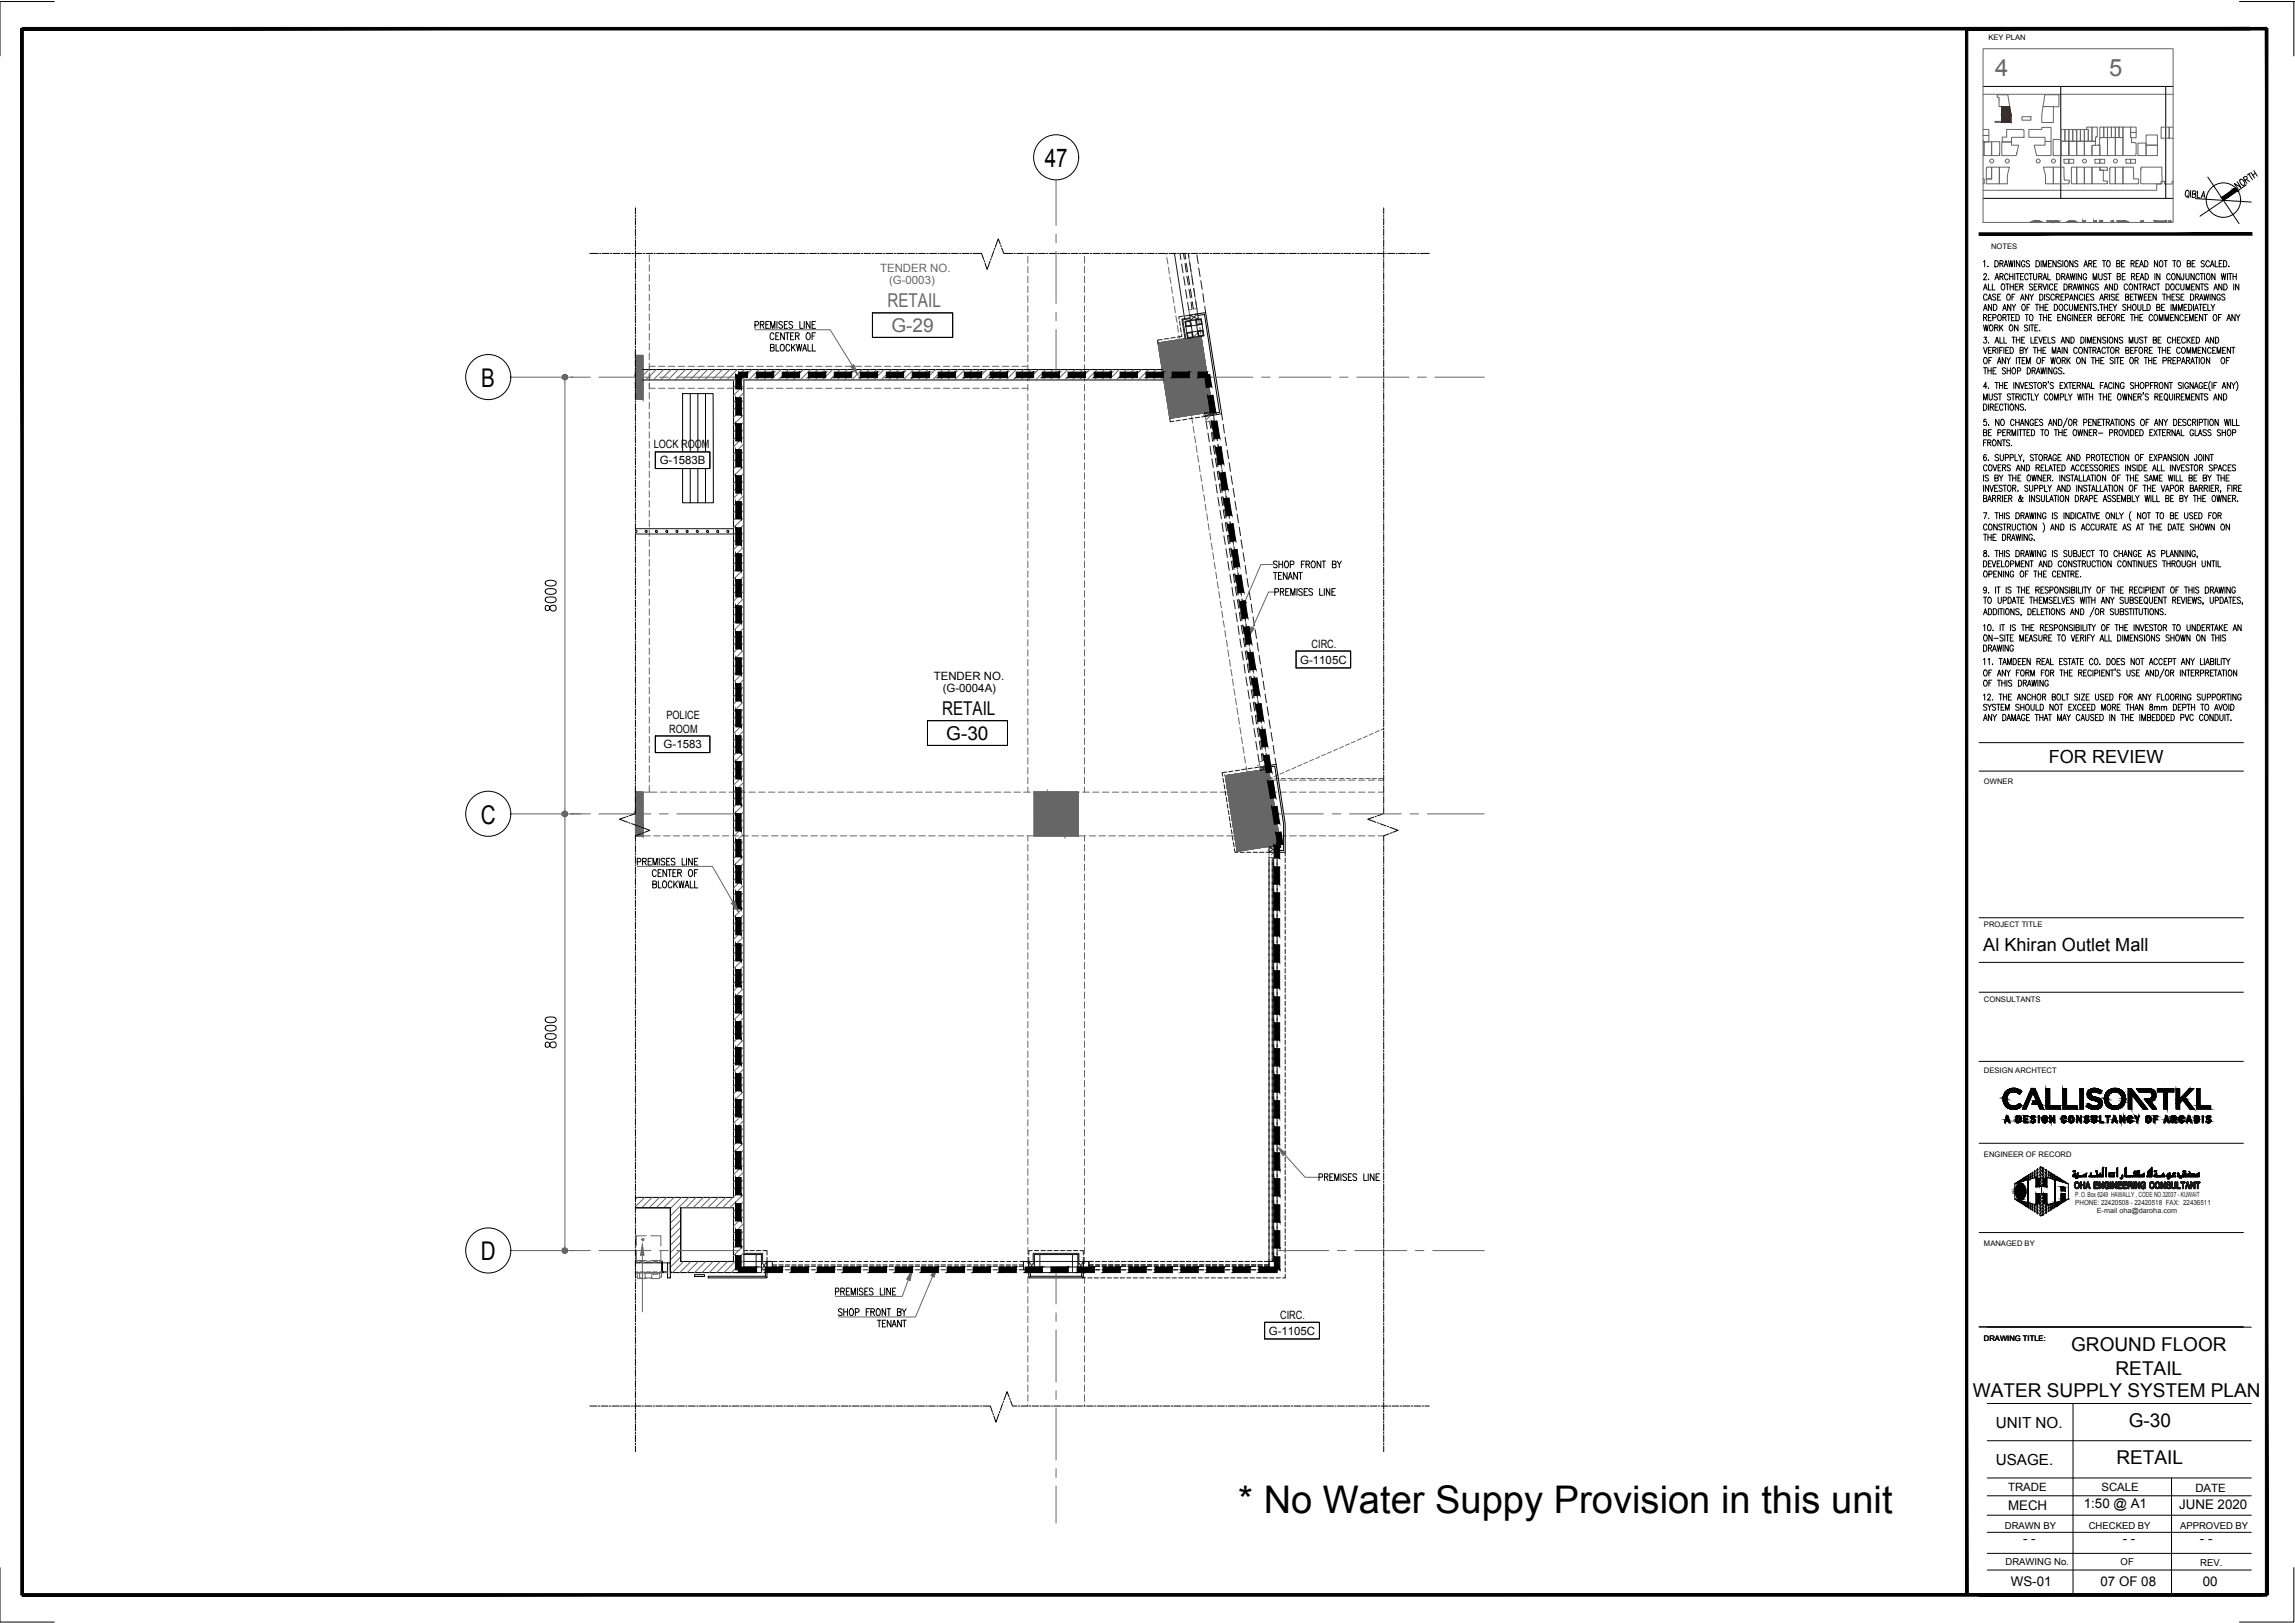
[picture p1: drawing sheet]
<svg xmlns="http://www.w3.org/2000/svg" width="420mm" height="297mm" viewBox="0 0 420 297" stroke-linecap="round" stroke-linejoin="round" font-family="sans-serif">
<defs><g id="words">
<text font-size="7" x="226.7" y="276.9">* No Water Suppy Provision in this unit</text>
<g font-size="4.7">
<text x="191.3" y="30.6">47</text>
<text x="88.1" y="70.8">B</text>
<text x="88" y="150.7">C</text>
<text x="88" y="230.7">D</text>
</g>
<g font-size="4.4" fill="#666">
<text x="365.3" y="13.9">4</text>
<text x="386.1" y="13.9">5</text>
</g>
<g font-size="3.5" fill="#666">
<text x="162.5" y="56.2">RETAIL</text>
<text x="163.2" y="60.7">G-29</text>
</g>
<g font-size="3.5">
<text x="172.5" y="130.8">RETAIL</text>
<text x="173.2" y="135.4">G-30</text>
<text x="379.2" y="247.3">GROUND FLOOR</text>
<text x="387.3" y="251.6">RETAIL</text>
<text x="361.2" y="255.8">WATER SUPPLY SYSTEM PLAN</text>
<text x="389.7" y="261.1">G-30</text>
<text x="387.5" y="267.9">RETAIL</text>
</g>
<g font-size="3.3">
<text x="375.1" y="139.6">FOR REVIEW</text>
<text x="363.1" y="174.1">Al Khiran Outlet Mall</text>
</g>
<g font-size="2.8">
<text x="365.4" y="261.3">UNIT NO.</text>
<text x="365.4" y="268.1">USAGE.</text>
</g>
<g font-size="2.4">
<text x="381.5" y="276">1:50 @ A1</text>
<text x="367.6" y="276.4">MECH</text>
<text x="398.9" y="276.2">JUNE 2020</text>
<text x="370.4" y="282.4">- -</text>
<text x="388.6" y="282.3">- -</text>
<text x="402.8" y="282.3">- -</text>
<text x="368.1" y="290.2">WS-01</text>
<text x="384.6" y="290.2">07 OF 08</text>
<text x="403.3" y="290.2">00</text>
</g>
<g font-size="2.1" fill="#666">
<text x="161.1" y="49.8">TENDER NO.</text>
<text x="162.8" y="52">(G-0003)</text>
</g>
<g font-size="2.1">
<text x="119.7" y="82">LOCK ROOM</text>
<text x="120.8" y="85">G-1583B</text>
<text x="240.1" y="118.6">CIRC.</text>
<text x="170.9" y="124.4">TENDER NO.</text>
<text x="238" y="121.4">G-1105C</text>
<text x="122" y="131.6">POLICE</text>
<text x="172.6" y="126.6">(G-0004A)</text>
<text x="121.5" y="137">G-1583</text>
<text x="122.5" y="134.1">ROOM</text>
<text x="232.3" y="244.3">G-1105C</text>
<text x="234.4" y="241.5">CIRC.</text>
<text x="367.6" y="273">TRADE</text>
<text x="384.7" y="273">SCALE</text>
<text x="401.9" y="273">DATE</text>
</g>
<g font-size="1.7">
<text x="367" y="279.8">DRAWN BY</text>
<text x="382.4" y="279.8">CHECKED BY</text>
<text x="399.1" y="279.8">APPROVED BY</text>
<text x="367.2" y="286.5">DRAWING No.</text>
<text x="388.2" y="286.5">OF</text>
<text x="402.8" y="286.7">REV.</text>
</g>
<g font-size="1.4">
<text x="364" y="7.4">KEY PLAN</text>
<text x="364.5" y="45.6">NOTES</text>
<text x="363.2" y="143.5">OWNER</text>
<text x="363.2" y="169.7">PROJECT TITLE</text>
<text x="363.2" y="183.3">CONSULTANTS</text>
<text x="363.2" y="196.4">DESIGN ARCHTECT</text>
<text x="363.2" y="211.7">ENGINEER OF RECORD</text>
<text x="363.2" y="228.1">MANAGED BY</text>
<text x="363.2" y="245.3">DRAWING TITLE:</text>
</g>
<g font-size="1.3" fill="#1a1a1a">
<text x="379.9" y="219.1">P. O. Box 6249 HAWALLY , CODE NO.32037 - KUWAIT</text>
<text x="379.9" y="220.6">PHONE: 22420508 - 22420518 FAX: 22436511</text>
<text x="383.9" y="221.9">E-mail oha@daroha.com</text>
</g>
</g></defs>
<!-- layer: General Layout mezz$0$S-280-MH_COLUMN -->
<g fill="none" stroke="#666" stroke-width=".18">
<path d="M189.4 145v.6M189.4 146.1v.7M189.4 147.3v.8M189.4 148.6v.7M189.4 149.8v.8M189.4 151.1v.7M189.4 152.3v.7M225 141.9l-.7 .1M226.2 141.7l-.7 .1M227.4 141.5l-.7 .1M228.6 141.3l-.7 .1M229.9 141.1l-.7 .2"/>
<path d="M231.1 140.9l-.7 .1M232.2 140.7l-.6 .1"/>
</g>
<!-- layer: General Layout mezz$0$S-280-M_STRUCT_FRAME -->
<g fill="none" stroke="#666" stroke-width=".18">
<path d="M118.9 46.6v1.3M118.9 48.5v1.1M118.9 50.2v1.3M118.9 52.1v1.1M118.9 53.8v1.3M118.9 55.7v1.1M118.9 57.4v1.3M118.9 59.3v1.1M188.2 46.9v1.3M188.2 48.8v1.1M188.2 50.5v1.3M188.2 52.4v1.1"/>
<path d="M188.2 54.1v1.3M188.2 56v1.1M188.2 57.7v1.3M188.2 59.5v1.2M198.5 46.9v1.3M198.5 48.8v1.1M198.5 50.5v1.3M198.5 52.4v1.1M198.5 54.1v1.3M198.5 56v1.1M198.5 57.7v1.3M198.5 59.5v1.2"/>
<path d="M213.5 46.4v.2M213.6 47.1l.2 1.2M213.9 48.9l.2 1.2M214.2 50.7l.2 1.2M214.5 52.5l.1 1.2M214.7 54.3l.2 1.1M215 56l.2 1.2M215.3 57.8l.2 1.2M215.6 59.6l.1 1.2M217.6 46.4v.5M217.7 47.5l.2 1.2M218 49.3l.2 1.2"/>
<path d="M218.3 51.1l.1 1.1M218.6 52.8l.1 1.2M218.8 54.6l.2 1.2M219.1 56.4l.2 1.2M219.4 58.2l.2 1.1M219.7 59.9l.1 1.2M118.9 70.3v.8h1.1M118.9 61v1.3M118.9 62.9v1.1M118.9 64.6v1.3M118.9 66.4v1.2M118.9 68.2v1.4"/>
<path d="M118.9 70v1.2M118.9 71.8v1.2M118.9 73.6v1.2M118.9 75.4v1.2M118.9 77.2v1.2M118.9 79v1.2M120 67h-1.1v.8M120.6 71.1h1.2M120.6 67h1.2M122.3 71.1h1.3M122.3 67h1.3M124.2 71.1h1.1"/>
<path d="M124.2 67h1.1M125.9 71.1h1.3M125.9 67h1.3M127.8 71.1h1.1M127.8 67h1.1M129.5 71.1h1.3M129.5 67h1.3M131.4 71.1h1.1M131.4 67h1.1M133.1 71.1h1.2M133.1 67h1.2M135 71.1h1.1"/>
<path d="M135 67h1.1M136.7 71.1h1.2M136.7 67h1.2M138.6 71.1h1.1M138.6 67h1.1M140.3 71.1h1.2M140.3 67h1.2M142.1 71.1h1.2M142.1 67h1.2M143.9 71.1h1.2M143.9 67h1.2M145.7 71.1h1.2"/>
<path d="M145.7 67h1.2M147.5 71.1h1.2M147.5 67h1.2M149.3 71.1h1.2M149.3 67h1.2M151.1 71.1h1.2M151.1 67h1.2M152.9 71.1h1.2M152.9 67h1.2M154.7 71.1h1.2M154.7 67h1.2M156.5 71.1h1.2"/>
<path d="M156.5 67h1.2M158.3 71.1h1.2M158.3 67h1.2M160.1 71.1h1.2M160.1 67h1.2M161.9 71.1h1.2M161.9 67h1.2M163.7 71.1h1.2M163.7 67h1.2M165.5 71.1h1.2M165.5 67h1.2M167.3 71.1h1.2"/>
<path d="M167.3 67h1.2M169.1 71.1h1.2M169.1 67h1.2M170.9 71.1h1.2M170.9 67h1.2M172.7 71.1h1.2M172.7 67h1.2M174.5 71.1h1.2M174.5 67h1.2M176.3 71.1h1.2M176.3 67h1.2M178.1 71.1h1.2"/>
<path d="M178.1 67h1.2M179.9 71.1h1.2M179.9 67h1.2M181.7 71.1h1.2M181.7 67h1.2M183.5 71.1h1.2M183.5 67h1.2M185.3 71.1h1.2M185.3 67h1.2M187.1 71.1h1.1M187.1 67h1.1M188.2 61.3v1.3"/>
<path d="M188.2 63.1v1.2M188.2 64.9v1.3M188.2 66.7v1.2M188.2 68.5v1.3M188.2 70.3v1.2M188.2 72.1v1.2M188.2 73.9v1.2M188.2 75.7v1.2M188.2 77.5v1.2M188.2 79.3v1.2M198.5 61.3v1.3M198.5 63.1v1.2"/>
<path d="M198.5 64.9v1.3M198.5 66.7v1.2M198.5 68.5v1.3M198.5 70.3v1.2M198.5 72.1v1.2M198.5 73.9v1.2M198.5 75.7v1.2M198.5 77.5v1.2M198.5 79.3v1.2M215.8 61.4l.3 1.8M216.2 63.8l.2 1.2M216.5 65.6l.2 1.2"/>
<path d="M216.8 67.4l.2 1.2M217 69.2l.2 1.1M217.3 70.9l.2 1.2M217.6 72.7l.2 1.2M217.9 74.5l.2 1.2M218.1 76.3l.3 1.2M218.4 78l.2 1.2M218.7 79.8l.2 1.2M219.9 61.7l.2 1.2M220.2 63.5l.2 1.2M220.5 65.3l.2 1.1M220.8 67l.1 1.2"/>
<path d="M221 68.8l.2 1.2M221.3 70.6l.2 1.2M221.6 72.4l.2 1.2M221.9 74.2l.1 1.1M222.2 75.9l.1 1.2M222.4 77.7l.2 1.2M222.7 79.5l.2 1.2M118.9 80.8v1.2M118.9 82.6v1.2M118.9 84.4v1.2M118.9 86.2v1.2M118.9 88v1.2"/>
<path d="M118.9 89.8v1.2M118.9 91.6v1.2M118.9 93.4v1.2M118.9 95.2v1.2M118.9 97v1.2M118.9 98.8v1.2M188.2 81.1v1.2M188.2 82.9v1.2M188.2 84.7v1.2M188.2 86.5v1.2M188.2 88.3v1.2M188.2 90.1v1.2"/>
<path d="M188.2 91.9v1.2M188.2 93.7v1.2M188.2 95.5v1.2M188.2 97.3v1.2M188.2 99.1v1.2M198.5 81.1v1.2M198.5 82.9v1.2M198.5 84.7v1.2M198.5 86.5v1.2M198.5 88.3v1.2M198.5 90.1v1.2M198.5 91.9v1.2"/>
<path d="M198.5 93.7v1.2M198.5 95.5v1.2M198.5 97.3v1.2M198.5 99.1v1.2M219 81.6l.2 1.2M219.2 83.4l.3 1.2M219.5 85.2l.2 1.1M219.8 86.9l.2 1.2M220.1 88.7l.2 1.2M220.4 90.5l.2 1.2M220.6 92.3l.2 1.2M220.9 94.1l.2 1.1"/>
<path d="M221.2 95.8l.2 1.2M221.5 97.6l.2 1.2M221.7 99.4l.3 1.2M223 81.3l.1 1.2M223.3 83l.1 1.2M223.5 84.8l.2 1.2M223.8 86.6l.2 1.2M224.1 88.4l.2 1.2M224.4 90.2l.1 1.1M224.6 91.9l.2 1.2M224.9 93.7l.2 1.2M225.2 95.5l.2 1.2"/>
<path d="M225.5 97.3l.1 1.2M225.7 99l.2 1.2M118.9 100.6v1.2M118.9 102.4v1.2M118.9 104.2v1.2M118.9 106v1.2M118.9 107.8v1.2M118.9 109.6v1.2M118.9 111.4v1.2M118.9 113.2v1.2M118.9 115v1.2M118.9 116.8v1.2"/>
<path d="M118.9 118.6v1.2M188.2 100.9v1.2M188.2 102.7v1.2M188.2 104.5v1.2M188.2 106.3v1.2M188.2 108.1v1.2M188.2 109.9v1.2M188.2 111.7v1.2M188.2 113.5v1.2M188.2 115.3v1.2M188.2 117.1v1.2M188.2 118.9v1.2"/>
<path d="M198.5 100.9v1.2M198.5 102.7v1.2M198.5 104.5v1.2M198.5 106.3v1.2M198.5 108.1v1.2M198.5 109.9v1.2M198.5 111.7v1.2M198.5 113.5v1.2M198.5 115.3v1.2M198.5 117.1v1.2M198.5 118.9v1.2M222 101.2l.2 1.1"/>
<path d="M222.3 102.9l.2 1.2M222.6 104.7l.2 1.2M222.8 106.5l.3 1.2M223.1 108.3l.2 1.2M223.4 110.1l.2 1.1M223.7 111.8l.2 1.2M223.9 113.6l.3 1.2M224.2 115.4l.2 1.2M224.5 117.2l.2 1.1M224.8 118.9l.2 1.2M226 100.8l.2 1.2M226.3 102.6l.2 1.2"/>
<path d="M226.6 104.4l.1 1.2M226.9 106.2l.1 1.1M227.1 107.9l.2 1.2M227.4 109.7l.2 1.2M227.7 111.5l.2 1.2M228 113.3l.1 1.2M228.2 115l.2 1.2M228.5 116.8l.2 1.2M228.8 118.6l.2 1.1M118.9 120.4v1.2M118.9 122.2v1.2M118.9 124v1.2"/>
<path d="M118.9 125.8v1.2M118.9 127.6v1.2M118.9 129.4v1.2M118.9 131.2v1.2M118.9 133v1.2M118.9 134.8v1.2M118.9 136.6v1.2M118.9 138.4v1.2M188.2 120.7v1.2M188.2 122.5v1.2M188.2 124.3v1.2M188.2 126.1v1.2"/>
<path d="M188.2 127.9v1.2M188.2 129.7v1.2M188.2 131.5v1.2M188.2 133.3v1.2M188.2 135.1v1.2M188.2 136.8v1.3M188.2 138.7v1.2M198.5 120.7v1.2M198.5 122.5v1.2M198.5 124.3v1.2M198.5 126.1v1.2M198.5 127.9v1.2"/>
<path d="M198.5 129.7v1.2M198.5 131.5v1.2M198.5 133.3v1.2M198.5 135.1v1.2M198.5 136.8v1.3M198.5 138.7v1.2M225.1 120.7l.2 1.2M225.3 122.5l.3 1.2M225.6 124.3l.2 1.2M225.9 126.1l.2 1.1M226.2 127.8l.2 1.2M226.4 129.6l.3 1.2"/>
<path d="M226.7 131.3l.2 1.2M227 133.1l.2 1.2M227.3 134.9l.2 1.2M227.5 136.7l.3 1.2M227.8 138.5l.2 1.1M229.1 120.3l.1 1.2M229.3 122.1l.2 1.2M229.6 123.9l.2 1.2M229.9 125.7l.2 1.2M230.2 127.5l.1 1.1M230.5 129.2l.1 1.2M230.7 131l.2 1.2"/>
<path d="M231 132.8l.2 1.2M231.3 134.6l.2 1.1M231.6 136.3l.1 1.2M231.8 138.1l.2 1.2M232.1 139.9l.1 .8-.8 .2M116.3 145h.8M117.6 145h1.3M117.7 153h1.4M118.9 143.7v1.3h1.4M118.9 140.2v1.2M118.9 142v1.2M119.7 153h1.2"/>
<path d="M120.9 145h1.2M121.5 153h1.2M122.7 145h1.2M123.3 153h1.2M124.5 145h1.2M125.1 153h1.2M126.3 145h1.2M126.9 153h1.2M128.1 145h1.2M128.7 153h1.1M129.9 145h1.2M130.5 153h1.2"/>
<path d="M131.7 145h1.2M132.2 153h1.2M133.5 145h1.2M134.1 153h1.2M135.3 145h1.2M135.8 153h1.2M137.1 145h1.2M137.7 153h1.2M138.9 145h1.2M139.4 153h1.2M140.7 145h1.2M141.2 153h1.3"/>
<path d="M142.5 145h1.2M143 153h1.2M144.3 145h1.2M144.8 153h1.2M146.1 145h1.2M146.6 153h1.2M147.9 145h1.2M148.4 153h1.2M149.7 145h1.2M150.2 153h1.2M151.5 145h1.2M152 153h1.2"/>
<path d="M153.2 145h1.3M153.8 153h1.2M155.1 145h1.2M155.6 153h1.2M156.8 145h1.3M157.4 153h1.2M158.7 145h1.2M159.2 153h1.2M160.4 145h1.3M161 153h1.2M162.3 145h1.1M162.8 153h1.2"/>
<path d="M164 145h1.3M164.6 153h1.2M165.9 145h1.1M166.4 153h1.2M167.6 145h1.3M168.2 153h1.2M169.5 145h1.1M170 153h1.2M171.2 145h1.2M171.8 153h1.2M173.1 145h1.1M173.6 153h1.2"/>
<path d="M174.8 145h1.2M175.4 153h1.2M176.7 145h1.1M177.2 153h1.2M178.4 145h1.2M179 153h1.2M180.3 145h1.1M180.8 153h1.2M182 145h1.2M182.6 153h1.2M183.8 145h1.2M184.4 153h1.2"/>
<path d="M185.6 145h1.2M186.2 153h1.2M187.4 145h1.2M188 153h1.4M188.2 140.4v1.3M188.2 142.3v1.2M188.2 144v1M188.2 153v1M188.2 154.5v1.3M188.2 156.4v1.2M188.2 158.1v1.3M188.2 160v1.1"/>
<path d="M189.2 145h3M192.4 145h1.6M194.1 145h1.7M196 145h1.6M197.4 153h1.4M198.2 145h1.2M198.5 140.4v1.3M198.5 142.3v1.2M198.5 144v1M198.5 153v1M198.5 154.5v1.3M198.5 156.4v1.2"/>
<path d="M198.5 158.1v1.3M198.5 160v1.1M199.4 153h1.2M200 145h1.2M201.2 153h1.2M201.8 145h1.2M203 153h1.2M203.6 145h1.2M204.8 153h1.2M205.4 145h1.2M206.6 153h1.2M207.2 145h1.2"/>
<path d="M208.4 153h1.2M209 145h1.2M210.2 153h1.2M210.8 145h1.2M212 153h1.2M212.6 145h1.2M213.8 153h1.2M214.4 145h1.2M215.6 153h1.2M216.2 145h1.2M217.4 153h1.2M218 145h1.2"/>
<path d="M219.2 153h1.2M219.8 145h1.2M221 153h1.2M221.6 145h1.2M222.8 153h1.2M224.6 153h1.5M224.6 143.8l.2 1.2h-1.4M225.1 141.8l-.8 .2 .2 1.2M226.9 141.6l-1.2 .2M228.1 140.2l.2 1.2-.8 .1M229.1 141.3l-.8 .1M230.8 141l-1.1 .2"/>
<path d="M232.5 142.8h1.2M232.9 145h.8M234.1 153h1.4M234.3 145h1.2M234.3 142.8h1.2M236.1 145h1.2M236.1 153h1.2M236.1 142.8h1.2M237.9 145h1.2M237.9 153h1.2M237.9 142.8h1.2M239.7 145h1.2"/>
<path d="M239.7 153h1.2M239.7 142.8h1.2M241.5 145h1.2M241.5 153h1.2M241.5 142.8h1.2M243.3 145h1.2M243.3 153h1.2M243.3 142.8h1.2M245.1 145h1.2M245.1 153h1.2M245.1 142.8h1.2M246.9 145h1.2"/>
<path d="M246.9 153h1.2M246.9 142.8h1.2M248.7 145h1.2M248.7 153h1.2M248.7 142.8h1.2M250.5 145h1.2M250.5 153h1.2M250.5 142.8h1.2M252.3 145h1M252.3 153h1M252.3 142.8h1M188.2 161.7v1.3"/>
<path d="M188.2 163.6v1.1M188.2 165.3v1.3M188.2 167.2v1.1M188.2 168.9v1.3M188.2 170.8v1.1M188.2 172.5v1.3M188.2 174.4v1.1M188.2 176.1v1.3M188.2 178v1.1M188.2 179.7v1.2M198.5 161.7v1.3M198.5 163.6v1.1"/>
<path d="M198.5 165.3v1.3M198.5 167.2v1.1M198.5 168.9v1.3M198.5 170.8v1.1M198.5 172.5v1.3M198.5 174.4v1.1M198.5 176.1v1.3M198.5 178v1.1M198.5 179.7v1.2M188.2 181.6v1.1M188.2 183.3v1.2M188.2 185.2v1.1"/>
<path d="M188.2 186.9v1.2M188.2 188.8v1.1M188.2 190.5v1.2M188.2 192.3v1.2M188.2 194.1v1.2M188.2 195.9v1.2M188.2 197.7v1.2M188.2 199.5v1.2M198.5 181.6v1.1M198.5 183.3v1.2M198.5 185.2v1.1M198.5 186.9v1.2"/>
<path d="M198.5 188.8v1.1M198.5 190.5v1.2M198.5 192.3v1.2M198.5 194.1v1.2M198.5 195.9v1.2M198.5 197.7v1.2M198.5 199.5v1.2M188.2 201.3v1.2M188.2 203.1v1.2M188.2 204.9v1.2M188.2 206.7v1.2M188.2 208.5v1.2"/>
<path d="M188.2 210.3v1.2M188.2 212.1v1.2M188.2 213.9v1.2M188.2 215.7v1.2M188.2 217.5v1.2M188.2 219.3v1.2M198.5 201.3v1.2M198.5 203.1v1.2M198.5 204.9v1.2M198.5 206.7v1.2M198.5 208.5v1.2M198.5 210.3v1.2"/>
<path d="M198.5 212.1v1.2M198.5 213.9v1.2M198.5 215.7v1.2M198.5 217.5v1.2M198.5 219.3v1.2M188.2 221.1v1.2M188.2 222.9v1.2M188.2 224.7v1.2M188.2 226.5v1.2M188.2 228.3v1.2M188.2 230.1v1.2M188.2 231.9v1.2"/>
<path d="M188.2 233.7v1.2M188.2 235.5v1.2M188.2 237.3v1.2M188.2 239.1v1.2M198.5 221.1v1.2M198.5 222.9v1.2M198.5 224.7v1.2M198.5 226.5v1.2M198.5 228.3v1.2M198.5 230.1v1.2M198.5 231.9v1.2M198.5 233.7v1.2"/>
<path d="M198.5 235.5v1.2M198.5 237.3v1.2M198.5 239.1v1.2M188.2 240.9v1.2M188.2 242.7v1.2M188.2 244.5v1.2M188.2 246.3v1.2M188.2 248.1v1.2M188.2 249.9v1.2M188.2 251.7v1.2M188.2 253.5v1.2M188.2 255.3v1.2"/>
<path d="M188.2 257.1v.2M198.5 240.9v1.2M198.5 242.7v1.2M198.5 244.5v1.2M198.5 246.3v1.2M198.5 248.1v1.2M198.5 249.9v1.2M198.5 251.7v1.2M198.5 253.5v1.2M198.5 255.3v1.2M198.5 257.1v.2"/>
</g>
<!-- layer: General Layout mezz$0$S-280-M_COLUMN -->
<path d="M116.3 65.1h1.4v8h-1.4M116.3 145h1.4v8h-1.4M189.4 145h8v8h-8zM224.3 142l7.9-1.3 2.2 14.3h-8z" fill="none" stroke="#666" stroke-width=".18"/>
<!-- layer: 01_GROUND FLOOR PLAN$0$ae-00-col-gf-x$0$A-COL -->
<path d="M116.3 65.1h1.4v8h-1.4M212 62.8l7.9-1.3 2.1 13.8-7.8 1.3zM116.3 145h1.4v8h-1.4M189.4 145h8v8h-8zM224.3 142l7.9-1.3 2.2 13.9-7.9 1.2z" fill="none" stroke="#666" stroke-width=".18"/>
<!-- layer: 01_GROUND FLOOR PLAN$0$ae-00-col-gf-x$0$A-COL-HATCH -->
<g fill="#666" stroke="#666" stroke-width=".18">
<path d="M225.7 141.8l6.5-1.1 2.2 13.9z"/>
<path d="M225.7 141.8l8.7 12.8-1.4 .2z"/>
<path d="M191.9 145h5.5v8z"/>
<path d="M191.9 145l5.5 8h-2.6z"/>
<path d="M213.4 62.6l6.5-1.1 2.1 13.8z"/>
<path d="M213.4 62.6l8.6 12.7-1.3 .3z"/>
<path d="M116.3 145l1.4 5.9-1.4-2zM116.3 145l1.4 5.9v-5.9z"/>
<path d="M116.3 150.9v2.1h1.4zM116.3 150.2l1.4 2.8-1.4-2.1z"/>
<path d="M116.3 148.9l1.4 4.1-1.4-2.8zM116.3 148.9l1.4 4.1v-2.1z"/>
<path d="M224.3 142l8.7 12.8-7.3-13zM224.3 142l8.7 12.8-6.5 1z"/>
<path d="M189.4 145l5.4 8-2.9-8zM189.4 145l5.4 8h-5.4z"/>
<path d="M212 62.8l8.7 12.8-7.3-13zM212 62.8l8.7 12.8-6.5 1z"/>
<path d="M116.3 65.1l1.4 5.8-1.4-2zM116.3 65.1l1.4 5.8v-5.8z"/>
<path d="M116.3 71v2.1h1.4zM116.3 70.3l1.4 2.8-1.4-2.1z"/>
<path d="M116.3 68.9l1.4 4.2-1.4-2.8zM116.3 68.9l1.4 4.2v-2.2z"/>
<path d="M116.3 145l1.4 5.9-1.4-2zM116.3 145l1.4 5.9v-5.9z"/>
<path d="M116.3 150.9v2.1h1.4zM116.3 150.2l1.4 2.8-1.4-2.1z"/>
<path d="M116.3 148.9l1.4 4.1-1.4-2.8zM116.3 148.9l1.4 4.1v-2.1z"/>
<path d="M224.3 142l8.7 12.8-7.3-13zM224.3 142l8.7 12.8-6.5 1z"/>
<path d="M189.4 145l5.4 8-2.9-8zM189.4 145l5.4 8h-5.4z"/>
<path d="M212 62.8l8.7 12.8-7.3-13zM212 62.8l8.7 12.8-6.5 1z"/>
<path d="M116.3 65.1l1.4 5.8-1.4-2zM116.3 65.1l1.4 5.8v-5.8z"/>
<path d="M116.3 71v2.1h1.4zM116.3 70.3l1.4 2.8-1.4-2.1z"/>
<path d="M116.3 68.9l1.4 4.2-1.4-2.8zM116.3 68.9l1.4 4.2v-2.2z"/>
</g>
<!-- layer: 01_GROUND FLOOR PLAN$0$A-WA-HATCH -->
<g fill="none" stroke="#666" stroke-width=".18">
<path d="M118.8 67.6l-1.1 1.2M120.1 67.6l-1.9 1.9M121.5 67.6l-1.9 1.9M122.9 67.6l-2 1.9M124.2 67.6l-1.9 1.9M125.5 67.6l-1.9 1.9M126.9 67.6l-1.9 1.9M128.2 67.6l-1.9 1.9M129.5 67.6l-1.8 1.9M130.9 67.6l-1.9 1.9M132.2 67.6l-1.9 1.9M133.6 67.6l-1.9 1.9"/>
<path d="M135 67.6l-1.9 1.9M136.2 70.5l-1.9 1.9M136.2 71.8l-1.9 1.9M136.2 73.2l-1.9 1.8M136.2 74.5l-1.9 1.9M136.2 75.8l-1.9 2M136.2 77.2l-1.9 1.9M136.2 78.6l-1.9 1.9M136.2 79.9l-1.9 1.9M136.3 67.6l-2 2.1M137.6 67.6l-3.3 3.4M139 67.6l-1.9 1.9"/>
<path d="M140.3 67.6l-1.9 1.9M141.7 67.6l-1.9 1.9M143 67.6l-1.9 1.9M144.4 67.6l-1.9 1.9M145.7 67.6l-1.9 1.9M147.1 67.6l-1.9 1.9M148.4 67.6l-1.9 1.9M149.7 67.6l-1.9 1.9M151.1 67.6l-1.9 1.9M152.4 67.6l-1.9 1.9M153.8 67.6l-1.9 1.9M155.1 67.6l-1.9 1.9"/>
<path d="M156.5 67.6l-1.9 1.9M157.8 67.6l-1.9 1.9M159.2 67.6l-1.9 1.9M160.5 67.6l-1.9 1.9M161.8 67.6l-1.9 1.9M163.2 67.6l-1.9 1.9M164.5 67.6l-1.9 1.9M165.9 67.6l-1.9 1.9M167.2 67.6l-1.8 1.9M168.6 67.6l-1.9 1.9M169.9 67.6l-1.9 1.9M171.3 67.6l-1.9 1.9"/>
<path d="M172.6 67.6l-1.9 1.9M173.9 67.6l-1.8 1.9M175.3 67.6l-1.9 1.9M176.7 67.6l-1.9 1.9M178 67.6l-1.9 1.9M179.3 67.6l-1.8 1.9M180.7 67.6l-1.9 1.9M182 67.6l-1.9 1.9M183.4 67.6l-1.9 1.9M184.7 67.6l-1.9 1.9M186.1 67.6l-1.9 1.9M187.4 67.6l-1.9 1.9"/>
<path d="M188.8 67.6l-1.9 1.9M190.1 67.6l-1.9 1.9M191.5 67.6l-1.9 1.9M192.8 67.6l-1.9 1.9M194.1 67.6l-1.9 1.9M195.5 67.6l-1.9 1.9M196.8 67.6l-1.9 1.9M198.2 67.6l-1.9 1.9M199.5 67.6l-1.9 1.9M200.9 67.6l-1.9 1.9M202.2 67.6l-1.9 1.9M203.6 67.6l-1.9 1.9"/>
<path d="M204.9 67.6l-1.9 1.9M206.2 67.6l-1.9 1.9M207.6 67.6l-1.9 1.9M209 67.6l-1.9 1.9M210.3 67.6l-1.9 1.9M211.6 67.6l-1.9 1.9M212.8 67.6l.3 1.9M212.8 67.8l-1.7 1.7M213 69l-.6 .5M218 60.9h-.1M219.6 60.6l-1.2 1.2M220.8 75.6l-.5 .5"/>
<path d="M222.1 75.6l-1.2 1.2M136.2 81.2l-1.9 1.9M136.2 82.6l-1.9 1.9M136.2 83.9l-1.9 1.9M136.2 85.3l-1.9 1.9M136.2 86.6l-1.9 1.9M136.2 88l-1.9 1.9M136.2 89.3l-1.9 1.9M136.2 90.7l-1.9 1.9M136.2 92l-1.9 1.9M136.2 93.3l-1.9 1.9M136.2 94.7l-1.9 1.9"/>
<path d="M136.2 96l-1.9 1.9M136.2 97.4l-1.9 1.9M136.2 98.7l-1.9 1.9M136.2 100.1l-1.9 1.9M136.2 101.4l-1.9 1.9M136.2 102.8l-1.9 1.9M136.2 104.1l-1.9 1.9M136.2 105.4l-1.9 1.9M136.2 106.8l-1.9 1.9M136.2 108.1l-1.9 2M136.2 109.5l-1.9 1.9M136.2 110.9l-1.9 1.8"/>
<path d="M136.2 112.2l-1.9 1.9M136.2 113.5l-1.9 1.9M136.2 114.9l-1.9 1.9M136.2 116.2l-1.9 1.9M136.2 117.6l-1.9 1.9M136.2 118.9l-1.9 1.9M136.2 120.3l-1.9 1.9M136.2 121.6l-1.9 1.9M136.2 123l-1.9 1.9M136.2 124.3l-1.9 1.9M136.2 125.6l-1.9 1.9M136.2 127l-1.9 1.9"/>
<path d="M136.2 128.3l-1.9 1.9M136.2 129.7l-1.9 1.9M136.2 131l-1.9 1.9M136.2 132.4l-1.9 1.9M136.2 133.7l-1.9 1.9M136.2 135.1l-1.9 1.9M136.2 136.4l-1.9 1.9M136.2 137.7l-1.9 1.9M136.2 139.1l-1.9 1.9M231.9 139.8l-1.3 1.3M136.2 140.4l-1.9 2M136.2 141.8l-1.9 1.9"/>
<path d="M136.2 143.2l-1.9 1.8M136.2 144.5l-1.9 1.9M136.2 145.8l-1.9 1.9M136.2 147.2l-1.9 1.9M136.2 148.5l-1.9 1.9M136.2 149.9l-1.9 1.9M136.2 151.2l-1.9 1.9M136.2 152.6l-1.9 1.9M136.2 153.9l-1.9 1.9M136.2 155.3l-1.9 1.9M136.2 156.6l-1.9 1.9M136.2 157.9l-1.9 1.9"/>
<path d="M136.2 159.3l-1.9 1.9M230.3 140l-.1 .2M232.2 140.8h.1M233 154.9l-.8 .8M234 155.1l-1.3 1.3M136.2 160.6l-1.9 1.9M136.2 162l-1.9 1.9M136.2 163.3l-1.9 1.9M136.2 164.7l-1.9 1.9M136.2 166l-1.9 1.9M136.2 167.4l-1.9 1.9M136.2 168.7l-1.9 1.9"/>
<path d="M136.2 170l-1.9 1.9M136.2 171.4l-1.9 1.9M136.2 172.7l-1.9 2M136.2 174.1l-1.9 1.9M136.2 175.5l-1.9 1.8M136.2 176.8l-1.9 1.9M136.2 178.1l-1.9 1.9M136.2 179.5l-1.9 1.9M136.2 180.8l-1.9 1.9M136.2 182.1l-1.9 2M136.2 183.5l-1.9 1.9M136.2 184.9l-1.9 1.9"/>
<path d="M136.2 186.2l-1.9 1.9M136.2 187.6l-1.9 1.8M136.2 188.9l-1.9 1.9M136.2 190.2l-1.9 1.9M136.2 191.6l-1.9 1.9M136.2 192.9l-1.9 1.9M136.2 194.3l-1.9 1.9M136.2 195.6l-1.9 1.9M136.2 197l-1.9 1.9M136.2 198.3l-1.9 1.9M136.2 199.7l-1.9 1.9M116.7 219.1l-.4 .4"/>
<path d="M118 219.1l-1.7 1.7M119.4 219.1l-1.9 2M120.7 219.1l-1.9 2M122 219.1l-1.9 2M123.4 219.1l-1.9 2M124.8 219.1l-2.1 2.1M126.1 219.1l-1.9 2M127.4 219.1l-1.8 2M128.8 219.1l-1.9 2M130.1 219.1l-1.9 2M131.5 219.1l-1.9 2M132.8 219.1l-1.9 2"/>
<path d="M134.2 219.1l-1.9 2M136.2 201l-1.9 1.9M136.2 202.3l-1.9 1.9M136.2 203.7l-1.9 1.9M136.2 205l-1.9 2M136.2 206.4l-1.9 1.9M136.2 207.7l-1.9 1.9M136.2 209.1l-1.9 1.9M136.2 210.4l-1.9 1.9M136.2 211.8l-1.9 1.9M136.2 213.1l-1.9 1.9M136.2 214.4l-1.9 2"/>
<path d="M136.2 215.8l-1.9 1.9M136.2 217.2l-1.9 1.9M136.2 218.5l-2.6 2.6M136.2 219.9l-1.9 1.8M124.2 221.1l-1.5 1.4M124.6 222l-1.9 1.8M124.6 223.3l-1.9 1.9M124.6 224.6l-1.9 2M124.6 226l-1.9 1.9M124.6 227.4l-1.9 1.9M124.6 228.7l-1.9 1.9M124.6 230l-1.9 1.9"/>
<path d="M125.1 230.9l-2 2M126.4 230.9l-1.9 2M127.8 230.9l-2 2M129.2 230.9l-2 2M130.5 230.9l-2 2M131.8 230.9l-2 2M133.2 230.9l-2 2M136.2 221.2l-1.9 1.9M136.2 222.5l-1.9 1.9M136.2 223.9l-1.9 1.9M136.2 225.2l-1.9 1.9M136.2 226.6l-1.9 1.9"/>
<path d="M136.2 227.9l-1.9 1.9M136.2 229.3l-3.7 3.6M136.2 230.6l-2.3 2.3M136.2 232l-.9 .9"/>
</g>
<!-- layer: 01_GROUND FLOOR PLAN$0$A-WALL_INT -->
<path d="M117.7 67.6h95.1M117.7 69.5h16.6v149.6h-18M213.1 69.5h-76.9v163.4h-13.5v-11.8h-6.4M124.6 221.1h9.7v9.8h-9.7z" fill="none" stroke="#000" stroke-width=".18"/>
<!-- layer: 01_GROUND FLOOR PLAN$0$A-ELEV-FINE -->
<path d="M116.3 96.8h18M116.3 97.7h18" fill="none" stroke="#1a1a1a" stroke-width=".18"/>
<!-- layer: 01_GROUND FLOOR PLAN$0$A-FLOR-OVHD -->
<g fill="none" stroke="#666" stroke-width=".18">
<path d="M238.3 139.9l-.7 .3M239.4 139.5l-.7 .3M240.5 139l-.7 .3M241.6 138.5l-.7 .3M242.7 138l-.8 .3M243.8 137.6l-.8 .3M244.9 137.1l-.8 .3M246 136.6l-.8 .3M247.1 136.1l-.8 .3M248.1 135.7l-.7 .3M249.2 135.2l-.7 .3M250.3 134.7l-.7 .3"/>
<path d="M251.4 134.2l-.7 .3M252.5 133.7l-.7 .4M253.3 133.4l-.4 .2M232.9 142.3l-.4 .2h.5M233.4 142.5h.7M234 141.8l-.8 .3M234.6 142.5h.7M235 141.4l-.7 .3M235.8 142.5h.8M236.1 140.9l-.7 .3M236.9 142.5h.8M237.2 140.4l-.7 .3"/>
<path d="M238.1 142.5h.8M239.3 142.5h.8M240.5 142.5h.8M241.7 142.5h.8M242.9 142.5h.8M244.1 142.5h.8M245.3 142.5h.7M246.5 142.5h.7M247.6 142.5h.8M248.8 142.5h.8M250 142.5h.8M251.2 142.5h.8"/>
<path d="M252.4 142.5h.8"/>
</g>
<!-- layer: 01_GROUND FLOOR PLAN$0$Fur-Nplt -->
<path d="M125 72h5.6v20h-5.6zM126.4 72v20M127.8 72v20M129.2 72v20" fill="none" stroke="#000" stroke-width=".18"/>
<!-- layer: 01_GROUND FLOOR PLAN$0$A-010-M_LINE-T -->
<g fill="none" stroke="#000" stroke-width=".18">
<path d="M116.3 97.1l.3 .1-.3 .2"/>
<circle cx="118.3" cy="97.2" r=".19"/>
<circle cx="120.2" cy="97.2" r=".19"/>
<circle cx="122.1" cy="97.2" r=".19"/>
<circle cx="123.9" cy="97.2" r=".19"/>
<circle cx="125.8" cy="97.2" r=".19"/>
<circle cx="127.7" cy="97.2" r=".19"/>
<circle cx="129.5" cy="97.2" r=".19"/>
<circle cx="131.4" cy="97.2" r=".19"/>
<circle cx="133.2" cy="97.2" r=".19"/>
</g>
<path d="M219.2 57.4l1.5-.2 2.9 18.5-1.4 .3M219.3 57.7l1.2-.1 2.8 17.9-1.2 .2M232.2 140.1l1.4-.2 1.7 10.8v5.3h-1.5M232.2 140.4l1.2-.2 1.6 10.6v4.8h-1.2M127.2 233.3h1.8v.3h-1.8zM140.1 232.4v1.2h-10.4v.3h10.6l.1-.1v-1.4M140.1 233.6l.2 .2M188.3 232.4v1.4l.2 .1h9.7l.1-1.5M188.6 232.4v1.2h9.4v-1.2M188.6 233.6l-.1 .2M198 233.6l.2 .2" fill="none" stroke="#000" stroke-width=".18"/>
<!-- layer: 01_GROUND FLOOR PLAN$0$AE-00-GF PLAN-ISK-X$0$A-Steel Frame -->
<g fill="none" stroke="#1a1a1a" stroke-width=".18">
<path d="M217 58.8l2.9-.4 .5 3.1-3 .4zM217.8 57.7l.1 1 1.5-.3-.2-1-1.4 .3 1.6 .7M217.8 58.2l-1.4 .2 .6 3.6M217.9 58.3l-1.4 .2 .6 3.5M218.9 58.5l.5 3.1M219.2 57.4l-1.3 1.3 .5 3.1M220 59.3l-2.9 .5M220.3 60.4l-3 .5M220.6 75.6l1.6 .4M222 75.3l-1.3 .9 1.5-.2-.2-.7-1.4 .3 .1 .6M230.7 140.4l.1 .6 1.4-.3v-.6l-1.5 .3 1.5 .3M232.2 140.1l-1.4 .9"/>
<path d="M232.3 155l1.5 1M233.8 155l-1.5 1h1.5v-1h-1.5v1M136.2 229.6h3.2v3.3h-3.2M136.2 230.9h3.2M136.2 231.9h3.2M138.4 229.6v3.3M189.4 229.6h8v3.3h-8zM189.4 230.9h8M189.4 231.9h8M190.4 229.6v3.3M196.3 229.6v3.3"/>
</g>
<!-- layer: 01_GROUND FLOOR PLAN$0$AE-00-GF PLAN-ISK-X$0$A-GLZ-HID -->
<g fill="none" stroke="#1a1a1a" stroke-width=".18">
<path d="M139.4 232.2v.2h.8M139.4 231.1v.8M139.4 232v.1M139.4 230.9l.1 .1M139.4 232.3v.1M139.5 231l.1 .2M139.6 232.1l-.1 .1M139.6 231.2l.1 .1M139.7 231.9l-.1 .2M139.7 231.4l.1 .1M139.8 231.8l-.1 .1M139.9 231.6l.1 .1"/>
<path d="M140 231.6l-.1 .1M140 231.8l.1 .1M140 231.4v.1M140.1 231.9l.1 .2M140.2 231.2l-.1 .1M140.2 230.9h-.8v.2M140.2 232.1l.1 .1M140.3 230.9h.1l-.1 .1M140.3 231l-.1 .2M140.3 232.3l.1 .1M140.4 232.2v.2h-.1M140.4 230.9v1"/>
<path d="M140.4 232v.1M188.3 232.2v.2h.2M188.3 230.9v1M188.3 232v.1M188.4 232.3l-.1 .1M188.5 231l.1 .2M188.5 230.9h-.2l.1 .1M188.6 232.4h.1M188.6 230.9h.1M188.6 232.1l-.1 .1M188.6 231.2l.1 .1M188.7 231.4l.1 .1"/>
<path d="M188.8 231.8l-.2 .3M188.8 232.4h.1M188.8 230.9h.1M188.8 231.6l.2 .3M188.9 231.6l-.1 .1M189 232.4h.1M189 230.9h.1M189 231.4l-.1 .1M189.1 231.9v.2M189.1 231.2v.1M189.2 232.1l.1 .1M189.2 230.9h.2v.2"/>
<path d="M189.3 232.3l.1 .1M189.4 232.2v.2h-.2M189.4 231.1v.8M189.4 232v.1M189.4 230.9l-.2 .3M197.4 232.2v.2h.1M197.4 231.1v.8M197.4 232v.1M197.4 230.9v.1M197.4 232.3l-.1 .1M197.4 231l.1 .2M197.5 230.9h-.1v.2"/>
<path d="M197.5 232.1l-.1 .1M197.6 232.4h.1M197.6 230.9h.1M197.6 231.2l.1 .1M197.6 231.9v.2M197.7 231.4l.1 .1M197.7 231.8v.1M197.8 232.4h.1M197.8 230.9h.1M197.8 231.6l.1 .1M197.9 231.6l-.1 .1M197.9 231.8l.1 .1"/>
<path d="M198 232.4h.1M198 230.9h.1M198 231.4l-.1 .1M198 231.9l.1 .2M198.1 231.2l-.1 .1M198.2 232.1v.1M198.2 230.9h.1v.1M198.2 231v.2M198.3 232.3v.1M198.3 232.2v.2h-.1M198.3 230.9v1M198.3 232v.1"/>
</g>
<!-- layer: 01_GROUND FLOOR PLAN$0$AE-00-GF PLAN-ISK-X$0$A-1 -->
<g fill="none" stroke="#1a1a1a" stroke-width=".18">
<path d="M215 46.4l1.9 11.9M215.9 58.8l.2 .8M216.1 60l.1 .8M216.6 57.9l-.8 .1 .1 .4M217.8 57.7l-.8 .1M212.8 62.1l-.9 .2 .1 .5M214 62h-.9M214.2 76.6v.6l.7-.1M215.1 61.8l-.8 .1M216.1 76.9l-.8 .1M216.3 61.2l.1 .4-.9 .1M217.3 76.7l-.8 .2"/>
<path d="M218.4 76.5l-.8 .2M219.6 76.4l-.8 .1M220.7 76.2l-.7 .1M223.9 142.4l.1 .8M224.1 143.6l.1 .8M224.3 144.8l.1 .8M224.5 146l.1 .8M224.6 141.3l-.9 .1 .2 .7M224.7 147.1l.1 .8M224.9 148.3l.1 .8M225 149.5l.2 .8M225.2 150.7l.1 .8"/>
<path d="M225.4 151.8l.2 .8M225.6 153l.1 .8M225.7 141.1l-.7 .2M225.8 154.2l.1 .8M226 155.3l.1 .7h.5M226.9 141l-.8 .1M227 156h.8M228.1 140.7l-.8 .2M228.2 156h.8M229.3 140.6l-.8 .1M229.4 156h.8M230.4 140.4l-.7 .1"/>
<path d="M230.6 156h.8M231.6 140.2l-.8 .1M231.8 156h.5M136.2 229.6h3.2v1.3M136.2 229.4h3.4v1.5M136.2 228.9h.7M137.3 228.9h.8M138.5 228.9h.8M139.7 228.9h.7v.8M140.4 230.1v.8M188.3 230.1v.8M189 228.9h-.7v.8"/>
<path d="M189.1 230.9v-1.5h8.4v1.5M189.4 230.9v-1.3h8v1.3M189.4 228.9h.8M190.6 228.9h.8M191.8 228.9h.8M193 228.9h.8M194.1 228.9h.8M195.3 228.9h.8M196.5 228.9h.8M197.7 228.9h.6v.8M198.3 230.1v.8"/>
</g>
<g fill="none" stroke="#1a1a1a" stroke-width=".18">
<path d="M232.3 157v8.8M232.9 157v8.8M233.2 157v8.8M233.8 157v8.8M235.3 156v.7M235.3 157v.8M235.3 158.3v.7M235.3 159.5v.7M232.3 165.8v1.1M232.3 167v1.1M232.3 168.2v10.6M232.3 178.9v1.1"/>
<path d="M232.9 165.8v1.1M232.9 167v1.1M232.9 168.2v10.6M232.9 178.9v1.1M233.2 165.8v1.1M233.2 167v1.1M233.2 168.2v10.6M233.2 178.9v1.1M233.8 165.8v1.1M233.8 167v1.1M233.8 168.2v10.6M233.8 178.9v1.1"/>
<path d="M235.3 160.6v.8M235.3 161.8v.8M235.3 163v.8M235.3 164.2v.8M235.3 165.4v.8M235.3 166.6v.8M235.3 167.8v.8M235.3 168.9v.8M235.3 170.2v.7M235.3 171.4v.7M235.3 172.5v.8M235.3 173.7v.8"/>
<path d="M235.3 174.9v.8M235.3 176.1v.8M235.3 177.3v.8M235.3 178.5v.8M235.3 179.6v.9M232.3 180.1v10.6M232.3 190.8v1.1M232.3 192v10.6M232.9 180.1v10.6M232.9 190.8v1.1M232.9 192v10.6M233.2 180.1v10.6"/>
<path d="M233.2 190.8v1.1M233.2 192v10.6M233.8 180.1v10.6M233.8 190.8v1.1M233.8 192v10.6M235.3 180.8v.8M235.3 182v.8M235.3 183.2v.8M235.3 184.4v.8M235.3 185.6v.8M235.3 186.8v.8M235.3 188v.8"/>
<path d="M235.3 189.2v.8M235.3 190.4v.8M235.3 191.5v.8M235.3 192.7v.8M235.3 193.9v.8M235.3 195.1v.8M235.3 196.3v.8M235.3 197.5v.8M235.3 198.7v.8M235.3 199.9v.8M232.3 202.7v1.1M232.3 203.9v10.6"/>
<path d="M232.3 214.6v1.1M232.3 215.8v10.6M232.9 202.7v1.1M232.9 203.9v10.6M232.9 214.6v1.1M232.9 215.8v10.6M233.2 202.7v1.1M233.2 203.9v10.6M233.2 214.6v1.1M233.2 215.8v10.6M233.8 202.7v1.1M233.8 203.9v10.6"/>
<path d="M233.8 214.6v1.1M233.8 215.8v10.6M235.3 201.1v.8M235.3 202.3v.8M235.3 203.4v.8M235.3 204.6v.8M235.3 205.8v.8M235.3 207v.8M235.3 208.2v.8M235.3 209.4v.8M235.3 210.6v.8M235.3 211.8v.8"/>
<path d="M235.3 213v.8M235.3 214.2v.8M235.3 215.3v.8M235.3 216.5v.8M235.3 217.7v.8M235.3 218.9v.8M140.4 230.9h.7M141.4 231.8h.8M141.4 232.4h.8M141.4 231.5h.8M141.5 230.9h.8M142.6 231.8h.8"/>
<path d="M142.6 232.4h.8M142.6 231.5h.8M142.7 230.9h.8M143.8 231.8h.8M143.8 232.4h.8M143.8 231.5h.8M143.8 230.9h.9M144.9 231.8h.9M144.9 232.4h.9M144.9 231.5h.9M145 230.9h.8M146.1 231.8h.8"/>
<path d="M146.1 232.4h.8M146.1 231.5h.8M146.3 230.9h.7M147.3 231.8h.8M147.3 232.4h.8M147.3 231.5h.8M147.4 230.9h.8M148.5 231.8h.8M148.5 232.4h.8M148.5 231.5h.8M148.6 230.9h.8M149.7 231.8h.8"/>
<path d="M149.7 232.4h.8M149.7 231.5h.8M149.8 230.9h.8M150.9 231.8h.8M150.9 232.4h.8M150.9 231.5h.8M151 230.9h.8M152.1 231.8h.8M152.1 232.4h.8M152.1 231.5h.8M152.2 230.9h.8M153.3 231.8h.8"/>
<path d="M153.3 232.4h.8M153.3 231.5h.8M153.4 230.9h.8M154.5 231.8h.8M154.5 232.4h.8M154.5 231.5h.8M154.6 230.9h.8M155.7 231.8h.8M155.7 232.4h.8M155.7 231.5h.8M155.7 230.9h.8M156.8 231.8h.8"/>
<path d="M156.8 232.4h.8M156.8 231.5h.8M156.9 230.9h.8M158 231.8h.8M158 232.4h.8M158 231.5h.8M158.2 230.9h.7M159.2 231.8h.8M159.2 232.4h.8M159.2 231.5h.8M159.3 230.9h.8M160.4 231.8h.8"/>
<path d="M160.4 232.4h.8M160.4 231.5h.8M160.5 230.9h.8M161.6 231.8h.8M161.6 232.4h.8M161.6 231.5h.8M161.7 230.9h.8M162.8 231.8h.8M162.8 232.4h.8M162.8 231.5h.8M162.9 230.9h.8M164 231.8h.8"/>
<path d="M164 232.4h.8M164 231.5h.8M164.1 230.9h.8M165.2 231.8h.8M165.2 232.4h.8M165.2 231.5h.8M165.3 230.9h.8M166.4 231.8h.8M166.4 232.4h.8M166.4 231.5h.8M166.5 230.9h.8M167.6 231.8h.8"/>
<path d="M167.6 232.4h.8M167.6 231.5h.8M167.6 230.9h.8M168.7 231.8h.8M168.7 232.4h.8M168.7 231.5h.8M168.8 230.9h.8M169.9 231.8h.8M169.9 232.4h.8M169.9 231.5h.8M170 230.9h.8M171.1 231.8h.8"/>
<path d="M171.1 232.4h.8M171.1 231.5h.8M171.2 230.9h.8M172.3 231.8h.8M172.3 232.4h.8M172.3 231.5h.8M172.4 230.9h.8M173.5 231.8h.8M173.5 232.4h.8M173.5 231.5h.8M173.6 230.9h.8M174.7 231.8h.8"/>
<path d="M174.7 232.4h.8M174.7 231.5h.8M174.8 230.9h.8M175.9 231.8h.8M175.9 232.4h.8M175.9 231.5h.8M176 230.9h.8M177.1 231.8h.7M177.1 232.4h.7M177.1 231.5h.7M177.2 230.9h.8M178.3 231.8h.8"/>
<path d="M178.3 232.4h.8M178.3 231.5h.8M178.4 230.9h.8M179.5 231.8h.8M179.5 232.4h.8M179.5 231.5h.8M179.5 230.9h.8M180.6 231.8h.8M180.6 232.4h.8M180.6 231.5h.8M180.7 230.9h.8M181.8 231.8h.8"/>
<path d="M181.8 232.4h.8M181.8 231.5h.8M181.9 230.9h.8M183 231.8h.8M183 232.4h.8M183 231.5h.8M183.1 230.9h.8M184.2 231.8h.8M184.2 232.4h.8M184.2 231.5h.8M184.3 230.9h.8M185.4 231.8h.8"/>
<path d="M185.4 232.4h.8M185.4 231.5h.8M185.5 230.9h.8M186.6 231.8h.8M186.6 232.4h.8M186.6 231.5h.8M186.7 230.9h.7M198.2 233.9h.6M199.1 233.9h.8M199.3 230.9h.9M199.3 231.8h.9M199.3 232.4h.9"/>
<path d="M199.3 231.5h.9M200.3 233.9h.8M200.6 230.9h.7M200.6 231.8h.7M200.6 232.4h.7M200.6 231.5h.7M201.5 233.9h.8M201.8 230.9h.8M201.8 231.8h.8M201.8 232.4h.8M201.8 231.5h.8M202.7 233.9h.8"/>
<path d="M202.9 230.9h.9M202.9 231.8h.9M202.9 232.4h.9M202.9 231.5h.9M203.9 233.9h.8M204.1 230.9h.8M204.1 231.8h.8M204.1 232.4h.8M204.1 231.5h.8M205.1 233.9h.8M205.3 230.9h.8M205.3 231.8h.8"/>
<path d="M205.3 232.4h.8M205.3 231.5h.8M206.3 233.9h.8M206.5 230.9h.8M206.5 231.8h.8M206.5 232.4h.8M206.5 231.5h.8M207.5 233.9h.7M207.7 230.9h.8M207.7 231.8h.8M207.7 232.4h.8M207.7 231.5h.8"/>
<path d="M208.7 233.9h.7M208.9 230.9h.8M208.9 231.8h.8M208.9 232.4h.8M208.9 231.5h.8M209.8 233.9h.9M210.1 230.9h.8M210.1 231.8h.8M210.1 232.4h.8M210.1 231.5h.8M211 233.9h.8M211.3 230.9h.7"/>
<path d="M211.3 231.8h.7M211.3 232.4h.7M211.3 231.5h.7M212.2 233.9h.8M212.5 230.9h.7M212.5 231.8h.7M212.5 232.4h.7M212.5 231.5h.7M213.4 233.9h.8M213.7 230.9h.8M213.7 231.8h.8M213.7 232.4h.8"/>
<path d="M213.7 231.5h.8M214.6 233.9h.8M214.8 230.9h.8M214.8 231.8h.8M214.8 232.4h.8M214.8 231.5h.8M215.8 233.9h.8M216 230.9h.8M216 231.8h.8M216 232.4h.8M216 231.5h.8M217 233.9h.8"/>
<path d="M217.2 230.9h.8M217.2 231.8h.8M217.2 232.4h.8M217.2 231.5h.8M218.1 233.9h.8M218.4 230.9h.8M218.4 231.8h.8M218.4 232.4h.8M218.4 231.5h.8M219.4 233.9h.7M219.6 230.9h.8M219.6 231.8h.8"/>
<path d="M219.6 232.4h.8M219.6 231.5h.8M220.6 233.9h.7M220.8 230.9h.8M220.8 231.8h.8M220.8 232.4h.8M220.8 231.5h.8M221.7 233.9h.8M222 230.9h.8M222 231.8h.8M222 232.4h.8M222 231.5h.8"/>
<path d="M222.9 233.9h.8M223.2 230.9h.7M223.2 231.8h.7M223.2 232.4h.7M223.2 231.5h.7M224.1 233.9h.8M224.4 230.9h.7M224.4 231.8h.7M224.4 232.4h.7M224.4 231.5h.7M225.3 233.9h.8M225.6 230.9h.7"/>
<path d="M225.6 231.8h.7M225.6 232.4h.7M225.6 231.5h.7M226.5 233.9h.8M226.7 230.9h.8M226.7 231.8h.8M226.7 232.4h.8M226.7 231.5h.8M227.7 233.9h.8M227.9 230.9h.8M227.9 231.8h.8M227.9 232.4h.8"/>
<path d="M227.9 231.5h.8M228.9 233.9h.8M229.1 230.9h.8M229.1 231.8h.8M229.1 232.4h.8M229.1 231.5h.8M230 233.9h.8M230.3 230.9h.8M230.3 231.8h.8M230.3 232.4h.8M230.3 231.5h.8M231.2 233.9h.8"/>
<path d="M231.5 231.8h.8M231.5 232.4h.8M231.5 231.5h.8M232.3 230.1v.8h-.8h.8v-.5M232.3 226.5v1.1M232.3 227.7v1.1M232.3 228.9v1.1M232.5 233.9h.7M232.9 226.5v1.1M232.9 227.7v1.1M232.9 228.9v2M233.2 226.5v1.1"/>
<path d="M233.2 227.7v1.1M233.2 228.9v2M233.6 233.9h.8M233.8 226.5v1.1M233.8 227.7v1.1M233.8 228.9v2M235.3 233.2v.7h-.5M235.3 220.1v.8M235.3 221.3v.8M235.3 222.5v.8M235.3 223.7v.8M235.3 224.9v.8"/>
<path d="M235.3 226v.9M235.3 227.2v.8M235.3 228.4v.8M235.3 229.6v.8M235.3 230.8v.8M235.3 232v.8"/>
</g>
<!-- layer: 01_GROUND FLOOR PLAN$0$AE-00-GF PLAN-ISK-X$0$A-GLAZ-CWMG -->
<path d="M140.4 230.9h1v1.5h-1zM187.4 230.9h.9v1.5h-.9zM198.3 230.9h1v1.5h-1zM232.3 230.9h1.5v1.5h-1.5z" fill="none" stroke="#000" stroke-width=".18"/>
<!-- layer: 01_GROUND FLOOR PLAN$0$AE-00-GF PLAN-ISK-X$0$A-FLOR-OVHD -->
<g fill="none" stroke="#1a1a1a" stroke-width=".18">
<path d="M216 46.4l.2 1.1M216.3 48.3l.3 1.6M216.7 46.4l.1 1M216.7 50.7l.3 1.5M216.9 46.4l.2 1M217 48.2l.2 1.6M217 53l.3 1.6M217.2 48.2l.2 1.6M217.3 50.6l.3 1.5M217.4 55.4l.2 1.3M217.6 46.4l.1 .9M217.6 50.5l.2 1.6"/>
<path d="M217.7 52.9l.2 1.6M217.8 48.1l.3 1.5M217.9 52.9l.3 1.6M218.1 55.3l.1 1.3M218.2 50.4l.2 1.6M218.3 55.2l.2 1.3M218.5 52.8l.3 1.5M218.9 55.1l.2 1.4M219.1 46.7l.3 1.5M219.5 49.1l.2 1.5M219.8 51.4l.3 1.5M220.2 53.7l.2 1.6"/>
<path d="M220.6 56.1l.1 1.1M220.8 77.2l.2 1.3M221.1 79.3l.3 1.5M221.4 77.1l.3 1.3M221.7 77l.2 1.4M221.8 79.2l.2 1.6M222 79.1l.2 1.6M222.3 76.9l.2 1.4M222.6 79.1l.3 1.5M223.6 75.7l.2 1.2M223.9 77.7l.3 1.5M224.3 80l.2 1.6"/>
<path d="M221.5 81.6l.2 1.6M221.9 84l.2 1.5M222.1 81.6l.3 1.5M222.2 86.3l.3 1.6M222.4 81.5l.2 1.6M222.5 83.9l.3 1.6M222.6 88.7l.2 1.5M222.8 83.8l.2 1.6M222.8 86.3l.3 1.5M223 91l.2 1.6M223 81.4l.2 1.6M223.1 86.2l.3 1.6"/>
<path d="M223.2 88.6l.3 1.6M223.4 93.4l.2 1.5M223.4 83.8l.2 1.5M223.5 88.5l.2 1.6M223.6 91l.2 1.5M223.7 95.7l.2 1.6M223.7 86.1l.3 1.6M223.9 90.9l.2 1.6M223.9 93.3l.3 1.6M224.1 98.1l.2 1.5M224.1 88.5l.2 1.5M224.2 93.2l.3 1.6"/>
<path d="M224.3 95.7l.3 1.5M224.5 90.8l.2 1.6M224.6 95.6l.2 1.6M224.7 82.4l.2 1.5M224.7 98l.2 1.6M224.8 93.2l.3 1.5M224.9 97.9l.3 1.6M225 84.7l.3 1.6M225.2 95.5l.2 1.6M225.4 87.1l.2 1.5M225.6 97.9l.2 1.5M225.8 89.4l.2 1.6"/>
<path d="M226.1 91.8l.3 1.5M226.5 94.1l.2 1.6M226.9 96.5l.2 1.5M227.2 98.8l.3 1.6M224.5 100.4l.2 1.6M224.8 102.8l.2 1.6M225 100.4l.3 1.5M225.2 105.1l.2 1.6M225.3 100.3l.3 1.6M225.4 102.7l.3 1.6M225.6 107.5l.2 1.6M225.7 102.6l.2 1.6"/>
<path d="M225.8 105.1l.2 1.5M225.9 109.8l.2 1.6M225.9 100.2l.3 1.6M226 105l.3 1.6M226.1 107.4l.3 1.6M226.3 112.2l.2 1.6M226.3 102.6l.2 1.5M226.4 107.3l.3 1.6M226.5 109.8l.3 1.5M226.7 114.5l.2 1.6M226.7 104.9l.2 1.6M226.8 109.7l.2 1.6"/>
<path d="M226.9 112.1l.2 1.6M227 116.9l.2 1.6M227 107.3l.2 1.5M227.1 112l.3 1.6M227.2 114.5l.3 1.5M227.4 119.2l.2 1.6M227.4 109.6l.2 1.6M227.5 114.4l.3 1.6M227.6 101.2l.2 1.5M227.6 116.8l.3 1.5M227.8 112l.2 1.5M227.9 116.8l.2 1.5"/>
<path d="M228 119.2l.2 1.5M228 103.5l.2 1.6M228.1 114.3l.2 1.6M228.2 119.1l.3 1.6M228.3 105.9l.3 1.5M228.5 116.7l.2 1.5M228.7 108.2l.2 1.6M228.9 119l.2 1.6M229.1 110.6l.2 1.5M229.4 112.9l.3 1.6M229.8 115.3l.2 1.5M230.2 117.6l.2 1.6"/>
<path d="M230.5 120l.3 1.5M227.8 121.6l.2 1.6M228.1 123.9l.2 1.6M228.3 121.5l.3 1.6M228.5 126.3l.2 1.6M228.6 121.5l.3 1.5M228.7 123.9l.3 1.5M228.9 128.6l.2 1.6M229 123.8l.2 1.6M229.1 126.2l.2 1.6M229.2 131l.2 1.6M229.2 121.4l.2 1.5"/>
<path d="M229.3 126.2l.3 1.5M229.4 128.6l.3 1.5M229.6 133.3l.2 1.6M229.6 123.7l.2 1.6M229.7 128.5l.3 1.6M229.8 130.9l.2 1.6M229.9 135.7l.3 1.6M230 126.1l.2 1.5M230.1 130.9l.2 1.5M230.2 133.3l.2 1.5M230.3 138l.2 1.4M230.3 128.4l.2 1.6"/>
<path d="M230.4 133.2l.3 1.6M230.5 135.6l.3 1.6M230.7 130.8l.2 1.5M230.8 135.6l.3 1.5M230.9 122.3l.2 1.6M230.9 138l.2 1.3M231.1 133.1l.2 1.6M231.1 137.9l.3 1.3M231.3 124.7l.2 1.5M231.4 135.5l.2 1.5M231.6 127l.3 1.6M231.8 137.8l.2 1.3"/>
<path d="M232 129.4l.2 1.5M232.3 131.7l.3 1.6M232.7 134.1l.3 1.5M233.1 136.4l.2 1.6M233.4 138.8l.2 1.1"/>
</g>
<path d="M218.2 56.6l-.6 .1 .2 1 .5-.1M218.6 56.5h.5l.1 .9-.5 .1M221.2 76.1l-.5 .1 .1 1 .6-.1M221.6 76.1l.6-.1 .1 .9-.6 .1M231.1 139.3l-.6 .1 .2 1 .5-.1M231.4 139.2l.6-.1 .2 1-.6 .1M232.9 156h-.6v1h.6M233.3 156h.5v1h-.5" fill="none" stroke="#666" stroke-width=".18"/>
<!-- layer: 01_GROUND FLOOR PLAN$0$AE-00-GF PLAN-ISK-X$0$A-STL-BOX -->
<path d="M217 58.8l.9-.1 .2 .9-1 .2zM217.1 58.9l.7-.1 .2 .7-.8 .2zM218.9 58.5l1-.1 .1 .9-.9 .2zM219 58.6l.8-.1 .2 .8-.8 .1zM217.3 60.9l1-.1 .1 1-1 .1zM217.4 61l.8-.1 .1 .8-.8 .1zM219.2 60.6l1.1-.2 .1 1.1-1 .1zM219.4 60.7l.8-.1 .1 .8-.8 .1z" fill="none" stroke="#1a1a1a" stroke-width=".18"/>
<path d="M116.3 221.1h6.4v11.8M124.6 221.1v9.8" fill="none" stroke="#000" stroke-width=".18"/>
<path d="M122.7 233.6v.3" fill="none" stroke="#000" stroke-width=".18"/>
<path d="M116.3 231.1h5.9M122.2 232.7v.1M122.2 232.9h.1M122.7 232.8h.1" fill="none" stroke="#1a1a1a" stroke-width=".18"/>
<path d="M121.2 230.8v2h.2h-.2v.1h.2h-.2zM122.2 231.1h.5v2.8h-.5zM122.2 232.8h-1v.1h1" fill="none" stroke="#000" stroke-width=".18"/>
<g fill="none" stroke="#666" stroke-width=".18">
<path d="M116.3 231.1v1.8h.8h-.8v.9h.4M116.3 231.1h.8M116.5 228.8v1.9h1.8M116.5 230.7l-.2 .4M117.1 232.9h.5v1h-.5zM117.1 230.7l.5 .1zM117.1 230.9h.5zM117.9 231.1h1.6M118.1 232.9h1.2v1h-1.2zM118.3 226.2h-1.8v1.8M119.1 226.2h1.9v1.8M119.1 232.9h1.7l-.1 1.1h-1.6"/>
<path d="M119.5 232.9h-2.8v.9l.1 .2h1.5M119.6 232.9h.8v.3h-.8zM119.8 230.7l.5 .1zM119.8 230.9h.5zM120.3 231.1h.8v1.8h-.8h.8v.9h-.3M121 228.8v1.9h-1.9M121 230.7l.1 .4"/>
<circle cx="117.7" cy="226.9" r=".2"/>
</g>
<path d="M121.4 232.9h.8M121.4 232.8h.8" fill="none" stroke="#666" stroke-width=".18"/>
<g fill="none" stroke="#666" stroke-width=".18">
<path d="M116.3 230.8h.5M116.3 232.8h.5M116.3 232.9h.5M117.1 230.8h.8M117.1 232.8h.8M117.1 232.9h.8M118.3 230.8h.8M118.3 232.8h.8M118.3 232.9h.8M119.5 230.8h.8M119.5 232.8h.8M119.5 232.9h.8"/>
<path d="M120.7 230.8h.5M120.7 232.8h.5M120.7 232.9h.5"/>
</g>
<path d="M117.6 227.7l.3 2h-.6z" fill="#666" stroke="#666" stroke-width=".18"/>
<path d="M117.6 229.7v10.4" fill="none" stroke="#666" stroke-width=".18"/>
<!-- layer: AV-00-GF PLAN-B1-X$0$A-DIM -->
<g fill="none" stroke="#000" stroke-width=".18">
<path d="M116.3 38v1.1M116.3 39.4v.3M116.3 39.9v1.2M253.3 38v1.1M253.3 39.4v.3M253.3 39.9v1.2M108 46.4h1.5M109.8 46.4h.2M110.2 46.4h1.3M111.8 46.4h.2M112.3 46.4h1.2M113.7 46.4h.3"/>
<path d="M114.3 46.4h1.2M115.7 46.4h.3M116.2 46.4h1.3M116.3 41.4v.2M116.3 41.9v1.2M116.3 43.4v.2M116.3 43.9v1.3M116.3 45.4v.2M116.3 45.9v1.2M116.3 47.4v.3M116.3 47.9v1.2M116.3 49.4v.2"/>
<path d="M116.3 49.9v1.2M116.3 51.4v.2M116.3 51.9v1.2M116.3 53.4v.2M116.3 53.9v1.2M116.3 55.4v.2M116.3 55.9v1.2M116.3 57.4v.2M116.3 57.9v1.2M116.3 59.4v.2M116.3 59.9v1.2M117.7 46.4h.3"/>
<path d="M118.2 46.4h1.3M119.8 46.4h.2M120.2 46.4h1.3M121.8 46.4h.2M122.3 46.4h1.2M123.7 46.4h.3M124.2 46.4h1.3M125.7 46.4h.3M126.2 46.4h1.3M127.7 46.4h.3M128.2 46.4h1.3M129.7 46.4h.3"/>
<path d="M130.2 46.4h1.3M131.7 46.4h.3M132.2 46.4h1.3M133.7 46.4h.3M134.2 46.4h1.3M135.7 46.4h.3M136.2 46.4h1.3M137.7 46.4h.3M138.2 46.4h1.3M139.7 46.4h.3M140.2 46.4h1.3M141.7 46.4h.3"/>
<path d="M142.2 46.4h1.3M143.7 46.4h.3M144.2 46.4h1.3M145.7 46.4h.3M146.2 46.4h1.2M147.7 46.4h.3M148.2 46.4h1.3M149.7 46.4h.2M150.2 46.4h1.3M151.7 46.4h.2M152.2 46.4h1.3M153.7 46.4h.3"/>
<path d="M154.2 46.4h1.2M155.7 46.4h.3M156.2 46.4h1.2M157.7 46.4h.2M158.2 46.4h1.2M159.7 46.4h.2M160.2 46.4h1.3M161.7 46.4h.2M162.2 46.4h1.2M163.7 46.4h.3M164.2 46.4h1.2M165.7 46.4h.2"/>
<path d="M166.2 46.4h1.2M167.7 46.4h.2M168.2 46.4h1.2M169.7 46.4h.2M170.2 46.4h1.2M171.7 46.4h.2M172.2 46.4h1.2M173.7 46.4h.2M174.2 46.4h1.2M175.7 46.4h.2M176.2 46.4h1.2M177.7 46.4h.2"/>
<path d="M178.2 46.4h1.5l.4 1.1M180.2 47.7l.1 .2M181.3 47.8l-.6 1.5-.4-1.1M181.4 47.3v.3M181.9 45.9l-.4 1.2M182.1 45.5l-.1 .2M183.1 44.7l-.3-1-.6 1.5M183.2 44.9l.1 .3M183.4 45.4l.4 1h1.6M185.6 46.4h.3M186.1 46.4h1.3M187.6 46.4h.3"/>
<path d="M188.1 46.4h1.3M189.6 46.4h.3M190.1 46.4h1.3M191.6 46.4h.3M192.1 46.4h1.3M193.6 46.4h.3M194.1 46.4h1.3M195.6 46.4h.3M196.1 46.4h1.3M197.6 46.4h.3M198.1 46.4h1.2M199.6 46.4h.3"/>
<path d="M200.1 46.4h1.2M201.6 46.4h.2M202.1 46.4h1.3M203.6 46.4h.2M204.1 46.4h1.3M205.6 46.4h.3M206.1 46.4h1.2M207.6 46.4h.3M208.1 46.4h1.2M209.6 46.4h.2M210.1 46.4h1.2M211.6 46.4h.2"/>
<path d="M212.1 46.4h1.3M213.6 46.4h.2M214.1 46.4h1.2M215.6 46.4h.3M216.1 46.4h1.2M217.6 46.4h.2M218.1 46.4h1.2M219.6 46.4h.2M220.1 46.4h1.2M221.6 46.4h.2M222.1 46.4h1.3M223.6 46.4h.2"/>
<path d="M224.1 46.4h1.2M225.6 46.4h.2M226.1 46.4h1.2M227.6 46.4h.2M228.1 46.4h1.2M229.6 46.4h.2M230.1 46.4h1.2M231.6 46.4h.2M232.1 46.4h1.2M233.6 46.4h.2M234.1 46.4h1.2M235.6 46.4h.2"/>
<path d="M236.1 46.4h1.2M237.6 46.4h.2M238.1 46.4h1.2M239.6 46.4h.2M240.1 46.4h1.2M241.6 46.4h.2M242.1 46.4h1.2M243.5 46.4h.3M244.1 46.4h1.2M245.6 46.4h.2M246 46.4h1.3M247.6 46.4h.2"/>
<path d="M248.1 46.4h1.2M249.6 46.4h.2M250.1 46.4h1.2M251.5 46.4h.3M252.1 46.4h1.2M253.3 41.4v.2M253.3 41.9v1.2M253.3 43.4v.2M253.3 43.9v1.3M253.3 45.4v.2M253.3 45.9v1.2M253.3 47.4v.3"/>
<path d="M253.3 47.9v1.2M253.3 49.4v.2M253.3 49.9v1.2M253.3 51.4v.2M253.3 51.9v1.2M253.3 53.4v.2M253.3 53.9v1.2M253.3 55.4v.2M253.3 55.9v1.2M253.3 57.4v.2M253.3 57.9v1.2M253.3 59.4v.2"/>
<path d="M253.3 59.9v1.2M253.5 46.4h.3M254 46.4h1.3M255.6 46.4h.2M256 46.4h1.3M257.6 46.4h.2M258.1 46.4h1.2M259.5 46.4h.3M260.1 46.4h1.6M116.3 61.4v.2M116.3 61.9v1.2M116.3 63.4v.2"/>
<path d="M116.3 63.9v1.2M116.3 65.3v.3M116.3 65.9v1.2M116.3 67.4v.2M116.3 67.8v1.3M116.3 69.4v.2M116.3 69.9v1.2M116.3 71.4v.2M116.3 71.9v1.2M116.3 73.3v.3M116.3 73.9v1.2M116.3 75.3v.3"/>
<path d="M116.3 75.8v1.3M116.3 77.4v.2M116.3 77.8v1.3M116.3 79.4v.2M116.3 79.9v1.2M253.3 61.4v.2M253.3 61.9v1.2M253.3 63.4v.2M253.3 63.9v1.2M253.3 65.3v.3M253.3 65.9v1.2M253.3 67.4v.2"/>
<path d="M253.3 67.8v1.3M253.3 69.4v.2M253.3 69.9v1.2M253.3 71.4v.2M253.3 71.9v1.2M253.3 73.3v.3M253.3 73.9v1.2M253.3 75.3v.3M253.3 75.8v1.3M253.3 77.4v.2M253.3 77.8v1.3M253.3 79.4v.2"/>
<path d="M253.3 79.9v1.2M116.3 81.4v.2M116.3 81.9v1.2M116.3 83.3v.3M116.3 83.8v1.3M116.3 85.3v.3M116.3 85.8v1.3M116.3 87.4v.2M116.3 87.8v1.3M116.3 89.4v.2M116.3 89.9v1.2M116.3 91.3v.3"/>
<path d="M116.3 91.8v1.3M116.3 93.3v.3M116.3 93.8v1.3M116.3 95.3v.3M116.3 95.8v1.3M116.3 97.4v.2M116.3 97.8v1.3M116.3 99.3v.3M116.3 99.9v1.2M253.3 81.4v.2M253.3 81.9v1.2M253.3 83.3v.3"/>
<path d="M253.3 83.8v1.3M253.3 85.3v.3M253.3 85.8v1.3M253.3 87.4v.2M253.3 87.8v1.3M253.3 89.4v.2M253.3 89.9v1.2M253.3 91.3v.3M253.3 91.8v1.3M253.3 93.3v.3M253.3 93.8v1.3M253.3 95.3v.3"/>
<path d="M253.3 95.8v1.3M253.3 97.4v.2M253.3 97.8v1.3M253.3 99.3v.3M253.3 99.9v1.2M116.3 101.3v.3M116.3 101.8v1.3M116.3 103.3v.3M116.3 103.8v1.3M116.3 105.3v.3M116.3 105.8v1.3M116.3 107.3v.3"/>
<path d="M116.3 107.8v1.3M116.3 109.3v.3M116.3 109.8v1.3M116.3 111.3v.3M116.3 111.8v1.3M116.3 113.3v.3M116.3 113.8v1.3M116.3 115.3v.3M116.3 115.8v1.3M116.3 117.3v.3M116.3 117.8v1.3M116.3 119.3v.3"/>
<path d="M116.3 119.8v1.3M253.3 101.3v.3M253.3 101.8v1.3M253.3 103.3v.3M253.3 103.8v1.3M253.3 105.3v.3M253.3 105.8v1.3M253.3 107.3v.3M253.3 107.8v1.3M253.3 109.3v.3M253.3 109.8v1.3M253.3 111.3v.3"/>
<path d="M253.3 111.8v1.3M253.3 113.3v.3M253.3 113.8v1.3M253.3 115.3v.3M253.3 115.8v1.3M253.3 117.3v.3M253.3 117.8v1.3M253.3 119.3v.3M253.3 119.8v1.3M116.3 121.3v.3M116.3 121.8v1.2M116.3 123.3v.3"/>
<path d="M116.3 123.8v1.3M116.3 125.3v.2M116.3 125.8v1.3M116.3 127.3v.3M116.3 127.8v1.3M116.3 129.3v.3M116.3 129.8v1.2M116.3 131.3v.3M116.3 131.8v1.2M116.3 133.3v.2M116.3 133.8v1.3M116.3 135.3v.2"/>
<path d="M116.3 135.8v1.3M116.3 137.3v.3M116.3 137.8v1.3M116.3 139.3v.3M116.3 139.8v1.2M253.3 121.3v.3M253.3 121.8v1.2M253.3 123.3v.3M253.3 123.8v1.3M253.3 125.3v.2M253.3 125.8v1.3M253.3 127.3v.3"/>
<path d="M253.3 127.8v1.3M253.3 129.3v.3M253.3 129.8v1.2M253.3 131.3v.3M253.3 131.8v1.2M253.3 133.3v.2M253.3 133.8v1.3M253.3 135.3v.2M253.3 135.8v1.3M253.3 137.3v.3M253.3 137.8v1.3M253.3 139.3v.3"/>
<path d="M253.3 139.8v1.2M114.5 149.5l-1.1 .4 1.5 .6M115 149.4l-.3 .1M115.1 150.6l.3 .1M115.6 150.7l1.2 .5M116.3 147.8v1.1l-1.1 .4M116.3 141.3v.2M116.3 141.8v1.2M116.3 143.3v.2M116.3 143.8v1.3M116.3 145.3v.2M116.3 145.8v1.3"/>
<path d="M116.3 147.3v.3M116.3 154.2v.3M116.3 154.8v1.2M116.3 156.2v.3M116.3 156.7v1.3M116.3 158.3v.2M116.3 158.7v1.3M117 151.2l.2 .1M117.3 152.6l-1 .4v1M117.5 151.4l1.5 .6-1 .3M117.8 152.4l-.3 .1M251.5 149.5l-1.1 .4 1.5 .6"/>
<path d="M252 149.4l-.2 .1M252.1 150.6l.2 .1M252.6 150.7l1.1 .5M253.3 147.8v1.1l-1.1 .4M253.3 141.3v.2M253.3 141.8v1.2M253.3 143.3v.2M253.3 143.8v1.3M253.3 145.3v.2M253.3 145.8v1.3M253.3 147.3v.3M253.3 154.2v.3"/>
<path d="M253.3 154.8v1.2M253.3 156.2v.3M253.3 156.7v1.3M253.3 158.3v.2M253.3 158.7v1.3M254 151.2l.2 .1M254.3 152.6l-1 .4v1M254.5 151.4l1.4 .6-.9 .3M254.8 152.4l-.3 .1M116.3 160.3v.2M116.3 160.8v1.2M116.3 162.2v.3"/>
<path d="M116.3 162.8v1.2M116.3 164.2v.3M116.3 164.7v1.3M116.3 166.2v.3M116.3 166.7v1.3M116.3 168.3v.2M116.3 168.7v1.3M116.3 170.3v.2M116.3 170.8v1.2M116.3 172.2v.3M116.3 172.7v1.3M116.3 174.2v.3"/>
<path d="M116.3 174.7v1.3M116.3 176.2v.3M116.3 176.7v1.3M116.3 178.3v.2M116.3 178.7v1.3M253.3 160.3v.2M253.3 160.8v1.2M253.3 162.2v.3M253.3 162.8v1.2M253.3 164.2v.3M253.3 164.7v1.3M253.3 166.2v.3"/>
<path d="M253.3 166.7v1.3M253.3 168.3v.2M253.3 168.7v1.3M253.3 170.3v.2M253.3 170.8v1.2M253.3 172.2v.3M253.3 172.7v1.3M253.3 174.2v.3M253.3 174.7v1.3M253.3 176.2v.3M253.3 176.7v1.3M253.3 178.3v.2"/>
<path d="M253.3 178.7v1.3M116.3 180.2v.3M116.3 180.7v1.3M116.3 182.2v.3M116.3 182.7v1.3M116.3 184.2v.3M116.3 184.7v1.3M116.3 186.2v.3M116.3 186.7v1.3M116.3 188.2v.3M116.3 188.7v1.3M116.3 190.2v.3"/>
<path d="M116.3 190.7v1.3M116.3 192.2v.3M116.3 192.7v1.3M116.3 194.2v.3M116.3 194.7v1.2M116.3 196.2v.3M116.3 196.7v1.3M116.3 198.2v.2M116.3 198.7v1.3M253.3 180.2v.3M253.3 180.7v1.3M253.3 182.2v.3"/>
<path d="M253.3 182.7v1.3M253.3 184.2v.3M253.3 184.7v1.3M253.3 186.2v.3M253.3 186.7v1.3M253.3 188.2v.3M253.3 188.7v1.3M253.3 190.2v.3M253.3 190.7v1.3M253.3 192.2v.3M253.3 192.7v1.3M253.3 194.2v.3"/>
<path d="M253.3 194.7v1.2M253.3 196.2v.3M253.3 196.7v1.3M253.3 198.2v.2M253.3 198.7v1.3M116.3 200.2v.3M116.3 200.7v1.3M116.3 202.2v.3M116.3 202.7v1.2M116.3 204.2v.3M116.3 204.7v1.2M116.3 206.2v.2"/>
<path d="M116.3 206.7v1.3M116.3 208.2v.2M116.3 208.7v1.3M116.3 210.2v.3M116.3 210.7v1.2M116.3 212.2v.3M116.3 212.7v1.2M116.3 214.2v.2M116.3 214.7v1.2M116.3 216.2v.2M116.3 216.7v1.3M116.3 218.2v.2"/>
<path d="M116.3 218.7v1.2M253.3 200.2v.3M253.3 200.7v1.3M253.3 202.2v.3M253.3 202.7v1.2M253.3 204.2v.3M253.3 204.7v1.2M253.3 206.2v.2M253.3 206.7v1.3M253.3 208.2v.2M253.3 208.7v1.3M253.3 210.2v.3"/>
<path d="M253.3 210.7v1.2M253.3 212.2v.3M253.3 212.7v1.2M253.3 214.2v.2M253.3 214.7v1.2M253.3 216.2v.2M253.3 216.7v1.3M253.3 218.2v.2M253.3 218.7v1.2M116.3 220.2v.3M116.3 220.7v1.2M116.3 222.2v.2"/>
<path d="M116.3 222.7v1.2M116.3 224.2v.2M116.3 224.7v1.2M116.3 226.2v.2M116.3 226.7v1.3M116.3 228.2v.2M116.3 228.7v1.2M116.3 230.2v.2M116.3 230.7v1.2M116.3 232.2v.2M116.3 232.7v1.2M116.3 234.2v.2"/>
<path d="M116.3 234.7v1.2M116.3 236.2v.2M116.3 236.7v1.2M116.3 238.2v.2M116.3 238.7v1.2M253.3 220.2v.3M253.3 220.7v1.2M253.3 222.2v.2M253.3 222.7v1.2M253.3 224.2v.2M253.3 224.7v1.2M253.3 226.2v.2"/>
<path d="M253.3 226.7v1.3M253.3 228.2v.2M253.3 228.7v1.2M253.3 230.2v.2M253.3 230.7v1.2M253.3 232.2v.2M253.3 232.7v1.2M253.3 234.2v.2M253.3 234.7v1.2M253.3 236.2v.2M253.3 236.7v1.2M253.3 238.2v.2"/>
<path d="M253.3 238.7v1.2M108 257.3h1.3M109.6 257.3h.2M110.1 257.3h1.2M111.5 257.3h.3M112.1 257.3h1.2M113.5 257.3h.3M114 257.3h1.3M115.6 257.3h.2M116 257.3h1.3M116.3 240.2v.2M116.3 240.7v1.2"/>
<path d="M116.3 242.2v.2M116.3 242.7v1.2M116.3 244.2v.2M116.3 244.7v1.2M116.3 246.2v.2M116.3 246.7v1.2M116.3 248.1v.3M116.3 248.7v1.2M116.3 250.2v.2M116.3 250.6v1.3M116.3 252.2v.2M116.3 252.7v1.2"/>
<path d="M116.3 254.2v.2M116.3 254.7v1.2M116.3 256.1v.3M116.3 256.7v1.2M116.3 258.1v.3M116.3 258.6v1.3M117.6 257.3h.2M118.1 257.3h1.2M119.5 257.3h.3M120.1 257.3h1.2M121.5 257.3h.3M122 257.3h1.3"/>
<path d="M123.5 257.3h.3M124 257.3h1.3M125.6 257.3h.2M126 257.3h1.3M127.6 257.3h.2M128.1 257.3h1.2M129.5 257.3h.3M130 257.3h1.3M131.5 257.3h.3M132 257.3h1.3M133.5 257.3h.3M134 257.3h1.3"/>
<path d="M135.6 257.3h.2M136 257.3h1.3M137.5 257.3h.3M138 257.3h1.3M139.5 257.3h.3M140 257.3h1.3M141.5 257.3h.3M142 257.3h1.3M143.5 257.3h.3M144 257.3h1.3M145.5 257.3h.3M146 257.3h1.3"/>
<path d="M147.5 257.3h.3M148 257.3h1.3M149.5 257.3h.3M150 257.3h1.3M151.5 257.3h.3M152 257.3h1.2M153.5 257.3h.3M154 257.3h1.3M155.5 257.3h.2M156 257.3h1.3M157.5 257.3h.3M158 257.3h1.3"/>
<path d="M159.5 257.3h.3M160 257.3h1.2M161.5 257.3h.3M162 257.3h1.2M163.5 257.3h.2M164 257.3h1.3M165.5 257.3h.2M166 257.3h1.3M167.5 257.3h.3M168 257.3h1.2M169.5 257.3h.3M170 257.3h1.2"/>
<path d="M171.5 257.3h.2M172 257.3h1.2M173.5 257.3h.2M174 257.3h1.2M175.5 257.3h.2M176 257.3h1.2M177.5 257.3h.2M178 257.3h1.2M179.5 257.3h.2M180 257.3h1.3l.4 1.2M181.8 258.7l.1 .2M182.9 258.8l-.6 1.5-.4-1.1"/>
<path d="M183 258.3v.3M183.6 256.9l-.5 1.2M183.7 256.4l-.1 .3M184.7 255.7l-.3-1-.6 1.5M184.8 255.9l.1 .2M185 256.4l.4 .9h.8M186.4 257.3h.3M186.9 257.3h1.3M188.4 257.3h.3M188.9 257.3h1.3M190.4 257.3h.3M190.9 257.3h1.3"/>
<path d="M192.4 257.3h.3M192.9 257.3h1.3M194.4 257.3h.3M194.9 257.3h1.3M196.4 257.3h.3M196.9 257.3h1.3M198.4 257.3h.3M198.9 257.3h1.3M200.4 257.3h.3M200.9 257.3h1.3M202.4 257.3h.2M202.9 257.3h1.3"/>
<path d="M204.4 257.3h.3M204.9 257.3h1.3M206.4 257.3h.3M206.9 257.3h1.3M208.4 257.3h.3M208.9 257.3h1.2M210.4 257.3h.3M210.9 257.3h1.3M212.4 257.3h.2M212.9 257.3h1.3M214.4 257.3h.3M214.9 257.3h1.3"/>
<path d="M216.4 257.3h.3M216.9 257.3h1.2M218.4 257.3h.3M218.9 257.3h1.2M220.4 257.3h.2M220.9 257.3h1.2M222.4 257.3h.2M222.9 257.3h1.3M224.4 257.3h.2M224.9 257.3h1.2M226.4 257.3h.3M226.9 257.3h1.2"/>
<path d="M228.4 257.3h.2M228.9 257.3h1.2M230.4 257.3h.2M230.9 257.3h1.2M232.4 257.3h.2M232.9 257.3h1.2M234.4 257.3h.2M234.9 257.3h1.2M236.4 257.3h.2M236.9 257.3h1.2M238.4 257.3h.2M238.9 257.3h1.2"/>
<path d="M240.4 257.3h.2M240.9 257.3h1.2M242.4 257.3h.2M242.9 257.3h1.2M244.4 257.3h.2M244.9 257.3h1.2M246.4 257.3h.2M246.8 257.3h1.3M248.4 257.3h.2M248.9 257.3h1.2M250.4 257.3h.2M250.9 257.3h1.2"/>
<path d="M252.3 257.3h.3M252.9 257.3h1.2M253.3 240.2v.2M253.3 240.7v1.2M253.3 242.2v.2M253.3 242.7v1.2M253.3 244.2v.2M253.3 244.7v1.2M253.3 246.2v.2M253.3 246.7v1.2M253.3 248.1v.3M253.3 248.7v1.2"/>
<path d="M253.3 250.2v.2M253.3 250.6v1.3M253.3 252.2v.2M253.3 252.7v1.2M253.3 254.2v.2M253.3 254.7v1.2M253.3 256.1v.3M253.3 256.7v1.2M253.3 258.1v.3M253.3 258.6v1.3M254.3 257.3h.3M254.8 257.3h1.3"/>
<path d="M256.4 257.3h.2M256.8 257.3h1.3M258.4 257.3h.2M258.9 257.3h1.2M260.3 257.3h.3M260.9 257.3h.8M116.3 260.2v.2M116.3 260.6v1.3M116.3 262.2v.2M116.3 262.7v1.2M116.3 264.1v.3M116.3 264.7v1"/>
<path d="M253.3 260.2v.2M253.3 260.6v1.3M253.3 262.2v.2M253.3 262.7v1.2M253.3 264.1v.3M253.3 264.7v1"/>
</g>
<!-- layer: AE-GRID-B1-X$0$A-GRID -->
<g fill="none" stroke="#666" stroke-width=".18">
<path d="M193.3 32.9v8.4M193.3 42.9v1.5M193.3 46v9.5M193.3 57.1v1.6M93.5 69h11.4M106.5 69h1.6M109.6 69h9.6M120.7 69h1.6M123.9 69h11.4M193.3 60.3v8.3M220.3 69h9.1M231 69h1.5"/>
<path d="M234.1 69h9.6M245.2 69h1.6M248.4 69h9.5M259.5 69h1.6M262.7 69h9M93.5 149h11.4M106.5 149h1.6M109.6 149h9.6M120.7 149h1.6M123.9 149h11.4M231.9 149h10.4M243.9 149h1.5"/>
<path d="M247.1 149h9.4M258.1 149h1.6M261.3 149h10.4M93.5 228.9h11.4M106.5 228.9h1.6M109.6 228.9h9.6M120.7 228.9h1.6M123.9 228.9h11.4M193.3 231.9v6.8M233.8 228.9h9.4M244.9 228.9h1.5M248 228.9h9.6"/>
<path d="M259.1 228.9h1.6M262.3 228.9h9.4M193.3 240.3v1.5M193.3 243.4v9.5M193.3 254.5v1.6M193.3 257.7v9.5M193.3 268.8v1.6M193.3 272v6.8"/>
</g>
<!-- layer: AE-GRID-B1-X$0$A-GRID-IDEN -->
<g fill="none" stroke="#000" stroke-width=".18">
<circle cx="193.4" cy="28.8" r="4.1"/>
<circle cx="89.4" cy="69" r="4.1"/>
<circle cx="89.4" cy="148.9" r="4.1"/>
<circle cx="89.4" cy="228.9" r="4.1"/>
</g>
<!-- layer: AE-GRID-B1-X$0$A-GRID-DIM -->
<path d="M103.4 70v78M104.5 69h1.9M103.4 150v77.9M104.5 149h1.9M104.5 228.9h1.9" fill="none" stroke="#666" stroke-width=".18"/>
<!-- layer: 0 -->
<g fill="#666" stroke="#666" stroke-width=".18">
<path d="M103.4 228.9v.5l.2-.1zM103.4 228.9l.4 .2-.2 .2zM103.4 228.9l.4 .2 .1-.2z"/>
<path d="M103.4 228.9h.5l-.1-.3zM103.6 228.5l.2 .1-.4 .3zM103.4 228.4v.5l.2-.4z"/>
<path d="M103.2 228.5l.2 .4v-.5zM103 228.6l.2-.1 .2 .4zM103 228.6l-.1 .3h.5z"/>
<path d="M102.9 228.9l.1 .2 .4-.2zM103 229.1l.4-.2-.2 .4zM103.4 228.9l-.2 .4 .2 .1z"/>
<path d="M103.2 148.5l.2 .5v-.6zM103 148.7l.2-.2 .2 .5zM103 148.7l-.1 .3h.5z"/>
<path d="M102.9 149l.1 .2 .4-.2zM103 149.2l.4-.2-.2 .4zM103.4 149l-.2 .4 .2 .1z"/>
<path d="M103.4 149v.5l.2-.1zM103.4 149l.4 .2-.2 .2zM103.4 149l.4 .2 .1-.2z"/>
<path d="M103.4 149h.5l-.1-.3zM103.6 148.5l.2 .2-.4 .3zM103.4 148.4v.6l.2-.5z"/>
<path d="M103.4 149v.5l.2-.1zM103.4 149l.4 .2-.2 .2zM103.4 149l.4 .2 .1-.2z"/>
<path d="M103.4 149h.5l-.1-.3zM103.6 148.5l.2 .2-.4 .3zM103.4 148.4v.6l.2-.5z"/>
<path d="M103.2 148.5l.2 .5v-.6zM103 148.7l.2-.2 .2 .5zM103 148.7l-.1 .3h.5z"/>
<path d="M102.9 149l.1 .2 .4-.2zM103 149.2l.4-.2-.2 .4zM103.4 149l-.2 .4 .2 .1z"/>
<path d="M103.2 68.6l.2 .4v-.5zM103 68.8l.2-.2 .2 .4zM103 68.8l-.1 .2h.5z"/>
<path d="M102.9 69l.1 .3 .4-.3zM103 69.3l.4-.3-.2 .5zM103.4 69l-.2 .5h.2z"/>
<path d="M103.4 69v.5h.2zM103.4 69l.4 .3-.2 .2zM103.4 69l.4 .3 .1-.3z"/>
<path d="M103.4 69h.5l-.1-.2zM103.6 68.6l.2 .2-.4 .2zM103.4 68.5v.5l.2-.4z"/>
</g>
<path d="M103.4 69.5v.5M103.4 148v.4M103.4 149.5v.5M103.4 227.9v.5" fill="none" stroke="#666" stroke-width=".18"/>
<!-- layer: AE-GRID-B1-X$0$A-GRID-DIM -->
<path d="M99.9 110.9a.57 .57 0 0 0 .2 .8h.2a.74 .74 0 0 0 .5-.7 .58 .58 0 0 1 .9-.1 .58 .58 0 0 1-.2 .9 .58 .58 0 0 1-.8-.4l-.1-.3a.44 .44 0 0 0-.7-.2zM99.9 109.5l.8-.3a.91 .91 0 0 1 1.1 .5v.1a1.17 1.17 0 0 1-1.6 .4l-.4-.4zM99.9 107.9l.8-.2a.91 .91 0 0 1 1.1 .4v.2a1.17 1.17 0 0 1-1.6 .4l-.4-.4zM99.9 106.4a2.02 2.02 0 0 1 1.8 0l.1 .4a1.17 1.17 0 0 1-1.6 .4l-.4-.4zM99.9 190.8a.57 .57 0 0 0 .2 .9h.2a.74 .74 0 0 0 .5-.8 .58 .58 0 0 1 .9-.1 .58 .58 0 0 1-.2 1 .58 .58 0 0 1-.8-.5l-.1-.3a.44 .44 0 0 0-.7-.2zM99.9 189.4l.8-.2a.91 .91 0 0 1 1.1 .4v.2a1.17 1.17 0 0 1-1.6 .3l-.4-.3zM99.9 187.9l.8-.3a.91 .91 0 0 1 1.1 .5v.1a1.17 1.17 0 0 1-1.6 .4l-.4-.4zM99.9 186.3l.8-.2a.91 .91 0 0 1 1.1 .4v.2a1.17 1.17 0 0 1-1.6 .4l-.4-.4z" fill="none" stroke="#000" stroke-width=".18"/>
<!-- layer: ae-00-anno-gf-rmt-200-x$0$G-Wipe -->
<path d="M159.7 57.3h14.7M120 82.7h10M237.3 119.2h10M120 134.7h10M169.8 131.9h14.6M231.5 242h10.1" fill="none" stroke="#fff" stroke-width=".18"/>
<g fill="#fff" stroke="#fff" stroke-width=".18">
<path d="M237.3 119.2v3h10zM237.3 119.2h10v3z"/>
<path d="M231.5 242v3.1h10.1zM231.5 242h10.1v3.1z"/>
<path d="M169.8 131.9v4.5h14.6zM169.8 131.9h14.6v4.5z"/>
<path d="M159.7 57.3v4.5h14.7zM159.7 57.3h14.7v4.5z"/>
<path d="M120 82.7v3.1h10zM120 82.7h10v3.1z"/>
<path d="M120 134.7v3h10zM120 134.7h10v3z"/>
</g>
<path d="M159.7 57.3h14.7v4.5h-14.7zM120 82.7h10v3.1h-10zM237.3 119.2h10v3h-10zM120 134.7h10v3h-10zM169.8 131.9h14.6v4.5h-14.6zM231.5 242h10.1v3.1h-10.1z" fill="none" stroke="#000" stroke-width=".18"/>
<!-- layer: ae-00-anno-gf-rmt-200-x$0$A-FLOR-IDEN -->
<path d="M159.7 57.3h14.7v4.5h-14.7zM120 82.7h10v3.1h-10zM237.3 119.2h10v3h-10zM120 134.7h10v3h-10zM169.8 131.9h14.6v4.5h-14.6zM231.5 242h10.1v3.1h-10.1z" fill="none" stroke="#000" stroke-width=".18"/>
<!-- layer: AV-00-GF PLAN-B2-X$0$A-TEXT -->
<g fill="none" stroke="#000" stroke-width=".18">
<path d="M138.2 59.5l.6-.1 .1-.3-.1-.2-.6-.1v1.3M139.2 59.4h.6v-.4l-.6-.2v1.3M139.5 59.4l.4 .7M140.2 59.4h.4M140.8 58.8h-.6v1.3h.6M142.2 58.8v1.3M143.3 59l-.3-.2-.4 .2v.3l.6 .2a.35 .35 0 0 1-.1 .6 .35 .35 0 0 1-.5-.2M143.6 59.4h.4M144.2 58.8h-.6v1.3h.6M145.1 59l-.2-.2-.5 .2 .1 .3 .5 .2a.35 .35 0 0 1-.1 .6 .35 .35 0 0 1-.5-.2M146.4 58.8v1.3h.6M147.2 58.8v1.3"/>
<path d="M148.3 58.8v1.3l-.7-1.3v1.3M148.7 59.4h.4M149.3 58.8h-.6v1.3h.6M141.1 63.6l.5-.1 .1-.4-.6-.1v1.2h.5l.1-.4-.2-.2M141.1 60.1v-1.3l.4 1.3 .4-1.3v1.3M141.7 61.2l-.3-.3a.66 .66 0 0 0-.4 .6 .66 .66 0 0 0 .4 .7l.3-.3M142 61.5h.4M142.1 63v1.2h.5M142.6 60.9h-.6v1.3h.6M143 63.1l.1-.1a.63 .63 0 0 1 .5 .6 .63 .63 0 0 1-.5 .6 .83 .83 0 0 1-.1-1.1zM143.6 60.9v1.3l-.7-1.3v1.3M143.8 60.9h.7"/>
<path d="M144.1 60.9v1.3M144.6 63.3a.35 .35 0 0 0-.5-.3 .35 .35 0 0 0-.2 .5v.3a.35 .35 0 0 0 .2 .4 .35 .35 0 0 0 .5-.2M144.7 61.5h.4M144.9 63v1.2M145.2 63.5l.4 .7M145.3 60.9h-.6v1.3h.6M145.6 63l-.7 .8M145.6 61.5h.6l.1-.5-.7-.1v1.3M145.8 63l.2 1.2 .3-1.2 .3 1.2 .2-1.2M146 61.5l.3 .7M146.9 64.2l.4-1.2 .4 1.2M147.1 63.8h.4"/>
<path d="M147.7 61.1l.2-.2a.66 .66 0 0 1 .4 .6 .66 .66 0 0 1-.4 .7l-.3-.5zM147.9 63v1.2h.6M148.7 61.5h.4M148.7 63v1.2h.6M149.3 60.9h-.6v1.3M233.1 104.8h.7M233.4 108.4l.6-.1v-.5l-.6-.1v1.3M233.5 104.8v1.2M233.8 102.9l-.2-.2-.5 .2 .2 .3 .5 .2-.1 .5h-.3l-.3-.2M234.1 105.4h.3M234.1 102.7v1.2M234.1 103.3h.7"/>
<path d="M234.4 108.3h.5v-.5l-.5-.1v1.3M234.7 104.8h-.6v1.2h.6M234.7 108.3l.3 .7M234.8 102.7v1.2M235.3 102.7a.58 .58 0 0 1 .7 .4 .58 .58 0 0 1-.2 .6l-.2 .2a.68 .68 0 0 1-.5-.5 .68 .68 0 0 1 .2-.7zM235.4 108.3h.4M235.6 104.8v1.2l-.7-1.2v1.2M235.8 106l.4-1.2 .4 1.2M236 107.7h-.6v1.3h.6M236 105.6h.5M236.2 103.3l.7-.1-.1-.5h-.6v1.2M236.3 109v-1.3l.4 1.3 .4-1.3v1.3"/>
<path d="M237.4 107.7v1.3M237.5 104.8v1.2l-.6-1.2v1.2M237.7 104.8h.7M238.1 104.8v1.2M238.3 103.3h.3M238.4 107.9l-.2-.2-.5 .2 .3 .4 .4 .2-.1 .4-.3 .1-.3-.2M238.8 108.3h.3M238.8 102.7h-.5v1.2M239.1 103.3l.5-.1 .2-.2-.2-.3h-.5v1.2M239.4 107.7h-.6v1.3h.6M239.4 103.3l.4 .6M240.2 102.7h.1a.68 .68 0 0 1 .5 .5 .68 .68 0 0 1-.2 .7 .62 .62 0 0 1-.6-.5 .62 .62 0 0 1 .2-.7z"/>
<path d="M240.3 107.9l-.3-.2-.4 .2v.2l.5 .3a.36 .36 0 0 1 .1 .5 .36 .36 0 0 1-.6-.1M241.6 107.7v1.3h.6M241.8 102.7v1.2l-.7-1.2v1.2M242.1 102.7h.6M242.4 102.7v1.2M242.4 107.7v1.3M243.5 107.7v1.3l-.7-1.3v1.3M243.8 108.3h.4M243.9 103.3l.6-.1v-.5h-.6v1.2l.7-.1v-.3l-.2-.2M244.5 107.7h-.7v1.3h.7M244.8 102.7l.4 .6v.6M245.6 102.7l-.4 .6"/>
<path d="M116.7 157.7l.6-.1v-.3l-.1-.2h-.5v1.2M117.6 157.7l.6-.1v-.5h-.6v1.2M118 157.7l.3 .6M118.7 157.7h.3M119.3 157.1h-.6v1.2h.6M119.5 158.3v-1.2l.4 1.2 .4-1.2v1.2M120.1 159.5a.37 .37 0 0 0-.4-.3 .37 .37 0 0 0-.3 .4l.1 .5 .2 .3 .3-.1 .1-.2M120.5 159.8h.4M120.7 157.1v1.2M121.1 159.2h-.6v1.2h.6M121.7 157.3l-.2-.2-.5 .2 .1 .2 .4 .2a.36 .36 0 0 1 .1 .6 .36 .36 0 0 1-.6-.2M122 159.2v1.2l-.6-1.2v1.2"/>
<path d="M122 157.7h.4M122.3 159.2h.6M122.6 159.2v1.2M122.6 157.1h-.6v1.2h.6M123.2 159.8h.4M123.6 157.3l-.3-.2-.4 .2 .1 .3 .5 .2a.35 .35 0 0 1-.1 .5 .35 .35 0 0 1-.5-.2M123.8 159.2h-.6v1.2h.6M124.1 159.8l.6-.1v-.4l-.6-.1v1.2M124.4 159.8l.4 .6M124.9 157.1v1.2h.6M125.7 157.1v1.2M126.1 159.3l.2-.1a.66 .66 0 0 1 .5 .6 .66 .66 0 0 1-.5 .6l-.3-.5z"/>
<path d="M126.7 157.1v1.2l-.6-1.2v1.2M127.1 157.7h.4M127.1 159.8h.4M127.8 157.1h-.7v1.2h.7M127.8 159.2h-.7v1.2M119.5 161.8h.6v-.4l-.6-.2v1.3l.6-.1v-.4l-.2-.2M120.5 161.2v1.3h.6M121.5 161.3l.1-.1a.66 .66 0 0 1 .5 .7 .66 .66 0 0 1-.5 .6 .83 .83 0 0 1-.1-1.2zM123 161.5l-.2-.3a.68 .68 0 0 0-.5 .5 .68 .68 0 0 0 .2 .7l.3 .1 .2-.3M123.4 161.2v1.3M123.6 161.8l.4 .7M124 161.2l-.6 .9"/>
<path d="M124.3 161.2l.2 1.3 .3-1.3 .2 1.3 .2-1.3M125.4 162.5l.4-1.3 .3 1.3M125.5 162.1h.5M126.4 161.2v1.3h.6M127.2 161.2v1.3h.6M241.5 215.5l.6-.1v-.4l-.6-.2v1.3M242.5 215.4h.5v-.5l-.5-.1v1.3M242.8 215.4l.3 .7M243.5 215.4h.3M244.1 214.8h-.6v1.3h.6M244.3 216.1v-1.3l.4 1.3 .4-1.3v1.3M245.5 214.8v1.3"/>
<path d="M246.5 215l-.2-.2-.5 .2 .1 .3 .4 .2a.36 .36 0 0 1 .1 .5 .36 .36 0 0 1-.6-.1M246.8 215.4h.4M247.4 214.8h-.6v1.3h.6M248.4 215l-.3-.2-.4 .2 .1 .3 .5 .2a.35 .35 0 0 1-.1 .6 .35 .35 0 0 1-.5-.2M249.7 214.8v1.3h.6M250.5 214.8v1.3M251.5 214.8v1.3l-.6-1.3v1.3M251.9 215.4h.4M252.6 214.8h-.7v1.3h.7M153 236.4h.5v-.6l-.5-.1v1.3M153.9 236.4l.6-.1 .1-.4-.7-.2v1.3M154.2 239.7a.37 .37 0 0 0-.4-.2 .37 .37 0 0 0-.3 .2l.1 .3 .5 .2 .1 .2v.2l-.3 .2-.4-.2"/>
<path d="M154.3 236.4l.3 .6M154.5 239.5v1.3M154.9 236.4h.4M155.2 239.5v1.3M155.5 235.7h-.6v1.3h.6M155.6 239.7l.2-.2a.71 .71 0 0 1 .5 .6 .71 .71 0 0 1-.3 .7 .66 .66 0 0 1-.4-1.1zM155.8 237v-1.3l.4 1.3 .4-1.3v1.3M157 235.7v1.3M158 236a.34 .34 0 0 0-.5-.3 .34 .34 0 0 0-.1 .5l.5 .3a.34 .34 0 0 1-.1 .5 .34 .34 0 0 1-.5-.2M158.3 236.4h.4M158.9 235.7h-.6v1.3h.6M159.2 239.5h-.6v1.3"/>
<path d="M159.9 236a.37 .37 0 0 0-.4-.3 .37 .37 0 0 0-.3 .3l.1 .2 .4 .3 .2 .2v.1l-.3 .2-.4-.2M160.6 239.6l.1-.1a.66 .66 0 0 1 .5 .6 .66 .66 0 0 1-.5 .7 .83 .83 0 0 1-.1-1.2zM161.2 235.7v1.3h.5M162 235.7v1.3M162.1 239.5v1.3l-.6-1.3v1.3M162.4 239.5h.7M162.7 239.5v1.3M163 235.7v1.3l-.7-1.3v1.3M163.4 236.4h.4M164 235.7h-.6v1.3h.6M165.1 239.5l.4 .6v.7M165.9 239.5l-.4 .6"/>
<path d="M154.5 240.1h.7M156.6 240.2l.6-.1v-.5l-.6-.1v1.3M158.6 240.1h.4M159.4 240.1h.6l.1-.5-.7-.1v1.3M159.8 240.1l.3 .7M160.6 241.6h.7M161 241.6v1.3M161.5 242.2h.4M162.1 241.6h-.6v1.3h.6M163.1 241.6v1.3l-.7-1.3v1.3M163.3 242.9l.4-1.3 .4 1.3M163.5 242.4h.5"/>
<path d="M164.3 240.1l.6-.1v-.4l-.6-.1v1.3l.6-.1v-.5l-.2-.1M165 241.6v1.3l-.7-1.3v1.3M165.2 241.6h.7M165.6 241.6v1.3"/>
</g>
<g fill="#666" stroke="#666" stroke-width=".18">
<path d="M227.6 110l.6 .2-1.1 1.8z"/>
<path d="M229 114.8l.6 .2-1.1 1.7z"/>
<path d="M171.5 231.8l-.5 2-.6-.3z"/>
<path d="M167 232.4l-.4 2-.6-.3z"/>
<path d="M155.7 67.1l.6-.4 .8 1.9z"/>
<path d="M133.9 165.3l.6-.3 .7 1.9z"/>
<path d="M233.8 209.8l1.6 1.3-.5 .4z"/>
</g>
<path d="M138.2 60.4h13.8l4 6.5M233.1 103.3h-2.3l-2.9 6.8M233.4 108.4h-1.2l-2.9 6.5M116.7 158.6h13.7l3.8 6.5M235.2 211.3l3.7 4.2h2.5M166.3 234.3l-1.1 3h-12.2M170.7 233.6l-3.1 7.4h-14.1" fill="none" stroke="#666" stroke-width=".18"/>
<!-- layer: LEASE LINE -->
<g fill="#000" stroke="#000" stroke-width=".18">
<path d="M134.7 68.6l1 2.6v-2.6zM134.7 68.6l1 2.6h-1z"/>
<path d="M134.7 72.8l1 3.2v-3.2zM134.7 72.8l1 3.2h-1z"/>
<path d="M134.7 77.5l1 3.2v-3.2zM134.7 77.5l1 3.2h-1z"/>
<path d="M135.2 69.1h1.7v-1zM135.2 68.1h1.7l-1.7 1z"/>
<path d="M138.5 69.1h3.1v-1zM138.5 68.1h3.1l-3.1 1z"/>
<path d="M143.2 69.1h3.2v-1zM143.2 68.1h3.2l-3.2 1z"/>
<path d="M148 69.1h3.2v-1zM148 68.1h3.2l-3.2 1z"/>
<path d="M152.7 69.1h3.2v-1zM152.7 68.1h3.2l-3.2 1z"/>
<path d="M157.5 69.1h3.2v-1zM157.5 68.1h3.2l-3.2 1z"/>
<path d="M162.3 69.1h3.1v-1zM162.3 68.1h3.1l-3.1 1z"/>
<path d="M167 69.1h3.2v-1zM167 68.1h3.2l-3.2 1z"/>
<path d="M171.7 69.1h3.2v-1zM171.7 68.1h3.2l-3.2 1z"/>
<path d="M176.5 69.1h3.2v-1zM176.5 68.1h3.2l-3.2 1z"/>
<path d="M181.3 69.1h3.1v-1zM181.3 68.1h3.1l-3.1 1z"/>
<path d="M186.1 69.1h3.1v-1zM186.1 68.1h3.1l-3.1 1z"/>
<path d="M190.8 69.1h3.2v-1zM190.8 68.1h3.2l-3.2 1z"/>
<path d="M195.5 69.1h3.2v-1zM195.5 68.1h3.2l-3.2 1z"/>
<path d="M200.3 69.1h3.2v-1zM200.3 68.1h3.2l-3.2 1z"/>
<path d="M205.1 69.1h3.1v-1zM205.1 68.1h3.1l-3.1 1z"/>
<path d="M209.8 69.1h3.2v-1zM209.8 68.1h3.2l-3.2 1z"/>
<path d="M214.6 69.1h3.2v-1zM214.6 68.1h3.2l-3.2 1z"/>
<path d="M220.5 68.7l.4 2.2 .9-.1zM220.5 68.7l1-.2 .3 2.3z"/>
<path d="M219.3 69.1h1.7v-1zM219.3 68.1h1.7l-1.7 1z"/>
<path d="M221.1 72.5l.5 3.1 1-.1zM221.1 72.5l1-.2 .5 3.2z"/>
<path d="M134.7 82.3l1 3.2v-3.2zM134.7 82.3l1 3.2h-1z"/>
<path d="M134.7 87.1l1 3.1v-3.1zM134.7 87.1l1 3.1h-1z"/>
<path d="M134.7 91.8l1 3.2v-3.2zM134.7 91.8l1 3.2h-1z"/>
<path d="M134.7 96.6l1 3.2v-3.2zM134.7 96.6l1 3.2h-1z"/>
<path d="M221.8 77.2l.5 3.1 1-.1zM221.8 77.2l1-.2 .5 3.2z"/>
<path d="M222.5 81.9l.6 3.1 .9-.1zM222.5 81.9l1.1-.2 .4 3.2z"/>
<path d="M223.3 86.6l.5 3.1 1-.1zM223.3 86.6l1-.2 .5 3.2z"/>
<path d="M224 91.3l.5 3.1 1-.1zM224 91.3l1-.2 .5 3.2z"/>
<path d="M224.7 96l.6 3.1 .9-.1zM224.7 96l1.1-.2 .4 3.2z"/>
<path d="M134.7 101.3l1 3.2v-3.2zM134.7 101.3l1 3.2h-1z"/>
<path d="M134.7 106.1l1 3.1v-3.1zM134.7 106.1l1 3.1h-1z"/>
<path d="M134.7 110.9l1 3.1v-3.1zM134.7 110.9l1 3.1h-1z"/>
<path d="M134.7 115.6l1 3.2v-3.2zM134.7 115.6l1 3.2h-1z"/>
<path d="M225.5 100.7l.5 3.1 .9-.1zM225.5 100.7l1-.2 .4 3.2z"/>
<path d="M226.2 105.4l.5 3.1 1-.1zM226.2 105.4l1-.2 .5 3.2z"/>
<path d="M226.9 110.1l.6 3.1 .9-.1zM226.9 110.1l1.1-.2 .4 3.2z"/>
<path d="M227.7 114.8l.5 3.1 1-.1zM227.7 114.8l1-.1 .5 3.1z"/>
<path d="M134.7 125.1l1 3.2v-3.2zM134.7 125.1l1 3.2h-1z"/>
<path d="M134.7 129.9l1 3.1v-3.1zM134.7 129.9l1 3.1h-1z"/>
<path d="M134.7 134.6l1 3.2v-3.2zM134.7 134.6l1 3.2h-1z"/>
<path d="M134.7 139.4l1 3.2v-3.2zM134.7 139.4l1 3.2h-1z"/>
<path d="M134.7 120.4l1 3.1v-3.1zM134.7 120.4l1 3.1h-1z"/>
<path d="M228.4 119.5l.5 3.1 1-.1zM228.4 119.5l1-.1 .5 3.1z"/>
<path d="M229.2 124.2l.5 3.1 .9-.1zM229.2 124.2l.9-.1 .5 3.1z"/>
<path d="M229.9 128.9l.5 3.1 1-.1zM229.9 128.9l1-.1 .5 3.1z"/>
<path d="M230.6 133.6l.5 3.1 1-.1zM230.6 133.6l1-.1 .5 3.1z"/>
<path d="M134.7 144.2l1 3.1v-3.1zM134.7 144.2l1 3.1h-1z"/>
<path d="M134.7 148.9l1 3.2v-3.2zM134.7 148.9l1 3.2h-1z"/>
<path d="M134.7 153.7l1 3.1v-3.1zM134.7 153.7l1 3.1h-1z"/>
<path d="M134.7 158.4l1 3.2v-3.2zM134.7 158.4l1 3.2h-1z"/>
<path d="M231.4 138.3l.4 3.1 1-.1zM231.4 138.3l.9-.1 .5 3.1z"/>
<path d="M232.1 143l.5 3.1 1-.1zM232.1 143l1-.1 .5 3.1z"/>
<path d="M233.3 154.7v2.3h1zM233.3 154.7h1v2.3z"/>
<path d="M232.8 147.7l.5 3.2 1-.2zM232.8 147.7l1-.1 .5 3.1z"/>
<path d="M233.7 154.2l.1 1 .5-1.1zM234.3 154.1l.2 1-.7 .1z"/>
<path d="M233.6 152.4l.3 2.2 1-.1zM233.6 152.4l.9-.1 .4 2.2z"/>
<path d="M134.7 163.2l1 3.2v-3.2zM134.7 163.2l1 3.2h-1z"/>
<path d="M134.7 167.9l1 3.2v-3.2zM134.7 167.9l1 3.2h-1z"/>
<path d="M134.7 172.7l1 3.2v-3.2zM134.7 172.7l1 3.2h-1z"/>
<path d="M134.7 177.4l1 3.2v-3.2zM134.7 177.4l1 3.2h-1z"/>
<path d="M233.3 172.9v3.2h1zM233.3 172.9h1v3.2z"/>
<path d="M233.3 168.1v3.2h1zM233.3 168.1h1v3.2z"/>
<path d="M233.3 163.4v3.2h1zM233.3 163.4h1v3.2z"/>
<path d="M233.3 158.7v3.1h1zM233.3 158.7h1v3.1z"/>
<path d="M134.7 182.2l1 3.2v-3.2zM134.7 182.2l1 3.2h-1z"/>
<path d="M134.7 187l1 3.1v-3.1zM134.7 187l1 3.1h-1z"/>
<path d="M134.7 191.7l1 3.2v-3.2zM134.7 191.7l1 3.2h-1z"/>
<path d="M134.7 196.5l1 3.2v-3.2zM134.7 196.5l1 3.2h-1z"/>
<path d="M233.3 177.7v3.1h1zM233.3 177.7h1v3.1z"/>
<path d="M233.3 196.7v3.2h1zM233.3 196.7h1v3.2z"/>
<path d="M233.3 191.9v3.2h1zM233.3 191.9h1v3.2z"/>
<path d="M233.3 187.2v3.2h1zM233.3 187.2h1v3.2z"/>
<path d="M233.3 182.4v3.2h1zM233.3 182.4h1v3.2z"/>
<path d="M134.7 201.2l1 3.2v-3.2zM134.7 201.2l1 3.2h-1z"/>
<path d="M134.7 206l1 3.2v-3.2zM134.7 206l1 3.2h-1z"/>
<path d="M134.7 210.8l1 3.1v-3.1zM134.7 210.8l1 3.1h-1z"/>
<path d="M134.7 215.5l1 3.2v-3.2zM134.7 215.5l1 3.2h-1z"/>
<path d="M233.3 215.7v3.2h1zM233.3 215.7h1v3.2z"/>
<path d="M233.3 211v3.2h1zM233.3 211h1v3.2z"/>
<path d="M233.3 206.2v3.2h1zM233.3 206.2h1v3.2z"/>
<path d="M233.3 201.5v3.1h1zM233.3 201.5h1v3.1z"/>
<path d="M135.2 231.9v1l3.3-1zM135.2 232.9l3.3-1v1z"/>
<path d="M134.7 220.3l1 3.2v-3.2zM134.7 220.3l1 3.2h-1z"/>
<path d="M134.7 225l1 3.2v-3.2zM134.7 225l1 3.2h-1z"/>
<path d="M134.7 229.8l1 2.6v-2.6zM134.7 229.8l1 2.6h-1z"/>
<path d="M140.1 231.9v1l3.2-1zM140.1 232.9l3.2-1v1z"/>
<path d="M144.8 231.9v1l3.2-1zM144.8 232.9l3.2-1v1z"/>
<path d="M149.6 231.9v1l3.2-1zM149.6 232.9l3.2-1v1z"/>
<path d="M154.3 231.9v1l3.2-1zM154.3 232.9l3.2-1v1z"/>
<path d="M159.1 231.9v1l3.2-1zM159.1 232.9l3.2-1v1z"/>
<path d="M163.9 231.9v1l3.1-1zM163.9 232.9l3.1-1v1z"/>
<path d="M168.6 231.9v1l3.2-1zM168.6 232.9l3.2-1v1z"/>
<path d="M173.4 231.9v1l3.2-1zM173.4 232.9l3.2-1v1z"/>
<path d="M178.1 231.9v1l3.2-1zM178.1 232.9l3.2-1v1z"/>
<path d="M182.9 231.9v1l3.2-1zM182.9 232.9l3.2-1v1z"/>
<path d="M187.7 231.9v1l3.1-1zM187.7 232.9l3.1-1v1z"/>
<path d="M192.4 231.9v1l3.2-1zM192.4 232.9l3.2-1v1z"/>
<path d="M197.2 231.9v1l3.2-1zM197.2 232.9l3.2-1v1z"/>
<path d="M201.9 231.9v1l3.2-1zM201.9 232.9l3.2-1v1z"/>
<path d="M206.7 231.9v1l3.1-1zM206.7 232.9l3.1-1v1z"/>
<path d="M211.5 231.9v1l3.1-1zM211.5 232.9l3.1-1v1z"/>
<path d="M216.2 231.9v1l3.2-1zM216.2 232.9l3.2-1v1z"/>
<path d="M220.9 231.9v1l3.2-1zM220.9 232.9l3.2-1v1z"/>
<path d="M225.7 231.9v1l3.2-1zM225.7 232.9l3.2-1v1z"/>
<path d="M230.5 231.9v1l3.3-1zM230.5 232.9l3.3-1v1z"/>
<path d="M233.3 230v2.4h1zM233.3 230h1v2.4z"/>
<path d="M233.3 225.2v3.2h1zM233.3 225.2h1v3.2z"/>
<path d="M233.3 220.5v3.2h1zM233.3 220.5h1v3.2z"/>
</g>
<path d="M135.2 68.6h.1M135.2 68.1v1M135.3 68.1l-.2 1M220.8 68.1l.4 1M221 68.6h.1" fill="none" stroke="#000" stroke-width=".18"/>
<!-- layer: 0 -->
<path d="M4.1 5.2h355.9v286.7h-355.9z" fill="none" stroke="#000" stroke-width=".18"/>
<!-- layer: frame A1$0$A-Frames -->
<g fill="none" stroke="#000" stroke-width=".18">
<path d="M4.1 5.2h355.9v286.7h-355.9zM4.1 5.2v286.7M9.9 .3h-9.9v9.9M360 5.2v286.7M410 .3h9.9v9.9M415 5.2v286.7M419.9 .3h.1M400.3 34.9l.1-.1a.66 .66 0 0 1 .4 .7 .66 .66 0 0 1-.5 .6 .81 .81 0 0 1 0-1.2zM400.4 35.8l.3 .4M401.1 34.9l-.1 1.2M401.4 35.5h.5l.1-.3v-.2l-.6-.1-.1 1.2h.6l.1-.3-.2-.3M401.9 36.4l10.3 .6"/>
<path d="M402.3 35v1.2h.5M403 36.2l.4-1.2 .3 1.3M403.1 35.8l.5 .1M404.2 32.4l5.7 8.5M409.6 33.3l.7 1-1.2-.7 .6 1M410.1 32.9a.66 .66 0 0 1 .7 .1 .66 .66 0 0 1 .2 .7l-.1 .1a.66 .66 0 0 1-.7-.1 .66 .66 0 0 1-.2-.7zM411 33l.4-.3-.2-.4-.5 .2 .7 1.1M411.2 33.9l-8.4 5.7M411.3 32.8l.6 .4M411.7 31.9l.7 1M411.9 31.7l-.5 .3M412.1 31.6l.6 1"/>
<path d="M412.6 31.2l.7 1M412.9 31.7l-.5 .4M362.3 135.9h48.4M362.3 141.1h48.4M362.3 176.1h48.4M362.3 168h48.4M362.3 194.3h48.4M362.3 181.6h48.4M367.1 199.9a2.05 2.05 0 0 1 3-.1l-.4 .4-.3-.1a1.27 1.27 0 0 0-1.7 0 1.27 1.27 0 0 0-.1 1.7 1.3 1.3 0 0 0 2.1 .2l.4 .4a1.96 1.96 0 0 1-2.7 .2 1.96 1.96 0 0 1-.3-2.7zM371.9 199.2h.6l1.6 3.8h-.6l-.4-.9h-1.1l.2-.6h.6l-.6-1.5-1.3 3h-.7zM374.6 199.2h.6v3.2h2v.6h-2.6zM377.7 199.2h.6v3.2h2v.6h-2.6z"/>
<path d="M380.8 199.2h.6v3.8h-.6zM382.4 199.6a1.91 1.91 0 0 1 2.4 .1l-.4 .5a1.02 1.02 0 0 0-1.6 0l.1 .4 .8 .2a1.12 1.12 0 0 1 1.1 .7 1.12 1.12 0 0 1-.4 1.3 1.99 1.99 0 0 1-2.4-.4l.1-.1a.32 .32 0 0 1 .3-.3 .32 .32 0 0 1 .3 .3 .96 .96 0 0 0 1.5-.3l-.1-.3-.7-.3a1.13 1.13 0 0 1-1.2-1.6zM382.4 199.6a1.75 1.75 0 0 1 2.3 .1l-.3 .5a1.02 1.02 0 0 0-1.6 0l.1 .4 .8 .2a1.12 1.12 0 0 1 1.1 .7 1.12 1.12 0 0 1-.4 1.3 1.99 1.99 0 0 1-2.4-.4l.1-.1a.32 .32 0 0 1 .3-.3 .32 .32 0 0 1 .3 .3 1.04 1.04 0 0 0 1.5-.2l-.1-.4-.7-.3a1.13 1.13 0 0 1-1.2-1.6zM389.6 199.2h.6l2.9 3.8h-.8l-2-2.7v2.7h-.7zM391.2 199.2h.9a3.5 3.5 0 0 1 2.2 .3 1.26 1.26 0 0 1-.6 2.1l1.1 1.3-.3 .1a.69 .69 0 0 1-.9-.6l-1-1.3h.1a1.06 1.06 0 0 0 1.3-.6 .93 .93 0 0 0-1.3-.7h-.3a.87 .87 0 0 1-1.2-.6zM395 199.2h3v.6h-1.2v3.2h-.7v-3.2h-1.1zM398.4 199.2h.6v2l1.8-2h.8l-1.6 1.7 1.7 2.1h-.8l-1.3-1.7-.6 .6v1.1h-.6zM402.1 199.2h.7v3.2h1.9v.6h-2.6zM362.3 209.2h48.4M366.7 201.1h.1M367.4 204.2h.2l.4 1.3h-.3v-.4h-.5v.4h-.2zM367.5 204.4l.1 .6h-.3z"/>
<path d="M368.9 216.6h.1M368.9 219.5h.1M369 219.5h.1M369 216.6h.1M369.1 216.4v.2zM369.1 204.2h.2a.64 .64 0 0 1 .7 .6 .64 .64 0 0 1-.7 .7h-.2zM369.1 219.5v.2zM369.2 219.6v.1v-.1M369.2 216.5v-.1v.2M369.3 219.6v.1v-.1M369.3 216.5v-.1v.1M369.4 204.4a.47 .47 0 0 1 .4 .2 .47 .47 0 0 1-.1 .5 .22 .22 0 0 1-.2 .2 .22 .22 0 0 1-.2-.2z"/>
<path d="M369.4 219.7v.1zM369.4 216.3v.2zM369.4 216.8a.83 .83 0 0 1 1-.1 .83 .83 0 0 1 .4 .8 1.7 1.7 0 0 1-.7 2.1 1.4 1.4 0 0 1-1.1-1.9zM369.4 219.7l.1 .2zM369.5 216.2v.2zM369.6 219.7v.2zM369.6 219.7h.1M369.6 216.1v.3zM369.6 216.4h.1M369.6 217.7v.2M369.6 218.2v.2M369.6 218v.1"/>
<path d="M369.7 219.8v.2zM369.7 219.7h.1M369.7 216.1v.2zM369.7 216.4h.1M369.7 217.4v.2zM369.7 217.7v.2zM369.7 218.8h.1M369.7 218.5v.2zM369.7 218.2v.2zM369.7 218v.1zM369.7 217.2v.1M369.8 218.6l.1-.1v.2z"/>
<path d="M369.8 218h.1l-.1 .2zM369.8 219.9l.1 .2zM369.8 219.7v.1l.1-.1M369.8 216l.1 .2zM369.8 216.4h.1M369.8 217.4l.1 .2zM369.8 217.1l.1 .2zM369.8 217.7l.1 .2zM369.8 218.8l.1 .2zM369.8 218.2l.1 .2zM370 219.9v.3zM370 219.7v.2v-.1"/>
<path d="M370 215.9v.2zM370 216.3v-.1v.1M370 217.1v.2zM370 217.4v.2zM370 217.7v.2zM370 218.8v.2zM370 219.2v-.1v.2M370 218.5v.2zM370 218.2v.2zM370 217.9v.3zM370 216.8v.2v-.1M370.1 219.8v.2l.1-.2"/>
<path d="M370.1 215.8h.1v.2zM370.1 216.3v-.2l.1 .2M370.1 217.1l.1-.1v.2zM370.1 216.7v.2v-.2M370.1 217.4l.1-.1v.2zM370.1 217.7l.1-.1-.1 .3zM370.1 218.8l.1 .3zM370.1 218.6l.1 .2zM370.1 218.3l.1 .2zM370.1 219.2l.1 .2zM370.1 218v.2zM370.2 216.6a1.85 1.85 0 0 0 .1 2.9"/>
<path d="M370.2 219.8l.1 .3v-.2M370.2 215.7l.1 .2zM370.2 216.2l.1-.2v.2M370.2 217l.1 .2zM370.2 217.3l.1 .2zM370.2 217.6l.1 .2zM370.2 218.9l.1 .2zM370.2 218.6l.1 .2zM370.2 218.3l.1 .2zM370.2 219.2l.1 .2zM370.2 217.9l.1 .3zM370.3 216.6l-.1 .3 .1-.3"/>
<path d="M370.4 219.9l.1 .3zM370.4 215.6h.1v.2zM370.4 216l.1-.1v.3zM370.4 216.9l.1 .3zM370.4 216.7l.1 .1M370.4 217.6h.1v.2zM370.4 218.9l.1 .2zM370.4 218l.1-.1v.3zM370.5 218.3v.2zM370.5 219.3v-.1l-.1 .2M370.5 204.2h.8v.2h-.6v.4h.4v.1h-.4v.4h.6v.2h-.8zM370.6 215.5l.1 .2z"/>
<path d="M370.6 215.8h.1v.3zM370.6 216.9v.2h.1M370.6 217.2l.1 .3zM370.6 217.6l.1 .2zM370.6 218.3l.1 .2zM370.6 217.9l.1 .3zM370.7 218.6v.3zM370.7 219h-.1v.1M370.8 220h.1M370.8 215.3l.2 .1-.1 .2zM370.8 215.7l.2 .1-.1 .2zM370.9 217.5v.3"/>
<path d="M370.9 218.3v.3M370.9 218l-.1-.1v.3l.1-.1M371.1 215.2l.1 .1-.1 .1zM371.1 215.6l.1-.1-.1 .3zM371.1 216h.1M371.2 215.9l-2.3 .7v2.8l2.3 .7M371.4 215v.3zM371.4 215.4v.3zM371.5 215.8l-.3 .1v4.2M371.7 214.8h.1v.3l-.2-.1zM371.8 215.8l-.1-.1-.1 .1M371.9 204.3a.39 .39 0 0 1 .6 .1v.1a.22 .22 0 0 0-.4-.2 .22 .22 0 0 0 .1 .4 .43 .43 0 0 1 .3 .7 .43 .43 0 0 1-.7-.1l.1-.1a.26 .26 0 0 0 .3 .1 .26 .26 0 0 0 .1-.3l-.1-.1a.38 .38 0 0 1-.3-.2 .38 .38 0 0 1 0-.4z"/>
<path d="M372 215.1h.2l-.1 .3zM372.2 200l.6 1.5h-.6l-.2 .6h1.1l.4 .9h.6l-1.6-3.8h-.6l-1.7 3.8h.7M372.2 215.7l-.1-.2-.1 .2M372.4 214.3a.17 .17 0 0 1 .2 .1 .17 .17 0 0 1-.2 .2zM372.6 215.5v-.2h-.1l-.1 .3M372.7 215.5l-1.4 .4v4.2l1.4 .4M372.7 215.5v1.7l1.1-.1M372.7 215.5l.6 .2v1.5M372.9 214l.1-.1a.18 .18 0 0 1 .1 .3 .18 .18 0 0 1-.2 .1zM373 214.5a.18 .18 0 0 1 .1 .2 .18 .18 0 0 1-.2 .1zM373.2 204.2h.1v1.3h-.1zM373.3 218.5v1.7l-.6 .3"/>
<path d="M373.4 219.1a.18 .18 0 0 1 .3 0 .18 .18 0 0 1 0 .3 .18 .18 0 0 1-.3 0zM373.5 219.7a.19 .19 0 0 1 .2 .1 .19 .19 0 0 1-.2 .2zM373.5 218.5a.19 .19 0 0 0-.1 .2 .19 .19 0 0 0 .3 .1l-.1-.3M373.5 213.6a.19 .19 0 0 1 .3 .1 .19 .19 0 0 1-.2 .2l-.2 .1zM373.5 215.5a.17 .17 0 0 1 .2 0 .17 .17 0 0 1 0 .2 .17 .17 0 0 1-.3 0zM373.5 214.2h.1a.21 .21 0 0 1 .1 .2 .21 .21 0 0 1-.3 .1zM373.8 217.1v1.4M373.9 204.4a.38 .38 0 0 1 .5-.3 .38 .38 0 0 1 .2 .5 .26 .26 0 0 0-.4-.2 .26 .26 0 0 0-.1 .4 .32 .32 0 0 0 0 .4 .32 .32 0 0 0 .5 0v-.2h-.2a.26 .26 0 0 1 .4-.2 .26 .26 0 0 1-.1 .5 .52 .52 0 0 1-.7 .1 .52 .52 0 0 1-.1-.7zM373.9 214.3h.1a.25 .25 0 0 1 .2 .2 .25 .25 0 0 1-.1 .2zM374 218.5l-.1 .3h.2M374.1 218.5v1.7l.6 .3M374.1 216.1a.19 .19 0 0 0-.2 .2 .19 .19 0 0 0 .2 .2"/>
<path d="M374.1 216.7a.19 .19 0 0 0-.2 .2 .19 .19 0 0 0 .2 .2M374.1 219l-.2 .1v.3h.2M374.1 219.6l-.2 .1v.2l.2 .1M374.2 215.7a.18 .18 0 0 0-.1-.2 .18 .18 0 0 0-.2 .1 .18 .18 0 0 0 .1 .2l.1 .1M374.5 214.1l.2 .1a.17 .17 0 0 1 .1 .2 .17 .17 0 0 1-.3 0 .17 .17 0 0 1 0-.2zM374.6 214.6v.1a.18 .18 0 0 1 .2 .2 .18 .18 0 0 1-.2 .1 .18 .18 0 0 1-.1-.3zM374.7 215.5a.16 .16 0 0 0 0-.3 .16 .16 0 0 0-.2 .2l.1 .1M374.7 215.5l1.4 .4v4.2l-1.4 .4M374.7 215.5v1.7l-.9-.1M374.7 215.5l-.6 .2v1.5M375 215.5v-.1h.1l.1 .2M375.3 204.2h.2l.5 .8v-.8h.2v1.3h-.2l-.5-.9v.9h-.2z"/>
<path d="M375.4 215.7l.1-.2 .1 .2M375.8 214.8l.1 .1v.3zM375.8 215.3h.1v.3zM375.8 215.8v-.1l.1 .1M376 215l.2 .1v.2zM376 215.9l.2 .1M376.1 215.4l.1 .4-.2-.2zM376.3 215.9l2.4 .7v2.8M376.3 215.9v4.2M376.3 215.9l-.2 .1M376.3 215.2l.2 .3-.2-.1zM376.3 216h.1"/>
<path d="M376.6 215.3l.1 .3zM376.6 215.7l.1 .3zM376.6 220h.1M376.8 215.5l.1 .3zM376.8 215.8l.1 .3zM377 215.6l.1 .2zM377 216.2v-.3l.1 .3M377 219.9l.1 .3zM377.2 215.7v.3zM377.2 216.2v-.1l.1 .1M377.2 219.8v.3v-.3M377.3 217.2l.8 .1v.7h-.8z"/>
<path d="M377.3 217.3h.8M377.4 215.8v.3zM377.4 216.3v-.2v.2M377.4 219.7v.2zM377.4 219.4v.3zM377.4 219.1v.3zM377.4 218.8v.3zM377.4 218.6v.2zM377.4 217.6v.3zM377.4 217.3v.2zM377.4 218h.1M377.4 204.4a.38 .38 0 0 1 .5-.2 .38 .38 0 0 1 .3 .4h-.1a.3 .3 0 0 0-.4-.2 .3 .3 0 0 0-.1 .5 .28 .28 0 0 0 .2 .4 .28 .28 0 0 0 .3-.3h.1a.4 .4 0 0 1-.5 .5 .4 .4 0 0 1-.3-.6z"/>
<path d="M377.5 215.9v.2zM377.5 216.3h.1M377.5 219.7v.2zM377.5 219.5v.1l.1-.1M377.5 217.3v.7M377.5 218.5v1M377.5 219.5l.6 .1M377.5 219.9v.3zM377.6 216.1l.1 .1zM377.6 216.4h.1M377.6 219.7l.1-.1v.2zM377.7 219.9v.2z"/>
<path d="M377.7 219.5h.1M377.7 216.4h.1M377.8 219.5v.2zM377.9 216.2v.2zM377.9 216.4h.1M377.9 219.8v.1zM377.9 219.6v.1v-.1M378 216.2v.2zM378 219.7v.2zM378 219.6h.1M378.1 216.3v.2zM378.1 219.6v.2z"/>
<path d="M378.1 219.6v-1.2l-.8 .1v1.3l-1 .3M378.2 216.4v.1zM378.2 219.6v.1zM378.2 216.5l.1-.1v.2M378.3 219.5v.2l-.1-.1M378.3 216.6h.1M378.3 219.5h.1M378.4 216.6h.1M378.4 219.5h.1M378.5 216.6h.1M378.5 219.5h.1M378.7 219.4h.1"/>
<path d="M378.7 219.4l-.6 .2M378.8 204.5a.51 .51 0 0 1 .7-.2 .51 .51 0 0 1 .1 .7 .49 .49 0 0 1-.6 .5 .49 .49 0 0 1-.2-.8zM379 204.5a.3 .3 0 0 1 .4-.1 .3 .3 0 0 1 0 .5 .28 .28 0 0 1-.2 .4 .28 .28 0 0 1-.2-.4zM379.5 215h.3M379.5 215.1h.2M379.5 215.2h.2M379.5 215.4h.9M379.5 214.4h.4M379.5 215.3h.2M379.5 214.3h.4M379.6 215h.4h-.4l.4-.3v.7h-.5v-.3h.2M379.6 215h.4z"/>
<path d="M379.6 214.3h.1M379.6 214.4h.3M379.6 214.5h.1M379.7 214.9l-.1 .2M379.7 215.3h-.2h.5h-.1M379.7 214.9h.3h-.3M379.7 215.1l.2-.1v.3h-.2zM379.8 214.8h.2h-.2M379.8 214.8h.2h-.1M379.8 214.5h.1M379.8 214.3h.1M379.9 215h.1"/>
<path d="M379.9 215.1h.1M379.9 215.2h.1M379.9 215.3h.1M379.9 215.5h.5M379.9 214.7h.1M379.9 215.6h.5M380 215.3h-.5h.5M380 214.7h.1M380 214.9h-.4h.4M380 215.7h.1M380.2 204.2h.2l.5 .8v-.8h.1v1.3h-.1l-.5-.9v.9h-.2zM380.2 215.7h.2"/>
<path d="M380.3 215h.1M380.4 215.3h.4l-.4 .1M380.4 215.2l.4 .1zM380.4 215.3h-.4h.4M380.4 215.2h-.1h.1M380.4 215.1h-.1h.1M380.4 214.7h.1M380.4 214.8h-.1h.1M380.4 214.9h-.1h.1M380.4 215h-.1h.1M380.4 214.6v.8h-.4v-.2h.3zM380.8 215.3h.3l-.3 .1"/>
<path d="M380.8 215.2l.3 .1zM380.8 215.3h-.4h.4M381.1 215.2h.2l.2-.2 .1 .2v-.2l.1-.1v.3h.1l.2-.5v.7h-.9zM381.1 215.3h-.3h.3M381.1 215.4h.9M381.3 215.1h.2M381.3 215.2h.2M381.3 215.2h.7M381.4 215h.1M381.6 215h.1M381.6 215.1h.1M381.6 215.2h.1"/>
<path d="M381.7 204.4l.2-.2h.3l.2 .1-.2 .1a.2 .2 0 0 0-.3-.1 .2 .2 0 0 0 0 .3l.2 .1a.43 .43 0 0 1 .2 .7 .43 .43 0 0 1-.7 0v-.2l.2 .1a.24 .24 0 0 0 .3 .1 .24 .24 0 0 0 .1-.3 .24 .24 0 0 0-.3-.2 .34 .34 0 0 1-.2-.5zM381.7 214.9h.1M381.8 214.8h.1M381.8 215h.2M381.8 215.1h.2M381.8 215.2h.2M381.8 214.9h.2M381.9 214.8h.1M381.9 214.7h.1M382 215.3h-.9h.9M382 214.7h.1M382 214.9h-.2h.2"/>
<path d="M382.4 215.4h.5M382.7 214.8l.2-.2v.8h-.5v-.2h.3zM382.7 214.8h.2h-.2M382.7 215h.2M382.7 214.7h.1M382.8 214.7h.1M382.9 215.3h.3l-.3 .1M382.9 215.2l.3 .1zM382.9 215h-.2h.2M382.9 214.9h-.2h.2M382.9 214.8h-.2h.2M382.9 214.7h.1"/>
<path d="M382.9 215.1h-.2h.2M382.9 215.2h-.2h.2M382.9 215.3h-.5h.5M382.9 204.2h.3v.6a.29 .29 0 0 0 0 .4 .29 .29 0 0 0 .4 0 .29 .29 0 0 0 0-.4v-.6h.2v.2a.93 .93 0 0 1-.3 1.1 .44 .44 0 0 1-.5-.1 .44 .44 0 0 1-.1-.6zM383.2 215.3h.4l-.4 .1M383.2 215.2l.4 .1zM383.2 215.3h-.3h.3M383.6 215.3h-.4h.4M383.7 214.4h.2M383.7 214.5h.2M383.7 214.3h.2M383.7 214.3l.2 .1-.1 .1z"/>
<path d="M383.8 214.3h.1M383.9 214.7h.1M383.9 214.4h-.2h.2M383.9 214.3h-.2h.2M383.9 215h.1M384 214.7h.1M384 214.6v.8h-.4v-.2h.3zM384 215h-.1h.1M384 214.9h-.1h.1M384 214.8h-.1h.1M384 215.1h-.1h.1M384 215.2h-.1h.1"/>
<path d="M384 215.3h-.4h.4M384.2 215.2h-.2v.2h.7h-1.1M384.2 215.1h.5M384.2 215.2h.1M384.2 215h.5h-.4M384.3 215h.3M384.4 204.2h.2v1.1h.5v.2h-.7zM384.4 215l.1-.3v.3M384.4 215.2h.1M384.4 214.9l-.2 .3M384.5 214.9h-.1h.1M384.5 214.8h-.1h.1"/>
<path d="M384.5 214.8h.1M384.5 214.7h.1M384.6 215l.2 .1M384.6 215.2l.1 .2h.4M384.6 215.2h.1M384.7 215.1h-.5h.5M384.7 215.3h-.7h.7M384.9 214.7h.2M385.1 213.6v1.8h-.4v-.2h.2v-1.4zM385.1 214.5h-.2h.2M385.1 214.4h-.2h.2M385.1 214.3h-.2h.2"/>
<path d="M385.1 214.2h-.2h.2M385.1 214.1h-.2h.2M385.1 214h-.2h.2M385.1 213.9h-.2h.2M385.1 213.8h-.2h.2M385.1 213.7h.1M385.1 213.6h.1M385.1 214.6h-.2h.2M385.1 214.7h-.2h.2M385.1 214.8h-.2h.2M385.1 214.9h-.2h.2M385.1 215h-.2h.2"/>
<path d="M385.1 215.1h-.2h.2M385.1 215.2h-.2h.2M385.1 215.3h-.4h.4M385.2 201.1h.1M385.4 204.2h.9v.2h-.3v1.1h-.2v-1.1h-.4zM385.5 215.4h.2M385.5 214.5h.2M385.5 214.7h.2M385.6 213.7h.1M385.7 213.6v1.8h-.2v-1.6zM385.7 214.5h-.2h.2M385.7 214.4h-.2h.2"/>
<path d="M385.7 214.3h-.2h.2M385.7 214.2h-.2h.2M385.7 214.1h-.2h.2M385.7 214h-.2h.2M385.7 213.9h-.2h.2M385.7 213.8h-.2h.2M385.7 214.6h-.2h.2M385.7 214.7h-.2h.2M385.7 214.8h-.2h.2M385.7 214.9h-.2h.2M385.7 215h-.2h.2M385.7 215.1h-.2h.2"/>
<path d="M385.7 215.2h-.2h.2M385.7 215.3h-.2h.2M386.1 214.6l.1 .6h.8l.1-.6v.8h-1zM386.1 214.7h.1M386.1 215h.1M386.1 214.8h.1M386.1 215.1h.1M386.1 215.2h.1M386.1 215.4h1M386.1 214.9h.1M386.2 200.2a1.29 1.29 0 0 1 1.9 0 1.29 1.29 0 0 1 0 1.8 1.29 1.29 0 0 1-1.8 0l-.3-.6v-.6zM386.4 214.8h.2"/>
<path d="M386.4 214.7h.2M386.5 214.6h.1M386.5 214.9h.1M386.7 214.8h.2M386.7 214.7h.2M386.8 214.6h.1M386.8 214.9h.1M387 215h.1M387 214.8h.1M387 215.1h.1M387 215.2h.1M387 214.9h.1"/>
<path d="M387 204.2h.2l.4 1.3h-.2l-.1-.4h-.4l-.1 .4h-.2zM387 214.7h.1M387.1 214.7h.1M387.1 204.4l.2 .6h-.3zM387.1 214.6h.1M387.1 215.3h-1h1M387.6 213.8h.1M387.6 215.4h.1M387.6 214.5h.1M387.6 214.7h.1M387.6 213.7h.1M387.7 213.6v1.8h-.1v-1.6z"/>
<path d="M387.7 214.5h-.1h.1M387.7 214.4h-.1h.1M387.7 214.3h-.1h.1M387.7 214.2h-.1h.1M387.7 214.1h-.1h.1M387.7 214h-.1h.1M387.7 213.9h-.1h.1M387.7 214.6h-.1h.1M387.7 214.7h-.1h.1M387.7 214.8h-.1h.1M387.7 214.9h-.1h.1M387.7 215h-.1h.1"/>
<path d="M387.7 215.1h-.1h.1M387.7 215.2h-.1h.1M387.7 215.3h-.1h.1M388.1 204.2h.2l.5 .8v-.8h.2v1.3h-.2l-.5-.9v.9h-.2zM388.2 215.6h.1M388.2 215.7h.3M388.2 215.8h.3M388.3 215.6h.3M388.3 215.8h.1M388.5 201.1h.1M388.5 215.1h.1h-.1M388.5 215.3h.1"/>
<path d="M388.5 215.5l-.2 .1h-.1M388.5 215.1h.1M388.5 215h.1M388.5 215.7h-.3h.4M388.6 215.6h-.2h.2M388.6 215h.1M388.6 215.5l-.2 .2-.2-.1M388.6 215.4v-.4l-.1 .2v.3h.1M388.6 215.3h-.1h.1M388.6 215.2h-.1h.1M388.6 215.4h-.1h.1M388.6 215.5h-.1h.1"/>
<path d="M388.6 215.4v.1M389 215.4h.3M389 214.7h.2M389.1 213.7h.1M389.2 213.6h.1M389.2 213.6v1.6h.1v.2h-.3v-1.6zM389.2 214.5h-.2h.2M389.2 214.4h-.2h.2M389.2 214.3h-.2h.2M389.2 214.2h-.2h.2M389.2 214.1h-.2h.2M389.2 214h-.2h.2"/>
<path d="M389.2 213.9h-.2h.2M389.2 213.8h-.1h.1M389.2 214.6h-.2h.2M389.2 214.7h-.2h.2M389.2 214.8h-.2h.2M389.2 214.9h-.2h.2M389.2 215h-.2h.2M389.2 215.1h-.2h.2M389.2 215.2h-.2h.2M389.3 215.3h.4l-.4 .1M389.3 215.2l.4 .1zM389.3 215.3h-.3h.3"/>
<path d="M389.6 204.4a.36 .36 0 0 1 .5-.2 .36 .36 0 0 1 .2 .4h-.1a.26 .26 0 0 0-.4-.2 .26 .26 0 0 0-.1 .4 .31 .31 0 0 0 0 .4 .31 .31 0 0 0 .5 0v-.2a.23 .23 0 0 1 .1 .4 .23 .23 0 0 1-.3 .1 .55 .55 0 0 1-.4-.9zM389.7 215.3h.4l-.4 .1M389.7 215.2l.4 .1zM389.7 215.3h-.4h.4M390.1 215.3l1.2 .1M390.1 215.2l.3 .1zM390.1 215.3h-.4h.4M390.1 215.4h.3M390.4 215.2l.4-.2 .1 .2v-.2l.1-.1v.3h.2l.1-.5v.7h-.9zM390.4 215.3h-.3h.3M390.6 214.8h.1M390.6 214.6h.2"/>
<path d="M390.6 214.7h.2M390.6 215.1h.2M390.6 215.2h.2M390.6 215.2h.7M390.6 214.6h.1M390.7 215h.1M390.7 214.4h.2h-.1M390.7 214.5h.2M390.8 204.2h.2l.3 .6 .2-.6h.2l-.3 .8v.5h-.2v-.5zM390.8 214.3h.1M390.9 215h.1M390.9 215.1h.1"/>
<path d="M390.9 215.2h.1M390.9 214.7h.2M390.9 214.5h-.2h.2M390.9 214.4h-.2h.2M390.9 214.8h.1M390.9 214.6h.2M390.9 214.6h.1M391 214.6h.1M391 214.9h.1M391.2 214.8h.1M391.2 215h.1M391.2 215.1h.1"/>
<path d="M391.2 215.2h.1M391.2 214.9h.1M391.2 214.5h.2h-.2M391.2 214.3h.2h-.2M391.2 214.7h.1M391.3 214.3l.2 .1-.1 .1zM391.3 214.9h-.1h.1M391.3 214.7h.1M391.3 215.3h-.9h.9M391.3 215.4h1.3M391.3 214.3h.1M391.3 214.5h.1"/>
<path d="M391.4 214.4h-.2h.2M391.5 214.4h.2M391.5 214.5h.1M391.5 214.3h.1M391.5 214.3l.2 .1-.1 .1zM391.6 214.3h.1M391.6 215h.1M391.6 214.7h.1M391.7 214.4h-.2h.2M391.7 214.3h-.2h.2M391.7 214.7h.1M391.7 215.2l.3-.2 .1 .2v-.2l.2-.1v.3h.1l.2-.5v.7h-.9z"/>
<path d="M391.7 214.6v.8h-.4v-.2h.3zM391.7 215h-.1h.1M391.7 214.9h-.1h.1M391.7 214.8h-.1h.1M391.7 215.1h-.1h.1M391.7 215.2h-.1h.1M391.7 215.3h-.4h.4M391.9 215.1h.1M391.9 215.2h.1M391.9 215.2h.7M392 215h.1M392.1 215h.2"/>
<path d="M392.1 215.1h.2M392.1 215.2h.2M392.2 214.9h.1M392.4 215h.2M392.4 215.1h.2M392.4 215.2h.2M392.4 214.9h.2M392.5 214.7h.1M392.6 215.3h-.9h.9M392.6 214.8h.1M392.6 214.8h-.2h.2M392.6 214.9h-.2h.2"/>
<path d="M392.9 204.3a.55 .55 0 0 1 .7 .1 .55 .55 0 0 1 .1 .6 .48 .48 0 0 1-.6 .5 .48 .48 0 0 1-.2-.7zM393 215.4h1M393.1 204.4a.34 .34 0 0 1 .4 .1 .34 .34 0 0 1 0 .4 .27 .27 0 0 1-.2 .4 .27 .27 0 0 1-.2-.4zM393.1 215h.2M393.1 214.8h.2M393.1 214.6h.2M393.1 215.1h.2M393.1 214.9h.2M393.1 214.7h.2M393.1 214.5h.2M393.2 214.4h.1M393.3 214.3h.1"/>
<path d="M393.3 214.3v.8h-.2v-.6zM393.5 214.1h.2h-.2M393.5 214.2l.2-.2v1.4h-.7v-.2h.5zM393.5 215h.2M393.5 214.8h.2M393.5 214.6h.2M393.5 215.1h.2M393.5 215.2h.2M393.5 214.9h.2M393.5 214.4h.2M393.5 214.7h.2M393.5 214.5h.2"/>
<path d="M393.5 214.3h.2M393.5 214.2h.2M393.5 214.1h.2M393.6 214h.1M393.7 215.3h-.7h.7M393.7 215.2h-.2h.2M393.7 215.1h-.2h.2M393.7 214.2h-.2h.2M393.7 214.3h-.2h.2M393.8 213.8h.1M393.8 214.7h.2M393.9 213.7h.1"/>
<path d="M393.9 213.6h.1M394 213.6v1.8h-.3v-.2h.1v-1.4zM394 214.5h-.2h.2M394 214.4h-.2h.2M394 214.3h-.2h.2M394 214.2h-.2h.2M394 214.1h-.2h.2M394 214h-.2h.2M394 213.9h-.2h.2M394 214.6h-.2h.2M394 214.7h-.2h.2M394 214.8h-.2h.2"/>
<path d="M394 214.9h-.2h.2M394 215h-.2h.2M394 215.1h-.2h.2M394 215.2h-.2h.2M394 215.3h-.3h.3M394.3 204.2h.7v.2h-.5v.4h.4v.1h-.4v.6h-.2zM394.4 215h.2M394.4 215.1h.2M394.4 215.2h.1M394.4 215.4h.4M394.4 214.4h.4M394.4 215.3h.1"/>
<path d="M394.4 214.3h.4M394.4 215h.4h-.3l.3-.3v.7M394.4 214.3h.1M394.5 214.5h.1M394.5 214.9l-.1 .2M394.5 215.3h-.1h.4h-.1M394.5 214.9h.3h-.2M394.5 215.1l.2-.1v.3h-.2zM394.5 215.1h-.1v.3h.4M394.6 214.8h.2h-.1M394.7 214.8h.1h-.1M394.7 215h-.3h.4h-.1"/>
<path d="M394.7 214.5h.1M394.7 214.3h.1M394.7 215h.1M394.7 215.1h.1M394.7 215.2h.1M394.7 215.3h.1M394.8 214.7h.1M394.8 215.3h.4l-.4 .1M394.8 215.2l.4 .1zM394.8 215.3h-.4h.4M394.8 214.9h-.3h.3M395.2 215.3h.4l-.4 .1"/>
<path d="M395.2 215.2l.4 .1zM395.2 215.3h-.4h.4M395.6 215.3h-.4h.4M395.6 215.4h.7M395.7 215.2h.2M395.8 215h.4h-.4M395.8 215.1h.5M395.8 215.2h-.2v.2h.7M395.8 215h.4h-.3M395.9 214.8h.2h-.1M395.9 215.2h.2M396 214.9l-.2 .3"/>
<path d="M396 214.7h.1M396.1 214.7v.3h-.2zM396.1 214.9h-.2h.2M396.1 214.8h-.1h.1M396.1 214.7h.1M396.1 215l.2 .1M396.2 215.2h.1M396.3 215.1h-.5h.5M396.3 215.3h-.7h.7M396.3 215.2v.2M396.5 204.2h.2l.4 1.3h-.2l-.1-.4h-.4l-.1 .4h-.2zM396.6 204.4l.1 .6h-.2z"/>
<path d="M396.7 215.3h.9l-.3 .1M396.7 215.1v.3l.6 .1M396.7 215.3h.6M396.7 215.2h.6M396.7 215h.2M396.7 215.1h.2M396.7 215.2h.2M396.7 215.6h.1M396.8 215.6h.1M396.8 215.6h.4M396.8 215.7h.3M396.8 214.9h.5"/>
<path d="M396.9 214.9h.4h-.5l.5-.3v.8M396.9 215l.2-.1v.3h-.2zM396.9 215.8h.1M397 214.8h.3M397 215.6h.2M397.1 215.8h-.2h.2M397.1 215.4h.2M397.1 214.7h.2M397.1 215h.2M397.1 215.1h.2M397.1 215.2h.2M397.2 215.7h-.4h.4"/>
<path d="M397.2 214.7h.1M397.3 215.2l.3 .1zM397.3 215.5h-.3h.3M397.3 215.5h-.2h.2h-.2l-.2 .2-.2-.1M397.3 215.4h-.6h.6M397.3 215.3h-.6h.6M397.3 214.7l-.3 .1M397.3 214.8h-.4l-.1 .3M397.3 215h-.6M397.6 204.2h.2a.44 .44 0 0 1 .5 .1 .44 .44 0 0 1 0 .6l-.1 .1 .3 .5h-.3l-.2-.5h-.2v.5h-.2zM397.6 215.3h-.3h.3M397.6 215.4h.7"/>
<path d="M397.8 214.8h.5M397.8 215.2h.2M397.8 215h-.1h.1M397.8 214.7h.5h-.4M397.8 215.1h-.1h.1M397.9 214.9h-.2h.2M397.9 215.1h-.2h.2M397.9 215.2h-.1h.1M398 215.2h.3v.2M398 214.7h.3v.2h-.6h.2M398 214.8l-.2 .2 .2 .2M398 214.7a.33 .33 0 0 0-.2 .5h-.2v.2h.7"/>
<path d="M398.3 214.8h-.5h.5M398.3 214.7h-.5h.5M398.3 215.3h-.7h.7M398.7 215.3h1.1M398.7 215.2h1.1M398.7 214.6l.2 .2v.4h.7v-.4l.2-.2v.8h-1.1zM398.7 215h.2M398.7 214.8h.2M398.7 215.1h.2M398.7 215.2h.2M398.7 214.9h.2M398.7 214.7h.1"/>
<path d="M398.7 214.7h.2M399 204.4a.4 .4 0 0 1 .5-.2 .4 .4 0 0 1 .3 .4h-.1a.32 .32 0 0 0-.4-.2 .32 .32 0 0 0-.1 .5 .29 .29 0 0 0 .1 .4 .29 .29 0 0 0 .4-.3 .37 .37 0 0 1-.3 .5 .37 .37 0 0 1-.4-.5zM399.1 215.5h.2M399.1 215.6h.2M399.2 215.5h.1M399.2 215.7h.1M399.6 215h.2M399.6 215.1h.2M399.6 215.2h.2M399.6 214.8h.2M399.6 214.9h.2M399.6 214.7h.2"/>
<path d="M399.7 214.5h.1h-.1M399.7 214.3h.1h-.1M399.7 214.7h.1M399.7 214.3l.2 .1-.1 .1zM399.8 214.3h.1M399.8 215.4h-1.1h1.1M399.8 215.3h-1.1h1.1M399.8 214.7h.1M399.8 215.4h2.8M399.8 214.5h.1M399.9 214.4h-.2h.2M399.9 214.4h.2"/>
<path d="M400 214.5h.1M400 214.3h.1M400 214.3l.2 .1-.1 .1zM400 214.8l.2-.2v.8h-.4v-.2h.2zM400 214.8h.2M400 215h.2M400.1 214.7h.1M400.1 214.4h-.1h.1M400.1 214.3h-.1h.1M400.1 214.4h-.2h.2M400.2 215.2h1.8v.2h-1.8zM400.2 215h-.2h.2"/>
<path d="M400.2 214.9h-.2h.2M400.2 214.8h-.2h.2M400.2 214.7h-.2h.2M400.2 215.1h-.2h.2M400.2 215.2h-.2h.2M400.2 215.3h-.4h.4M400.6 214.8h1.1M400.6 214.9h1.2M400.6 204.2h.3l.4 1.3h-.2l-.2-.4h-.3l-.1 .4h-.2zM400.7 214.4h.1M400.8 204.4l.1 .6h-.3zM400.8 214.4h.1"/>
<path d="M400.8 214.8h.1M400.8 214.5h.1M400.8 214.7h.1M400.8 214.8l.1-.3-.1-.1 .1 .2-.2 .2h-.1v.2h1M400.9 214.5h.1M400.9 214.7h.1M400.9 214.6h.1M401.6 215h.3h-.3M401.6 215l.2 .2M401.7 214.8l.3 .2v.2M401.7 215h.2h-.2M401.7 215.1h.3h-.3"/>
<path d="M401.8 204.2h.1a.58 .58 0 0 1 .7 .2 .58 .58 0 0 1 0 .7 .57 .57 0 0 1-.8 .3zM401.8 214.9h-1.2h1.2M401.9 215h-1.3h1.3M402 215.3h-1.8h1.8M402 215.2h-.3h.3M402 215.1h-.3h.3M402 204.4a.43 .43 0 0 1 .4 .2 .43 .43 0 0 1 0 .4 .24 .24 0 0 1-.3 .3 .24 .24 0 0 1-.1-.4zM402.1 215l-.1 .4h.6M402.1 215h.2M402.1 215.1h.2M402.1 215.2h.2M402.2 214.9h.4h-.4"/>
<path d="M402.2 214.8l-.1 .2M402.3 214.9h.3h-.4l.4-.3v.8M402.3 214.8h.3h-.3M402.3 215l.2-.1v.3h-.2zM402.3 214.8h.3M402.4 214.7h.2h-.2M402.5 215h.1M402.5 215.1h.1M402.5 215.2h.1M402.5 214.7h.1M402.5 214.6h.1M402.6 214.7h-.1h.1"/>
<path d="M402.6 215.3h-.6h.6M402.6 215h-.5M403.2 204.2h.2v1.3h-.2zM404 204.3a.36 .36 0 0 1 .7 .1l-.1 .1a.22 .22 0 0 0-.3-.2 .22 .22 0 0 0 0 .4l.1 .1a.4 .4 0 0 1 .3 .5 .4 .4 0 0 1-.6 .2l-.2-.2 .1-.1a.25 .25 0 0 0 .4 .1 .25 .25 0 0 0 0-.3l-.2-.1a.38 .38 0 0 1-.2-.6zM362.3 225.6h48.4M370.1 220.1l.1 .2zM370.2 220.2l.1 .2zM370.4 220.3l.1 .2zM370.6 220.4l.1 .2zM370.6 220l.1 .3zM370.8 220.5l.1 .3zM370.8 220.2l.1 .2z"/>
<path d="M371.1 220.7h.1v.3zM371.1 220.2l.1 .3zM371.1 220v.2l.1-.1M371.2 220.1l.1-.1 .1 .3 .1-.1M371.3 220.8l.2 .1v.2zM371.6 220.6l.2 .1v.2zM371.6 221.1h.2v.2zM371.6 220.2l.1 .2h.1v-.2M372 220.8h.2v.3zM372 220.3l.1 .3 .1-.3M372.4 221.5l.2 .1v.3zM372.4 221h.1a.16 .16 0 0 1 .2 .2 .16 .16 0 0 1-.3 .1 .16 .16 0 0 1 0-.2z"/>
<path d="M372.4 220.4v.1a.16 .16 0 0 0 0 .2 .16 .16 0 0 0 .2 0 .16 .16 0 0 0 0-.2h-.1M372.7 220.5v-2h2v2M372.9 221.7a.2 .2 0 0 1 .2 .2 .2 .2 0 0 1-.1 .2zM372.9 221.2a.2 .2 0 0 1 .2 .2 .2 .2 0 0 1-.1 .2zM372.9 220.6a.18 .18 0 0 1 .2 .2 .18 .18 0 0 1-.2 .2zM373.1 220.3l-.1 .2-.1-.1M373.4 222.1h.1a.21 .21 0 0 1 .2 .2 .21 .21 0 0 1-.2 .1zM373.4 221.5a.2 .2 0 0 1 .3 .2 .2 .2 0 0 1-.2 .2zM373.4 220.9a.2 .2 0 0 1 .3 .1 .2 .2 0 0 1-.2 .3zM373.9 222.1a.19 .19 0 0 1 .3 0 .19 .19 0 0 1-.1 .3h-.2zM373.9 220.9a.2 .2 0 0 1 .4 0 .2 .2 0 0 1-.2 .3h-.2zM374 221.4l.1-.1a.25 .25 0 0 1 .1 .3 .25 .25 0 0 1-.2 .2z"/>
<path d="M374.1 220.2a.24 .24 0 0 0-.2 .2 .24 .24 0 0 0 .2 .2l.1-.4M374.5 221.7l.1-.1a.17 .17 0 0 1 .1 .3 .17 .17 0 0 1-.2 0zM374.5 221.2a.14 .14 0 0 1 .2 0 .14 .14 0 0 1 0 .2 .14 .14 0 0 1-.2 0zM374.6 220.5a.18 .18 0 0 1 .1 .3 .18 .18 0 0 1-.2 .1zM375.2 220.4l-.1 .4-.1-.4M375.4 221.2h.1a.15 .15 0 0 1 .1 .1 .15 .15 0 0 1-.2 .2zM375.5 220.7l.1 .2-.1 .2-.1-.2zM375.5 220.3v.2h-.1v-.2M375.8 220.9l.1 .2-.1 .2zM375.8 220.5l.1 .2-.1 .1zM375.9 220.2v.2l-.1-.2M376.1 220.8h.1l-.1 .3z"/>
<path d="M376.1 220.4l.1 .1-.1 .2zM376.1 220l.2 .1M376.2 220.1l-.1 .1h-.1M376.3 220.7l.2-.1-.1 .3zM376.3 220.2l.2 .1-.1 .2zM376.5 220l-.2 .1M376.6 220.5l.1 .3zM376.6 220.1l.1 .3-.1-.1zM376.8 220.4l.1 .2zM376.8 220l.1 .3zM377 220.2l.1 .3zM377.2 220.1v.3z"/>
<path d="M377.4 220v.3zM362.3 242.9h48.4M0 286.9v10h9.9M362.3 291.9h48.4M419.9 286.9v10h-9.9"/>
<circle cx="407.1" cy="36.6" r="3.2"/>
<circle cx="370.5" cy="217.4" r=".09"/>
<circle cx="370.5" cy="218.7" r=".09"/>
<circle cx="371.7" cy="215.4" r=".14"/>
<circle cx="372.1" cy="214.7" r=".14"/>
<circle cx="372.5" cy="215" r=".16"/>
<circle cx="373" cy="215.2" r=".19"/>
<circle cx="373.5" cy="216.9" r=".21"/>
<circle cx="373.6" cy="215" r=".19"/>
<circle cx="373.6" cy="216.3" r=".19"/>
<circle cx="374.1" cy="215.1" r=".2"/>
<circle cx="374.1" cy="213.9" r=".2"/>
<circle cx="375.1" cy="214.5" r=".16"/>
<circle cx="375.1" cy="215" r=".15"/>
<circle cx="375.5" cy="215.3" r=".13"/>
<circle cx="375.5" cy="214.8" r=".15"/>
<circle cx="376.4" cy="215.8" r=".12"/>
<circle cx="377.8" cy="216.2" r=".07"/>
<circle cx="377.8" cy="219.9" r=".07"/>
<circle cx="379.7" cy="214.3" r=".11"/>
<circle cx="379.9" cy="214.3" r=".11"/>
<circle cx="380.1" cy="215.6" r=".11"/>
<circle cx="380.3" cy="215.6" r=".11"/>
<circle cx="386.5" cy="214.7" r=".11"/>
<circle cx="386.8" cy="214.7" r=".11"/>
<circle cx="387.2" cy="201.1" r="1.95"/>
<circle cx="390.7" cy="214.6" r=".11"/>
<circle cx="390.8" cy="214.4" r=".11"/>
<circle cx="391" cy="214.6" r=".11"/>
<circle cx="394.5" cy="214.3" r=".11"/>
<circle cx="394.7" cy="214.3" r=".11"/>
<circle cx="398" cy="204.6" r=".26"/>
<circle cx="399.2" cy="215.6" r=".11"/>
<circle cx="371.4" cy="220.5" r=".12"/>
<circle cx="372.1" cy="221.3" r=".14"/>
<circle cx="373.5" cy="220.4" r=".2"/>
<circle cx="375.1" cy="221.1" r=".16"/>
<circle cx="375.1" cy="221.6" r=".14"/>
</g>
<g fill="#000" stroke="#000" stroke-width=".18">
<path d="M408.5 34.9h1.2l-1.9 1.2zM408.9 34.6l.3-.2 .2 .2zM368.5 199.2h.2zM369.3 200h.6zM382.3 199.7h2.4zM383.3 199.2h.2zM387.1 199.2h.2zM391.4 199.2h1.9zM391.5 199.7h2.9zM391.6 199.8h2.9zM391.8 199.8h2.7zM391.9 199.8h2.6z"/>
<path d="M392.1 199.8h2.4zM392.3 199.8h2.2zM393.5 199.9h1zM367.1 205.1h.1v.4zM367.4 204.2h.2zM367.7 205.1h.2l.1 .4zM368 203h1.2zM368.4 203h.4zM369.7 219.5h.5zM369.9 216.6h.2zM370.7 204.4h.6zM370.9 204.9h.2z"/>
<path d="M371.2 215.9l.1 .1zM371.2 216h.1v4zM372.1 205.5h.1zM372.7 215.5l.6 .2h-.6zM372.7 215.7h.6v1.5zM372.7 218.5h.6v1.7zM373.2 204.2h.1v1.3zM374.1 215.7h.6v1.5zM374.1 218.5h.6v1.7zM374.3 204.2h.1zM374.3 205.5h.1zM374.1 215.7l.6-.2v.2z"/>
<path d="M375.3 204.2h.2zM375.3 204.6h.2v.9zM375.8 205h.4v.5zM376.1 216h.2v4zM376.1 216l.2-.1zM377.5 218.5h.6v1zM377.5 218.5h.6zM377.6 205.4h.4zM377.8 205.5h.1zM379.1 205.5h.2zM380.2 204.2h.2zM380.2 204.6h.2v.9z"/>
<path d="M380.9 204.2h.1zM381.9 205.5h.2zM382 204.2h.1zM382.5 201.1h1.9zM382.8 201.2h1.8zM383.4 203h.3zM383.3 205.5h.2zM383.6 201.5h1.2zM384 201.6h.8zM384.4 204.2h.2zM384.6 205.5h.5zM385.8 204.4h.2v1.1z"/>
<path d="M386.7 205.1h.2l-.1 .4zM386.8 203h.7zM387 204.2h.2zM387.3 205.1h.2l.1 .4zM388.1 204.2h.2zM388.1 204.6h.2v.9zM388.2 201.9h.8zM388.6 205h.4v.5zM388.8 204.2h.2zM389.9 204.2h.1zM390.8 204.2h.2zM391.2 205h.2v.5z"/>
<path d="M391.5 204.2h.2zM392.3 203h.8zM392.6 201.2h1.9zM393.2 204.2h.2zM393.2 205.5h.2zM393.7 201h.8zM393.9 200.9h.7zM394 200.3h.7zM394.3 204.2h.7zM394.3 204.9h.2v.6zM394.5 204.9h.4zM394.7 204.4h.3z"/>
<path d="M396.2 205.1h.2l-.1 .4zM396.5 204.2h.2zM396.8 205.1h.2l.1 .4zM399.2 204.2h.4zM399.3 204.2h.2zM399.3 205.5h.2zM400.4 205.1h.2l-.1 .4zM400.6 204.2h.3zM400.9 203h.8zM400.9 205.1h.3l.1 .4zM403.2 204.2h.2zM403.2 204.2h.2v1.3z"/>
<path d="M403.9 205.3h.2zM404.2 205.5h.2z"/>
<path d="M4.1 5v.5l407.8-.5zM4.1 5.5l407.8-.5v.5z"/>
<path d="M360 5v.5l55-.5zM360 5.5l55-.5v.5z"/>
<path d="M406.7 36.1h1.1l.7-1.2zM406.7 36.1h1.1l-.8 .5z"/>
<path d="M408.9 34.6l.8 .3-.3-.3zM408.5 34.9l.4-.3 .8 .3z"/>
<path d="M362.3 42.6v.4l50-.4zM362.3 43l50-.4v.4z"/>
<path d="M367.1 199.9h.9zM367.1 199.9h.9z"/>
<path d="M367.4 199.6h2.6zM367.4 199.6h2.6z"/>
<path d="M367.7 199.4h1.9zM367.7 199.4h1.9z"/>
<path d="M367.1 199.9h.9zM367.1 199.9l.8 .1h-.9z"/>
<path d="M367.1 199.9h1zM367.1 199.9h.9z"/>
<path d="M367.2 199.8h1.1zM367.2 199.8l.9 .1z"/>
<path d="M367.2 199.8h1.2zM367.2 199.8h1.4z"/>
<path d="M367.2 199.8h1.2zM367.2 199.8h1.1z"/>
<path d="M367.2 199.8h1.4zM367.2 199.8h1.4z"/>
<path d="M367.2 199.8h1.4zM367.2 199.8h1.4z"/>
<path d="M367.2 199.8h1.4zM367.2 199.8h1.5z"/>
<path d="M368.7 199.8h1.4zM368.7 199.8h1.4z"/>
<path d="M368.5 199.2h.4zM368.5 199.2h.4z"/>
<path d="M368.5 199.2h.5zM368.3 199.2h.7z"/>
<path d="M368.3 199.2h.7zM368.3 199.2h.7z"/>
<path d="M368.3 199.2h.8zM368.2 199.2h.9z"/>
<path d="M368.2 199.2h1zM368.1 199.2h1.1z"/>
<path d="M368.1 199.2h1.1zM368.1 199.2h1.1z"/>
<path d="M369.2 199.9h.8zM369.2 199.9h.8z"/>
<path d="M368.1 199.2l1.2 .1zM368 199.3h1.3z"/>
<path d="M368 199.3h1.4zM367.9 199.3h1.5z"/>
<path d="M367.9 199.3h1.5zM367.9 199.3h1.5z"/>
<path d="M367.9 199.3l1.6 .1zM367.8 199.4h1.7z"/>
<path d="M367.8 199.4h1.8zM367.7 199.4h1.9z"/>
<path d="M367.7 199.4l2 .1zM367.6 199.5h2.1z"/>
<path d="M367.6 199.5h2.2zM367.5 199.5h2.3z"/>
<path d="M367.5 199.5h2.3zM367.5 199.5h2.3z"/>
<path d="M367.5 199.5l2.4 .1zM367.5 199.5l2.4 .1z"/>
<path d="M367.5 199.6h2.5zM367.4 199.6h2.6z"/>
<path d="M369.3 200h.6zM369.3 200h.6z"/>
<path d="M367.4 199.6l2.7 .2-.1-.2zM367.4 199.6l2.7 .2h-2.9z"/>
<path d="M369.2 199.9h.8zM369.2 199.9l.7 .1zM369.3 200h.6z"/>
<path d="M369.1 199.9h.9zM369.1 199.9h.9z"/>
<path d="M369.1 199.9h.9zM369.1 199.9h.9z"/>
<path d="M368.9 199.8h1.1zM368.9 199.8h1.1z"/>
<path d="M368.9 199.8h1.1zM368.9 199.8h1.1z"/>
<path d="M369 199.8h1zM369 199.8l1 .1z"/>
<path d="M367.2 199.8h2.9zM367.2 199.8h2.9z"/>
<path d="M368.7 199.8h1.4zM368.7 199.8h1.4z"/>
<path d="M368.8 199.8h1.3zM368.8 199.8h1.2z"/>
<path d="M371.9 199.2l1 .8-.4-.8zM371.9 199.2l1 .8h-1.3z"/>
<path d="M374.6 199.2l.6 3.2v-3.2zM374.6 199.2l.6 3.2h-.6z"/>
<path d="M377.7 199.2l.6 3.2v-3.2zM377.7 199.2l.6 3.2h-.6z"/>
<path d="M380.8 199.2l.6 3.8v-3.8zM380.8 199.2l.6 3.8h-.6z"/>
<path d="M382.2 199.9h.7zM382.2 199.9h.7z"/>
<path d="M382.2 199.9l.7 .1zM382.2 199.9l.7 .1z"/>
<path d="M382.2 200h.7zM382.2 200h.7z"/>
<path d="M382.2 199.9h.8zM382.2 199.9h.7z"/>
<path d="M382.2 199.8h.8zM382.2 199.8h.9z"/>
<path d="M382.2 199.8h.8zM382.2 199.8l.8 .1z"/>
<path d="M382.2 199.8h.9zM382.2 199.8h1z"/>
<path d="M382.2 199.8h.9zM382.2 199.8h.9z"/>
<path d="M382.2 199.8h1zM382.2 199.8h1z"/>
<path d="M382.2 199.8h1zM382.2 199.8h1.1z"/>
<path d="M382.3 199.8h1zM382.3 199.8h1.1z"/>
<path d="M382.3 199.8h1zM382.2 199.8h1.1z"/>
<path d="M383.4 199.8h1.3zM383.4 199.8h1.3z"/>
<path d="M383.3 199.2h.2zM383.3 199.2h.2z"/>
<path d="M383.3 199.2h.4zM383.2 199.2h.5zM383.2 199.2h.5zM383.2 199.2h.5z"/>
<path d="M383.2 199.2h.6zM383.1 199.2h.7z"/>
<path d="M383.1 199.2h.7zM383.1 199.2h.7z"/>
<path d="M383 199.2h.9zM383 199.2h.9z"/>
<path d="M383 199.2h1zM382.9 199.2h1.1z"/>
<path d="M382.9 199.2l1.1 .1zM382.9 199.2l1.1 .1z"/>
<path d="M382.9 199.3h1.1zM382.8 199.3h1.2z"/>
<path d="M382.8 199.3h1.3zM382.8 199.3h1.3z"/>
<path d="M382.8 199.3h1.4zM382.8 199.3h1.4z"/>
<path d="M382.8 199.3l1.5 .1zM382.7 199.4h1.6z"/>
<path d="M382.7 199.4h1.6zM382.7 199.4h1.6z"/>
<path d="M382.7 199.4h1.6zM382.7 199.4h1.6z"/>
<path d="M382.6 199.4l1.8 .1zM382.6 199.4l1.8 .1zM382.6 199.5h1.8zM382.6 199.5h1.8z"/>
<path d="M382.6 199.5h1.9zM382.5 199.5h2z"/>
<path d="M382.5 199.5h2.1zM382.4 199.5h2.2z"/>
<path d="M384.1 200h.4zM384.1 200h.4z"/>
<path d="M382.4 199.5h2.2zM382.4 199.5h2.2z"/>
<path d="M384 199.9h.6zM384 199.9h.6z"/>
<path d="M384 199.9l.6 .1zM384 199.9l.6 .1z"/>
<path d="M384 200h.6zM384 200h.5z"/>
<path d="M382.4 199.5l2.3 .1zM382.4 199.6h2.3zM382.4 199.6h2.3zM382.4 199.6h2.3z"/>
<path d="M383.8 199.8l.8 .1zM383.8 199.8l.8 .1zM383.9 199.9h.7zM383.9 199.9h.7z"/>
<path d="M383.9 199.9h.7zM383.9 199.9h.7z"/>
<path d="M383.5 199.8h1.1zM383.5 199.8h1.1z"/>
<path d="M383.6 199.8h1zM383.6 199.8h1zM383.7 199.8h.9zM383.7 199.8h.9z"/>
<path d="M383.7 199.8h.9zM383.7 199.8h.9z"/>
<path d="M383.8 199.8h.8zM383.8 199.8h.8z"/>
<path d="M382.4 199.6l2.4 .1zM382.4 199.6l2.4 .1h-2.5z"/>
<path d="M382.3 199.8h2.4zM382.3 199.8h2.4z"/>
<path d="M383.4 199.8h1.3zM383.4 199.8h1.3z"/>
<path d="M383.5 199.8h1.2zM383.5 199.8h1.1z"/>
<path d="M382.3 199.7h2.4zM382.3 199.7l2.4 .1z"/>
<path d="M382.3 199.7h2.5zM382.3 199.7h2.4zM382.3 199.7h2.4z"/>
<path d="M385.8 199.8h2.9zM385.8 199.8h2.9z"/>
<path d="M385.8 199.8h1.3zM385.8 199.8h1.3z"/>
<path d="M386.1 199.5h2.2zM386.1 199.5h2.2z"/>
<path d="M386.2 199.4h2zM386.2 199.4h2z"/>
<path d="M386.5 199.3h1.5zM386.5 199.3h1.5z"/>
<path d="M385.7 199.9l.9 .1zM385.7 199.9l.9 .1z"/>
<path d="M385.6 200h1zM385.6 200h.9z"/>
<path d="M386.6 199.2h1.2zM386.6 199.2h1.2z"/>
<path d="M385.7 199.9h1zM385.7 199.9h.9z"/>
<path d="M385.7 199.8h1.1zM385.7 199.8l1 .1z"/>
<path d="M385.7 199.8h1.3zM385.7 199.8h1.1z"/>
<path d="M385.8 199.8h1.3zM385.8 199.8h1.3z"/>
<path d="M385.8 199.8h1.3zM385.7 199.8h1.3z"/>
<path d="M387.1 199.2h.5zM386.9 199.2h.7z"/>
<path d="M386.9 199.2h.7zM386.8 199.2h.8z"/>
<path d="M386.8 199.2h1zM386.6 199.2h1.2z"/>
<path d="M386.6 199.2l1.4 .1zM386.5 199.3h1.5z"/>
<path d="M386.5 199.3l1.7 .1zM386.2 199.4h2z"/>
<path d="M386.2 199.4l2.1 .1-.1-.1zM386.1 199.5l.1-.1 2.1 .1z"/>
<path d="M386.1 199.5l2.4 .1zM385.9 199.6h2.6z"/>
<path d="M385.9 199.6l2.6 .1zM385.9 199.6l2.6 .1z"/>
<path d="M385.9 199.7l2.8 .1-.2-.1zM385.9 199.7l2.8 .1h-2.9z"/>
<path d="M387.1 199.8h1.6zM387.1 199.8h1.6z"/>
<path d="M387.3 199.8h1.4zM387.3 199.8h1.4z"/>
<path d="M387.4 199.8h1.3zM387.4 199.8h1.3z"/>
<path d="M387.6 199.8l1.1 .1zM387.6 199.8l1.1 .1z"/>
<path d="M387.7 199.9h1.1zM387.7 199.9h1.1z"/>
<path d="M387.8 199.9l1 .1zM387.8 199.9l1 .1z"/>
<path d="M387.8 200h1zM387.8 200h1z"/>
<path d="M389.6 199.2l1.5 1.1-.9-1.1zM389.6 199.2l1.5 1.1h-1.5z"/>
<path d="M391.5 199.2h1.8zM391.4 199.2h1.9zM391.4 199.2h1.9z"/>
<path d="M391.4 199.2h1.9zM391.3 199.2h2z"/>
<path d="M391.2 199.2h2.2zM391.2 199.2h2.2z"/>
<path d="M391.2 199.2h2.4zM391.2 199.2h2.4zM391.2 199.2h2.4zM391.2 199.2h2.4z"/>
<path d="M391.2 199.2l2.5 .1zM391.2 199.2l2.5 .1z"/>
<path d="M391.2 199.3h2.6zM391.2 199.3h2.6zM391.2 199.3h2.6zM391.2 199.3h2.6z"/>
<path d="M391.2 199.3h2.7zM391.2 199.3h2.7z"/>
<path d="M391.2 199.3l2.8 .1zM391.2 199.3l2.8 .1z"/>
<path d="M391.2 199.4h2.8zM391.2 199.4h2.8z"/>
<path d="M391.2 199.4h2.9zM391.2 199.4h2.9z"/>
<path d="M391.3 199.4h2.8zM391.3 199.4h2.8z"/>
<path d="M391.3 199.4l2.9 .1zM391.3 199.4l2.9 .1z"/>
<path d="M391.3 199.5h3zM391.3 199.5h3zM391.3 199.5h3zM391.3 199.5h3z"/>
<path d="M391.3 199.5h3zM391.3 199.5h3z"/>
<path d="M391.4 199.5l2.9 .1zM391.4 199.5l2.9 .1z"/>
<path d="M391.4 199.6h3zM391.4 199.6h3z"/>
<path d="M391.5 199.6l2.9 .1zM391.5 199.6l2.9 .1zM391.5 199.7h2.9z"/>
<path d="M391.5 199.7l3 .1zM391.5 199.7l3 .1z"/>
<path d="M391.5 199.8h3zM391.5 199.8h3z"/>
<path d="M391.5 199.8h3zM391.5 199.8h3z"/>
<path d="M391.6 199.8h2.9zM391.6 199.8h2.9z"/>
<path d="M391.6 199.8h2.9zM391.6 199.8h2.9zM391.6 199.8h2.9z"/>
<path d="M391.7 199.8h2.8zM391.7 199.8h2.8zM391.8 199.8h2.7z"/>
<path d="M391.8 199.8h2.7zM391.8 199.8h2.7zM391.9 199.8h2.6z"/>
<path d="M392 199.8h2.5zM392 199.8h2.5zM392.1 199.8h2.4z"/>
<path d="M392.2 199.8h2.3zM392.2 199.8h2.3zM392.3 199.8h2.2z"/>
<path d="M393.3 199.8h1.2zM393.3 199.8h1.2z"/>
<path d="M393.4 199.8l1.1 .1zM393.4 199.8l1.1 .1zM393.5 199.9h1z"/>
<path d="M393.5 199.9h1.1zM393.5 199.9h1.1z"/>
<path d="M393.6 199.9h1zM393.6 199.9h1z"/>
<path d="M393.7 199.9h.9zM393.7 199.9h.9z"/>
<path d="M393.7 199.9l.9 .1zM393.7 199.9l.9 .1z"/>
<path d="M393.8 200h.8zM393.8 200h.8z"/>
<path d="M396.1 199.8l.7 3.2v-3.2zM396.1 199.8l.7 3.2h-.7z"/>
<path d="M395 199.2l3 .6v-.6zM395 199.2l3 .6h-3z"/>
<path d="M398.4 199.2l.6 1.9v-1.9zM398.4 199.2l.6 1.9h-.6z"/>
<path d="M400.8 199.2l-.8 1.7 1.6-1.7zM400.8 199.2l-.8 1.7h-.7z"/>
<path d="M402.1 199.2l.7 3.2v-3.2zM402.1 199.2l.7 3.2h-.7z"/>
<path d="M366.7 201.1h.7zM366.7 201.1h.7z"/>
<path d="M366.7 201.1h.7zM366.7 201.1h.7z"/>
<path d="M366.7 200.7h.8zM366.7 200.7h.8z"/>
<path d="M366.7 201.5h.8zM366.7 201.5h.8z"/>
<path d="M366.9 200.3h.7zM366.9 200.3h.7z"/>
<path d="M367 200.1h.8zM367 200.1h.8z"/>
<path d="M367 205.5h.2zM367.1 205.1l.1 .4h-.2z"/>
<path d="M367.3 204.4h.2zM367.3 204.4h.2z"/>
<path d="M366.7 200.8l.7 .1zM366.7 200.8l.7 .1z"/>
<path d="M366.7 200.9h.7zM366.7 200.9h.7z"/>
<path d="M366.7 200.9l.7 .2v-.2zM366.7 200.9l.7 .2h-.7z"/>
<path d="M366.7 201.1l.7 .2v-.2zM366.7 201.1l.7 .2h-.7z"/>
<path d="M366.7 201.3h.7zM366.7 201.3h.7z"/>
<path d="M366.7 201.3l.7 .1zM366.7 201.3l.7 .1z"/>
<path d="M366.7 201.4l.8 .1-.1-.1zM366.7 201.4l.8 .1h-.8z"/>
<path d="M366.7 200.7l.7 .1 .1-.1zM366.7 200.7l.7 .1h-.7z"/>
<path d="M366.7 201.5l.8 .2v-.2zM366.7 201.5l.8 .2h-.7z"/>
<path d="M367.5 204.4h.2zM367.5 204.4h.2z"/>
<path d="M367.3 204.4v.6l.2-.6zM367.3 204.4v.6h-.2z"/>
<path d="M366.8 200.6l.7 .1v-.1zM366.8 200.6l.7 .1h-.8z"/>
<path d="M366.8 201.7h.7zM366.8 201.7h.7z"/>
<path d="M366.8 200.5h.7zM366.8 200.5l.7 .1h-.7z"/>
<path d="M366.8 201.7l.8 .1zM366.8 201.7l.8 .1z"/>
<path d="M366.8 200.4h.8zM366.8 200.4l.7 .1z"/>
<path d="M366.8 201.8l.8 .1v-.1zM366.8 201.8l.8 .1h-.7z"/>
<path d="M367.4 204.2l.3 .2-.1-.2zM367.4 204.2l.3 .2h-.4z"/>
<path d="M366.9 200.3l.7 .1v-.1zM366.9 200.3l.7 .1h-.8z"/>
<path d="M366.9 201.9l.8 .1zM366.9 201.9l.8 .1z"/>
<path d="M367.6 205h.2zM367.6 205h.2z"/>
<path d="M367.1 205h.5zM367.1 205h.5z"/>
<path d="M366.9 202h.8zM366.9 202h.8z"/>
<path d="M367.5 204.4l.3 .6-.1-.6zM367.5 204.4l.3 .6h-.2z"/>
<path d="M366.9 200.2l.7 .1 .1-.1zM366.9 200.2l.7 .1h-.7z"/>
<path d="M366.9 202l.9 .1zM366.9 202l.9 .1z"/>
<path d="M367 200.1h.8zM367 200.1l.7 .1h-.8z"/>
<path d="M367 202.1h.8zM367 202.1h.8z"/>
<path d="M367 202.1l.9 .1zM367 202.1l.9 .1z"/>
<path d="M367.1 205l.8 .1-.1-.1zM367.1 205l.8 .1h-.8z"/>
<path d="M367.9 202.9h1.5zM367.9 202.9h1.5z"/>
<path d="M367.2 205.1h.7zM367.2 205.1h.7z"/>
<path d="M367 200h.9zM367 200l.8 .1h-.8z"/>
<path d="M367 202.2l1 .1zM367 202.2l1 .1z"/>
<path d="M367.7 205.5h.3zM367.7 205.1l.3 .4h-.3z"/>
<path d="M367.1 202.3h.9zM367.1 202.3h.9z"/>
<path d="M367.1 202.3h1zM367.1 202.3h1z"/>
<path d="M367.1 202.3l1.2 .1zM367.1 202.3l1.2 .1z"/>
<path d="M367.2 202.4h1.2zM367.2 202.4h1.2z"/>
<path d="M368.4 203l.3 .1zM368.5 203.1h.2z"/>
<path d="M367.2 202.4h1.4zM367.2 202.4h1.4z"/>
<path d="M367.2 202.4h1.5zM367.2 202.4h1.5z"/>
<path d="M368.3 203h.6zM368.3 203h.5z"/>
<path d="M368.3 203h.7zM368.3 203h.6z"/>
<path d="M368.2 203h.9zM368.2 203h.8z"/>
<path d="M369.1 204.2h.6zM369.1 204.2h.6z"/>
<path d="M369.1 204.3h.8zM369.1 204.3h.8z"/>
<path d="M369.1 204.4h.8zM369.1 204.4h.8z"/>
<path d="M369.1 204.5h.3zM369.1 204.5h.3z"/>
<path d="M369.1 204.8h.2zM369.1 204.8h.2z"/>
<path d="M369.1 205.2h.2zM369.1 205.2h.2z"/>
<path d="M369.1 205.3h.8zM369.1 205.3h.8z"/>
<path d="M369.1 205.3h.8zM369.1 205.3h.8z"/>
<path d="M369.1 205.4h.6zM369.1 205.4h.6z"/>
<path d="M368.1 203h1.1zM368.1 203h1z"/>
<path d="M368 202.9h1.3zM368 202.9l1.2 .1zM368 203h1.2z"/>
<path d="M369.1 204.8l.2 .1v-.1zM369.1 204.8l.2 .1h-.2z"/>
<path d="M369.1 204.9h.2zM369.1 204.9h.2z"/>
<path d="M369.1 204.9l.2 .1zM369.1 204.9l.2 .1z"/>
<path d="M369.1 205l.2 .1zM369.1 205l.2 .1z"/>
<path d="M369.1 205.1h.2zM369.1 205.1h.2z"/>
<path d="M369.1 205.1l.2 .1zM369.1 205.1l.2 .1z"/>
<path d="M369.1 205.2l.2 .1zM369.1 205.2l.2 .1z"/>
<path d="M369.1 205.3h.2zM369.1 205.3h.2z"/>
<path d="M369.1 204.4h.3zM369.1 204.4h.3z"/>
<path d="M369.1 204.4l.3 .1zM369.1 204.4l.3 .1z"/>
<path d="M369.1 204.5h.3zM369.1 204.5h.3z"/>
<path d="M369.1 204.5l.3 .1zM369.1 204.5l.3 .1z"/>
<path d="M369.1 204.6l.3 .1zM369.1 204.6l.3 .1z"/>
<path d="M369.1 204.7h.3zM369.1 204.7l.2 .1z"/>
<path d="M367.9 202.9h1.5zM367.9 202.9h1.4z"/>
<path d="M369.5 202.1h.4zM369.5 202.1h.4z"/>
<path d="M367.7 202.8h1.8zM367.7 202.8l1.7 .1z"/>
<path d="M367.7 202.8h1.9zM367.7 202.8h1.9z"/>
<path d="M367.7 202.8h1.9zM367.7 202.8h1.8z"/>
<path d="M369.1 205.5h.5zM369.1 205.5h.5z"/>
<path d="M369.1 204.2h.5zM369.1 204.2h.5z"/>
<path d="M369.1 217.6l.5 .2v-.2zM369.1 217.6l.5 .2h-.6z"/>
<path d="M369 217.8l.6 .1v-.1zM369 217.8l.6 .1h-.6z"/>
<path d="M369 217.9l.6 .2v-.2zM369 217.9l.6 .2h-.6z"/>
<path d="M369 218.1l.6 .1v-.1zM369 218.1l.6 .1h-.6z"/>
<path d="M369 218.2l.6 .2v-.2zM369 218.2l.6 .2h-.6z"/>
<path d="M369 218.4l.6 .1v-.1zM369 218.4l.6 .1h-.5z"/>
<path d="M369.1 218.5l.6 .1-.1-.1zM369.1 218.5l.6 .1h-.6z"/>
<path d="M369.7 204.4h.3zM369.7 204.4h.3z"/>
<path d="M369.7 205.3h.3zM369.7 205.3h.3z"/>
<path d="M369.1 217.5h.6zM369.1 217.5l.5 .1z"/>
<path d="M369.1 218.6l.6 .2v-.2zM369.1 218.6l.6 .2h-.6z"/>
<path d="M367.6 202.8h2.1zM367.6 202.8h2z"/>
<path d="M369.1 204.2h.6zM369.1 204.2h.6z"/>
<path d="M369.1 204.2h.6zM369.1 204.2h.6z"/>
<path d="M369.7 204.4h.3zM369.7 204.4h.3z"/>
<path d="M369.1 205.4h.6zM369.1 205.4h.6z"/>
<path d="M369.1 205.4h.6zM369.1 205.4l.5 .1z"/>
<path d="M369.1 217.4l.6 .1v-.1zM369.1 217.4l.6 .1h-.6z"/>
<path d="M369.1 218.8l.6 .1v-.1zM369.1 218.8l.6 .1h-.6z"/>
<path d="M367.5 202.7h2.2zM367.5 202.7l2.2 .1z"/>
<path d="M369.7 204.5h.3zM369.7 204.5h.3z"/>
<path d="M369.7 204.5h.3zM369.7 204.5h.3z"/>
<path d="M369.7 205.1h.3zM369.7 205.1h.3z"/>
<path d="M369.7 205.2h.3zM369.7 205.2h.3z"/>
<path d="M369.7 205.2h.3zM369.7 205.2h.3z"/>
<path d="M369.1 217.3h.6zM369.1 217.3l.6 .1z"/>
<path d="M369.1 218.9l.7 .1-.1-.1zM369.1 218.9l.7 .1h-.6z"/>
<path d="M369.7 219.5l.4 .1zM369.9 219.6h.2z"/>
<path d="M369.7 202h.1zM369.7 202h.1h-.2z"/>
<path d="M369.6 202l.2 .1zM369.5 202.1h.3z"/>
<path d="M367.5 202.7h2.3zM367.5 202.7h2.2z"/>
<path d="M369.1 204.2h.7zM369.1 204.2h.7z"/>
<path d="M369.1 204.2l.7 .1zM369.1 204.2l.7 .1z"/>
<path d="M369.8 204.6h.2zM369.8 204.6h.2z"/>
<path d="M369.8 204.6h.2zM369.8 204.6h.2z"/>
<path d="M369.8 204.6h.2zM369.8 204.6h.2z"/>
<path d="M369.8 204.6h.2zM369.8 204.6h.2z"/>
<path d="M369.8 204.7h.2zM369.8 204.7h.2z"/>
<path d="M369.8 204.8h.2zM369.8 204.8h.2z"/>
<path d="M369.8 204.9h.2zM369.8 204.9h.2z"/>
<path d="M369.8 205h.2zM369.8 205h.2z"/>
<path d="M369.8 205h.2zM369.8 205h.2z"/>
<path d="M369.8 205.1h.2zM369.8 205.1h.2z"/>
<path d="M369.8 205.1h.2zM369.8 205.1h.2z"/>
<path d="M369.1 205.4h.7zM369.1 205.4h.7z"/>
<path d="M369.1 205.4h.7zM369.1 205.4h.6z"/>
<path d="M369.2 217.1l.5 .2 .1-.2zM369.2 217.1l.5 .2h-.6z"/>
<path d="M369.5 202.1h.4zM369.5 202.1h.4z"/>
<path d="M369.1 204.3h.8zM369.1 204.3h.8z"/>
<path d="M369.3 217.1h.5zM369.3 217.1h.5z"/>
<path d="M369.2 219l.7 .1zM369.2 219l.7 .1z"/>
<path d="M369.4 200l.5 .1zM369.4 200l.5 .1z"/>
<path d="M369.4 200.1l.3 .1 .2-.1zM369.4 200.1l.3 .1z"/>
<path d="M369.5 202.1l.4 .1zM369.5 202.1l.4 .1z"/>
<path d="M367.4 202.6h2.5zM367.4 202.6h2.5z"/>
<path d="M367.4 202.6h2.5zM367.4 202.6l2.4 .1z"/>
<path d="M369.1 204.3l.8 .1zM369.1 204.3l.8 .1z"/>
<path d="M369.1 205.3h.8zM369.1 205.3l.7 .1z"/>
<path d="M369.3 219.1l.7 .1-.1-.1zM369.3 219.1l.7 .1h-.6z"/>
<path d="M369.4 202.2h.6zM369.4 202.2h.6z"/>
<path d="M369.5 204.4h.4zM369.5 204.4h.4z"/>
<path d="M369.6 204.4h.4zM369.6 204.4h.4z"/>
<path d="M369.6 205.3h.3zM369.6 205.3h.3z"/>
<path d="M369.6 205.3h.3zM369.5 205.3h.4z"/>
<path d="M369.1 205.3h.8zM369.1 205.3h.8z"/>
<path d="M369.4 202.2l.6 .1zM369.4 202.2l.6 .1z"/>
<path d="M367.3 202.6h2.7zM367.3 202.6h2.6z"/>
<path d="M369.6 204.4h.4zM369.6 204.4h.4z"/>
<path d="M369.7 204.4h.3zM369.7 204.4h.3z"/>
<path d="M369.7 204.4l.3 .1zM369.7 204.4l.3 .1z"/>
<path d="M369.7 204.5h.3zM369.7 204.5h.3z"/>
<path d="M369.7 204.5h.3zM369.7 204.5h.3z"/>
<path d="M369.7 204.5h.3zM369.7 204.5h.3z"/>
<path d="M369.7 204.5h.3zM369.7 204.5h.3z"/>
<path d="M369.7 205.1l.3 .1zM369.7 205.1l.3 .1z"/>
<path d="M369.7 205.2h.3zM369.7 205.2h.3z"/>
<path d="M369.7 205.2h.3zM369.7 205.2h.3z"/>
<path d="M369.7 205.2l.3 .1zM369.7 205.2l.3 .1z"/>
<path d="M369.7 205.3h.3zM369.7 205.3h.3z"/>
<path d="M369.7 205.3h.3zM369.6 205.3h.3z"/>
<path d="M369.4 216.9l.4 .2 .2-.2zM369.4 216.9l.4 .2h-.5z"/>
<path d="M369.4 219.2l.6 .1zM369.4 219.2l.6 .1z"/>
<path d="M369.3 202.3h.7zM369.2 202.3h.8z"/>
<path d="M369.8 204.5l.2 .1zM369.8 204.5l.2 .1z"/>
<path d="M369.8 204.6h.2zM369.8 204.6h.2z"/>
<path d="M369.8 204.6l.2 .1zM369.8 204.6l.2 .1z"/>
<path d="M369.8 204.7h.2zM369.8 204.7h.2z"/>
<path d="M369.8 204.7l.2 .1zM369.8 204.7l.2 .1z"/>
<path d="M369.8 204.8h.2zM369.8 204.8h.2z"/>
<path d="M369.8 204.8h.2zM369.8 204.8h.2z"/>
<path d="M369.8 204.8l.2 .1zM369.8 204.8l.2 .1z"/>
<path d="M369.8 204.9h.2zM369.8 204.9h.2z"/>
<path d="M369.8 204.9l.2 .1zM369.8 204.9l.2 .1zM369.8 205h.2zM369.8 205h.2z"/>
<path d="M369.8 205h.2zM369.8 205h.2zM369.8 205h.2zM369.8 205h.2z"/>
<path d="M369.8 205l.2 .1zM369.8 205l.2 .1z"/>
<path d="M369.8 205.1h.2zM369.8 205.1h.2z"/>
<path d="M369.4 216.9h.6zM369.4 216.9h.6z"/>
<path d="M369.2 202.3h.9zM369.1 202.3h1z"/>
<path d="M367.2 202.5h2.8zM367.2 202.5l2.8 .1z"/>
<path d="M369.4 219.3l.7 .1zM369.4 219.3l.7 .1z"/>
<path d="M369.1 202.3l1 .1zM369.1 202.4h1z"/>
<path d="M369.1 202.4h1zM369 202.4h1.1zM369 202.4h1.1zM369 202.4h1.1z"/>
<path d="M368.9 202.4h1.2zM368.9 202.4h1.2z"/>
<path d="M368.9 202.4h1.2zM368.8 202.4h1.3z"/>
<path d="M368.8 202.4h1.3zM368.7 202.4h1.4zM368.7 202.4h1.4zM368.7 202.4h1.4z"/>
<path d="M367.2 202.4h2.9zM367.2 202.4l2.8 .1z"/>
<path d="M369.9 216.6h.3zM369.7 216.6h.5z"/>
<path d="M369.5 216.7l.5 .2 .1-.2zM369.5 216.7l.5 .2h-.6z"/>
<path d="M369 202.4h1.1zM368.9 202.4h1.2z"/>
<path d="M369.6 216.7h.5zM369.5 216.7h.6z"/>
<path d="M369.5 219.4h.7zM369.5 219.4h.7z"/>
<path d="M369.6 219.4l.7 .1zM369.6 219.4l.7 .1z"/>
<path d="M369.7 216.6h.5zM369.7 216.6h.5z"/>
<path d="M369.7 216.6h.5zM369.6 216.7h.5z"/>
<path d="M369.7 219.5h.6zM369.7 219.5h.5z"/>
<path d="M370.5 205.5h.8zM370.5 205.5h.8z"/>
<path d="M370.5 204.4l.2 .4v-.4zM370.5 204.4l.2 .4h-.2z"/>
<path d="M370.5 204.9l.2 .4v-.4zM370.5 204.9l.2 .4h-.2z"/>
<path d="M370.5 204.8h.6zM370.5 204.8h.6z"/>
<path d="M370.5 204.8l.6 .1v-.1zM370.5 204.8l.6 .1h-.6z"/>
<path d="M370.7 204.9h.4zM370.7 204.9h.4z"/>
<path d="M371.2 216v4h.1zM371.2 220h.1z"/>
<path d="M370.5 204.2h.8zM370.5 204.2h.8z"/>
<path d="M370.5 204.2l.8 .2v-.2zM370.5 204.2l.8 .2h-.8z"/>
<path d="M370.5 205.3h.8zM370.5 205.3h.8z"/>
<path d="M370.5 205.3l.8 .2v-.2zM370.5 205.3l.8 .2h-.8z"/>
<path d="M371.8 205.3h.8zM371.8 205.3h.8z"/>
<path d="M371.8 205.3h.7zM371.8 205.3h.7z"/>
<path d="M371.8 204.5h.2zM371.8 204.5h.2z"/>
<path d="M371.8 204.5h.2zM371.8 204.5h.2z"/>
<path d="M371.8 204.5h.2zM371.8 204.5h.2z"/>
<path d="M371.8 204.5h.2zM371.8 204.5h.2z"/>
<path d="M371.8 204.6h.2zM371.8 204.6h.2z"/>
<path d="M371.8 204.6h.2zM371.8 204.6h.2z"/>
<path d="M371.8 204.6h.3zM371.8 204.6h.3z"/>
<path d="M371.8 205.3h.2zM371.8 205.3h.2z"/>
<path d="M371.8 205.3h.2zM371.8 205.3h.2z"/>
<path d="M371.8 205.3h.2zM371.8 205.3h.2z"/>
<path d="M371.8 205.3h.3zM371.8 205.3h.3z"/>
<path d="M371.8 205.3h.7zM371.8 205.3h.7z"/>
<path d="M371.9 204.4h.2zM371.9 204.4h.2z"/>
<path d="M371.9 204.4h.2zM371.9 204.4h.2z"/>
<path d="M371.9 204.4h.2zM371.9 204.4h.2z"/>
<path d="M371.9 204.5h.1zM371.9 204.5h.1z"/>
<path d="M371.9 204.5h.1zM371.9 204.5h.1z"/>
<path d="M371.9 204.6h.2zM371.9 204.6h.2z"/>
<path d="M371.9 204.7h.2zM371.9 204.7h.2z"/>
<path d="M371.9 204.7h.3zM371.9 204.7h.3z"/>
<path d="M371.9 204.7h.3zM371.9 204.7h.3z"/>
<path d="M371.9 204.7h.3zM371.9 204.7h.3z"/>
<path d="M371.9 204.7h.3zM371.9 204.7h.3zM371.9 204.7h.3zM371.9 204.7h.3z"/>
<path d="M371.9 204.3h.7zM371.9 204.3h.7z"/>
<path d="M371.9 204.3h.7zM371.9 204.3h.7z"/>
<path d="M371.9 204.3h.7zM371.9 204.3h.7z"/>
<path d="M371.9 204.4h.6zM371.9 204.4h.6z"/>
<path d="M371.9 204.4h.6zM371.9 204.4h.6z"/>
<path d="M371.9 204.4h.3zM371.9 204.4h.3z"/>
<path d="M371.9 204.8h.4zM371.9 204.8h.4z"/>
<path d="M371.9 204.8h.4zM371.9 204.8h.4z"/>
<path d="M371.9 204.8h.4zM371.9 204.8h.4z"/>
<path d="M371.9 204.8h.4zM371.9 204.8h.4z"/>
<path d="M371.9 204.8h.4zM371.9 204.8h.4z"/>
<path d="M371.9 204.3h.6zM371.9 204.3h.6z"/>
<path d="M371.9 204.8h.5zM371.9 204.8h.5z"/>
<path d="M371.9 205.2l.1 .1zM371.9 205.2l.1 .1z"/>
<path d="M372 204.2h.5zM372 204.2h.5z"/>
<path d="M372 204.8h.4zM372 204.8h.4z"/>
<path d="M371.9 204.5h.1zM371.9 204.5h.1z"/>
<path d="M371.8 204.5h.2zM371.8 204.5h.2z"/>
<path d="M371.8 204.5l.2 .1zM371.8 204.5l.2 .1z"/>
<path d="M371.8 204.6h.3zM371.8 204.6h.3z"/>
<path d="M371.8 205.3h.2zM371.8 205.3h.2z"/>
<path d="M371.8 205.3h.3zM371.8 205.3h.3z"/>
<path d="M372 205.5h.3zM372 205.5h.3z"/>
<path d="M371.9 204.4h.2zM371.9 204.4h.2z"/>
<path d="M371.9 204.4h.2zM371.9 204.4h.2z"/>
<path d="M371.9 204.4h.2zM371.9 204.4l.1 .1z"/>
<path d="M371.8 204.6h.3zM371.8 204.6h.3z"/>
<path d="M371.9 204.6l.2 .1zM371.9 204.6l.2 .1zM371.9 204.7h.2zM371.9 204.7h.2z"/>
<path d="M372.1 204.9h.4zM372.1 204.9h.4z"/>
<path d="M372.1 204.9h.4zM372.1 204.9h.4z"/>
<path d="M372.1 204.2h.3zM372.1 204.2h.3z"/>
<path d="M372.1 204.9h.4zM372.1 204.9h.4z"/>
<path d="M372.1 204.9h.4zM372.1 204.9h.4z"/>
<path d="M371.8 205.3h.3zM371.8 205.3h.3z"/>
<path d="M371.8 205.3h.3zM371.8 205.3h.3z"/>
<path d="M371.9 204.4h.3zM371.9 204.4h.3z"/>
<path d="M371.9 204.4h.3zM371.9 204.4h.2z"/>
<path d="M371.9 204.7h.3zM371.9 204.7h.3z"/>
<path d="M371.9 204.7h.3zM371.9 204.7h.3z"/>
<path d="M371.8 205.3h.4zM371.8 205.3h.4z"/>
<path d="M371.6 200l-.7 3 1.3-3zM371.6 200l-.7 3h-.7z"/>
<path d="M371.9 204.7h.3zM371.9 204.7h.3z"/>
<path d="M372.2 204.9h.4zM372.2 204.9h.4z"/>
<path d="M371.8 205.3h.4zM371.8 205.3h.4z"/>
<path d="M372.2 204.2h.1zM372.2 204.2h.1zM372.2 204.2h.1z"/>
<path d="M371.9 204.7h.3zM371.9 204.7h.3z"/>
<path d="M371.9 204.7l.4 .1zM371.9 204.7l.4 .1z"/>
<path d="M372.2 204.9h.4zM372.2 204.9h.4z"/>
<path d="M372.2 204.9h.4zM372.2 204.9h.4z"/>
<path d="M372.1 205.5h.1zM372.1 205.5h.2z"/>
<path d="M372.3 204.4h.2zM372.3 204.4h.2z"/>
<path d="M372.3 205h.3zM372.3 205h.3z"/>
<path d="M372.3 205h.3zM372.3 205h.3z"/>
<path d="M372.3 205.3h.3zM372.3 205.3h.3z"/>
<path d="M372.1 205.5h.2zM372.1 205.5h.2z"/>
<path d="M372.2 204.2h.1zM372.2 204.2h.1z"/>
<path d="M372.2 204.2h.2zM372.1 204.2h.3z"/>
<path d="M372.3 204.4h.2zM372.3 204.4h.2z"/>
<path d="M372.3 204.4h.2zM372.3 204.4h.2z"/>
<path d="M371.9 204.8h.4zM371.9 204.8h.4z"/>
<path d="M371.9 204.8h.5zM371.9 204.8h.5z"/>
<path d="M372.3 205h.3zM372.3 205h.3z"/>
<path d="M372.3 205.3h.3zM372.3 205.3h.3z"/>
<path d="M372 205.5h.3zM372 205.5h.3z"/>
<path d="M372.1 204.2h.3zM372.1 204.2h.3z"/>
<path d="M372.4 204.4h.1zM372.4 204.4h.1z"/>
<path d="M372.4 205h.2zM372.4 205h.2zM372.4 205h.2zM372.4 205h.2z"/>
<path d="M372.4 205.3h.2zM372.4 205.3h.2z"/>
<path d="M372 205.4l.4 .1zM372 205.4l.4 .1z"/>
<path d="M372 205.5h.4zM372 205.5h.3z"/>
<path d="M372.1 204.2h.3zM372 204.2h.4z"/>
<path d="M371.9 204.8h.5zM371.9 204.8h.5z"/>
<path d="M372.4 205.1h.2zM372.4 205.1h.2z"/>
<path d="M372.4 205.1h.2zM372.4 205.1h.2z"/>
<path d="M372.4 205.2h.2zM372.4 205.2h.2z"/>
<path d="M372.4 205.2h.2zM372.4 205.2h.2z"/>
<path d="M372.4 205.2h.2zM372.4 205.2h.2z"/>
<path d="M371.9 205.4h.5zM371.9 205.4h.5z"/>
<path d="M371.9 205.4h.5zM371.9 205.4h.5z"/>
<path d="M372 204.2h.4zM372 204.2h.4z"/>
<path d="M372 204.2h.5zM372 204.2h.5z"/>
<path d="M371.9 204.8h.5zM371.9 204.8h.5z"/>
<path d="M371.9 204.8h.5zM371.9 204.8h.5z"/>
<path d="M372 204.8h.5zM372 204.8h.5z"/>
<path d="M371.9 205.4h.5zM371.9 205.4h.6z"/>
<path d="M371.9 205.4h.5zM371.9 205.4h.5zM371.9 205.4h.5zM371.9 205.4h.5z"/>
<path d="M372 204.2l.5 .1zM372 204.2l.5 .1z"/>
<path d="M372 204.8l.5 .1zM372 204.8l.5 .1z"/>
<path d="M372 204.9h.5zM372 204.9h.5z"/>
<path d="M371.8 205.4h.7zM371.8 205.4h.7z"/>
<path d="M372 204.3h.5zM371.9 204.3h.6z"/>
<path d="M371.9 204.3h.7zM371.9 204.3h.7z"/>
<path d="M372.2 204.4h.3zM372.2 204.4h.3z"/>
<path d="M372.2 204.4h.3zM372.2 204.4h.3z"/>
<path d="M372.3 204.4h.2zM372.3 204.4h.2z"/>
<path d="M372.3 204.4h.2zM372.3 204.4h.2z"/>
<path d="M372.4 204.4h.1zM372.4 204.4h.1z"/>
<path d="M372.4 204.4h.1zM372.4 204.4h.1z"/>
<path d="M372.1 204.9h.4zM372.1 204.9h.4z"/>
<path d="M372.1 204.9h.4zM372.1 204.9h.4z"/>
<path d="M372.2 204.9h.3zM372.2 204.9h.3z"/>
<path d="M372.2 204.9h.4zM372.2 204.9h.4zM372.2 204.9h.4zM372.2 204.9h.4z"/>
<path d="M371.8 205.3h.7zM371.8 205.3h.8z"/>
<path d="M371.8 205.3h.7zM371.8 205.3h.7z"/>
<path d="M371.8 205.3h.7zM371.8 205.3h.7z"/>
<path d="M371.8 205.3h.7zM371.8 205.3l.7 .1z"/>
<path d="M371.9 204.3h.7zM371.9 204.3l.6 .1z"/>
<path d="M372.2 204.9h.4zM372.2 204.9h.4z"/>
<path d="M372.2 204.9l.4 .1zM372.2 204.9l.4 .1z"/>
<path d="M372.3 205h.3zM372.3 205h.3z"/>
<path d="M372.3 205h.3zM372.3 205h.3z"/>
<path d="M372.4 205.2l.2 .1zM372.4 205.2l.2 .1z"/>
<path d="M372.4 205.3h.2zM372.3 205.3h.3z"/>
<path d="M372.3 205.3h.3zM372.3 205.3h.3z"/>
<path d="M372.3 205.3h.3zM372.2 205.3h.4z"/>
<path d="M372.2 205.3h.4zM372.2 205.3h.4z"/>
<path d="M372.3 205h.3zM372.3 205h.3z"/>
<path d="M372.4 205h.2zM372.4 205h.2z"/>
<path d="M372.4 205h.2zM372.4 205h.2zM372.4 205h.2zM372.4 205h.2z"/>
<path d="M372.4 205l.2 .1zM372.4 205l.2 .1z"/>
<path d="M372.4 205.1h.2zM372.4 205.1h.2z"/>
<path d="M372.4 205.1l.2 .1zM372.4 205.1l.2 .1z"/>
<path d="M372.4 205.2h.2zM372.4 205.2h.2z"/>
<path d="M372.4 205.2h.2zM372.4 205.2h.2z"/>
<path d="M372.7 215.7v1.5h.6zM372.7 217.2h.6z"/>
<path d="M372.7 218.5v1.7h.6zM372.7 220.2h.6l-.6 .3z"/>
<path d="M372.2 200l1.3 1.5-.6-1.5zM372.2 200l1.3 1.5h-.7z"/>
<path d="M373.2 204.2h.1zM373.2 204.2h.1z"/>
<path d="M373.2 205.5h.1zM373.2 204.2l.1 1.3h-.1z"/>
<path d="M372.2 201.5l1.6 .6-.3-.6zM372.2 201.5l1.6 .6h-1.8z"/>
<path d="M373.1 202.1l1 .9-.3-.9zM373.1 202.1l1 .9h-.6z"/>
<path d="M373.9 204.6h.2zM373.9 204.6h.2z"/>
<path d="M373.9 204.6h.2zM373.9 204.6h.2z"/>
<path d="M373.9 204.6h.2zM373.9 204.6h.2z"/>
<path d="M373.9 204.6h.2zM373.9 204.6h.2z"/>
<path d="M373.9 204.7h.2zM373.9 204.7h.2z"/>
<path d="M373.9 204.8h.2zM373.9 204.8h.2z"/>
<path d="M373.9 204.9h.2zM373.9 204.9h.2z"/>
<path d="M373.9 204.9h.2zM373.9 204.9h.2z"/>
<path d="M373.9 205h.2zM373.9 205h.2z"/>
<path d="M373.9 205h.2zM373.9 205h.2z"/>
<path d="M373.9 205.1h.2zM373.9 205.1h.2z"/>
<path d="M373.9 205.1h.2zM373.9 205.1h.2z"/>
<path d="M373.9 205.1h.2zM373.9 205.1h.2z"/>
<path d="M373.9 204.4h.3zM373.9 204.4h.3z"/>
<path d="M373.9 204.5h.2zM373.9 204.5h.2z"/>
<path d="M373.9 204.5h.2zM373.9 204.5h.2z"/>
<path d="M373.9 205.2h.2zM373.9 205.2h.2z"/>
<path d="M373.9 205.2h.2zM373.9 205.2h.2z"/>
<path d="M373.9 205.3h.3zM373.9 205.3h.3z"/>
<path d="M374 204.4h.4zM374 204.4h.4z"/>
<path d="M374 204.4h.3zM374 204.4h.3z"/>
<path d="M374 204.4h.2zM374 204.4h.2z"/>
<path d="M374 205.3h.7zM374 205.3h.7z"/>
<path d="M374 205.4h.6zM374 205.4h.6z"/>
<path d="M373.9 204.5h.2zM373.9 204.5h.2z"/>
<path d="M373.9 204.5h.2zM373.9 204.5h.2z"/>
<path d="M373.9 204.5l.2 .1zM373.9 204.5l.2 .1z"/>
<path d="M373.9 204.6h.2zM373.9 204.6h.2z"/>
<path d="M373.9 204.6l.2 .1zM373.9 204.6l.2 .1z"/>
<path d="M373.9 204.7l.2 .1zM373.9 204.7l.2 .1zM373.9 204.8h.2zM373.9 204.8h.2z"/>
<path d="M373.9 204.8h.2zM373.9 204.8h.2z"/>
<path d="M373.9 204.8l.2 .1zM373.9 204.8l.2 .1z"/>
<path d="M373.9 204.9h.2zM373.9 204.9h.2z"/>
<path d="M373.9 204.9l.2 .1zM373.9 204.9l.2 .1z"/>
<path d="M373.9 205h.2zM373.9 205h.2z"/>
<path d="M373.9 205l.2 .1zM373.9 205l.2 .1z"/>
<path d="M373.9 205.1h.2zM373.9 205.1h.2z"/>
<path d="M373.9 205.1l.2 .1zM373.9 205.1l.2 .1z"/>
<path d="M373.9 204.4h.2zM373.9 204.4h.3z"/>
<path d="M373.9 204.4l.2 .1zM373.9 204.4l.2 .1z"/>
<path d="M373.9 204.5h.2zM373.9 204.5h.2z"/>
<path d="M373.9 205.2h.2zM373.9 205.2h.2z"/>
<path d="M373.9 205.2h.2zM373.9 205.2h.2z"/>
<path d="M373.9 205.2l.2 .1zM373.9 205.2l.2 .1z"/>
<path d="M374.1 205.5h.4zM374.1 205.5h.4z"/>
<path d="M374.1 215.7v1.5h.6zM374.1 217.2h.6z"/>
<path d="M374.1 218.5v1.7h.6zM374.1 220.2h.6v.3z"/>
<path d="M373.9 205.3h.3zM373.9 205.3h.3z"/>
<path d="M374.2 204.2h.3zM374.2 204.2h.3z"/>
<path d="M374 204.4h.2zM374 204.4h.3z"/>
<path d="M374 204.4h.2zM374 204.4h.2z"/>
<path d="M373.9 205.3h.3zM373.9 205.3h.3z"/>
<path d="M373.9 205.3h.3zM373.9 205.3h.3z"/>
<path d="M374.2 205.5h.3zM374.2 205.5h.3z"/>
<path d="M374.3 204.2h.1zM374.3 204.2h.1z"/>
<path d="M374 204.4h.3zM374 204.4h.3z"/>
<path d="M374 205.3h.3zM374 205.3h.3z"/>
<path d="M374 204.4h.3zM374 204.4h.4z"/>
<path d="M374 205.3h.3zM374 205.3h.3z"/>
<path d="M374.4 204.4h.3zM374.4 204.4h.3z"/>
<path d="M374.4 204.8h.4zM374.4 204.8h.4z"/>
<path d="M374.4 204.8h.4zM374.4 204.8h.4z"/>
<path d="M374.4 204.8h.4zM374.4 204.8h.4z"/>
<path d="M374.4 204.8h.4zM374.4 204.8h.4z"/>
<path d="M374.4 204.8h.4zM374.4 204.8h.4z"/>
<path d="M374.4 204.9h.4zM374.4 204.9h.4z"/>
<path d="M374.4 204.9h.4zM374.4 204.9h.4z"/>
<path d="M374.4 204.9h.4zM374.4 204.9h.4z"/>
<path d="M374.4 204.9h.4zM374.4 204.9h.4z"/>
<path d="M374 205.3h.4zM374 205.3h.4z"/>
<path d="M374.3 204.2h.2zM374.2 204.2h.3z"/>
<path d="M374.4 204.4h.3zM374.4 204.4h.3z"/>
<path d="M374.4 204.4h.3zM374.4 204.4h.3z"/>
<path d="M374.2 204.2h.3zM374.2 204.2h.3z"/>
<path d="M374.5 205.3h.2zM374.5 205.3h.2z"/>
<path d="M374.2 205.5h.3zM374.2 205.5h.2zM374.3 205.5h.1zM374.3 205.5h.1z"/>
<path d="M374.2 204.2h.3zM374.1 204.2h.4z"/>
<path d="M374.1 204.2h.5zM374.1 204.2h.5z"/>
<path d="M374.5 204.4h.2zM374.5 204.4h.2z"/>
<path d="M374.5 205.3h.2zM374.5 205.3h.2z"/>
<path d="M374.5 205.3h.2zM374.5 205.3h.2z"/>
<path d="M374.1 205.5h.4zM374.1 205.5h.4z"/>
<path d="M374.1 204.2h.5zM374.1 204.2h.5z"/>
<path d="M374.1 204.2h.5zM374.1 204.2h.5z"/>
<path d="M374.6 204.5h.1zM374.6 204.5h.1z"/>
<path d="M374.6 204.5h.1zM374.6 204.5h.1z"/>
<path d="M374.6 204.5h.1zM374.6 204.5h.1z"/>
<path d="M374.6 204.5h.1zM374.6 204.5h.1z"/>
<path d="M374.6 204.5h.1zM374.6 204.5h.1zM374.6 204.5h.1zM374.6 204.5h.1z"/>
<path d="M374.6 204.5h.1zM374.6 204.5h.1z"/>
<path d="M374.6 204.5h.1zM374.6 204.5h.1z"/>
<path d="M374.6 204.6h.1zM374.6 204.6h.1z"/>
<path d="M374.6 204.6h.1zM374.6 204.6h.1z"/>
<path d="M374.6 204.6h.1zM374.6 204.6h.1z"/>
<path d="M374.6 204.6h.1zM374.6 204.6h.1z"/>
<path d="M374.6 204.6h.1zM374.6 204.6h.1z"/>
<path d="M374.6 204.6h.1zM374.6 204.6h.1z"/>
<path d="M374.6 204.6h.1zM374.6 204.6h.1z"/>
<path d="M374.6 204.6h.1zM374.6 204.6h.1z"/>
<path d="M374.6 205h.2zM374.6 205h.2z"/>
<path d="M374.6 205h.2zM374.6 205h.2z"/>
<path d="M374.6 205h.2zM374.6 205h.2z"/>
<path d="M374.6 205h.2zM374.6 205h.2z"/>
<path d="M374.6 205h.2zM374.6 205h.2z"/>
<path d="M374.6 205h.2zM374.6 205h.2z"/>
<path d="M374.6 205h.2zM374.6 205h.2z"/>
<path d="M374.6 205h.2zM374.6 205h.2z"/>
<path d="M374.6 205.1h.2zM374.6 205.1h.2zM374.6 205.1h.2zM374.6 205.1h.2z"/>
<path d="M374.6 205.1h.2zM374.6 205.1h.2z"/>
<path d="M374.6 205.1h.2zM374.6 205.1h.2z"/>
<path d="M374.6 205.1h.2zM374.6 205.1h.2z"/>
<path d="M374.6 205.1h.2zM374.6 205.1h.2z"/>
<path d="M374.6 205.2h.1zM374.6 205.2h.1z"/>
<path d="M374.1 205.4h.5zM374.1 205.4l.4 .1z"/>
<path d="M374.1 204.2l.5 .1zM374.1 204.2l.5 .1z"/>
<path d="M374.1 205.4h.5zM374.1 205.4h.5zM374.1 205.4h.5zM374.1 205.4h.5z"/>
<path d="M374.1 204.3h.5zM374 204.3h.6z"/>
<path d="M374 204.3h.6zM374 204.3h.6z"/>
<path d="M374 205.4h.6zM374 205.4h.6zM374.1 205.4h.5zM374.1 205.4h.5z"/>
<path d="M374 204.3h.7zM374 204.3h.7z"/>
<path d="M374 204.3l.7 .1zM374 204.3l.7 .1z"/>
<path d="M374.4 204.4h.3zM374.4 204.4h.3z"/>
<path d="M374.4 204.4h.3zM374.4 204.4h.3z"/>
<path d="M374.4 205.3h.3zM374.4 205.3h.3z"/>
<path d="M374.4 205.3h.3zM374.4 205.3h.3z"/>
<path d="M374.4 205.3h.3zM374.4 205.3h.3z"/>
<path d="M374 205.3h.7zM374 205.3h.7z"/>
<path d="M374 205.3h.7zM374 205.3l.6 .1z"/>
<path d="M374.4 204.4h.3zM374.4 204.4h.3z"/>
<path d="M374.5 204.4h.2zM374.5 204.4h.2z"/>
<path d="M374.5 204.4h.2zM374.5 204.4h.2z"/>
<path d="M374.5 204.4l.2 .1zM374.5 204.4l.2 .1z"/>
<path d="M374.5 204.5h.2zM374.5 204.5h.2z"/>
<path d="M374.6 204.5h.1zM374.6 204.5h.1z"/>
<path d="M374.6 204.5h.1zM374.6 204.5h.1z"/>
<path d="M374.6 204.5l.1 .1zM374.6 204.5l.1 .1z"/>
<path d="M374.6 204.6h.1zM374.6 204.6h.1z"/>
<path d="M374.6 205.2h.1zM374.6 205.2h.1z"/>
<path d="M374.6 205.2h.1zM374.5 205.2h.2z"/>
<path d="M374.5 205.2l.2 .1zM374.5 205.2l.2 .1z"/>
<path d="M374.5 205.3h.2zM374.5 205.3h.2z"/>
<path d="M374.5 205.3h.2zM374.4 205.3h.3z"/>
<path d="M374.4 204.8h.4zM374.4 204.8h.4z"/>
<path d="M374.4 204.8l.4 .1zM374.4 204.8l.4 .1z"/>
<path d="M374.4 204.9h.4zM374.4 204.9h.4z"/>
<path d="M374.4 204.9l.4 .1zM374.4 204.9l.4 .1z"/>
<path d="M374.6 205h.2zM374.6 205h.2z"/>
<path d="M374.6 205h.2zM374.6 205h.2z"/>
<path d="M374.6 205l.2 .1zM374.6 205l.2 .1z"/>
<path d="M374.6 205.1h.2zM374.6 205.1h.2z"/>
<path d="M374.6 205.1h.2zM374.6 205.1l.1 .1z"/>
<path d="M375.3 204.2l.4 .4-.2-.4zM375.3 204.2l.4 .4h-.4z"/>
<path d="M375.3 205.5h.2zM375.3 204.6l.2 .9h-.2z"/>
<path d="M375.5 204.6l.5 .4-.3-.4zM375.5 204.6l.5 .4h-.2z"/>
<path d="M376.1 216v4h.2zM376.1 220l.2 .1z"/>
<path d="M376 204.2h.2zM376 204.2h.2z"/>
<path d="M376 204.2l.2 .8v-.8zM376 204.2l.2 .8h-.2z"/>
<path d="M376 205.5h.2zM375.8 205l.4 .5h-.2z"/>
<path d="M374.6 202.4l2.6 .6v-.6zM374.6 202.4l2.6 .6h-2.6z"/>
<path d="M377.3 217.2l.5 .1zM377.3 217.2l.5 .1h-.5z"/>
<path d="M377.4 204.5h.2zM377.4 204.5h.2z"/>
<path d="M377.4 204.5h.2zM377.4 204.5h.2z"/>
<path d="M377.4 204.5h.2zM377.4 204.5h.2z"/>
<path d="M377.4 204.6h.2zM377.4 204.6h.2z"/>
<path d="M377.4 204.6h.2zM377.4 204.6h.2z"/>
<path d="M377.4 204.6h.2zM377.4 204.6h.2z"/>
<path d="M377.4 204.6h.2zM377.4 204.6h.2z"/>
<path d="M377.4 204.7h.2zM377.4 204.7h.2z"/>
<path d="M377.4 204.8h.2zM377.4 204.8h.2z"/>
<path d="M377.4 204.8h.2zM377.4 204.8h.2z"/>
<path d="M377.4 204.9h.2zM377.4 204.9h.2z"/>
<path d="M377.4 204.9h.2zM377.4 204.9h.2z"/>
<path d="M377.4 205h.2zM377.4 205h.2z"/>
<path d="M377.4 205h.2zM377.4 205h.2z"/>
<path d="M377.4 205h.2zM377.4 205h.2z"/>
<path d="M377.4 205.1h.2zM377.4 205.1h.2z"/>
<path d="M377.4 205.1h.2zM377.4 205.1h.2z"/>
<path d="M377.4 205.2h.2zM377.4 205.2h.2z"/>
<path d="M377.4 205.2h.2zM377.4 205.2h.2z"/>
<path d="M377.4 204.4h.8zM377.4 204.4h.8z"/>
<path d="M377.4 204.4h.4zM377.4 204.4h.4z"/>
<path d="M377.4 204.4h.3zM377.4 204.4h.3z"/>
<path d="M377.4 204.4h.3zM377.4 204.4h.3z"/>
<path d="M377.4 205.3h.3zM377.4 205.3h.3z"/>
<path d="M377.4 205.3h.4zM377.4 205.3h.4z"/>
<path d="M377.5 204.3h.7zM377.5 204.3h.7z"/>
<path d="M377.5 205.4h.6zM377.5 205.4h.6z"/>
<path d="M377.5 218.5v1h.6zM377.5 219.5h.6v.1z"/>
<path d="M377.5 204.3h.6zM377.5 204.3h.6z"/>
<path d="M377.5 205.4h.6zM377.5 205.4h.6z"/>
<path d="M377.4 204.5h.2zM377.4 204.5h.2z"/>
<path d="M377.4 204.5h.2zM377.4 204.5h.2z"/>
<path d="M377.4 204.5l.2 .1zM377.4 204.5l.2 .1z"/>
<path d="M377.4 204.6h.2zM377.4 204.6h.2z"/>
<path d="M377.4 204.6l.2 .1zM377.4 204.6l.2 .1z"/>
<path d="M377.4 204.7l.2 .1zM377.4 204.7l.2 .1z"/>
<path d="M377.4 204.8h.2zM377.4 204.8h.2z"/>
<path d="M377.4 204.8l.2 .1zM377.4 204.8l.2 .1z"/>
<path d="M377.4 204.9h.2zM377.4 204.9h.2z"/>
<path d="M377.4 204.9l.2 .1zM377.4 204.9l.2 .1z"/>
<path d="M377.4 205h.2zM377.4 205h.2z"/>
<path d="M377.4 205l.2 .1zM377.4 205l.2 .1z"/>
<path d="M377.4 205.1h.2zM377.4 205.1h.2z"/>
<path d="M377.4 205.1l.2 .1zM377.4 205.1l.2 .1z"/>
<path d="M377.4 205.2h.2zM377.4 205.2h.2z"/>
<path d="M377.7 204.2h.3zM377.7 204.2h.3z"/>
<path d="M377.4 204.4h.3zM377.4 204.4h.3z"/>
<path d="M377.4 204.4h.3zM377.4 204.4h.3z"/>
<path d="M377.4 204.4h.3zM377.4 204.4l.2 .1z"/>
<path d="M377.4 205.2h.3zM377.4 205.2h.3z"/>
<path d="M377.4 205.2l.3 .1zM377.4 205.2l.3 .1z"/>
<path d="M377.4 205.3h.3zM377.4 205.3h.3z"/>
<path d="M377.7 204.2h.3zM377.7 204.2h.3z"/>
<path d="M377.4 205.3h.3zM377.4 205.3h.3z"/>
<path d="M377.4 205.3h.3zM377.4 205.3h.3z"/>
<path d="M377.4 204.4h.3zM377.4 204.4h.4z"/>
<path d="M377.4 204.4h.3zM377.4 204.4h.3z"/>
<path d="M377.4 205.3h.3zM377.4 205.3h.3z"/>
<path d="M377.4 204.4h.4zM377.4 204.4h.4z"/>
<path d="M377.4 205.3h.4zM377.4 205.3h.4z"/>
<path d="M377.8 204.4h.4zM377.8 204.4h.4z"/>
<path d="M377.4 205.3h.4zM377.4 205.3h.4z"/>
<path d="M377.8 205.3h.4zM377.8 205.3h.4z"/>
<path d="M377.3 217.3h.8zM377.3 217.3h.8z"/>
<path d="M377.8 204.2h.1zM377.8 204.2h.1zM377.8 204.2h.1z"/>
<path d="M377.8 204.2h.2zM377.7 204.2h.3z"/>
<path d="M377.9 204.4h.3zM377.9 204.4h.3z"/>
<path d="M377.9 205.3h.3zM377.9 205.3h.3z"/>
<path d="M377.7 204.2h.3zM377.7 204.2h.3z"/>
<path d="M378 204.4h.2zM378 204.4h.2z"/>
<path d="M378 205.3h.2zM378 205.3h.2z"/>
<path d="M377.7 205.5h.3zM377.7 205.5h.2zM377.8 205.5h.1zM377.8 205.5h.1z"/>
<path d="M377.7 204.2h.3zM377.7 204.2h.3z"/>
<path d="M378 204.4h.2zM378 204.4h.2z"/>
<path d="M378 204.4h.2zM378 204.4h.2z"/>
<path d="M378 205.3h.2zM378 205.3h.2z"/>
<path d="M378 205.3h.2zM378 205.3h.2z"/>
<path d="M377.7 205.5h.3zM377.7 205.5h.3zM377.7 205.5h.3zM377.7 205.5h.3z"/>
<path d="M377.6 204.2h.5zM377.6 204.2h.5z"/>
<path d="M378 204.5h.2zM378 204.5h.2z"/>
<path d="M378 204.5h.2zM378 204.5h.2z"/>
<path d="M378 204.5h.2zM378 204.5h.2z"/>
<path d="M378 204.5h.2zM378 204.5h.2z"/>
<path d="M378 204.5h.2zM378 204.5h.2zM378 204.5h.2zM378 204.5h.2z"/>
<path d="M378 204.6h.2zM378 204.6h.2z"/>
<path d="M378 204.6h.2zM378 204.6h.2z"/>
<path d="M378 204.6h.2zM378 204.6h.2z"/>
<path d="M378 204.6h.2zM378 204.6h.2z"/>
<path d="M378 204.6h.2zM378 204.6h.2z"/>
<path d="M378 204.6h.2zM378 204.6h.2z"/>
<path d="M378 204.6h.2zM378 204.6h.2z"/>
<path d="M378 204.6h.2zM378 204.6h.2z"/>
<path d="M378 204.6h.2zM378 204.6h.2z"/>
<path d="M378 204.6h.2zM378 204.6h.2z"/>
<path d="M378 204.6h.2zM378 204.6h.2z"/>
<path d="M378 205h.2zM378 205h.2z"/>
<path d="M378 205h.2zM378 205h.2z"/>
<path d="M378 205h.2zM378 205h.2z"/>
<path d="M378 205.1h.2zM378 205.1h.2z"/>
<path d="M378 205.1h.2zM378 205.1h.2z"/>
<path d="M378 205.1h.2zM378 205.1h.2z"/>
<path d="M378 205.1h.2zM378 205.1h.2z"/>
<path d="M378 205.1h.2zM378 205.1h.2zM378 205.1h.2zM378 205.1h.2z"/>
<path d="M378 205.1h.2zM378 205.1h.2z"/>
<path d="M378 205.1h.2zM378 205.1h.2z"/>
<path d="M378 205.1h.2zM378 205.1h.2z"/>
<path d="M378 205.1h.2zM378 205.1h.2z"/>
<path d="M378 205.1h.2zM378 205.1h.2z"/>
<path d="M378 205.1h.2zM378 205.1h.2z"/>
<path d="M378 205.1h.2zM378 205.1h.2z"/>
<path d="M378 205.1h.2zM378 205.1h.2z"/>
<path d="M378 205.2h.2zM378 205.2h.2z"/>
<path d="M378 205.2h.2zM378 205.2h.2z"/>
<path d="M377.6 205.4h.4zM377.6 205.4l.4 .1zM377.7 205.5h.3zM377.7 205.5h.3z"/>
<path d="M377.6 204.2l.5 .1zM377.6 204.2l.5 .1z"/>
<path d="M377.6 204.3h.5zM377.5 204.3h.6z"/>
<path d="M377.5 205.4h.6zM377.5 205.4h.5zM377.6 205.4h.4z"/>
<path d="M377.5 217.3l.6 .7v-.7zM377.5 217.3l.6 .7h-.6z"/>
<path d="M377.5 218.5l.6-.1zM377.5 218.5h.6z"/>
<path d="M377.5 204.3h.7zM377.5 204.3h.7z"/>
<path d="M377.5 205.4h.6zM377.5 205.4h.6z"/>
<path d="M377.5 204.3l.7 .1zM377.5 204.3l.7 .1z"/>
<path d="M377.8 204.4h.4zM377.8 204.4h.4z"/>
<path d="M377.9 204.4h.3zM377.9 204.4h.3z"/>
<path d="M377.9 205.3h.3zM377.8 205.3h.4z"/>
<path d="M377.4 205.3h.8zM377.4 205.3h.8z"/>
<path d="M377.4 205.3h.8zM377.4 205.3h.8z"/>
<path d="M377.5 205.3h.7zM377.5 205.3l.6 .1z"/>
<path d="M377.9 204.4h.3zM377.9 204.4h.3z"/>
<path d="M378 204.4h.2zM378 204.4h.2z"/>
<path d="M378 204.4l.2 .1zM378 204.4l.2 .1z"/>
<path d="M378 204.5h.2zM378 204.5h.2z"/>
<path d="M378 205.2l.2 .1zM378 205.2l.2 .1z"/>
<path d="M378 205.3h.2zM378 205.3h.2z"/>
<path d="M378 205.3h.2zM377.9 205.3h.3z"/>
<path d="M377.9 205.3h.3zM377.9 205.3h.3z"/>
<path d="M378 204.5h.2zM378 204.5h.2z"/>
<path d="M378 204.5l.2 .1zM378 204.5l.2 .1z"/>
<path d="M378 204.6h.2zM378 204.6h.2z"/>
<path d="M378 205l.2 .1zM378 205l.2 .1z"/>
<path d="M378 205.1h.2zM378 205.1h.2z"/>
<path d="M378 205.1l.2 .1zM378 205.1l.2 .1z"/>
<path d="M378 205.2h.2zM378 205.2h.2z"/>
<path d="M378.8 204.5h.2zM378.8 204.5h.2z"/>
<path d="M378.8 204.5h.2zM378.8 204.5h.2z"/>
<path d="M378.8 204.6h.2zM378.8 204.6h.2z"/>
<path d="M378.8 204.6h.2zM378.8 204.6h.2z"/>
<path d="M378.8 204.6h.2zM378.8 204.6h.2z"/>
<path d="M378.8 204.6h.2zM378.8 204.6h.2zM378.8 204.6h.2zM378.8 204.6h.2z"/>
<path d="M378.8 204.8h.2zM378.8 204.8h.2z"/>
<path d="M378.8 204.8h.2zM378.8 204.8h.2z"/>
<path d="M378.8 204.9h.2zM378.8 204.9h.2z"/>
<path d="M378.8 204.9h.2zM378.8 204.9h.2z"/>
<path d="M378.8 205h.2zM378.8 205h.2z"/>
<path d="M378.8 205h.2zM378.8 205h.2z"/>
<path d="M378.8 205h.2zM378.8 205h.2z"/>
<path d="M378.8 205.1h.2zM378.8 205.1h.2z"/>
<path d="M378.8 205.1h.2zM378.8 205.1h.2z"/>
<path d="M378.8 205.1h.2zM378.8 205.1h.2z"/>
<path d="M378.8 205.2h.2zM378.8 205.2h.2z"/>
<path d="M378.8 205.2h.2zM378.8 205.2h.2z"/>
<path d="M378.8 204.4h.3zM378.8 204.4h.3z"/>
<path d="M378.8 204.4h.3zM378.8 204.4h.3z"/>
<path d="M378.8 205.3h.3zM378.8 205.3h.3z"/>
<path d="M378.8 205.3h.3zM378.8 205.3h.3z"/>
<path d="M378.8 205.3h.4zM378.8 205.3h.4z"/>
<path d="M378.8 205.3h.4zM378.8 205.3h.4z"/>
<path d="M378.8 204.4h.8zM378.8 204.4h.8z"/>
<path d="M378.8 204.4h.3zM378.8 204.4h.3z"/>
<path d="M378.9 204.3h.6zM378.9 204.3h.6z"/>
<path d="M379 204.2h.4zM379 204.2h.4z"/>
<path d="M378.8 204.5h.2zM378.8 204.5h.2z"/>
<path d="M378.8 204.5l.2 .1zM378.8 204.5l.2 .1z"/>
<path d="M378.8 204.6h.2zM378.8 204.6h.2z"/>
<path d="M378.8 204.6l.2 .1zM378.8 204.6l.2 .1z"/>
<path d="M378.8 204.7h.2zM378.8 204.7h.2z"/>
<path d="M378.8 204.7l.2 .1zM378.8 204.7l.2 .1z"/>
<path d="M378.8 204.8h.2zM378.8 204.8h.2z"/>
<path d="M378.8 204.8l.2 .1zM378.8 204.8l.2 .1z"/>
<path d="M378.8 204.9h.2zM378.8 204.9h.2z"/>
<path d="M378.8 204.9l.2 .1zM378.8 204.9l.2 .1z"/>
<path d="M378.8 205h.2zM378.8 205h.2z"/>
<path d="M378.8 205l.2 .1zM378.8 205l.2 .1z"/>
<path d="M378.8 205.1h.2zM378.8 205.1h.2z"/>
<path d="M378.8 205.1l.2 .1zM378.8 205.1l.2 .1z"/>
<path d="M378.8 205.2h.2zM378.8 205.2h.2z"/>
<path d="M379 205.4h.4zM379 205.4h.4z"/>
<path d="M379 204.2h.4zM379 204.2h.4z"/>
<path d="M378.8 204.5h.2zM378.8 204.5h.2z"/>
<path d="M378.8 204.5h.2zM378.8 204.5h.2z"/>
<path d="M378.8 205.2h.2zM378.8 205.2h.2z"/>
<path d="M378.8 205.2l.3 .1zM378.8 205.2l.3 .1z"/>
<path d="M379 205.5h.4zM379 205.5h.4z"/>
<path d="M378.8 204.4h.3zM378.8 204.4l.2 .1z"/>
<path d="M378.8 205.3h.3zM378.8 205.3h.3z"/>
<path d="M379.1 205.5h.2zM379.1 205.5h.2z"/>
<path d="M378.8 204.4h.3zM378.8 204.4h.3z"/>
<path d="M378.8 204.4h.3zM378.8 204.4h.4z"/>
<path d="M378.8 204.4h.3zM378.8 204.4h.3z"/>
<path d="M378.8 205.3h.3zM378.8 205.3h.3z"/>
<path d="M379.1 205.5h.2zM379.1 205.5h.2z"/>
<path d="M378.8 205.3h.4zM378.8 205.3h.4z"/>
<path d="M379.2 205.3h.4zM379.2 205.3h.4z"/>
<path d="M379.1 204.2h.2zM379.1 204.2h.2zM379.1 204.2h.2z"/>
<path d="M379.1 204.2h.2zM379.1 204.2h.2z"/>
<path d="M379.1 204.2h.2zM379.1 204.2h.2z"/>
<path d="M379.1 205.5h.2zM379.1 205.5h.2z"/>
<path d="M379.1 204.2h.3zM379 204.2h.4z"/>
<path d="M379.3 204.4h.3zM379.3 204.4h.3z"/>
<path d="M379.3 205.3h.3zM379.3 205.3h.3z"/>
<path d="M379.3 205.3h.3zM379.3 205.3h.3z"/>
<path d="M379 204.2h.4zM379 204.2h.4z"/>
<path d="M379.4 204.5h.2zM379.4 204.5h.2z"/>
<path d="M379.4 205.2h.2zM379.4 205.2h.2z"/>
<path d="M379.4 205.2h.2zM379.4 205.2h.2z"/>
<path d="M379 205.5h.4zM379 205.5h.3z"/>
<path d="M379 204.2l.5 .1zM379 204.2l.5 .1z"/>
<path d="M379.4 204.5h.2zM379.4 204.5h.2z"/>
<path d="M379.4 204.6h.2zM379.4 204.6h.2z"/>
<path d="M379.4 204.6h.2zM379.4 204.6h.2z"/>
<path d="M379.4 204.6h.2zM379.4 204.6h.2z"/>
<path d="M379.4 204.6h.2zM379.4 204.6h.2z"/>
<path d="M379.4 204.7h.2zM379.4 204.7h.2z"/>
<path d="M379.4 204.8h.2zM379.4 204.8h.2z"/>
<path d="M379.4 204.9h.2zM379.4 204.9h.2z"/>
<path d="M379.4 204.9h.2zM379.4 204.9h.2z"/>
<path d="M379.4 205h.2zM379.4 205h.2z"/>
<path d="M379.4 205h.2zM379.4 205h.2z"/>
<path d="M379.4 205h.2zM379.4 205h.2z"/>
<path d="M379.4 205.1h.2zM379.4 205.1h.2z"/>
<path d="M379.4 205.1h.2zM379.4 205.1h.2z"/>
<path d="M379.4 205.1h.2zM379.4 205.1h.2z"/>
<path d="M379 205.4h.4zM379 205.4l.4 .1z"/>
<path d="M378.9 204.3h.6zM378.9 204.3h.6z"/>
<path d="M378.9 205.4h.6zM378.9 205.4h.6z"/>
<path d="M378.9 205.4h.6zM378.9 205.4h.6z"/>
<path d="M378.9 205.4h.6zM378.9 205.4h.5z"/>
<path d="M378.9 204.3h.6zM378.9 204.3h.6z"/>
<path d="M378.9 204.3h.7zM378.8 204.3h.8z"/>
<path d="M378.8 205.3h.7zM378.8 205.3h.8z"/>
<path d="M378.8 205.3l.7 .1zM378.8 205.3l.7 .1z"/>
<path d="M378.8 204.3l.8 .1zM378.8 204.3l.8 .1z"/>
<path d="M379.2 204.4h.4zM379.2 204.4h.4z"/>
<path d="M379.2 204.4h.4zM379.2 204.4h.4z"/>
<path d="M379.3 204.4h.3zM379.3 204.4h.3z"/>
<path d="M379.3 205.3h.3zM379.3 205.3h.3z"/>
<path d="M379.3 205.3h.3zM379.2 205.3h.4z"/>
<path d="M379.2 205.3h.4zM379.2 205.3h.4z"/>
<path d="M378.8 205.3h.8zM378.8 205.3h.8z"/>
<path d="M378.8 205.3h.8zM378.8 205.3h.8z"/>
<path d="M379.3 204.4h.3zM379.3 204.4h.3z"/>
<path d="M379.3 204.4h.3zM379.3 204.4h.3z"/>
<path d="M379.3 204.4h.3zM379.3 204.4h.3z"/>
<path d="M379.4 204.4l.2 .1zM379.4 204.4l.2 .1z"/>
<path d="M379.4 204.5h.2zM379.4 204.5h.2z"/>
<path d="M379.4 204.5h.2zM379.4 204.5h.2z"/>
<path d="M379.4 205.2h.2zM379.4 205.2h.2z"/>
<path d="M379.4 205.2l.2 .1zM379.4 205.2l.2 .1z"/>
<path d="M379.3 205.3h.3zM379.3 205.3h.3z"/>
<path d="M379.4 204.5h.2zM379.4 204.5h.2z"/>
<path d="M379.4 204.5l.2 .1zM379.4 204.5l.2 .1z"/>
<path d="M379.4 204.6h.2zM379.4 204.6h.2z"/>
<path d="M379.4 204.6l.2 .1zM379.4 204.6l.2 .1z"/>
<path d="M379.4 204.7l.2 .1zM379.4 204.7l.2 .1z"/>
<path d="M379.4 204.8h.2zM379.4 204.8h.2zM379.4 204.8h.2zM379.4 204.8h.2z"/>
<path d="M379.4 204.8l.2 .1zM379.4 204.8l.2 .1z"/>
<path d="M379.4 204.9h.2zM379.4 204.9h.2z"/>
<path d="M379.4 204.9l.2 .1zM379.4 204.9l.2 .1z"/>
<path d="M379.4 205h.2zM379.4 205h.2z"/>
<path d="M379.4 205h.2zM379.4 205h.2z"/>
<path d="M379.4 205l.2 .1zM379.4 205l.2 .1z"/>
<path d="M379.4 205.1h.2zM379.4 205.1h.2z"/>
<path d="M379.4 205.1h.2zM379.4 205.1l.2 .1z"/>
<path d="M377.7 202.4l2.6 .6v-.6zM377.7 202.4l2.6 .6h-2.6z"/>
<path d="M380.2 205.5h.2zM380.2 204.6l.2 .9h-.2z"/>
<path d="M380.2 204.2l.4 .4-.2-.4zM380.2 204.2l.4 .4h-.4z"/>
<path d="M380.4 204.6l.5 .4-.3-.4zM380.4 204.6l.5 .4h-.2z"/>
<path d="M380.9 205.5h.1zM380.9 205.5h.1z"/>
<path d="M380.9 204.2l.1 .8v-.8zM380.9 204.2l.1 .8h-.1z"/>
<path d="M380.7 205l.3 .5v-.5zM380.7 205l.3 .5h-.1z"/>
<path d="M381.6 205.3h.3zM381.6 205.3h.3z"/>
<path d="M381.6 205.3h.8zM381.6 205.3h.8z"/>
<path d="M381.6 205.3h.8zM381.6 205.3h.8z"/>
<path d="M381.6 204.5h.2zM381.6 204.5h.2z"/>
<path d="M381.6 204.5h.2zM381.6 204.5h.2z"/>
<path d="M381.6 204.5h.2zM381.6 204.5h.2z"/>
<path d="M381.6 204.5h.2zM381.6 204.5h.2z"/>
<path d="M381.6 204.5h.2zM381.6 204.5h.2z"/>
<path d="M381.6 204.6h.2zM381.6 204.6h.2z"/>
<path d="M381.6 204.6h.2zM381.6 204.6h.2z"/>
<path d="M381.6 204.6h.2zM381.6 204.6h.2z"/>
<path d="M381.6 204.6h.3zM381.6 204.6h.3z"/>
<path d="M381.6 204.7h.3zM381.6 204.7h.3z"/>
<path d="M381.6 205.3h.2zM381.6 205.3h.2z"/>
<path d="M381.6 205.3h.2zM381.6 205.3h.2z"/>
<path d="M381.6 205.3h.2zM381.6 205.3h.2z"/>
<path d="M381.6 205.4h.7zM381.6 205.4h.7z"/>
<path d="M381.7 204.4h.7zM381.7 204.4h.7z"/>
<path d="M381.7 204.4h.7zM381.7 204.4h.7z"/>
<path d="M381.7 204.4h.3zM381.7 204.4h.3z"/>
<path d="M381.7 204.4h.3zM381.7 204.4h.3z"/>
<path d="M381.7 204.4h.2zM381.7 204.4h.2z"/>
<path d="M381.7 204.4h.2zM381.7 204.4h.2z"/>
<path d="M381.7 204.7h.3zM381.7 204.7h.3zM381.7 204.7h.3zM381.7 204.7h.3z"/>
<path d="M381.7 204.7h.3zM381.7 204.7h.3z"/>
<path d="M381.7 204.7h.3zM381.7 204.7h.3z"/>
<path d="M381.7 204.8h.4zM381.7 204.8h.4z"/>
<path d="M381.7 204.8h.4zM381.7 204.8h.4z"/>
<path d="M381.7 204.8h.4zM381.7 204.8h.4zM381.7 204.8h.4zM381.7 204.8h.4z"/>
<path d="M381.7 204.8h.5zM381.7 204.8h.5z"/>
<path d="M381.6 205.2l.2 .1zM381.6 205.2l.2 .1z"/>
<path d="M381.7 205.4h.5zM381.7 205.4h.5z"/>
<path d="M381.8 204.3h.6zM381.8 204.3h.6z"/>
<path d="M381.8 204.2h.5zM381.8 204.2h.5z"/>
<path d="M381.6 204.5h.2zM381.6 204.5h.2z"/>
<path d="M381.8 204.8h.5zM381.8 204.8h.5z"/>
<path d="M381.6 205.3h.2zM381.6 205.3h.2z"/>
<path d="M381.6 205.3h.2zM381.6 205.3h.2z"/>
<path d="M381.6 204.4l.2 .1zM381.6 204.4l.2 .1z"/>
<path d="M381.6 204.5h.2zM381.6 204.5h.2z"/>
<path d="M381.6 204.5h.2zM381.6 204.5h.2z"/>
<path d="M381.6 204.5l.2 .1zM381.6 204.5l.2 .1z"/>
<path d="M381.6 204.6h.2zM381.6 204.6h.2z"/>
<path d="M381.8 204.9h.5zM381.8 204.9h.5z"/>
<path d="M381.6 205.3h.2zM381.6 205.3h.2z"/>
<path d="M381.9 204.2h.3zM381.9 204.2h.3z"/>
<path d="M381.7 204.4h.2zM381.7 204.4h.2z"/>
<path d="M381.7 204.4h.2zM381.7 204.4h.2z"/>
<path d="M381.7 204.4h.2zM381.6 204.4h.2z"/>
<path d="M381.6 204.6h.3zM381.6 204.6h.3z"/>
<path d="M381.6 204.6l.3 .1zM381.6 204.6l.3 .1z"/>
<path d="M381.9 204.9h.4zM381.9 204.9h.4z"/>
<path d="M381.9 204.9h.4zM381.9 204.9h.4z"/>
<path d="M381.6 205.3h.3zM381.6 205.3h.3z"/>
<path d="M381.7 204.4h.2zM381.7 204.4h.3z"/>
<path d="M381.6 204.7h.3zM381.6 204.7h.3z"/>
<path d="M381.6 204.7h.4zM381.6 204.7h.4z"/>
<path d="M381.9 204.9h.5zM381.9 204.9h.5z"/>
<path d="M381.6 205.3h.3zM381.6 205.3h.3z"/>
<path d="M382 202.5h1.5zM382 202.5h1.5z"/>
<path d="M382 204.2h.1zM382 204.2h.1z"/>
<path d="M381.7 204.4h.3zM381.7 204.4h.3z"/>
<path d="M381.7 204.7h.3zM381.7 204.7h.3z"/>
<path d="M382 204.9h.4zM382 204.9h.4zM382 204.9h.4zM382 204.9h.4z"/>
<path d="M381.6 205.3h.4zM381.6 205.3h.4z"/>
<path d="M382 204.4h.4zM382 204.4h.4z"/>
<path d="M381.7 204.7h.3zM381.7 204.7h.3z"/>
<path d="M382 204.9h.4zM382 204.9h.4z"/>
<path d="M381.6 205.3h.4zM381.6 205.3h.4z"/>
<path d="M382.1 204.4h.3zM382.1 204.4h.3z"/>
<path d="M381.7 204.7h.4zM381.7 204.7h.4zM381.7 204.7h.4zM381.7 204.7h.4z"/>
<path d="M381.7 204.7l.4 .1zM381.7 204.7l.4 .1z"/>
<path d="M382.1 205h.3zM382.1 205h.3zM382.1 205h.3zM382.1 205h.3z"/>
<path d="M382.1 205.3h.3zM382.1 205.3h.3z"/>
<path d="M381.9 205.5h.2zM381.9 205.5h.2z"/>
<path d="M381.9 205.5h.2zM381.9 205.5h.2z"/>
<path d="M382 204.2h.1zM381.9 204.2h.2z"/>
<path d="M382.1 204.4h.3zM382.1 204.4h.3z"/>
<path d="M381.7 204.8h.4zM381.7 204.8h.4z"/>
<path d="M381.7 204.8h.4zM381.7 204.8h.4z"/>
<path d="M382.1 205h.3zM382.1 205h.3z"/>
<path d="M381.8 205.5h.3zM381.8 205.5h.3z"/>
<path d="M381.8 205.5h.3zM381.8 205.5h.3z"/>
<path d="M382.1 200.5h.8zM382.1 200.5h.8z"/>
<path d="M381.9 204.2h.3zM381.9 204.2h.3zM381.9 204.2h.3zM381.9 204.2h.3z"/>
<path d="M382.1 204.4h.3zM382.1 204.4h.3z"/>
<path d="M381.7 204.8h.5zM381.7 204.8h.5z"/>
<path d="M382.1 205h.3zM382.1 205h.3z"/>
<path d="M382.1 205h.3zM382.1 205h.3z"/>
<path d="M382.1 205.3h.3zM382.1 205.3h.3z"/>
<path d="M381.8 205.5h.3zM381.8 205.5h.3z"/>
<path d="M381.9 204.2h.3zM381.9 204.2h.3z"/>
<path d="M382.2 204.4h.1zM382.2 204.4h.1z"/>
<path d="M382.2 204.4h.1zM382.2 204.4h.1z"/>
<path d="M381.7 204.8h.5zM381.7 204.8h.5zM381.8 204.8h.4zM381.8 204.8h.4z"/>
<path d="M382.2 205h.2zM382.2 205h.2z"/>
<path d="M382.2 205h.2zM382.2 205h.2z"/>
<path d="M382.2 205.2h.2zM382.2 205.2h.2z"/>
<path d="M382.2 205.2h.2zM382.2 205.2h.2z"/>
<path d="M381.8 205.4l.4 .1zM381.8 205.4l.4 .1z"/>
<path d="M381.8 205.5h.4zM381.8 205.5h.3z"/>
<path d="M381.8 204.2h.5zM381.8 204.2h.5z"/>
<path d="M381.8 204.8h.5zM381.8 204.8h.5z"/>
<path d="M382.2 205.1h.2zM382.2 205.1h.2z"/>
<path d="M382.2 205.1h.2zM382.2 205.1h.2z"/>
<path d="M382.2 205.2h.2zM382.2 205.2h.2z"/>
<path d="M382.2 205.2h.2zM382.2 205.2h.2z"/>
<path d="M381.7 205.4h.5zM381.7 205.4h.5z"/>
<path d="M381.8 204.8h.5zM381.8 204.8h.5z"/>
<path d="M381.6 205.4h.7zM381.6 205.4h.7z"/>
<path d="M381.7 205.4h.6zM381.7 205.4h.5z"/>
<path d="M381.8 204.2h.5zM381.8 204.2h.5z"/>
<path d="M381.8 204.2l.5 .1zM381.8 204.2l.5 .1z"/>
<path d="M382.1 204.4h.2zM382.1 204.4h.3z"/>
<path d="M382.1 204.4h.2zM382.1 204.4h.2z"/>
<path d="M382.2 204.4h.1zM382.2 204.4h.1z"/>
<path d="M381.8 204.8l.5 .1zM381.8 204.8l.5 .1z"/>
<path d="M381.8 204.9h.5zM381.8 204.9h.5z"/>
<path d="M381.9 204.9h.5zM381.9 204.9h.5z"/>
<path d="M381.6 205.3h.7zM381.6 205.3l.7 .1z"/>
<path d="M381.8 204.3h.6zM381.8 204.3h.6z"/>
<path d="M381.8 204.3h.6zM381.8 204.3h.6zM381.7 204.3h.7zM381.7 204.3h.7z"/>
<path d="M381.7 204.3h.7zM381.7 204.3h.7z"/>
<path d="M381.7 204.3h.7zM381.7 204.3h.7z"/>
<path d="M381.7 204.3l.7 .1zM381.7 204.3l.7 .1z"/>
<path d="M382 204.4h.4zM382 204.4h.4z"/>
<path d="M382.1 204.4h.3zM382.1 204.4h.3z"/>
<path d="M382.1 204.4h.3zM382.1 204.4h.3z"/>
<path d="M381.9 204.9h.5zM381.9 204.9h.5z"/>
<path d="M381.9 204.9h.5zM381.9 204.9h.5z"/>
<path d="M382 204.9h.4zM382 204.9h.4z"/>
<path d="M382 204.9l.4 .1zM382 204.9l.4 .1z"/>
<path d="M382.1 205.3h.3zM382.1 205.3h.3z"/>
<path d="M382.1 205.3h.3zM382 205.3h.4z"/>
<path d="M381.6 205.3h.8zM381.6 205.3h.8z"/>
<path d="M381.6 205.3h.8zM381.6 205.3h.8z"/>
<path d="M381.6 205.3h.8zM381.6 205.3h.7zM381.6 205.3h.7zM381.6 205.3h.7z"/>
<path d="M382.3 202h.1zM382.3 202h.1z"/>
<path d="M382.1 205h.3zM382.1 205h.3z"/>
<path d="M382.1 205h.3zM382.1 205h.3z"/>
<path d="M382.1 205h.3zM382.1 205h.3z"/>
<path d="M382.1 205h.3zM382.1 205h.3z"/>
<path d="M382.2 205h.2zM382.2 205h.2z"/>
<path d="M382.2 205.2h.2zM382.2 205.2h.2z"/>
<path d="M382.2 205.2l.2 .1zM382.2 205.2l.2 .1z"/>
<path d="M382.2 205.3h.2zM382.1 205.3h.3z"/>
<path d="M382.1 205.3h.3zM382.1 205.3h.3z"/>
<path d="M382.1 205.3h.3zM382.1 205.3h.3z"/>
<path d="M382.2 205h.2zM382.2 205h.2z"/>
<path d="M382.2 205l.2 .1zM382.2 205l.2 .1z"/>
<path d="M382.2 205.1h.2zM382.2 205.1h.2z"/>
<path d="M382.2 205.1h.2zM382.2 205.1l.2 .1z"/>
<path d="M382.3 202h.2zM382.3 202h.2z"/>
<path d="M382.3 202l.2 .1zM382.3 202l.2 .1z"/>
<path d="M382.3 202.1h.2zM382.3 202.1h.2z"/>
<path d="M382.2 202.1h.4zM382.2 202.1h.4z"/>
<path d="M382.2 202.1l.5 .1zM382.2 202.1l.5 .1z"/>
<path d="M382.2 202.2h.5zM382.2 202.2h.5z"/>
<path d="M382.2 202.2h.5zM382.1 202.2h.6z"/>
<path d="M382.1 202.2l.6 .1zM382.1 202.2l.6 .1z"/>
<path d="M382.1 202.3h.7zM382.1 202.3h.7z"/>
<path d="M382.1 200.1l.7 .1zM382.1 200.1l.7 .1z"/>
<path d="M382.1 200.2h.7zM382.1 200.2h.7z"/>
<path d="M382.1 200.2l.7 .1zM382.1 200.2l.7 .1z"/>
<path d="M382.1 200.3h.7zM382.1 200.3h.7z"/>
<path d="M382.1 200.3h.7zM382.1 200.3h.7z"/>
<path d="M382.1 200.3l.7 .1zM382.1 200.3l.7 .1z"/>
<path d="M382.1 200.4h.7zM382.1 200.4h.7z"/>
<path d="M382.1 200h.7zM382.1 200h.7zM382.1 200h.7zM382.1 200h.8z"/>
<path d="M382.1 200l.7 .1zM382.1 200l.7 .1z"/>
<path d="M382.1 200.1h.7zM382.1 200.1h.7zM382.1 200.1h.7zM382.1 200.1h.7z"/>
<path d="M382.1 200.4l.8 .1zM382.1 200.4l.8 .1z"/>
<path d="M382.1 200.5l.8 .1zM382.1 200.5l.8 .1z"/>
<path d="M382.1 202.3h.8zM382.1 202.3h.8z"/>
<path d="M382.1 202.3h.8zM382.1 202.3h.8z"/>
<path d="M382.1 200.6h.9zM382.1 200.6h.9z"/>
<path d="M382.1 202.3h.9zM382.1 202.3h.9zM382.1 202.3h.9zM382.1 202.3h.9z"/>
<path d="M382.9 204.3h.3zM382.9 204.3h.3z"/>
<path d="M382.9 204.4h.3zM382.9 204.4h.3z"/>
<path d="M382.9 204.6h.3zM382.9 204.6h.3z"/>
<path d="M382.9 204.7h.3zM382.9 204.7h.3z"/>
<path d="M382.9 204.8h.3zM382.9 204.8h.3z"/>
<path d="M382.9 204.9h.3zM382.9 204.9h.3z"/>
<path d="M382.9 205h.3zM382.9 205h.3z"/>
<path d="M382.9 205.1h.3zM382.9 205.1h.3z"/>
<path d="M382.9 205.1h.3zM382.9 205.1h.3z"/>
<path d="M382.9 205.2h.3zM382.9 205.2h.3z"/>
<path d="M382.9 205.2h.3zM382.9 205.2h.3z"/>
<path d="M382.1 200.6h.9zM382.1 200.6h.9z"/>
<path d="M382.1 202.3l1 .1zM382.1 202.3l1 .1z"/>
<path d="M383 205.3h.2zM383 205.3h.2z"/>
<path d="M383 205.3h.4zM383 205.3h.4z"/>
<path d="M383 205.3h.8zM383 205.3h.8z"/>
<path d="M382.2 200.6h.9zM382.2 200.6h.9z"/>
<path d="M383 205.3h.7zM383 205.3h.7z"/>
<path d="M382.2 200.6l1 .1zM382.2 200.6l1 .1z"/>
<path d="M382 202.4h1.1zM382 202.4h1.1z"/>
<path d="M382 202.4h1.2zM382 202.4h1.2z"/>
<path d="M382 202.4h1.2zM382 202.4h1.2z"/>
<path d="M382.9 204.2h.3zM382.9 204.2h.3zM382.9 204.2h.3zM382.9 204.2h.3z"/>
<path d="M382.9 204.2l.3 .1zM382.9 204.2l.3 .1z"/>
<path d="M382.9 204.3l.3 .1zM382.9 204.3l.3 .1z"/>
<path d="M382.9 204.4l.3 .1zM382.9 204.4l.3 .1z"/>
<path d="M382.9 204.5h.3zM382.9 204.5h.3z"/>
<path d="M382.9 204.5l.3 .1zM382.9 204.5l.3 .1z"/>
<path d="M382.9 204.6l.3 .1v-.1zM382.9 204.6l.3 .1h-.3z"/>
<path d="M382.9 204.7l.3 .1v-.1zM382.9 204.7l.3 .1h-.3z"/>
<path d="M382.9 204.8l.3 .1zM382.9 204.8l.3 .1z"/>
<path d="M382.9 204.9l.3 .1zM382.9 204.9l.3 .1z"/>
<path d="M382.9 205h.3zM382.9 205h.3z"/>
<path d="M382.9 205l.3 .1zM382.9 205l.3 .1z"/>
<path d="M382.9 205.1h.3zM382.9 205.1h.3z"/>
<path d="M382.9 205.1l.3 .1zM382.9 205.1l.3 .1z"/>
<path d="M382.9 205.2h.3zM382.9 205.2h.3z"/>
<path d="M382.2 200.7h1.1zM382.2 200.7h1.1z"/>
<path d="M382.9 205.2h.3zM382.9 205.2h.3z"/>
<path d="M382.9 205.2l.3 .1zM382.9 205.2l.3 .1z"/>
<path d="M383.2 205.5h.3zM383.2 205.5h.3z"/>
<path d="M383 205.3h.2zM383 205.3h.2z"/>
<path d="M383 205.3h.2zM383 205.3h.2z"/>
<path d="M383.2 205.5h.3zM383.2 205.5h.3z"/>
<path d="M383 205.3h.3zM383 205.3h.3z"/>
<path d="M382.2 200.7l1.3 .1zM382.2 200.7l1.3 .1z"/>
<path d="M382 202.4h1.3zM382 202.4h1.3zM382 202.4h1.3zM382 202.4h1.3z"/>
<path d="M382 202.4l1.4 .1zM382 202.4l1.4 .1z"/>
<path d="M383 205.3h.3zM383 205.3h.3z"/>
<path d="M383 205.3h.4zM383 205.3h.4z"/>
<path d="M382.2 200.8h1.3zM382.2 200.8h1.3z"/>
<path d="M382.2 200.8h1.5zM382.2 200.8h1.5z"/>
<path d="M382 202.5h1.5zM382 202.5h1.5z"/>
<path d="M383.5 205.3h.3zM383.5 205.3h.3z"/>
<path d="M383.2 205.5h.3zM383.2 205.5h.3z"/>
<path d="M383.2 205.5h.3zM383.2 205.5h.3z"/>
<path d="M383.6 205.2h.2zM383.6 205.2h.2z"/>
<path d="M383.2 205.4h.4zM383.2 205.4l.3 .1z"/>
<path d="M383.5 203h.1zM383.4 203h.2z"/>
<path d="M383.6 204.6h.2zM383.6 204.6h.2z"/>
<path d="M383.6 204.7h.2zM383.6 204.7h.2z"/>
<path d="M383.6 204.9h.2zM383.6 204.9h.2z"/>
<path d="M383.6 205h.2zM383.6 205h.2z"/>
<path d="M383.6 205h.2zM383.6 205h.2z"/>
<path d="M383.6 205.1h.2zM383.6 205.1h.2z"/>
<path d="M383.6 205.1h.2zM383.6 205.1h.2z"/>
<path d="M383.1 205.4h.5zM383.1 205.4h.5z"/>
<path d="M382.3 200.8l1.6 .1zM382.3 200.8l1.6 .1z"/>
<path d="M383.1 205.4h.6zM383.1 205.4h.6z"/>
<path d="M383.1 205.4h.6zM383.1 205.4h.5z"/>
<path d="M383 205.3l.7 .1zM383 205.3l.7 .1z"/>
<path d="M383 205.4h.7zM383 205.4h.7z"/>
<path d="M383.8 202.4h.9zM383.8 202.4h.9z"/>
<path d="M383.3 203h.5zM383.3 203h.4z"/>
<path d="M383.5 205.3h.3zM383.5 205.3h.3z"/>
<path d="M383.5 205.3h.3zM383.5 205.3h.3z"/>
<path d="M383.5 205.3h.3zM383.5 205.3h.3z"/>
<path d="M383.5 205.3h.3zM383.4 205.3h.4z"/>
<path d="M383.4 205.3h.4zM383.4 205.3h.4z"/>
<path d="M383 205.3h.8zM383 205.3h.7z"/>
<path d="M383.2 203h.6zM383.2 203h.6z"/>
<path d="M383.6 204.2h.2zM383.6 204.2h.2zM383.6 204.2h.2zM383.6 204.2h.2z"/>
<path d="M383.6 204.2l.2 .1zM383.6 204.2l.2 .1zM383.6 204.3h.2zM383.6 204.3h.2z"/>
<path d="M383.6 204.3l.2 .1zM383.6 204.3l.2 .1zM383.6 204.4h.2zM383.6 204.4h.2z"/>
<path d="M383.6 204.4l.2 .1zM383.6 204.4l.2 .1z"/>
<path d="M383.6 204.5h.2zM383.6 204.5h.2z"/>
<path d="M383.6 204.5l.2 .1zM383.6 204.5l.2 .1z"/>
<path d="M383.6 204.6l.2 .1v-.1zM383.6 204.6l.2 .1h-.2z"/>
<path d="M383.6 204.7l.2 .1v-.1zM383.6 204.7l.2 .1h-.2zM383.6 204.8h.2zM383.6 204.8h.2z"/>
<path d="M383.6 204.8l.2 .1zM383.6 204.8l.2 .1z"/>
<path d="M383.6 204.9l.2 .1zM383.6 204.9l.2 .1z"/>
<path d="M383.6 205h.2zM383.6 205h.2z"/>
<path d="M383.6 205l.2 .1zM383.6 205l.2 .1z"/>
<path d="M383.6 205.1h.2zM383.6 205.1h.2z"/>
<path d="M383.6 205.1l.2 .1zM383.6 205.1l.2 .1z"/>
<path d="M383.6 205.2h.2zM383.6 205.2h.2z"/>
<path d="M383.6 205.2h.2zM383.6 205.2h.2z"/>
<path d="M383.6 205.2l.2 .1zM383.6 205.2l.2 .1z"/>
<path d="M383.6 205.3h.2zM383.5 205.3h.3z"/>
<path d="M382.3 200.9h1.6zM382.3 200.9h1.6z"/>
<path d="M382.3 200.9h1.7zM382.3 200.9h1.7z"/>
<path d="M383.1 203h.8zM383.1 203h.8z"/>
<path d="M383.1 203h.8zM383.1 203h.7z"/>
<path d="M383 203h1zM383 203h.9z"/>
<path d="M382.4 200.9l1.8 .1zM382.4 200.9l1.8 .1z"/>
<path d="M382.9 203h1.1zM382.9 203h1.1z"/>
<path d="M382.9 202.9h1.2zM382.9 202.9l1.1 .1z"/>
<path d="M384.1 202.2h.7zM384.1 202.2h.7z"/>
<path d="M384.2 200h.3zM384.2 200h.3z"/>
<path d="M382.8 202.9h1.4zM382.8 202.9h1.3z"/>
<path d="M382.4 201h1.8zM382.4 201h1.8z"/>
<path d="M382.4 201l2 .1zM382.4 201l2 .1zM382.5 201.1h1.9z"/>
<path d="M384.2 201.9h.7zM384.2 201.9h.7z"/>
<path d="M382.7 202.9h1.6zM382.7 202.9h1.5zM382.8 202.9h1.4zM382.8 202.9h1.4z"/>
<path d="M382.7 202.8h1.6zM382.7 202.8l1.6 .1z"/>
<path d="M382.6 202.8h1.7zM382.6 202.8h1.7z"/>
<path d="M382.5 201.1l2 .1zM382.5 201.1l2 .1zM382.7 201.2h1.8zM382.7 201.2h1.8z"/>
<path d="M384.3 200.1h.1zM384.3 200.1h.1z"/>
<path d="M382.5 202.8h1.9zM382.5 202.8h1.9z"/>
<path d="M382.5 202.8h1.9zM382.5 202.8h1.8z"/>
<path d="M384.3 200.1h.2zM384.3 200.1h.1z"/>
<path d="M384.2 200h.3zM384.2 200l.3 .1zM384.3 200.1h.2zM384.3 200.1h.2z"/>
<path d="M382.7 201.2h1.9zM382.7 201.2h1.9zM382.8 201.2h1.8z"/>
<path d="M382.4 202.7h2.1zM382.4 202.7l2 .1z"/>
<path d="M382.3 202.7h2.3zM382.3 202.7h2.2zM382.4 202.7h2.1zM382.4 202.7h2.1z"/>
<path d="M382.9 201.2l1.7 .1zM382.9 201.2l1.7 .1z"/>
<path d="M382.2 202.6h2.4zM382.2 202.6l2.4 .1z"/>
<path d="M384.4 204.2l.2 1.1v-1.1zM384.4 204.2l.2 1.1h-.2z"/>
<path d="M382.9 201.3l1.8 .1zM382.9 201.3l1.8 .1z"/>
<path d="M382.1 202.6h2.5zM382.1 202.6h2.5z"/>
<path d="M383.2 201.4h1.5zM383.2 201.4h1.5z"/>
<path d="M383.2 201.4h1.5zM383.2 201.4h1.5z"/>
<path d="M382.1 202.5l2.6 .1zM382.1 202.5l2.6 .1z"/>
<path d="M382.1 202.6h2.6zM382.1 202.6h2.5z"/>
<path d="M383.4 201.4l1.4 .1zM383.4 201.4l1.4 .1z"/>
<path d="M383.8 202.4h.9zM383.8 202.4h.9z"/>
<path d="M383.8 202.4l.9 .1zM383.7 202.5h1z"/>
<path d="M383.7 202.5h1zM383.6 202.5h1.1z"/>
<path d="M383.6 202.5h1.1zM383.5 202.5h1.2z"/>
<path d="M382 202.5h2.7zM382 202.5h2.7z"/>
<path d="M383.5 201.5h1.3zM383.5 201.5h1.3zM383.6 201.5h1.2z"/>
<path d="M383.7 201.5h1.1zM383.7 201.5h1.1z"/>
<path d="M384 202.3l.8 .1zM383.9 202.4h.9z"/>
<path d="M383.9 202.4h.9zM383.9 202.4h.9z"/>
<path d="M383.9 202.4h.9zM383.8 202.4h.9z"/>
<path d="M383.8 201.5l1 .1zM383.8 201.5l1 .1z"/>
<path d="M383.9 201.6h.9zM383.9 201.6h.9zM384 201.6h.8z"/>
<path d="M384 201.6l.9 .1zM384 201.6l.9 .1z"/>
<path d="M384.1 202.2l.7 .1zM384.1 202.2l.7 .1z"/>
<path d="M384.1 202.3h.7zM384.1 202.3h.7z"/>
<path d="M384.1 202.3h.7zM384 202.3h.8zM384 202.3h.8zM384 202.3h.8z"/>
<path d="M384 202.3h.8zM384 202.3h.8z"/>
<path d="M384.1 201.7h.8zM384.1 201.7h.8z"/>
<path d="M384.1 201.7h.8zM384.1 201.7h.8z"/>
<path d="M384.1 201.7l.8 .1zM384.1 201.7l.8 .1z"/>
<path d="M384.2 201.8h.7zM384.2 201.8h.7z"/>
<path d="M384.2 201.8l.7 .1zM384.2 201.8l.7 .1zM384.2 201.9h.7zM384.2 201.9h.7z"/>
<path d="M384.2 201.9l.7 .1zM384.2 201.9l.7 .1z"/>
<path d="M384.2 202h.7zM384.2 202h.7z"/>
<path d="M384.2 202h.7zM384.2 202h.7z"/>
<path d="M384.2 202l.7 .1zM384.2 202l.7 .1z"/>
<path d="M384.2 202.1h.7zM384.2 202.1h.7z"/>
<path d="M384.2 202.1h.7zM384.2 202.1l.6 .1h-.7z"/>
<path d="M384.4 205.3h.7zM384.4 205.3h.7z"/>
<path d="M384.4 205.3l.7 .2v-.2zM384.4 205.3l.7 .2h-.7z"/>
<path d="M384.4 205.5h.7zM384.4 205.5h.7z"/>
<path d="M385.2 201.1h.8zM385.2 201.1h.8z"/>
<path d="M385.2 201.1h.8zM385.2 201.1h.8z"/>
<path d="M385.3 200.7h.7zM385.3 200.7h.7z"/>
<path d="M385.4 204.2h.9zM385.4 204.2h.9z"/>
<path d="M385.4 204.4h.9zM386 204.4h.3z"/>
<path d="M385.6 202.3h1zM385.6 202.3h1z"/>
<path d="M385.7 202.4h2.9zM385.7 202.4h2.9z"/>
<path d="M385.8 204.4h.5zM385.8 204.4h.5z"/>
<path d="M385.3 200.8l.7 .1zM385.3 200.8l.7 .1z"/>
<path d="M385.3 200.9h.7zM385.3 200.9h.7z"/>
<path d="M385.3 200.9l.7 .2v-.2zM385.3 200.9l.7 .2h-.8z"/>
<path d="M385.2 201.1l.8 .2v-.2zM385.2 201.1l.8 .2h-.7z"/>
<path d="M385.3 201.3h.7zM385.3 201.3h.7z"/>
<path d="M385.3 201.3l.7 .1zM385.3 201.3l.7 .1z"/>
<path d="M385.3 201.4l.7 .1v-.1zM385.3 201.4l.7 .1h-.7z"/>
<path d="M385.8 205.5h.2zM385.8 204.4l.2 1.1h-.2z"/>
<path d="M385.3 200.7l.7 .1v-.1zM385.3 200.7l.7 .1h-.7z"/>
<path d="M385.3 201.5h.7zM385.3 201.5h.7z"/>
<path d="M385.3 201.5l.7 .2v-.2zM385.3 201.5l.7 .2h-.7z"/>
<path d="M385.3 200.6l.7 .1v-.1zM385.3 200.6l.7 .1h-.7z"/>
<path d="M385.3 201.7h.8zM385.3 201.7h.8z"/>
<path d="M385.4 200.5h.7zM385.4 200.5l.6 .1h-.7z"/>
<path d="M385.4 201.7l.7 .1zM385.4 201.7l.7 .1z"/>
<path d="M385.4 200.4h.7zM385.4 200.4l.7 .1z"/>
<path d="M385.4 201.8l.8 .1-.1-.1zM385.4 201.8l.8 .1h-.8z"/>
<path d="M385.4 200.3h.8zM385.4 200.3h.8z"/>
<path d="M385.4 200.3l.7 .1 .1-.1zM385.4 200.3l.7 .1h-.7z"/>
<path d="M385.4 201.9l.8 .1zM385.4 201.9l.8 .1z"/>
<path d="M385.4 202h.9zM385.4 202h.9z"/>
<path d="M385.5 200.2l.7 .1v-.1zM385.5 200.2l.7 .1h-.8z"/>
<path d="M385.5 202l.9 .1zM385.5 202l.9 .1zM385.5 202.1h.9zM385.5 202.1h.9z"/>
<path d="M385.4 204.2l.9 .2v-.2zM385.4 204.2l.9 .2h-.9zM385.4 204.4h.9z"/>
<path d="M385.5 200.1h.8zM385.5 200.1l.7 .1z"/>
<path d="M385.5 200.1h.9zM385.5 200.1h.8z"/>
<path d="M385.5 202.1l1 .1zM385.5 202.1l1 .1z"/>
<path d="M385.6 200h.9zM385.6 200l.8 .1h-.9z"/>
<path d="M385.6 202.2l1 .1zM385.6 202.2l1 .1z"/>
<path d="M385.6 202.3h1.1zM385.6 202.3h1.1z"/>
<path d="M385.7 202.3l1.1 .1zM385.7 202.3l1.1 .1z"/>
<path d="M386.7 205.1h.2zM386.7 205.1h.2z"/>
<path d="M386.6 205.5h.2zM386.7 205.1l.1 .4h-.2z"/>
<path d="M385.7 202.4h1.3zM385.7 202.4h1.3z"/>
<path d="M386.9 204.4l.1 .6 .1-.6zM386.9 204.4l.1 .6h-.2z"/>
<path d="M385.7 202.4h1.4zM385.7 202.4h1.4z"/>
<path d="M387 204.2l.3 .2-.1-.2zM387 204.2l.3 .2h-.4z"/>
<path d="M386.8 205h.5zM386.8 205h.5z"/>
<path d="M387.1 203.1h.2zM386.8 203l.5 .1z"/>
<path d="M387.1 204.4l.4 .6-.2-.6zM387.1 204.4l.4 .6h-.2z"/>
<path d="M386.8 205l.7 .1v-.1zM386.8 205l.7 .1h-.8z"/>
<path d="M386.9 205.1h.6zM386.9 205.1h.6z"/>
<path d="M387.4 205.5h.2zM387.3 205.1l.3 .4h-.2z"/>
<path d="M386.6 203h1.2zM386.6 203h.9zM386.8 203h.7zM386.8 203h.7z"/>
<path d="M386.4 202.9h1.5zM386.4 202.9l1.4 .1zM386.6 203h1.2zM386.6 203h1.2z"/>
<path d="M388 200.1h.9zM388 200.1h.9z"/>
<path d="M386.2 202.8h2zM386.2 202.8l1.7 .1zM386.4 202.9h1.5zM386.4 202.9h1.5z"/>
<path d="M386.1 202.7h2.2zM386.1 202.7l2.1 .1zM386.2 202.8h2zM386.2 202.8h2z"/>
<path d="M388.1 204.2l.4 .4-.2-.4zM388.1 204.2l.4 .4h-.4z"/>
<path d="M388.1 205.5h.2zM388.1 204.6l.2 .9h-.2z"/>
<path d="M388.4 200.7h.7zM388.4 200.7h.7z"/>
<path d="M388.4 201.5h.7zM388.4 201.5h.7z"/>
<path d="M388.5 201.1h.7zM388.5 201.1h.7z"/>
<path d="M388.5 201.1h.7zM388.5 201.1h.7z"/>
<path d="M385.9 202.6l2.4 .1 .2-.1zM385.9 202.6l2.4 .1h-2.2zM386.1 202.7h2.2zM386.1 202.7h2.2z"/>
<path d="M388.3 204.6l.5 .4-.3-.4zM388.3 204.6l.5 .4h-.2z"/>
<path d="M387.3 202.4h1.3zM387.3 202.4h1.3z"/>
<path d="M385.7 202.4l2.8 .2 .1-.2zM385.7 202.4l2.8 .2h-2.6zM385.9 202.6h2.6zM385.9 202.6h2.6z"/>
<path d="M387.6 202.4h1.1zM387.4 202.4h1.3z"/>
<path d="M387.4 202.4h1.3zM387.3 202.4h1.3z"/>
<path d="M387.7 202.3h1zM387.6 202.4h1.1z"/>
<path d="M387.8 202.3h.9zM387.8 202.3h1z"/>
<path d="M387.8 202.3h.9zM387.7 202.3h1z"/>
<path d="M387.9 200l1 .1zM387.9 200l1 .1z"/>
<path d="M387.9 202.2h.9zM387.8 202.3h1z"/>
<path d="M388 200.1l.9 .1v-.1zM388 200.1l.9 .1h-.8z"/>
<path d="M388.1 202.1h.8zM388 202.1h.9z"/>
<path d="M388 202.1h.9zM388 202.1l.8 .1h-.9z"/>
<path d="M388.1 200.2l.9 .1zM388.1 200.2l.9 .1z"/>
<path d="M388.2 202h.7zM388.2 202l.7 .1h-.8z"/>
<path d="M388.2 201.9l.7 .1 .1-.1zM388.2 201.9l.7 .1h-.7z"/>
<path d="M388.2 200.3h.8zM388.2 200.3h.8z"/>
<path d="M388.2 200.3l.8 .1v-.1zM388.2 200.3l.8 .1h-.7z"/>
<path d="M388.8 204.2l.2 .8v-.8zM388.8 204.2l.2 .8h-.2z"/>
<path d="M388.8 205.5h.2zM388.6 205l.4 .5h-.2z"/>
<path d="M388.3 200.4l.7 .1zM388.3 200.4l.7 .1z"/>
<path d="M388.3 200.5l.8 .1zM388.3 200.5l.8 .1z"/>
<path d="M388.3 201.7l.7 .1zM388.3 201.7l.7 .1z"/>
<path d="M388.3 201.8l.7 .1v-.1zM388.3 201.8l.7 .1h-.8zM388.2 201.9h.8z"/>
<path d="M388.4 200.6l.7 .1v-.1zM388.4 200.6l.7 .1h-.7z"/>
<path d="M388.4 200.7l.7 .1v-.1zM388.4 200.7l.7 .1h-.6z"/>
<path d="M388.4 201.5l.7 .2v-.2zM388.4 201.5l.7 .2h-.7z"/>
<path d="M388.4 201.7h.7zM388.4 201.7h.6z"/>
<path d="M388.5 200.8l.6 .1zM388.5 200.8l.6 .1z"/>
<path d="M388.5 200.9l.6 .1zM388.5 200.9l.6 .1z"/>
<path d="M388.5 201l.7 .1-.1-.1zM388.5 201l.7 .1h-.7z"/>
<path d="M388.5 201.3h.6zM388.5 201.3h.6z"/>
<path d="M388.5 201.3l.6 .1zM388.5 201.3l.6 .1z"/>
<path d="M388.5 201.4l.6 .1v-.1zM388.5 201.4l.6 .1h-.7z"/>
<path d="M388.5 201.1l.6 .2 .1-.2zM388.5 201.1l.6 .2h-.6z"/>
<path d="M389.6 204.5h.2zM389.6 204.5h.2z"/>
<path d="M389.6 204.5h.2zM389.6 204.5h.2z"/>
<path d="M389.6 204.5h.2zM389.6 204.5h.2z"/>
<path d="M389.6 204.6h.1zM389.6 204.6h.1z"/>
<path d="M389.6 204.6h.1zM389.6 204.6h.1z"/>
<path d="M389.6 204.6h.1zM389.6 204.6h.1z"/>
<path d="M389.6 204.6h.1zM389.6 204.6h.1z"/>
<path d="M389.6 204.7h.1zM389.6 204.7h.1z"/>
<path d="M389.6 204.8h.1zM389.6 204.8h.1z"/>
<path d="M389.6 204.8h.1zM389.6 204.8h.1z"/>
<path d="M389.6 204.9h.1zM389.6 204.9h.1z"/>
<path d="M389.6 205h.1zM389.6 205h.1z"/>
<path d="M389.6 205h.1zM389.6 205h.1z"/>
<path d="M389.6 205.1h.1zM389.6 205.1h.1z"/>
<path d="M389.6 205.1h.1zM389.6 205.1h.1z"/>
<path d="M389.6 205.1h.1zM389.6 205.1h.1z"/>
<path d="M389.6 205.2h.2zM389.6 205.2h.2z"/>
<path d="M389.6 205.2h.2zM389.6 205.2h.2z"/>
<path d="M389.6 205.2h.2zM389.6 205.2h.2z"/>
<path d="M389.6 205.3h.2zM389.6 205.3h.2z"/>
<path d="M389.6 204.4h.7zM389.6 204.4h.7z"/>
<path d="M389.6 205.3h.2zM389.6 205.3h.2z"/>
<path d="M389.6 205.3h.3zM389.6 205.3h.3z"/>
<path d="M389.6 205.3h.3zM389.6 205.3h.3z"/>
<path d="M389.6 205.3h.7zM389.6 205.3h.7z"/>
<path d="M389.6 205.4h.7zM389.6 205.4h.7z"/>
<path d="M389.7 204.3h.5zM389.7 204.3h.5z"/>
<path d="M389.7 205.4h.5zM389.7 205.4h.5z"/>
<path d="M389.6 204.6h.1zM389.6 204.6h.1z"/>
<path d="M389.6 204.6l.1 .1zM389.6 204.6l.1 .1z"/>
<path d="M389.6 204.7l.1 .1zM389.6 204.7l.1 .1z"/>
<path d="M389.6 204.8h.1zM389.6 204.8h.1z"/>
<path d="M389.6 204.8l.1 .1zM389.6 204.8l.1 .1z"/>
<path d="M389.6 204.9h.1zM389.6 204.9h.1z"/>
<path d="M389.6 204.9l.1 .1zM389.6 204.9l.1 .1z"/>
<path d="M389.6 205h.1zM389.6 205h.1z"/>
<path d="M389.6 205h.1zM389.6 205h.1z"/>
<path d="M389.6 205l.1 .1zM389.6 205l.1 .1z"/>
<path d="M389.6 205.1h.2zM389.6 205.1h.2z"/>
<path d="M389.7 205.4h.5zM389.7 205.4h.5z"/>
<path d="M389.6 204.5h.2zM389.6 204.5h.2z"/>
<path d="M389.6 204.5h.2zM389.6 204.5h.2z"/>
<path d="M389.6 204.5h.2zM389.6 204.5h.2z"/>
<path d="M389.6 204.5h.2zM389.6 204.5l.1 .1z"/>
<path d="M389.6 205.1l.2 .1zM389.6 205.1l.2 .1z"/>
<path d="M389.6 205.2h.2zM389.6 205.2h.2z"/>
<path d="M389.6 205.2l.2 .1zM389.6 205.2l.2 .1z"/>
<path d="M389.8 204.2h.3zM389.8 204.2h.3z"/>
<path d="M389.6 204.4h.2zM389.6 204.4h.2z"/>
<path d="M389.6 204.4h.2zM389.6 204.4h.2z"/>
<path d="M389.6 204.4l.2 .1zM389.6 204.4l.2 .1z"/>
<path d="M389.6 205.3h.2zM389.6 205.3h.2z"/>
<path d="M389.8 204.2h.3zM389.8 204.2h.3z"/>
<path d="M389.6 204.4h.2zM389.6 204.4h.3z"/>
<path d="M389.6 204.4h.2zM389.6 204.4h.2z"/>
<path d="M389.9 204.2h.1zM389.9 204.2h.1z"/>
<path d="M389.6 204.4h.3zM389.6 204.4h.3z"/>
<path d="M389.6 205.3h.3zM389.6 205.3h.3z"/>
<path d="M389.6 204.4h.3zM389.6 204.4h.4z"/>
<path d="M389.6 205.3h.3zM389.6 205.3h.3z"/>
<path d="M390 205.3h.3zM390 205.3h.3z"/>
<path d="M389.6 205.3h.4zM389.6 205.3h.4z"/>
<path d="M389.9 204.2h.2zM389.8 204.2h.3z"/>
<path d="M389.9 205.5h.1zM389.9 205.5h.1z"/>
<path d="M390.1 204.4h.3zM390.1 204.4h.3z"/>
<path d="M390.1 205.3h.3zM390.1 205.3h.3z"/>
<path d="M389.8 204.2h.3zM389.8 204.2h.3z"/>
<path d="M390.1 204.4h.3zM390.1 204.4h.3z"/>
<path d="M389.8 205.5h.3zM389.8 205.5h.2z"/>
<path d="M389.8 204.2h.4zM389.8 204.2h.4z"/>
<path d="M390.1 204.4h.3zM390.1 204.4h.3z"/>
<path d="M390.1 205.3h.3zM390.1 205.3h.3z"/>
<path d="M389.8 205.5h.3zM389.8 205.5h.3zM389.8 205.5h.3zM389.8 205.5h.3z"/>
<path d="M389.8 204.2h.4zM389.7 204.2h.5z"/>
<path d="M389.7 204.2l.5 .1zM389.7 204.2l.5 .1z"/>
<path d="M390.2 204.5h.2zM390.2 204.5h.2z"/>
<path d="M390.2 204.5h.2zM390.2 204.5h.2z"/>
<path d="M390.2 204.5h.2zM390.2 204.5h.2z"/>
<path d="M390.2 204.5h.2zM390.2 204.5h.2z"/>
<path d="M390.2 204.6h.2zM390.2 204.6h.2z"/>
<path d="M390.2 204.6h.2zM390.2 204.6h.2z"/>
<path d="M390.2 204.6h.2zM390.2 204.6h.2z"/>
<path d="M390.2 204.6h.2zM390.2 204.6h.2z"/>
<path d="M390.2 204.6h.2zM390.2 204.6h.2z"/>
<path d="M390.2 204.6h.2zM390.2 204.6h.2z"/>
<path d="M390.2 204.6h.2zM390.2 204.6h.2zM390.2 204.6h.2zM390.2 204.6h.2z"/>
<path d="M390.2 204.6h.2zM390.2 204.6h.2z"/>
<path d="M390.2 204.6h.2zM390.2 204.6h.2z"/>
<path d="M390.2 204.6h.2zM390.2 204.6h.2z"/>
<path d="M390.2 204.6h.2zM390.2 204.6h.2z"/>
<path d="M390.2 205h.2zM390.2 205h.2z"/>
<path d="M390.2 205.1h.2zM390.2 205.1h.2z"/>
<path d="M390.2 205.1h.2zM390.2 205.1h.2z"/>
<path d="M390.2 205.1h.2zM390.2 205.1h.2z"/>
<path d="M390.2 205.1h.2zM390.2 205.1h.2z"/>
<path d="M390.2 205.1h.2zM390.2 205.1h.2z"/>
<path d="M390.2 205.1h.2zM390.2 205.1h.2z"/>
<path d="M390.2 205.1h.2zM390.2 205.1h.2zM390.2 205.1h.2zM390.2 205.1h.2z"/>
<path d="M390.2 205.1h.2zM390.2 205.1h.2z"/>
<path d="M390.2 205.1h.2zM390.2 205.1h.2z"/>
<path d="M390.2 205.1h.2zM390.2 205.1h.2zM390.2 205.1h.2zM390.2 205.1h.2zM390.2 205.1h.2zM390.2 205.1h.2z"/>
<path d="M390.2 205.1h.2zM390.2 205.1h.2z"/>
<path d="M390.2 205.1h.2zM390.2 205.1h.2z"/>
<path d="M390.2 205.2h.2zM390.2 205.2h.2z"/>
<path d="M390.2 205.2h.2zM390.2 205.2h.2z"/>
<path d="M389.7 205.4h.5zM389.7 205.4l.4 .1zM389.8 205.5h.3zM389.8 205.5h.3z"/>
<path d="M389.7 204.3h.6zM389.6 204.3h.7z"/>
<path d="M389.7 205.4h.5zM389.7 205.4h.5z"/>
<path d="M389.6 200.3l.7 2.7v-2.7zM389.6 200.3l.7 2.7h-.7z"/>
<path d="M389.6 204.3h.7zM389.6 204.3h.7z"/>
<path d="M389.6 205.4h.7zM389.6 205.4h.6z"/>
<path d="M389.6 204.3h.7zM389.6 204.3h.7z"/>
<path d="M389.6 204.3l.7 .1zM389.6 204.3l.7 .1z"/>
<path d="M390 204.4h.3zM390 204.4h.3z"/>
<path d="M390 204.4h.3zM390 204.4h.3z"/>
<path d="M390.1 205.3h.2zM390.1 205.3h.3z"/>
<path d="M390.1 205.3h.2zM390 205.3h.3z"/>
<path d="M390 205.3h.3zM390 205.3h.3z"/>
<path d="M389.6 205.3h.7zM389.6 205.3h.7z"/>
<path d="M389.6 205.3h.7zM389.6 205.3l.7 .1z"/>
<path d="M390.1 204.4h.3zM390.1 204.4h.3z"/>
<path d="M390.1 204.4h.3zM390.1 204.4h.3z"/>
<path d="M390.1 204.4h.3zM390.1 204.4h.3z"/>
<path d="M390.1 204.4l.3 .1zM390.1 204.4l.3 .1z"/>
<path d="M390.1 204.5h.3zM390.1 204.5h.3z"/>
<path d="M390.2 204.5h.2zM390.2 204.5h.2z"/>
<path d="M390.2 204.5l.2 .1zM390.2 204.5l.2 .1zM390.2 204.6h.2zM390.2 204.6h.2z"/>
<path d="M390.2 204.6h.2zM390.2 204.6h.2z"/>
<path d="M390.2 205l.2 .1zM390.2 205l.2 .1z"/>
<path d="M390.2 205.1h.2zM390.2 205.1h.2z"/>
<path d="M390.2 205.1l.2 .1zM390.2 205.1l.2 .1z"/>
<path d="M390.2 205.2h.2zM390.2 205.2h.2z"/>
<path d="M390.2 205.2h.2zM390.1 205.2h.3z"/>
<path d="M390.1 205.2l.3 .1zM390.1 205.2l.3 .1z"/>
<path d="M390.1 205.3h.3zM390.1 205.3h.3z"/>
<path d="M390.1 205.3h.3zM390.1 205.3h.3z"/>
<path d="M390.1 205.3h.3zM390.1 205.3h.3z"/>
<path d="M390.8 204.2l.5 .6-.3-.6zM390.8 204.2l.5 .6h-.2z"/>
<path d="M390.3 200.3l2.8 2.7-2-2.7zM390.3 200.3l2.8 2.7h-.8z"/>
<path d="M391.1 204.8h.2zM391.1 204.8h.2z"/>
<path d="M391.2 205h.2zM391.2 205h.2z"/>
<path d="M391.3 204.8h.2zM391.3 204.8h.2z"/>
<path d="M391.2 205.5h.2zM391.2 205l.2 .5h-.2z"/>
<path d="M391.1 204.8l.3 .2 .1-.2zM391.1 204.8l.3 .2h-.2z"/>
<path d="M391.5 204.2v.6l.2-.6zM391.5 204.2v.6h-.2z"/>
<path d="M392.6 201.1h.2zM392.6 201.1h.2z"/>
<path d="M392.6 201.1h.3zM392.6 201.1h.3z"/>
<path d="M392.9 204.5h.2zM392.9 204.5h.2z"/>
<path d="M392.9 204.5h.2zM392.9 204.5h.2z"/>
<path d="M392.9 204.6h.2zM392.9 204.6h.2z"/>
<path d="M392.9 204.6h.2zM392.9 204.6h.2zM392.9 204.6h.2zM392.9 204.6h.2z"/>
<path d="M392.9 204.7h.2zM392.9 204.7h.2z"/>
<path d="M392.9 204.8h.2zM392.9 204.8h.2z"/>
<path d="M392.9 204.9h.2zM392.9 204.9h.2z"/>
<path d="M392.9 205h.2zM392.9 205h.2z"/>
<path d="M392.9 205h.2zM392.9 205h.2z"/>
<path d="M392.9 205.1h.2zM392.9 205.1h.2z"/>
<path d="M392.9 205.1h.2zM392.9 205.1h.2z"/>
<path d="M392.9 205.2h.2zM392.9 205.2h.2z"/>
<path d="M392.9 205.2h.2zM392.9 205.2h.2z"/>
<path d="M392.9 205.2h.2zM392.9 205.2h.2z"/>
<path d="M392.9 204.4h.3zM392.9 204.4h.3z"/>
<path d="M392.9 204.4h.2zM392.9 204.4h.2z"/>
<path d="M392.9 205.3h.2zM392.9 205.3h.2z"/>
<path d="M392.9 205.3h.3zM392.9 205.3h.3z"/>
<path d="M392.9 205.3h.4zM392.9 205.3h.4z"/>
<path d="M392.9 205.3h.8zM392.9 205.3h.8z"/>
<path d="M392.9 204.4h.8zM392.9 204.4h.8z"/>
<path d="M392.9 204.4h.8zM392.9 204.4h.8z"/>
<path d="M392.9 205.4h.7zM392.9 205.4h.7z"/>
<path d="M392.6 201.1h.4zM392.6 201.1h.4z"/>
<path d="M392.6 201.1h.5zM392.6 201.1h.5z"/>
<path d="M393.1 204.2h.4zM393.1 204.2h.4z"/>
<path d="M392.9 204.5h.2zM392.9 204.5h.2z"/>
<path d="M392.9 204.5l.2 .1zM392.9 204.5l.2 .1z"/>
<path d="M392.9 204.6h.2zM392.9 204.6h.2z"/>
<path d="M392.9 204.6l.2 .1zM392.9 204.6l.2 .1zM392.9 204.7h.2zM392.9 204.7h.2z"/>
<path d="M392.9 204.7h.2zM392.9 204.7h.2z"/>
<path d="M392.9 204.7l.2 .1zM392.9 204.7l.2 .1z"/>
<path d="M392.9 204.8h.2zM392.9 204.8h.2z"/>
<path d="M392.9 204.8h.2zM392.9 204.8h.2z"/>
<path d="M392.9 204.8l.2 .1zM392.9 204.8l.2 .1z"/>
<path d="M392.9 204.9h.2zM392.9 204.9h.2z"/>
<path d="M392.9 204.9l.2 .1zM392.9 204.9l.2 .1z"/>
<path d="M392.9 205h.2zM392.9 205h.2z"/>
<path d="M392.9 205h.2zM392.9 205h.2z"/>
<path d="M392.9 205l.2 .1zM392.9 205l.2 .1z"/>
<path d="M392.9 205.1h.2zM392.9 205.1h.2z"/>
<path d="M392.9 205.1l.2 .1zM392.9 205.1l.2 .1z"/>
<path d="M392.9 205.2h.2zM392.9 205.2h.2z"/>
<path d="M393.1 204.2h.4zM393.1 204.2h.4z"/>
<path d="M392.9 204.4h.2zM392.9 204.4h.2z"/>
<path d="M392.9 204.4l.2 .1zM392.9 204.4l.2 .1z"/>
<path d="M392.9 204.5h.2zM392.9 204.5h.2z"/>
<path d="M392.9 204.5h.2zM392.9 204.5h.2z"/>
<path d="M392.9 205.2l.2 .1zM392.9 205.2l.2 .1z"/>
<path d="M392.9 205.3h.2zM392.9 205.3h.2z"/>
<path d="M392.6 201.1h.5zM392.6 201.1h.5z"/>
<path d="M392.9 205.3h.2zM392.9 205.3h.2z"/>
<path d="M393.1 205.5h.3zM393.1 205.5h.3z"/>
<path d="M392.6 201.1h.6zM392.6 201.1h.6z"/>
<path d="M392.9 204.4h.3zM392.9 204.4h.2z"/>
<path d="M392.9 205.3h.3zM392.9 205.3h.3z"/>
<path d="M392.6 201.1h.6zM392.6 201.1h.6z"/>
<path d="M393.2 204.2h.2zM393.2 204.2h.2z"/>
<path d="M392.9 204.4h.3zM392.9 204.4h.4z"/>
<path d="M392.9 204.4h.3zM392.9 204.4h.3z"/>
<path d="M392.9 205.3h.3zM392.9 205.3h.3z"/>
<path d="M393.2 205.5h.2zM393.2 205.5h.2z"/>
<path d="M392.6 201.1h.7zM392.6 201.1h.7z"/>
<path d="M392.9 205.3h.4zM392.9 205.3h.4z"/>
<path d="M393.3 205.3h.4zM393.3 205.3h.4z"/>
<path d="M393.2 204.2h.2zM393.2 204.2h.2z"/>
<path d="M393.2 204.2h.2zM393.1 204.2h.3z"/>
<path d="M393.1 204.2h.4zM393.1 204.2h.4z"/>
<path d="M393.4 204.4h.3zM393.4 204.4h.3z"/>
<path d="M393.1 205.5h.3zM393.1 205.5h.3z"/>
<path d="M393.4 205.3h.3zM393.4 205.3h.3z"/>
<path d="M393.1 205.5h.3zM393.1 205.5h.4z"/>
<path d="M393.1 205.5h.3zM393.1 205.5h.3z"/>
<path d="M393.1 204.2h.4zM393.1 204.2h.4z"/>
<path d="M393.5 204.5h.2zM393.5 204.5h.2z"/>
<path d="M393.5 204.5h.2zM393.5 204.5h.2z"/>
<path d="M393.5 205.2h.2zM393.5 205.2h.2z"/>
<path d="M393.1 204.2l.5 .1zM393.1 204.2l.5 .1z"/>
<path d="M393.5 204.5h.2zM393.5 204.5h.2z"/>
<path d="M393.5 204.5h.2zM393.5 204.5h.2z"/>
<path d="M393.5 204.6h.2zM393.5 204.6h.2z"/>
<path d="M393.5 204.6h.2zM393.5 204.6h.2z"/>
<path d="M393.5 204.6h.2zM393.5 204.6h.2z"/>
<path d="M393.5 204.7h.2zM393.5 204.7h.2z"/>
<path d="M393.5 204.8h.2zM393.5 204.8h.2z"/>
<path d="M393.5 204.9h.2zM393.5 204.9h.2z"/>
<path d="M393.5 204.9h.2zM393.5 204.9h.2z"/>
<path d="M393.5 205h.2zM393.5 205h.2z"/>
<path d="M393.5 205h.2zM393.5 205h.2z"/>
<path d="M393.5 205h.2zM393.5 205h.2z"/>
<path d="M393.5 205.1h.2zM393.5 205.1h.2z"/>
<path d="M393.5 205.1h.2zM393.5 205.1h.2z"/>
<path d="M393.5 205.1h.2zM393.5 205.1h.2z"/>
<path d="M393.5 205.1h.2zM393.5 205.1h.2z"/>
<path d="M393 205.4h.5zM393 205.4h.5z"/>
<path d="M393.1 205.4h.4zM393.1 205.4l.4 .1z"/>
<path d="M393 204.3h.6zM393 204.3h.6z"/>
<path d="M393 204.3h.6zM393 204.3h.6z"/>
<path d="M393 205.4h.6zM393 205.4h.6z"/>
<path d="M393 205.4h.6zM393 205.4h.5z"/>
<path d="M393 204.3h.6zM392.9 204.3h.7z"/>
<path d="M392.9 204.3l.8 .1zM392.9 204.3l.8 .1z"/>
<path d="M392.9 205.4h.7zM392.9 205.4h.7z"/>
<path d="M393.3 204.4h.4zM393.3 204.4h.4z"/>
<path d="M393.3 204.4h.4zM393.3 204.4h.4z"/>
<path d="M393.4 204.4h.3zM393.4 204.4h.3z"/>
<path d="M393.4 204.4h.3zM393.4 204.4h.3z"/>
<path d="M393.4 205.3h.3zM393.4 205.3h.3z"/>
<path d="M393.4 205.3h.3zM393.3 205.3h.4z"/>
<path d="M393.3 205.3h.4zM393.3 205.3h.4z"/>
<path d="M392.9 205.3h.8zM392.9 205.3h.8z"/>
<path d="M392.9 205.3h.8zM392.9 205.3l.7 .1z"/>
<path d="M393.4 204.4h.3zM393.4 204.4h.3z"/>
<path d="M393.4 204.4l.3 .1zM393.4 204.4l.3 .1z"/>
<path d="M393.5 204.5h.2zM393.5 204.5h.2z"/>
<path d="M393.5 204.5h.2zM393.5 204.5h.2z"/>
<path d="M393.5 205.2h.2zM393.5 205.2h.2z"/>
<path d="M393.5 205.2l.2 .1zM393.5 205.2l.2 .1z"/>
<path d="M393.5 205.3h.2zM393.4 205.3h.3z"/>
<path d="M393.4 205.3h.3zM393.4 205.3h.3z"/>
<path d="M393.4 205.3h.3zM393.4 205.3h.3z"/>
<path d="M393 201.6h.7zM393 201.6h.7z"/>
<path d="M393 201.6l.8 .1zM393 201.6l.8 .1z"/>
<path d="M393.5 204.5l.2 .1zM393.5 204.5l.2 .1z"/>
<path d="M393.5 204.6h.2zM393.5 204.6h.2z"/>
<path d="M393.5 204.6l.2 .1zM393.5 204.6l.2 .1z"/>
<path d="M393.5 204.7l.2 .1zM393.5 204.7l.2 .1zM393.5 204.8h.2zM393.5 204.8h.2z"/>
<path d="M393.5 204.8h.2zM393.5 204.8h.2z"/>
<path d="M393.5 204.8l.2 .1zM393.5 204.8l.2 .1z"/>
<path d="M393.5 204.9h.2zM393.5 204.9h.2z"/>
<path d="M393.5 204.9l.2 .1zM393.5 204.9l.2 .1z"/>
<path d="M393.5 205h.2zM393.5 205h.2z"/>
<path d="M393.5 205l.2 .1zM393.5 205l.2 .1z"/>
<path d="M393.5 205.1h.2zM393.5 205.1h.2z"/>
<path d="M393.5 205.1h.2zM393.5 205.1l.2 .1z"/>
<path d="M393 201.7h.8zM393 201.7h.8z"/>
<path d="M393.1 201.7l.9 .1-.2-.1zM393.1 201.7l.9 .1h-.9z"/>
<path d="M392.9 201.5h1zM392.9 201.5l.8 .1z"/>
<path d="M394 200.8h.7zM394 200.8h.7z"/>
<path d="M393.1 201.8l.9 .1zM393.1 201.8l.9 .1z"/>
<path d="M393.2 201.9l.9 .1zM393.2 201.9l.9 .1z"/>
<path d="M394 200.4h.7zM394 200.4h.7z"/>
<path d="M392.9 201.5h1.1zM392.9 201.5h1z"/>
<path d="M393.3 202l.9 .2-.1-.2zM393.3 202l.9 .2h-.8z"/>
<path d="M392.9 201.5h1.2zM392.9 201.5h1.1z"/>
<path d="M392.9 201.4h1.3zM392.9 201.4l1.2 .1z"/>
<path d="M393.4 202.2h.8zM393.4 202.2h.8z"/>
<path d="M393.4 202.2l.9 .2-.1-.2zM393.4 202.2l.9 .2h-.7z"/>
<path d="M392.8 201.4h1.5zM392.8 201.4h1.4z"/>
<path d="M394.3 204.4h.2zM394.3 204.4h.2z"/>
<path d="M394.3 204.9h.2zM394.3 204.9h.2z"/>
<path d="M393.6 202.4h.8zM393.6 202.4h.8z"/>
<path d="M392.7 201.2l1.7 .1zM392.7 201.2l1.7 .1z"/>
<path d="M392.7 201.3h1.7zM392.7 201.3l1.6 .1z"/>
<path d="M393.6 202.4l.9 .2-.1-.2zM393.6 202.4l.9 .2h-.8z"/>
<path d="M392.6 201.2h1.9zM392.6 201.2h1.8z"/>
<path d="M393.5 201.1h1zM393.4 201.1h1.1z"/>
<path d="M393.4 201.1h1.1zM393.3 201.1h1.2z"/>
<path d="M392.6 201.1h1.9zM392.6 201.1l1.9 .1zM392.6 201.2h1.9z"/>
<path d="M393.7 202.6h.8zM393.7 202.6h.8z"/>
<path d="M394.3 204.4l.2 .4v-.4zM394.3 204.4l.2 .4h-.2z"/>
<path d="M394.3 205.5h.2zM394.3 204.9l.2 .6h-.2z"/>
<path d="M393.6 201l.9 .1zM393.6 201l.9 .1z"/>
<path d="M393.6 201.1h.9zM393.5 201.1h1z"/>
<path d="M393.8 202.6l.8 .1zM393.8 202.6l.8 .1z"/>
<path d="M393.8 200.9h.8zM393.8 200.9l.7 .1h-.8zM393.6 201h.9z"/>
<path d="M393.8 200l.8 .1zM393.8 200l.8 .1z"/>
<path d="M393.9 200.1h.7zM393.9 200.1h.7z"/>
<path d="M393.9 200.8l.7 .1zM393.9 200.8l.7 .1h-.7zM393.8 200.9h.8z"/>
<path d="M393.8 200.9h.8zM393.8 200.9h.8z"/>
<path d="M393.8 202.7l.9 .1zM393.8 202.7l.9 .1z"/>
<path d="M393.9 200.1h.8zM393.9 200.1h.8z"/>
<path d="M393.9 200.1l.8 .1zM393.9 200.1l.8 .1zM394 200.2h.7zM394 200.2h.7z"/>
<path d="M394 200.2l.7 .1zM394 200.2l.7 .1zM394 200.3h.7zM394 200.3h.7z"/>
<path d="M394 200.3h.7zM394 200.3h.7zM394 200.3h.7z"/>
<path d="M394 200.3l.7 .1zM394 200.3l.7 .1z"/>
<path d="M394 200.4l.7 .1zM394 200.4l.7 .1z"/>
<path d="M394 200.5l.7 .1zM394 200.5l.7 .1z"/>
<path d="M394 200.6h.7zM394 200.6h.7z"/>
<path d="M394 200.6l.7 .1zM394 200.6l.7 .1z"/>
<path d="M394 200.7l.7 .1zM394 200.7l.7 .1h-.7z"/>
<path d="M394 200.8h.7zM394 200.8h.6z"/>
<path d="M393.9 202.8h.8zM393.9 202.8h.8z"/>
<path d="M394 202.8l.8 .1zM394 202.8l.8 .1z"/>
<path d="M394 202.9h.8zM394 202.9h.8z"/>
<path d="M394 202.9l.8 .1zM394 202.9l.8 .1z"/>
<path d="M394.3 204.8h.6zM394.3 204.8h.6z"/>
<path d="M394.3 204.8l.6 .1v-.1zM394.3 204.8l.6 .1h-.6z"/>
<path d="M394.3 204.2l.7 .2v-.2zM394.3 204.2l.7 .2h-.7z"/>
<path d="M394.5 204.4h.5zM394.5 204.4h.5z"/>
<path d="M396.2 205.1h.2zM396.2 205.1h.2z"/>
<path d="M396.1 205.5h.2zM396.2 205.1l.1 .4h-.2z"/>
<path d="M396.5 204.4v.6l.1-.6zM396.5 204.4v.6h-.2z"/>
<path d="M396.5 204.2l.3 .2-.1-.2zM396.5 204.2l.3 .2h-.3z"/>
<path d="M396.3 205h.4zM396.3 205h.4z"/>
<path d="M396.6 204.4l.4 .6-.2-.6zM396.6 204.4l.4 .6h-.3z"/>
<path d="M396.3 205l.7 .1v-.1zM396.3 205l.7 .1h-.8z"/>
<path d="M396.4 205.1h.6zM396.4 205.1h.6z"/>
<path d="M396.9 205.5h.2zM396.8 205.1l.3 .4h-.2z"/>
<path d="M397.6 204.2h.6zM397.6 204.2h.6z"/>
<path d="M397.6 204.3h.8zM397.6 204.3h.8z"/>
<path d="M397.6 204.4h.8zM397.6 204.4h.8z"/>
<path d="M397.6 204.4h.2zM397.6 204.4h.2z"/>
<path d="M397.6 204.5h.2zM397.6 204.5h.2z"/>
<path d="M397.6 204.6h.2zM397.6 204.6h.2z"/>
<path d="M397.6 204.8h.2zM397.6 204.8h.2z"/>
<path d="M397.6 204.8h.2zM397.6 204.8h.2z"/>
<path d="M397.6 204.8h.8zM397.6 204.8h.8z"/>
<path d="M397.6 204.9h.6zM397.6 204.9h.6z"/>
<path d="M397.6 205h.2zM397.6 205h.2z"/>
<path d="M397.6 205.3h.2zM397.6 205.3h.2z"/>
<path d="M397.6 205.4h.2zM397.6 205.4h.2z"/>
<path d="M397.6 205.5h.2zM397.6 205.5h.2z"/>
<path d="M397.6 204.4h.2zM397.6 204.4h.2z"/>
<path d="M397.6 204.4l.2 .1zM397.6 204.4l.2 .1z"/>
<path d="M397.6 204.5h.2zM397.6 204.5h.2z"/>
<path d="M397.6 204.5l.2 .1zM397.6 204.5l.2 .1z"/>
<path d="M397.6 204.6h.2zM397.6 204.6h.2z"/>
<path d="M397.6 204.6l.2 .1zM397.6 204.6l.2 .1z"/>
<path d="M397.6 204.7l.2 .1zM397.6 204.7l.2 .1z"/>
<path d="M397.6 204.8h.2zM397.6 204.8h.2z"/>
<path d="M397.6 204.8h.2zM397.6 204.8h.2z"/>
<path d="M397.6 205h.2zM397.6 205h.2z"/>
<path d="M397.6 205h.2zM397.6 205h.2z"/>
<path d="M397.6 205l.2 .1zM397.6 205l.2 .1z"/>
<path d="M397.6 205.1h.2zM397.6 205.1h.2z"/>
<path d="M397.6 205.1l.2 .1zM397.6 205.1l.2 .1z"/>
<path d="M397.6 205.2l.2 .1zM397.6 205.2l.2 .1z"/>
<path d="M397.6 205.3h.2zM397.6 205.3h.2z"/>
<path d="M397.6 205.3h.2zM397.6 205.3h.2z"/>
<path d="M397.6 205.3l.2 .1zM397.6 205.3l.2 .1z"/>
<path d="M397.6 205.4h.2zM397.6 205.4h.2z"/>
<path d="M397.6 205.4l.2 .1zM397.6 205.4l.2 .1z"/>
<path d="M398 205h.2zM398 205h.2z"/>
<path d="M398 205h.2zM398 205h.2z"/>
<path d="M397.6 204.2h.5zM397.6 204.2h.5z"/>
<path d="M398.1 204.8h.3zM398.1 204.8h.3z"/>
<path d="M398.1 204.8h.3zM398.1 204.8h.3z"/>
<path d="M398.1 205.2h.2zM398.1 205.2h.2z"/>
<path d="M398.1 204.4h.3zM398.1 204.4h.3z"/>
<path d="M398.1 204.4h.3zM398.1 204.4h.3z"/>
<path d="M398.1 205.3h.3zM398.1 205.3h.3z"/>
<path d="M397.6 204.2h.6zM397.6 204.2h.6z"/>
<path d="M398.2 204.8h.2zM398.2 204.8h.2z"/>
<path d="M398.2 204.8h.2zM398.2 204.8h.2z"/>
<path d="M397.6 204.9h.6zM397.6 204.9h.6z"/>
<path d="M397.6 204.9l.6 .1zM397.6 204.9l.6 .1z"/>
<path d="M398.2 205.3h.2zM398.2 205.3h.2z"/>
<path d="M398.2 205.4h.2zM398.2 205.4h.2z"/>
<path d="M397.6 204.2h.6zM397.6 204.2h.6z"/>
<path d="M397.6 204.2l.7 .1zM397.6 204.2l.7 .1z"/>
<path d="M398.2 204.5h.2zM398.2 204.5h.2z"/>
<path d="M398.2 204.5h.2zM398.2 204.5h.2z"/>
<path d="M398.2 204.6h.2zM398.2 204.6h.2z"/>
<path d="M398.2 204.6h.2zM398.2 204.6h.2z"/>
<path d="M398.2 204.6h.2zM398.2 204.6h.2z"/>
<path d="M398.2 204.7h.2zM398.2 204.7h.2z"/>
<path d="M397.6 204.9h.6zM397.6 204.9h.7z"/>
<path d="M397.6 205h.6zM397.6 205h.6z"/>
<path d="M398 205h.2zM398 205h.2z"/>
<path d="M398 205h.2zM398 205h.2z"/>
<path d="M398 205h.3zM398 205h.3z"/>
<path d="M398.2 205.4h.2zM398.2 205.4h.2z"/>
<path d="M398.1 205l.2 .1zM398.1 205l.2 .1z"/>
<path d="M398.1 205.1h.2zM398.1 205.1h.2z"/>
<path d="M398.1 205.1l.2 .1zM398.1 205.1l.2 .1z"/>
<path d="M397.6 204.3h.7zM397.6 204.3h.7z"/>
<path d="M397.6 204.3h.8zM397.6 204.3h.8z"/>
<path d="M397.6 204.9h.7zM397.6 204.9h.8z"/>
<path d="M397.6 204.9h.7zM397.6 204.9h.7z"/>
<path d="M398.1 205.2l.3 .1zM398.1 205.2l.3 .1z"/>
<path d="M397.6 204.3l.8 .1zM397.6 204.3l.8 .1z"/>
<path d="M398.1 204.8h.3zM398.1 204.8h.3z"/>
<path d="M397.6 204.8l.8 .1zM397.6 204.8l.8 .1z"/>
<path d="M398.1 205.3h.3zM398.1 205.3h.3z"/>
<path d="M398 204.4h.4zM398 204.4h.4z"/>
<path d="M398.1 204.4h.3zM398.1 204.4h.3z"/>
<path d="M398.1 204.4h.3zM398.1 204.4h.3z"/>
<path d="M398.1 204.4h.3zM398.1 204.4h.3z"/>
<path d="M398.2 204.4l.2 .1zM398.2 204.4l.2 .1z"/>
<path d="M398.2 204.5h.2zM398.2 204.5h.2z"/>
<path d="M398.2 204.7h.2zM398.2 204.7h.2z"/>
<path d="M398.2 204.7h.2zM398.2 204.7h.2z"/>
<path d="M398.2 204.7l.2 .1zM398.2 204.7l.2 .1z"/>
<path d="M398.2 204.8h.2zM398.2 204.8h.2z"/>
<path d="M398.1 204.8h.3zM398.1 204.8h.3z"/>
<path d="M398.1 204.8h.3zM398.1 204.8h.3z"/>
<path d="M398.2 205.3l.2 .1zM398.2 205.3l.2 .1z"/>
<path d="M398.2 204.5h.2zM398.2 204.5h.2z"/>
<path d="M398.2 204.5h.2zM398.2 204.5h.2z"/>
<path d="M398.2 204.5l.2 .1zM398.2 204.5l.2 .1z"/>
<path d="M398.2 204.6h.2zM398.2 204.6h.2z"/>
<path d="M398.2 204.6l.2 .1zM398.2 204.6l.2 .1z"/>
<path d="M398.2 204.7h.2zM398.2 204.7h.2z"/>
<path d="M398.2 205.4h.2zM398.2 205.4h.2z"/>
<path d="M398.2 205.4l.3 .1zM398.2 205.4l.3 .1z"/>
<path d="M398.2 205.5h.3zM398.2 205.5h.3z"/>
<path d="M399 204.4h.2zM399 204.4h.2z"/>
<path d="M399 204.5h.2zM399 204.5h.2z"/>
<path d="M399 204.5h.2zM399 204.5h.2z"/>
<path d="M399 204.6h.2zM399 204.6h.2z"/>
<path d="M399 204.6h.2zM399 204.6h.2z"/>
<path d="M399 204.6h.2zM399 204.6h.2z"/>
<path d="M399 204.6h.2zM399 204.6h.2z"/>
<path d="M399 204.7h.2zM399 204.7h.2z"/>
<path d="M399 204.8h.2zM399 204.8h.2z"/>
<path d="M399 204.8h.2zM399 204.8h.2z"/>
<path d="M399 204.9h.2zM399 204.9h.2z"/>
<path d="M399 205h.2zM399 205h.2z"/>
<path d="M399 205h.2zM399 205h.2z"/>
<path d="M399 205.1h.2zM399 205.1h.2z"/>
<path d="M399 205.1h.2zM399 205.1h.2z"/>
<path d="M399 205.2h.2zM399 205.2h.2z"/>
<path d="M399 205.2h.2zM399 205.2h.2z"/>
<path d="M399 205.2h.2zM399 205.2h.2z"/>
<path d="M399 205.3h.2zM399 205.3h.2z"/>
<path d="M398.4 201.1l.6 .1zM398.4 201.1l.6 .1z"/>
<path d="M398.4 201.9l.6 1.1v-1.1zM398.4 201.9l.6 1.1h-.6z"/>
<path d="M399 204.4h.8zM399 204.4h.8z"/>
<path d="M399 204.4h.4zM399 204.4h.4z"/>
<path d="M399 205.3h.3zM399 205.3h.3z"/>
<path d="M399 205.3h.4zM399 205.3h.4z"/>
<path d="M399 205.3h.8zM399 205.3h.8z"/>
<path d="M399.1 204.3h.6zM399.1 204.3h.6z"/>
<path d="M399.1 205.4h.6zM399.1 205.4h.6z"/>
<path d="M399.1 204.3h.6zM399.1 204.3h.6z"/>
<path d="M399.2 204.2h.4zM399.2 204.2h.4z"/>
<path d="M399 204.5h.2zM399 204.5h.2z"/>
<path d="M399 204.5l.2 .1zM399 204.5l.2 .1z"/>
<path d="M399 204.6h.2zM399 204.6h.2z"/>
<path d="M399 204.6l.2 .1zM399 204.6l.2 .1z"/>
<path d="M399 204.7l.2 .1zM399 204.7l.2 .1z"/>
<path d="M399 204.8h.2zM399 204.8h.2z"/>
<path d="M399 204.8l.2 .1zM399 204.8l.2 .1z"/>
<path d="M399 204.9h.2zM399 204.9h.2z"/>
<path d="M399 204.9l.2 .1zM399 204.9l.2 .1z"/>
<path d="M399 205h.2zM399 205h.2z"/>
<path d="M399 205h.2zM399 205h.2z"/>
<path d="M399 205l.2 .1zM399 205l.2 .1z"/>
<path d="M399 205.1h.2zM399 205.1h.2z"/>
<path d="M399 205.1l.2 .1zM399 205.1l.2 .1z"/>
<path d="M399.2 205.4h.4zM399.2 205.4h.4z"/>
<path d="M399 204.5h.2zM399 204.5h.2z"/>
<path d="M399 204.5h.2zM399 204.5h.2z"/>
<path d="M399 204.5h.2zM399 204.5h.2z"/>
<path d="M399 205.2h.2zM399 205.2h.2z"/>
<path d="M399 205.2l.2 .1zM399 205.2l.2 .1z"/>
<path d="M399 204.4l.2 .1zM399 204.4l.2 .1z"/>
<path d="M399 205.3h.3zM399 205.3h.3z"/>
<path d="M399.2 205.5h.4zM399.2 205.5h.4z"/>
<path d="M399.3 204.2h.2zM399.3 204.2h.2z"/>
<path d="M399 204.4h.3zM399 204.4h.3z"/>
<path d="M399 204.4h.3zM399 204.4h.3z"/>
<path d="M399 204.4h.3zM399 204.4h.2z"/>
<path d="M399 205.3h.3zM399 205.3h.3z"/>
<path d="M399.3 204.2h.2zM399.3 204.2h.2z"/>
<path d="M399 204.4h.3zM399 204.4h.4z"/>
<path d="M399 205.3h.3zM399 205.3h.3z"/>
<path d="M399 204.4h.4zM399 204.4h.4z"/>
<path d="M399 205.3h.4zM399 205.3h.4z"/>
<path d="M399.4 204.4h.4zM399.4 204.4h.4z"/>
<path d="M399 205.3h.4zM399 205.3h.4z"/>
<path d="M399.4 205.3h.4zM399.4 205.3h.4z"/>
<path d="M399.3 204.2h.2zM399.3 204.2h.2z"/>
<path d="M399.5 204.4h.3zM399.5 204.4h.3z"/>
<path d="M399.5 205.3h.3zM399.5 205.3h.3z"/>
<path d="M399.5 205.3h.3zM399.5 205.3h.3z"/>
<path d="M399.3 204.2h.3zM399.3 204.2h.3zM399.2 204.2h.4z"/>
<path d="M399.5 204.4h.3zM399.5 204.4h.3z"/>
<path d="M399.3 205.5h.2zM399.3 205.5h.2z"/>
<path d="M399.2 204.2h.4zM399.2 204.2h.4z"/>
<path d="M399.6 204.5h.2zM399.6 204.5h.2z"/>
<path d="M399.6 204.5h.2zM399.6 204.5h.2z"/>
<path d="M399.6 205.3h.2zM399.6 205.3h.2z"/>
<path d="M399.2 205.5h.4zM399.2 205.5h.3zM399.3 205.5h.2zM399.3 205.5h.2z"/>
<path d="M398.4 201.3l.6 .6 .6-.6zM398.4 201.3l.6 .6h-.6z"/>
<path d="M399.2 204.2l.5 .1zM399.2 204.2l.5 .1z"/>
<path d="M399.6 204.5h.2zM399.6 204.5h.2z"/>
<path d="M399.6 204.5h.2zM399.6 204.5h.2z"/>
<path d="M399.6 204.5h.2zM399.6 204.5h.2z"/>
<path d="M399.6 204.5h.2zM399.6 204.5h.2z"/>
<path d="M399.6 204.6h.2zM399.6 204.6h.2zM399.6 204.6h.2zM399.6 204.6h.2z"/>
<path d="M399.6 204.6h.2zM399.6 204.6h.2z"/>
<path d="M399.6 204.6h.2zM399.6 204.6h.2z"/>
<path d="M399.6 204.6h.2zM399.6 204.6h.2z"/>
<path d="M399.6 204.6h.2zM399.6 204.6h.2z"/>
<path d="M399.6 204.6h.2zM399.6 204.6h.2z"/>
<path d="M399.6 204.6h.2zM399.6 204.6h.2z"/>
<path d="M399.6 204.6h.2zM399.6 204.6h.2z"/>
<path d="M399.6 204.6h.2zM399.6 204.6h.2z"/>
<path d="M399.6 205.1h.2zM399.6 205.1h.2z"/>
<path d="M399.6 205.1h.2zM399.6 205.1h.2z"/>
<path d="M399.6 205.1h.2zM399.6 205.1h.2z"/>
<path d="M399.6 205.1h.2zM399.6 205.1h.2z"/>
<path d="M399.6 205.1h.2zM399.6 205.1h.2z"/>
<path d="M399.6 205.1h.2zM399.6 205.1h.2z"/>
<path d="M399.6 205.1h.2zM399.6 205.1h.2zM399.6 205.1h.2zM399.6 205.1h.2z"/>
<path d="M399.6 205.1h.2zM399.6 205.1h.2z"/>
<path d="M399.6 205.1h.2zM399.6 205.1h.2z"/>
<path d="M399.6 205.1h.2zM399.6 205.1h.2z"/>
<path d="M399.6 205.1h.2zM399.6 205.1h.2z"/>
<path d="M399.6 205.1h.2zM399.6 205.1h.2z"/>
<path d="M399.6 205.1h.2zM399.6 205.1h.2z"/>
<path d="M399.6 205.2h.2zM399.6 205.2h.2z"/>
<path d="M399.6 205.2h.2zM399.6 205.2h.2z"/>
<path d="M399.2 205.4h.4zM399.2 205.4l.4 .1z"/>
<path d="M399.1 204.3h.6zM399.1 204.3h.6z"/>
<path d="M399.1 205.4h.6zM399.1 205.4h.5z"/>
<path d="M399.1 204.3h.7zM399 204.3h.8z"/>
<path d="M399.1 205.4h.6zM399.1 205.4h.6zM399.1 205.4h.6zM399.1 205.4h.6z"/>
<path d="M399 204.3l.8 .1zM399 204.3l.8 .1z"/>
<path d="M399.4 204.4h.4zM399.4 204.4h.4z"/>
<path d="M399.5 204.4h.3zM399.5 204.4h.3z"/>
<path d="M399.5 205.3h.3zM399.5 205.3h.3z"/>
<path d="M399.5 205.3h.3zM399.4 205.3h.4z"/>
<path d="M399 205.3h.8zM399 205.3h.8z"/>
<path d="M399 205.3h.8zM399 205.3l.7 .1z"/>
<path d="M399.5 204.4h.3zM399.5 204.4h.3z"/>
<path d="M399.5 204.4h.3zM399.5 204.4h.3z"/>
<path d="M399.5 204.4l.3 .1zM399.5 204.4l.3 .1z"/>
<path d="M399.6 204.5h.2zM399.6 204.5h.2z"/>
<path d="M399.6 204.5h.2zM399.6 204.5h.2z"/>
<path d="M399.6 204.5l.2 .1zM399.6 204.5l.2 .1zM399.6 204.6h.2zM399.6 204.6h.2z"/>
<path d="M399.6 204.6h.2zM399.6 204.6h.2z"/>
<path d="M399.6 205l.2 .1zM399.6 205l.2 .1z"/>
<path d="M399.6 205.1h.2zM399.6 205.1h.2z"/>
<path d="M399.6 205.1l.2 .1zM399.6 205.1l.2 .1z"/>
<path d="M399.6 205.2h.2zM399.6 205.2h.2z"/>
<path d="M399.6 205.2h.2zM399.6 205.2h.2z"/>
<path d="M399.6 205.2l.2 .1zM399.6 205.2l.2 .1z"/>
<path d="M399.6 205.3h.2zM399.5 205.3h.3z"/>
<path d="M399.5 205.3h.3zM399.5 205.3h.3z"/>
<path d="M399.5 205.3h.3zM399.5 205.3h.3z"/>
<path d="M399.3 200.9l1 .2-.3-.2zM399.3 200.9l1 .2h-1.3z"/>
<path d="M399 201.1l1.3 .1zM399 201.1l1.3 .1z"/>
<path d="M398.4 201.2l2 .1-.1-.1zM398.4 201.2l2 .1h-2z"/>
<path d="M399.6 201.3l2.1 1.7-1.3-1.7zM399.6 201.3l2.1 1.7h-.8z"/>
<path d="M400.4 205.1h.2zM400.4 205.1h.2z"/>
<path d="M400.3 205.5h.2zM400.4 205.1l.1 .4h-.2z"/>
<path d="M400.6 204.4v.6l.2-.6zM400.6 204.4v.6h-.2z"/>
<path d="M400.6 204.2l.3 .2v-.2zM400.6 204.2l.3 .2h-.3z"/>
<path d="M400.9 205h.2zM400.9 205h.2z"/>
<path d="M400.4 205h.5zM400.4 205h.5z"/>
<path d="M400.8 204.4l.3 .6-.2-.6zM400.8 204.4l.3 .6h-.2z"/>
<path d="M400.4 205l.8 .1-.1-.1zM400.4 205l.8 .1h-.8z"/>
<path d="M400.6 205.1h.6zM400.6 205.1h.6z"/>
<path d="M401.1 205.5h.2zM400.9 205.1l.4 .4h-.2z"/>
<path d="M401.5 203h.2zM400.9 203h.8z"/>
<path d="M401.8 204.2h.6zM401.8 204.2h.6z"/>
<path d="M401.8 204.3h.7zM401.8 204.3h.7z"/>
<path d="M401.8 204.5h.2zM401.8 204.5h.2z"/>
<path d="M401.8 204.9h.2zM401.8 204.9h.2z"/>
<path d="M401.8 205.3h.2zM401.8 205.3h.2z"/>
<path d="M401.8 205.3h.7zM401.8 205.3h.7z"/>
<path d="M401.8 205.3h.7zM401.8 205.3h.7z"/>
<path d="M401.8 205.4h.6zM401.8 205.4h.6z"/>
<path d="M401.8 204.4h.2zM401.8 204.4h.2z"/>
<path d="M401.8 204.4l.2 .1zM401.8 204.4l.2 .1z"/>
<path d="M401.8 204.5h.2zM401.8 204.5h.2z"/>
<path d="M401.8 204.5l.2 .1zM401.8 204.5l.2 .1z"/>
<path d="M401.8 204.6l.2 .1zM401.8 204.6l.2 .1z"/>
<path d="M401.8 204.7l.2 .1zM401.8 204.7l.2 .1z"/>
<path d="M401.8 204.8h.2zM401.8 204.8h.2z"/>
<path d="M401.8 204.8l.2 .1v-.1zM401.8 204.8l.2 .1h-.2z"/>
<path d="M401.8 204.9l.2 .1v-.1zM401.8 204.9l.2 .1h-.2z"/>
<path d="M401.8 205l.2 .1zM401.8 205l.2 .1z"/>
<path d="M401.8 205.1h.2zM401.8 205.1h.2z"/>
<path d="M401.8 205.1l.2 .1zM401.8 205.1l.2 .1z"/>
<path d="M401.8 205.2l.2 .1zM401.8 205.2l.2 .1z"/>
<path d="M401.8 205.3h.2zM401.8 205.3h.2z"/>
<path d="M402.2 205.3h.3zM402.2 205.3h.3z"/>
<path d="M401.8 205.5h.4zM401.8 205.5h.5z"/>
<path d="M401.8 204.2h.5zM401.8 204.2h.5z"/>
<path d="M402.3 204.4h.3zM402.3 204.4h.3z"/>
<path d="M402.3 205.3h.3zM402.3 205.3h.3z"/>
<path d="M401.8 205.5h.5zM401.8 205.5h.5z"/>
<path d="M401.8 204.2h.5zM401.8 204.2h.5z"/>
<path d="M402.3 205.3h.3zM402.3 205.3h.3z"/>
<path d="M401.8 204.2h.6zM401.8 204.2h.6z"/>
<path d="M401.8 204.2l.6 .1zM401.8 204.2l.6 .1z"/>
<path d="M402.4 204.5h.2zM402.4 204.5h.2z"/>
<path d="M402.4 204.5h.2zM402.4 204.5h.2z"/>
<path d="M402.4 205.2h.2zM402.4 205.2h.2z"/>
<path d="M402.4 205.2h.2zM402.4 205.2h.2z"/>
<path d="M401.8 205.4h.6zM401.8 205.4h.6z"/>
<path d="M401.8 205.4h.6zM401.8 205.4l.5 .1z"/>
<path d="M402.4 204.6h.2zM402.4 204.6h.2z"/>
<path d="M402.4 204.6h.2zM402.4 204.6h.2z"/>
<path d="M402.4 204.6h.2zM402.4 204.6h.2z"/>
<path d="M402.4 204.7h.2zM402.4 204.7h.2z"/>
<path d="M402.4 204.8h.2zM402.4 204.8h.2z"/>
<path d="M402.4 204.8h.2zM402.4 204.8h.2z"/>
<path d="M402.4 204.9h.2zM402.4 204.9h.2z"/>
<path d="M402.4 205h.2zM402.4 205h.2z"/>
<path d="M402.4 205.1h.2zM402.4 205.1h.2z"/>
<path d="M402.4 205.1h.2zM402.4 205.1h.2z"/>
<path d="M402.4 205.1h.2zM402.4 205.1h.2z"/>
<path d="M402.4 205.1h.2zM402.4 205.1h.2z"/>
<path d="M401.8 204.3h.7zM401.8 204.3h.7z"/>
<path d="M401.8 204.3h.7zM401.8 204.3h.7z"/>
<path d="M401.8 205.4h.7zM401.8 205.4h.6z"/>
<path d="M401.8 204.3l.7 .1zM401.8 204.3l.7 .1z"/>
<path d="M401.8 205.3h.7zM401.8 205.3l.7 .1z"/>
<path d="M401.8 205.3h.7zM401.8 205.3h.7z"/>
<path d="M401.8 204.4h.8zM401.8 204.4h.8z"/>
<path d="M402.2 204.4h.4zM402.2 204.4h.4z"/>
<path d="M402.2 204.4h.4zM402.2 204.4h.4z"/>
<path d="M402.3 204.4h.3zM402.3 204.4h.3z"/>
<path d="M402.3 204.4h.3zM402.3 204.4h.3z"/>
<path d="M402.3 204.4l.3 .1zM402.3 204.4l.3 .1z"/>
<path d="M402.3 204.5h.3zM402.3 204.5h.3z"/>
<path d="M402.4 204.5h.2zM402.4 204.5h.2z"/>
<path d="M402.4 205.2h.2zM402.4 205.2h.2z"/>
<path d="M402.4 205.2h.2zM402.4 205.2h.2z"/>
<path d="M402.4 205.2l.2 .1zM402.4 205.2l.2 .1z"/>
<path d="M402.3 205.3h.3zM402.3 205.3h.3z"/>
<path d="M402.3 205.3h.3zM402.3 205.3h.3z"/>
<path d="M402.3 205.3h.3zM402.2 205.3h.3z"/>
<path d="M402.4 204.5h.2zM402.4 204.5h.2z"/>
<path d="M402.4 204.5h.2zM402.4 204.5h.2z"/>
<path d="M402.4 204.5l.2 .1zM402.4 204.5l.2 .1z"/>
<path d="M402.4 204.6h.2zM402.4 204.6h.2z"/>
<path d="M402.4 204.6l.2 .1zM402.4 204.6l.2 .1z"/>
<path d="M402.4 204.7h.2zM402.4 204.7h.2z"/>
<path d="M402.4 204.7l.2 .1zM402.4 204.7l.2 .1z"/>
<path d="M402.4 204.8h.2zM402.4 204.8h.2z"/>
<path d="M402.4 204.8l.2 .1zM402.4 204.8l.2 .1z"/>
<path d="M402.4 204.9h.2zM402.4 204.9h.2z"/>
<path d="M402.4 204.9l.2 .1zM402.4 204.9l.2 .1z"/>
<path d="M402.4 205h.2zM402.4 205h.2zM402.4 205h.2zM402.4 205h.2z"/>
<path d="M402.4 205h.2zM402.4 205h.2z"/>
<path d="M402.4 205l.2 .1zM402.4 205l.2 .1z"/>
<path d="M402.4 205.1h.2zM402.4 205.1h.2z"/>
<path d="M402.4 205.1l.2 .1zM402.4 205.1l.2 .1z"/>
<path d="M403.2 205.5h.2zM403.2 204.2l.2 1.3h-.2z"/>
<path d="M403.9 205.3h.4zM403.9 205.3h.4z"/>
<path d="M403.9 205.3h.8zM403.9 205.3h.8z"/>
<path d="M403.9 205.3h.8zM403.9 205.3h.8z"/>
<path d="M403.9 205.3h.8zM403.9 205.3h.8z"/>
<path d="M403.9 204.5h.3zM403.9 204.5h.3z"/>
<path d="M403.9 204.5h.3zM403.9 204.5h.3z"/>
<path d="M403.9 204.5h.3zM403.9 204.5h.3z"/>
<path d="M403.9 204.6h.3zM403.9 204.6h.3z"/>
<path d="M403.9 204.6h.3zM403.9 204.6h.3z"/>
<path d="M403.9 204.6h.3zM403.9 204.6h.3z"/>
<path d="M403.9 204.6h.3zM403.9 204.6h.3z"/>
<path d="M403.9 205.3h.2zM403.9 205.3h.2z"/>
<path d="M403.9 205.3h.2zM403.9 205.3h.2z"/>
<path d="M403.9 205.3h.3zM403.9 205.3h.3z"/>
<path d="M403.9 205.3h.3zM403.9 205.3h.3z"/>
<path d="M403.9 205.4h.7zM403.9 205.4h.7z"/>
<path d="M403.9 205.4h.7zM403.9 205.4h.7z"/>
<path d="M404 204.4h.2zM404 204.4h.2z"/>
<path d="M404 204.4h.2zM404 204.4h.2z"/>
<path d="M404 204.4h.2zM404 204.4h.2z"/>
<path d="M404 204.5h.2zM404 204.5h.2z"/>
<path d="M404 204.7h.2zM404 204.7h.2z"/>
<path d="M404 204.7h.3zM404 204.7h.3z"/>
<path d="M404 204.7h.3zM404 204.7h.3z"/>
<path d="M404 204.7h.3zM404 204.7h.3z"/>
<path d="M404 204.7h.3zM404 204.7h.3z"/>
<path d="M404 205.4h.6zM404 205.4h.6z"/>
<path d="M404 204.3h.7zM404 204.3h.7z"/>
<path d="M404 204.3h.7zM404 204.3h.7z"/>
<path d="M404 204.4h.7zM404 204.4h.7z"/>
<path d="M404 204.4h.7zM404 204.4h.7z"/>
<path d="M404 204.8h.4zM404 204.8h.4z"/>
<path d="M404 204.8h.5zM404 204.8h.5z"/>
<path d="M404 204.8h.5zM404 204.8h.5z"/>
<path d="M404 205.2l.1 .1zM404 205.2l.1 .1z"/>
<path d="M404 205.4h.5zM404 205.4h.5z"/>
<path d="M404.1 204.3h.6zM404.1 204.3h.6z"/>
<path d="M404.1 204.3h.6zM404.1 204.3h.6z"/>
<path d="M404.1 204.2h.5zM404.1 204.2h.5z"/>
<path d="M403.9 205.3h.2zM403.9 205.3h.2z"/>
<path d="M403.9 205.3h.3zM403.9 205.3h.3z"/>
<path d="M404.1 205.5h.4zM404.1 205.5h.4z"/>
<path d="M404 204.4h.2zM404 204.4h.2z"/>
<path d="M404 204.4l.2 .1zM404 204.4l.2 .1z"/>
<path d="M404 204.5h.2zM403.9 204.5h.3z"/>
<path d="M403.9 204.5h.3zM403.9 204.5h.3z"/>
<path d="M403.9 204.5h.3zM403.9 204.5h.3z"/>
<path d="M403.9 204.5l.3 .1zM403.9 204.5l.3 .1z"/>
<path d="M403.9 204.6h.3zM403.9 204.6h.3z"/>
<path d="M404.2 204.9h.4zM404.2 204.9h.4z"/>
<path d="M404.2 205.5h.3zM404.2 205.5h.3z"/>
<path d="M403.9 204.6h.3zM403.9 204.6h.3z"/>
<path d="M403.9 204.6l.3 .1zM403.9 204.6l.3 .1z"/>
<path d="M403.9 205.3h.3zM403.9 205.3h.3z"/>
<path d="M403.9 205.3h.3zM403.9 205.3h.3z"/>
<path d="M404.2 204.2h.3zM404.2 204.2h.3z"/>
<path d="M404 204.4h.2zM404 204.4h.3z"/>
<path d="M404 204.4h.2zM404 204.4h.2z"/>
<path d="M404 204.7h.2zM404 204.7h.2zM404 204.7h.2zM404 204.7h.2z"/>
<path d="M404 204.7h.3zM404 204.7h.3z"/>
<path d="M404.2 204.9h.5zM404.2 204.9h.5z"/>
<path d="M403.9 205.3h.3zM403.9 205.3h.3z"/>
<path d="M404.2 205.5h.2zM404.2 205.5h.2z"/>
<path d="M404 204.4h.3zM404 204.4h.3z"/>
<path d="M404.3 204.9h.4zM404.3 204.9h.4z"/>
<path d="M403.9 205.3h.4zM403.9 205.3h.4z"/>
<path d="M404 204.4h.3zM404 204.4h.3z"/>
<path d="M404 204.7h.3zM404 204.7h.3z"/>
<path d="M404.3 204.9h.4zM404.3 204.9h.4z"/>
<path d="M404.3 204.9h.4zM404.3 204.9h.4z"/>
<path d="M403.9 205.3h.4zM403.9 205.3h.4z"/>
<path d="M404.3 205.3h.4zM404.3 205.3h.4z"/>
<path d="M404.3 204.2h.1zM404.3 204.2h.1zM404.3 204.2h.1z"/>
<path d="M404 204.7h.4zM404 204.7h.4z"/>
<path d="M404 204.7l.4 .1zM404 204.7l.4 .1z"/>
<path d="M404 204.8h.4zM404 204.8h.4z"/>
<path d="M404.4 205h.3zM404.4 205h.3z"/>
<path d="M404.4 205h.3zM404.4 205h.3z"/>
<path d="M404.3 204.2h.2zM404.2 204.2h.3z"/>
<path d="M404.4 204.4h.3zM404.4 204.4h.3z"/>
<path d="M404.4 205h.3zM404.4 205h.3z"/>
<path d="M404.4 205.3h.3zM404.4 205.3h.3z"/>
<path d="M404.2 205.5h.2zM404.2 205.5h.2z"/>
<path d="M404.5 204.4h.2zM404.5 204.4h.2z"/>
<path d="M404.5 204.4h.2zM404.5 204.4h.2z"/>
<path d="M404 204.8h.5zM404 204.8h.5z"/>
<path d="M404 204.8h.5zM404 204.8h.5z"/>
<path d="M404.5 205h.2zM404.5 205h.2z"/>
<path d="M404.5 205h.2zM404.5 205h.2z"/>
<path d="M404.5 205.3h.2zM404.5 205.3h.2z"/>
<path d="M404.2 205.5h.3zM404.2 205.5h.2z"/>
<path d="M404.2 204.2h.3zM404.2 204.2h.3z"/>
<path d="M404.2 204.2h.3zM404.2 204.2h.3z"/>
<path d="M404.5 204.4h.2zM404.5 204.4h.2z"/>
<path d="M404.5 204.4h.2zM404.5 204.4h.2z"/>
<path d="M404 204.8h.5zM404 204.8h.5z"/>
<path d="M404 204.8h.5zM404 204.8h.5z"/>
<path d="M404.5 205h.2zM404.5 205h.2z"/>
<path d="M404.5 205h.2zM404.5 205h.2z"/>
<path d="M404.5 205.3h.2zM404.5 205.3h.2z"/>
<path d="M404.1 205.5h.4zM404.1 205.5h.4z"/>
<path d="M404.2 204.2h.3zM404.2 204.2h.3z"/>
<path d="M404.1 204.8h.4zM404.1 204.8h.4z"/>
<path d="M404.5 205.1h.2zM404.5 205.1h.2z"/>
<path d="M404.5 205.1h.2zM404.5 205.1h.2z"/>
<path d="M404.5 205.1h.2zM404.5 205.1h.2z"/>
<path d="M404.5 205.2h.2zM404.5 205.2h.2z"/>
<path d="M404.5 205.2h.2zM404.5 205.2h.2z"/>
<path d="M404 205.4l.5 .1zM404 205.4l.5 .1z"/>
<path d="M404.1 205.5h.4zM404.1 205.5h.4z"/>
<path d="M404.2 204.2h.4zM404.2 204.2h.4z"/>
<path d="M404.2 204.2h.4zM404.1 204.2h.5z"/>
<path d="M404.1 204.8h.5zM404.1 204.8h.5z"/>
<path d="M404.1 204.8h.5zM404.1 204.8h.5zM404.1 204.8h.5zM404.1 204.8h.5z"/>
<path d="M404.1 204.8l.5 .1zM404.1 204.8l.5 .1z"/>
<path d="M404 205.4h.6zM404 205.4h.5z"/>
<path d="M404.1 204.2l.6 .1zM404.1 204.2l.6 .1z"/>
<path d="M404.5 204.4l.1 .1zM404.5 204.4l.1 .1z"/>
<path d="M404.2 204.9h.4zM404.2 204.9h.4z"/>
<path d="M403.9 205.4h.7zM403.9 205.4h.7z"/>
<path d="M404.1 204.3h.6zM404.1 204.3h.6zM404 204.3h.7zM404 204.3h.7z"/>
<path d="M404.3 204.4h.4zM404.3 204.4h.4z"/>
<path d="M404.4 204.4h.3zM404.4 204.4h.3z"/>
<path d="M404.4 204.4h.3zM404.4 204.4h.3z"/>
<path d="M404.5 204.4h.2zM404.5 204.4h.2z"/>
<path d="M404.5 204.4h.2zM404.5 204.4h.1z"/>
<path d="M404.2 204.9h.5zM404.2 204.9h.5z"/>
<path d="M404.2 204.9h.5zM404.2 204.9h.5z"/>
<path d="M404.2 204.9h.5zM404.2 204.9h.5z"/>
<path d="M404.2 204.9h.5zM404.2 204.9h.5z"/>
<path d="M404.3 204.9h.4zM404.3 204.9h.4z"/>
<path d="M403.9 205.3h.8zM403.9 205.3h.8z"/>
<path d="M403.9 205.3h.8zM403.9 205.3l.7 .1z"/>
<path d="M402.1 202.4l2.6 .6v-.6zM402.1 202.4l2.6 .6h-2.6z"/>
<path d="M404 204.3h.7zM404 204.3l.7 .1z"/>
<path d="M404.3 204.9l.4 .1zM404.3 204.9l.4 .1z"/>
<path d="M404.4 205h.3zM404.4 205h.3zM404.4 205h.3zM404.4 205h.3z"/>
<path d="M404.4 205h.3zM404.4 205h.3z"/>
<path d="M404.5 205h.2zM404.5 205h.2z"/>
<path d="M404.5 205.3h.2zM404.5 205.3h.2z"/>
<path d="M404.5 205.3h.2zM404.5 205.3h.2z"/>
<path d="M404.5 205.3h.2zM404.4 205.3h.3z"/>
<path d="M404.4 205.3h.3zM404.4 205.3h.3z"/>
<path d="M404.4 205.3h.3zM404.3 205.3h.4z"/>
<path d="M404.5 205h.2zM404.5 205h.2z"/>
<path d="M404.5 205l.2 .1zM404.5 205l.2 .1zM404.5 205.1h.2zM404.5 205.1h.2z"/>
<path d="M404.5 205.1h.2zM404.5 205.1h.2z"/>
<path d="M404.5 205.1l.2 .1zM404.5 205.1l.2 .1zM404.5 205.2h.2zM404.5 205.2h.2z"/>
<path d="M404.5 205.2h.2zM404.5 205.2h.2z"/>
<path d="M404.5 205.2h.2zM404.5 205.2l.2 .1z"/>
<path d="M3.8 5.2v286.7h.5zM3.8 5.2h.5v286.7z"/>
<path d="M4.1 291.7v.4l410.1-.4zM4.1 292.1l410.1-.4v.4z"/>
<path d="M359.8 5.2v286.7h.5zM359.8 5.2h.5v286.7z"/>
<path d="M362.3 291.7v.4l52.7-.4zM362.3 292.1l52.7-.4v.4z"/>
<path d="M414.7 5.2v286.7h.5zM414.7 5.2h.5v286.7z"/>
</g>
<g fill="none" stroke="#1a1a1a" stroke-width=".18">
<path d="M379.8 216.7v.5M379.9 216.7v.4M380 216.6l.1-.1a.45 .45 0 0 1 .5 .4 .45 .45 0 0 1-.5 .5l-.2-.5zM380.5 216.8v-.4v.3v-.3v.2l-.1-.2v.1v-.1v.1l-.1-.2v.2v-.2v.1l-.1-.1-.1 .2v-.2l-.1 .3-.1-.2v.3v-.2v.3M380.5 217.1v.3v-.2v.2v-.2l-.1 .3v-.1v.1l-.1-.1v.1l-.2-.1v.1v-.1v.1l-.1-.2-.1 .2v-.4M380.7 216.8v.4l-.1-.6v.7v-.7v.7v-.8v.9l-.1-.3-.1 .4v-.1v.1v-.1l-.1 .1v-.1l-.2 .1v-.1v.1l-.1-.2-.1 .2v-.3v.2v-.9v.8v-.7l-.1 .6v-.5v.4M380.7 216.7v.5l-.1-.6v.7v-.7v.8v-.9l-.1 .3v-.4v.2v-.2v.2l-.1-.2v.1l-.1-.2v.2v-.2v.1v-.1l-.1 .1-.1-.1-.2 .3v-.2v.4v-.3v.9v-.9v.8l-.1-.7v.6v-.5v.4M380.7 216.7a.51 .51 0 0 1-.4 .8 .51 .51 0 0 1-.5-.8M380.7 216.7a.43 .43 0 0 0-.4-.4 .43 .43 0 0 0-.5 .4M380.7 216.7a.47 .47 0 0 0-.4-.4 .47 .47 0 0 0-.5 .4M380.9 216.3h.1v.5h.5v-.5h.2v1.2h-.2v-.5h-.5v.5h-.1zM380.9 216.4h.1v.5h.6v-.5h.1v1.1h-.1v-.6h-.6v.6h-.1z"/>
<path d="M381 216.4v1.1M381 216.9h.5M381.6 216.4v1.1M382.1 217v.2v-.2v.2l.1-.2v.2v-.2v.2v-.2l.1 .2 .1-.2v.2v-.5l.1 .8v-.4v.4l.1-.3 .1 .3M382.1 217v.2v-.2v.2v-.2l.1 .2v-.2l.2 .2v-.2h-.3l.1-.5 .2 .5M382.2 216.4h.1l.4 1.1h-.2l-.1-.3h-.3l-.1 .3h-.2zM382.2 216.3h.1l.4 1.2h-.2l-.1-.3h-.3l-.1 .3h-.2zM382.2 216.6l.2 .4h-.3zM382.4 217l-.1-.6v.2l-.1-.2-.1 .8v-.5l-.1 .7v.1v-.5v.5l-.1-.3-.1 .3 .1-.3 .1 .3v-.5v.4l.2-1v.4v-.4v.2l.1-.2 .1 .8v-.4l.1 .6v-.4v.5v-.3l.1 .3v-.2l.1 .2M383.4 216.4h.7v.1h-.6v.4h.5v.1h-.5v.4h.6v.1h-.7zM383.4 216.3h.7v.2h-.6v.4h.5v.1h-.5v.4h.6v.1h-.7zM383.4 217.5v-1.1v1.1l.1-1.1v1.1v-1.1v1.1v-.1v.1v-.1l.1 .1v-.1v.1v-.1l.1 .1v-.1v.1v-.1v.1l.1-.1v.1v-.1v.1v-.1v.1l.1-.1v.1v-.1l.1 .1 .1-.1v.1"/>
<path d="M383.5 217v-.1v.1l.1-.1v.1v-.1v.1v-.1l.1 .1v-.1v.1v-.1l.1 .1v-.1v.1v-.1v.1l.2-.1v.1v-.1v.1M383.5 217.4v.1v-.1l.1 .1v-.1v.1v-.1v.1l.1-.1v.1v-.1v.1l.1-.1v.1v-.1v.1v-.1v.1v-.1l.1 .1v-.1v.1l.1-.1v.1l.1-.1v.1v-.1M384 216.9v.1v-.1v.1v-.1v.1l-.1-.1v.1v-.1v.1l-.1-.1v.1v-.1v.1v-.1v.1l-.1-.1-.1 .1-.1-.1v.1v-.1v.1M384 216.4v.1v-.1v.1v-.1v.1v-.1v.1l-.1-.1v.1v-.1v.1l-.1-.1v.1v-.1v.1v-.1v.1l-.1-.1v.1v-.1v.1l-.2-.1v.1v-.1v.1M384.1 216.5v-.1l-.1 .1v-.1v.1v-.1v.1v-.1l-.1 .1v-.1v.1v-.1l-.1 .1v-.1v.1v-.1v.1v-.1v.1l-.1-.1v.1v-.1l-.2 .1v-.1v1.1v-1.1v1.1l-.1-1.1v1.1v-1.1v1.1M384.3 216.3h.1l.5 .9v-.9h.2v1.2h-.2l-.5-.9v.9h-.1v-1.1h.1l.5 .9v-.9h.2v1.1h-.2l-.5-.9v.9h-.1zM384.9 216.4v1.1l.1-1.1 .1 1.1v-1.1v1.1l-.1-1.1v1.1v-1.1v1.1v-1.1l-.1 1.1v-.3v.3l-.3-.9v.3l-.1-.5v.2v-.2l-.1 .2M384.9 217.3v.2v-.3v.2v-.3l-.1 .2v-.3v.2v-.3l-.1 .3v-.3v.2v-.3v.2l-.3-.6v1.1v-1.1v1.1l-.1-1.1v1.1v-1.1v1.1v-1.1v1.1l.1-1.1v1.1M385.3 217.1v-.4v.5v-.6l.1 .7v-.8v.9v-.4v.4v-.2l.1 .3v-.1l.1 .1v-.1v.1v-.1l.1 .2v-.2v.2v-.2l.2 .1 .1-.2v.2v-.3v.2M385.4 217.1v.3v-.2v.3v-.3l.1 .3v-.2l.2 .3v-.2v.2v-.2l.2 .1 .1-.2v.2v-.3v.2v-.3M385.4 217.1l.2 .2M385.4 216.7v.4"/>
<path d="M385.5 217.1l.1 .3h.3M385.5 216.5l-.1 .2M385.6 216.3a.75 .75 0 0 0 .1 1.3l.3-.2M385.6 216.3a.62 .62 0 0 0-.3 .7 .62 .62 0 0 0 .6 .5l.1-.1M385.7 216.9v.1v-.1v.1v-.1v.1l.1-.1v.1v-.1v.1l.2-.1v.6l.1-.6v.6v-.6v.6v-.6v.6l-.1-.6v.6v-.6v.1v-.1v.1v-.1l-.1 .1v-.1v.1zM385.9 216.3h-.3M385.9 216.5l-.3-.1-.2 .3M385.9 216.6l.1 .1M386 216.5l.1 .2M386 217l-.1 .4M386 217h-.3v-.1h.4v.6l-.1-.1M386.1 216.6l-.1-.1v.2v-.3v.3v-.3v.2l-.1-.3v.2l-.1-.2v.1v-.1v.1l-.1-.1-.1 .1v-.1l-.2 .4v-.3v.4"/>
<path d="M386.1 216.7l-.2-.4 .2 .4M386.1 216.7l-.1-.3v.3v-.3v.2l-.1-.3v.2l-.1-.2v.1v-.1v.1l-.1-.1-.1 .1v-.1v.2v-.2l-.2 .3v-.2v1v-.9v.8l-.1-.7v.6v-.5v.3M386.3 216.4h.2v1.1h-.2zM386.3 216.3h.2v1.2h-.2zM386.5 216.4l-.1 1.1-.1-1.1v1.1v-1.1l.1 1.1 .1-1.1v1.1M386.7 216.3h.2l.4 .9v-.9h.2v1.2h-.2l-.4-.9v.9h-.2v-1.1h.1l.5 .9v-.9h.2v1.1h-.2l-.5-.9v.9h-.1zM386.8 217.5v-1.1v1.1M387.3 217.3v.2v-.3v.3v-.3v.2l-.1-.5v.3l-.1-.4v.3l-.3-.7v1.1v-1.1v1.1v-1.1v1.1l-.1-1.1v1.1M387.4 216.4l.1 1.1v-1.1v1.1v-1.1l-.1 1.1v-1.1v1.1v-1.1l-.1 1.1v-.3v.3v-.3v.2l-.4-1v.2v-.2l-.1 .2M387.7 216.3h.8v.2h-.6v.4h.5v.1h-.5v.4h.6v.1h-.8zM387.8 216.4h.7v.1h-.6v.4h.5v.1h-.5v.4h.6v.1h-.7zM387.9 217.4v.1v-.1v.1v-.1l.1 .1v-.1v.1v-.1v.1l.1-.1v.1v-.1v.1l.1-.1v.1v-.1v.1v-.1v.1v-.1l.1 .1v-.1v.1l.2-.1v.1v-.1"/>
<path d="M388.4 216.9v.1v-.1v.1l-.1-.1v.1v-.1v.1l-.1-.1v.1v-.1v.1v-.1v.1l-.1-.1v.1v-.1v.1v-.1l-.1 .1-.1-.1v.1v-.1v.1v-.1v.1v-.1v.1l.1-.1v.1v-.1v.1v-.1l.1 .1v-.1v.1v-.1l.1 .1v-.1l.2 .1v-.1v.1M388.4 216.4v.1v-.1v.1v-.1v.1l-.1-.1v.1v-.1v.1l-.1-.1v.1v-.1v.1v-.1v.1l-.1-.1v.1v-.1v.1l-.2-.1v.1v-.1v.1M388.5 216.5v-.1l-.1 .1v-.1v.1v-.1l-.1 .1v-.1v.1v-.1l-.1 .1v-.1v.1v-.1v.1v-.1v.1l-.1-.1v.1l-.2-.1v.1v-.1v1.1l-.1-1.1v1.1v-1.1v1.1v-1.1v1.1v-1.1v1.1v-1.1v1.1l.1-1.1v1.1v-.1v.1v-.1v.1v-.1l.1 .1v-.1v.1v-.1l.1 .1v-.1v.1v-.1v.1l.1-.1v.1v-.1v.1v-.1v.1l.1-.1 .1 .1 .1-.1v.1M388.7 216.4h.7v.1h-.6v.4h.5v.1h-.5v.4h.6v.1h-.7zM388.7 216.3h.7v.2h-.6v.4h.5v.1h-.5v.4h.6v.1h-.7zM388.7 217.5v-1.1v1.1v-1.1v1.1v-1.1l.1 1.1v-.1v.1v-.1l.1 .1v-.1v.1v-.1l.1 .1v-.1v.1v-.1v.1v-.1v.1l.1-.1v.1v-.1v.1l.2-.1v.1l.1-.1v.1M388.8 217v-.1v.1v-.1l.1 .1v-.1v.1v-.1l.1 .1v-.1v.1v-.1v.1v-.1l.1 .1v-.1v.1v-.1v.1l.1-.1 .1 .1v-.1v.1M388.8 217.4v.1v-.1v.1l.1-.1v.1v-.1v.1l.1-.1v.1v-.1v.1v-.1v.1l.1-.1v.1v-.1v.1v-.1l.1 .1v-.1l.2 .1v-.1M389.3 216.9v.1v-.1v.1v-.1l-.1 .1v-.1v.1v-.1v.1l-.1-.1v.1v-.1v.1l-.1-.1v.1l-.2-.1v.1v-.1v.1M389.3 216.5v-.1v.1v-.1v.1v-.1v.1v-.1l-.1 .1v-.1v.1v-.1l-.1 .1v-.1v.1v-.1v.1l-.1-.1v.1v-.1v.1v-.1l-.2 .1v-.1v1.1l-.1-1.1v1.1v-1.1v1.1v-1.1v1.1M389.3 216.4v.1v-.1v.1v-.1v.1v-.1l-.1 .1v-.1v.1v-.1v.1l-.1-.1v.1v-.1v.1l-.1-.1v.1l-.2-.1v.1v-.1v.1M389.6 216.4v1.1v-1.1v1.1l.1-1.1v1.1v-1.1v.1l.1-.1v.1v-.1v.1v-.1v.1v-.1l.1 .1v-.1v.1v-.1l.1 .1 .1-.1v.1v-.1l.1 .1v-.1v.2"/>
<path d="M390 217l.3 .5-.1-.1M390.1 216.5h-.4v.4h.3M390.1 216.9l.1-.1-.1 .1M390.1 216.4l.2 .2-.1 .2M390.1 216.5l.1 .1v.2M390.1 216.3h-.5v1.2h.1v-.5h.3h-.3v.5h-.1v-1.1h.5M390.1 216.3a.37 .37 0 0 1 .3 .5M390.1 216.4l.3 .1v.3M390.2 216.9v.6l.1-.5 .1 .5M390.2 217l.2 .5M390.2 216.8v.4l-.1-.3v.2v-.2v.1v-.1v.1v-.1l-.1 .1v-.1v.1v-.1l-.2 .1v-.1l-.1 .1v-.1v.1l.1-.1v.1v-.1v.1v-.1v.1v-.1l.1 .1v-.1v.1l.2-.1v.1v-.1v.2v-.2l.1 .2v-.3v.7l.1-.5 .1 .5M390.2 216.9h.1"/>
<path d="M390.2 217.5h.2M390.3 217l.1 .4M390.3 216.8l-.1 .1M390.4 216.6l-.1 .3v-.4v.4v-.5l-.1 .5v-.5v.2v-.2v.1l-.1-.1v.1v-.1v.1v-.1v.1v-.1l-.1 .1v-.1v.1v-.1l-.2 .1v-.1l-.1 .1v-.1v1.1l-.1-1.1v1.1v-1.1v1.1M390.4 216.7l-.1-.2v.4v-.5v.5v-.5l-.1 .5M390.4 217.4v.1M390.6 217.5v-1.1v1.1l.1-1.1v1.1M390.6 216.4h.1v1.1h-.1zM390.6 216.3h.1v1.2h-.1zM390.7 216.4l-.1 1.1M390.9 216.3h.2l.5 .9v-.9h.2v1.2h-.2l-.5-.9v.9h-.2zM391 216.4h.1l.5 .9v-.9h.1v1.1h-.1l-.5-.9v.9h-.1z"/>
<path d="M391.6 217.3v.2v-.3l-.1 .3v-.3v.2v-.4v.2l-.1-.3v.3v-.4v.3l-.3-.7v1.1l-.1-1.1v1.1v-1.1l.1 1.1M391.6 216.4l.1 1.1v-1.1v1.1v-1.1v1.1v-1.1l-.1 1.1v-1.1v1.1v-.3l-.1 .3v-.3v.2l-.4-1v.2v-.2v.2M391.9 217.1l.1-.4v.5v-.6v.7v-.8v.9l.1-.2 .1 .3v-.1v.1l.1-.1v.1v-.1v.2v-.2l.1 .2v-.2l.1 .1 .1-.2v.2v-.3v.2M392 217.1v.3l.1-.2v.3v-.3v.3l.1-.2v.2v-.2v.2v-.1l.1 .1v-.1v.2v-.2l.1 .2v-.2l.1 .1 .1-.2v.2v-.2v.2v-.4M392 216.5l-.1 .4a.44 .44 0 0 0 .2 .6 .44 .44 0 0 0 .6-.1M392.1 217.1l.2 .2M392.1 216.5v.6M392.2 216.5a.53 .53 0 0 0 .3 .9M392.2 216.3l-.1 .2M392.4 216.9v.1v-.1v.1v-.1v.1l.1-.1v.1v-.1l.1 .1 .1-.1v.6v-.6v.6l.1-.6v.6v-.6v.6v-.6l-.1 .6v-.6v.6v-.6l-.1 .1v-.1v.1v-.1v.1v-.1v.1l-.1-.1-.1 .1zM392.5 217.4l.1-.4h-.2v-.1h.4v.6l-.2-.1M392.6 216.3a.62 .62 0 0 0-.7 .6 .62 .62 0 0 0 .6 .6l.2-.1"/>
<path d="M392.6 216.6v.1M392.6 216.5l-.2-.1-.2 .1M392.6 216.5l.1 .2M392.6 216.7h.2M392.7 217l-.2 .4M392.8 216.7l-.2-.3v.3v-.3v.2l-.1-.3v.2v-.2v.1l-.2-.1v.2l-.1-.2-.2 .5v-.3v.9v-.9v.8v-.7v.6l-.1-.5v.3M392.8 216.6l-.1 .1v-.2v.2v-.3l-.1 .3v-.3v.2l-.1-.3v.2v-.2v.1v-.1l-.2 .1v-.1l-.1 .2v-.2l-.2 .4v-.3v.4M392.8 216.7l-.2-.4 .2 .4M393.5 217.1l.1-.5v.6v-.6v.7v-.8v.9l.1-.4v.5l.1-.2v.2v-.1v.1v-.1l.1 .1v-.1v.1v-.1l.1 .1 .1-.1v.1v-.1v.1l.2-.4M393.5 217.2l.4 .4h.2M393.5 217.2l.4 .3h.2M393.7 217.1l.1 .4v-.1v.1v-.1l.1 .1v-.1l.2 .1v-.1v.1l.1-.2v.2v-.3l.1 .2v-.3"/>
<path d="M393.7 216.7v.4l.2 .3M393.7 217.1l.2 .3 .3-.1M393.8 216.4h.3l.1 .3-.1-.2h-.3M393.8 216.5l-.1 .2M393.9 216.3l.3 .1M393.9 216.3l-.3 .2v.7M393.9 216.3l-.4 .4M394.2 216.4l.1 .2M394.2 216.7h.1M394.2 217.1h.2M394.2 216.3l.2 .4M394.3 217.1l-.1 .2"/>
<path d="M394.3 217.1l-.1 .1M394.3 217.1h.1M394.3 216.7v-.3l-.1 .2v-.2l-.1 .1v-.2v.2v-.2l-.1 .1v-.1v.1v-.1v.1l-.2-.1-.1 .4v-.3v.4M394.3 216.7l-.1-.3v.2v-.2v.1l-.1-.2v.2l-.1-.2v.1l-.2-.1-.1 .4v-.3v1l-.1-.9v.8v-.7v.6l-.1-.5v.4M394.4 217.1l-.3 .5M394.4 217.1l-.3 .4M394.8 216.6l.1-.1a.45 .45 0 0 1 .5 .4 .45 .45 0 0 1-.5 .5l-.2-.3zM395.3 216.7v.4M395.3 216.7v-.3v.3v-.3l-.1 .2v-.2v.2l-.1-.3v.2v-.2v.1l-.1-.1-.1 .1v-.1l-.1 .3-.1-.2v.2v-.2v.4M395.3 217.1v.3v-.2v.3v-.3l-.2 .3v-.1v.1v-.1v.1v-.1l-.3 .1v-.1v.1l-.1-.4M395.4 216.7a.42 .42 0 0 0-.3-.4 .42 .42 0 0 0-.5 .2 .62 .62 0 0 0 0 .7 .62 .62 0 0 0 .6 .3l.2-.3v-.5M395.4 216.8v.4v-.6v.7v-.7v.7l-.1-.8v.9v-.3l-.2 .4v-.1v.1v-.1v.1v-.1v.1l-.1-.1-.1 .1-.1-.1v.1v-.2v.2v-.2l-.1 .2v-.4l-.1 .3v-.9v.8v-.7v.6l-.1-.6v.5"/>
<path d="M395.4 216.7v.5v-.6v.7v-.7l-.1 .8v-.9v.3v-.4v.2l-.1-.2-.1 .1v-.2v.2v-.2l-.1 .1-.1-.1-.1 .3-.1-.2v.2v-.2v.3l-.1-.2v.9v-.9v.8v-.7l-.1 .6v-.5v.4M395.5 216.7l-.1 .5M395.5 216.7a.47 .47 0 0 0-.5-.4 .47 .47 0 0 0-.5 .4M395.6 216.3h.2l.5 .9v-.9h.1v1.2h-.1l-.5-.9v.9h-.2v-1.1h.2l.5 .9v-.9h.1v1.1h-.1l-.5-.9v.9h-.2zM396.3 216.4v1.1v-1.1l.1 1.1v-1.1v1.1v-1.1v1.1l-.1-1.1v1.1v-1.1v1.1v-.3l-.1 .3-.3-.9v.2l-.1-.4v.2M396.3 217.3v.2l-.3-.8v.3l-.1-.4v.2v-.3v.2v-.2l-.1 .1v-.2v.2v-.2l-.1 1.1v-1.1v1.1l-.1-1.1v1.1v-1.1l.1 1.1 .1-1.1v1.1M396.6 217.2l.1-.1v.2v-.2v.3v-.3l.1 .4 .1-.1v.1v-.1v.1l.1-.1v.1l.2-.1v.1v-.1v.1l.1-.3v.3v-.6v.6v-.5v.4l.1-.3v.1M396.7 217.2v-.1v.3v-.3v.3v-.3v.4v-.3l.2 .3v-.1v.1v-.1v.1l.1-.1v.1l.1-.1 .1 .1v-.1v.1l.1-.2M396.7 216.7v-.2v.3v-.4v.5l.1-.5v.5v-.3v.3v-.2v.2l.1-.1v.1v-.1l.1 .2v-.2l.1 .2 .1-.1 .1 .2v-.2v.3M396.7 217.1l.3 .4M396.7 216.7v-.3v.5l.1-.5v.5v-.2l.2 .3v-.2v.2v-.2l.2 .2v-.1v.2l.1-.2v.2v-.2v.6v-.6v.5v-.4l.1 .4v-.3M396.8 217.1l.2 .3-.4-.3"/>
<path d="M396.8 216.4a.3 .3 0 0 0 0 .5M396.8 216.7l.2 .1M396.8 216.4a.3 .3 0 0 0 .1 .5M396.8 216.9l.5 .2-.1 .2-.2 .1M397 216.8l.3 .2 .1 .4M397.1 216.4l.3 .3M397.2 216.3l-.4 .1M397.3 216.9l.1 .1M397.3 217v.4M397.4 217.4l-.2 .1M397.4 217.4l-.4 .1M397.4 216.7l-.1-.3v.3l-.1-.3v.1l-.1-.2v.1v-.1v.1l-.1-.1-.1 .1v-.1l-.1 .3v-.2v.1l.1-.2v.2v-.2v.1l.2-.1v.2v-.2l.1 .2v-.1l.1 .3a.25 .25 0 0 0-.2-.3 .25 .25 0 0 0-.3 .2l.2 .2"/>
<path d="M397.4 216.7l-.2-.4 .2 .4M397.6 217.2v-.9h.1v.9M397.6 216.4v1v-1l.1 1.1v-.3v.3v-.2l.1 .2v-.1v.1v-.1l.1 .1v-.1v.1v-.1v.1l.1-.1 .1 .1v-.2l.1 .2v-1.1v1.1v-1.1l.1 1v-1v.9M397.6 217.2v-.8l.1 1.1v-.3l.1 .3v-.1v.1v-.1v.1v-.1l.1 .1v-.1l.2 .1v-.2l.1 .2v-.3v.3v-1.1v1v-1l.1 1v-1v.8M397.7 217.2l-.1-.8v.8l.2 .3M398 217.4l.2-.3-.2 .3-.3-.3 .2 .3M398.1 217.5h-.3M398.2 216.3h.1v.9v-.8h-.1v.8zM398.4 217.1l-.3 .4M398.5 216.3h.2v1.1h.5v.1h-.7zM398.6 216.4v1.1v-1.1v1.1v-1.1v1.1l.1-1.1v1.1v-.1v.1v-.1v.1l.1-.1v.1v-.1v.1v-.1l.1 .1v-.1v.1v-.1v.1v-.1l.3 .1v-.1v.1v-.1v.1l-.1-.1v.1v-.1v.1l-.1-.1v.1v-.1v.1l-.1-.1v.1v-.1v.1v-.1v.1v-.1l-.2 .1v-1.1l-.1 1.1M398.6 216.4h.1v1h.5v.1h-.6z"/>
<path d="M399.2 216.3h.8v.2h-.3v1h-.1v-1h-.3v-.1v.1v-.1v.1l.1-.1v.1v-.1l.1 .1 .1-.1-.1 .1v-.1v.1v-.1v.1v-.1v.1v-.1l-.1 .1-.1-.1v.1v-.1v.1v-.1h.7v.1h-.3v1h-.1v-1h-.4zM399.7 216.5v-.1v.1l.1-.1v.1v-.1v.1l.2-.1v.1v-.1v.1v-.1l-.1 .1v-.1v.1v-.1l-.1 .1-.1-.1v1.1v-1.1l-.1 1.1v-1.1l.1 1.1M400.3 217v.2l.1-.2v.2v-.2v.2l.2-.2v.2v-.2h-.3l.2-.5 .1 .5M400.4 217v.2v-.2v.2v-.2v.2l.2-.2v.2v-.6l.1 .8v-.5l.1 .6v-.4l.1 .4M400.4 216.4h.2l.3 1.1h-.1l-.1-.3h-.4l-.1 .3h-.1zM400.5 216.6l.1 .4h-.2zM400.6 217v-.6v.4v-.4v.2l-.1-.2-.1 .3v-.3l-.1 .8v-.5v.8v-.5l-.2 .5M400.9 217.5v-.2l-.1 .2v-.3v.3v-.5l-.1 .4v-.6v.4l-.1-.8v.3v-.3l-.2 .3v-.3l-.1 .8v-.4v.7v-.5l-.1 .5v-.3l-.1 .3M401.1 216.3h.1l.5 .9v-.9h.1v1.2h-.1l-.5-.9v.9h-.1v-1.1h.1l.5 .9v-.9h.1v1.1h-.1l-.5-.9v.9h-.1zM401.7 216.4v1.1l.1-1.1M401.7 217.3v.2l-.4-.9v.3l-.1-.5v.2v-.2v1.1v-1.1l-.1 1.1v-1.1v1.1v-1.1v1.1l.1-1.1v1.1M401.8 216.4v1.1v-1.1v1.1l-.1-1.1v1.1v-1.1v1.1v-.3v.3l-.4-.9v.2v-.3l-.1 .2v-.3v.2v-.2v.2"/>
<path d="M402 216.3h.8v.2h-.3v1h-.2v-1h-.3v-.1v.1v-.1l.1 .1v-.1l.2 .1v-.1v.1v-.1v.1v-.1v.1l-.1-.1v.1v-.1l-.2 .1v-.1v.1v-.1h.8v.1h-.4v1h-.1v-1h-.3zM402.3 217.5v-1.1l.1 1.1M402.4 216.5v-.1l.1 .1v-.1v.1v-.1l.2 .1v-.1v.1v-.1v.1v-.1v.1l-.1-.1v.1v-.1l-.1 .1-.1-.1v1.1v-1.1v1.1l-.1-1.1v1.1"/>
</g>
<path d="M363.6 229.9h41.8v8.8h-41.8z" fill="none" stroke="#fff" stroke-width=".25"/>
<!-- layer: frame A1$0$LEGEND-Arch$0$LEGEND-Arch$0$E-LINE-THIN -->
<g fill="none" stroke="#000" stroke-width=".18">
<path d="M363.1 53.1l.4-1.1 .3 1.1M363.1 56.8l.4-1.1 .3 1.1M363.1 58.1h.5l.1-.4-.6-.1v1.1M363.1 59.5l.2 1.1 .3-1.1 .2 1.1 .2-1.1M363.1 47.9l.2-.2v1.1M363.2 50.4v-.2a.26 .26 0 0 1 .4-.1 .26 .26 0 0 1 0 .4l-.5 .7h.6M363.3 52.7h.4M363.3 56.5h.4M363.4 58.1l.3 .6M363.8 54.1a.33 .33 0 0 0-.4-.3 .33 .33 0 0 0-.3 .5v.2a.33 .33 0 0 0 .3 .4 .33 .33 0 0 0 .4-.2M363.9 54.9l.4-1.1 .3 1.1M363.9 48.7v.1z"/>
<path d="M364 52v1.1h.5M364 58.1h.4M364.1 51.1v.1zM364.1 54.6h.4M364.3 59.6l.1-.1a.56 .56 0 0 1 .5 .5 .56 .56 0 0 1-.5 .6l-.2-.5zM364.6 57.6h-.6v1.1h.6M364.6 55.7v1.1l-.6-1.1v1.1M364.7 52v1.1h.6M364.8 58.2l.5-.1 .2-.3-.3-.2h-.4v1.1M365 55.7a.58 .58 0 0 1 .6 .6 .58 .58 0 0 1-.6 .5zM365.2 60l.5-.1 .1-.4h-.6v1.1M365.2 51.2l.4-1.1 .3 1.1"/>
<path d="M365.2 47.7a.58 .58 0 0 1 .7 .6 .58 .58 0 0 1-.7 .5zM365.3 50.8h.5M365.4 54l-.2-.2-.3 .1-.1 .3 .5 .3 .1 .3-.2 .1-.4-.1M365.5 60l.3 .6M365.7 54.3h.4M365.9 57.6h.1a.59 .59 0 0 1 .4 .5 .59 .59 0 0 1-.4 .6 .74 .74 0 0 1-.1-1.1zM366.1 59.5v1.1M366.1 50.6h.5l.1-.4-.6-.1v1.1M366.1 48.2h.5l.1-.4-.6-.1v1.1M366.3 53.8h-.6v1.1h.6M366.3 59.9l.4 .7M366.4 52.1l.2-.1a.56 .56 0 0 1 .4 .5 .56 .56 0 0 1-.4 .6l-.2-.5z"/>
<path d="M366.4 50.6l.3 .6M366.4 48.2l.3 .6M366.6 56.8l.4-1.1 .3 1.1M366.7 58.1h.5v-.4l-.5-.1v1.1M366.7 59.5l-.6 .7M366.8 56.5h.4M366.9 48.8l.3-1.1 .4 1.1M367 58.1l.3 .6M367 48.5h.5M367.2 52h.6M367.5 57.6h.5M367.5 52v1.1"/>
<path d="M367.5 53.9a.55 .55 0 0 1 .6 .4 .55 .55 0 0 1-.3 .6 .6 .6 0 0 1-.5-.4 .6 .6 0 0 1 .2-.6zM367.6 50.4a.33 .33 0 0 0-.4-.3 .33 .33 0 0 0-.2 .4v.3a.33 .33 0 0 0 .2 .4 .33 .33 0 0 0 .4-.2M367.7 47.7l.2 1.1 .2-1.1 .2 1.1 .3-1.1M367.7 57.6v1.1M367.9 59.6l.2-.1a.56 .56 0 0 1 .4 .5 .56 .56 0 0 1-.4 .6l-.3-.5zM367.9 50.1v1.1M367.9 50.6h.6M368 52v1.1M368 52.5h.6M368.1 55.7v1.1l-.6-1.1v1.1M368.3 58.1h.3M368.3 55.7l.4 .5v.6"/>
<path d="M368.3 54.3h.4M368.5 50.1v1.1M368.6 52v1.1M368.8 57.6h-.5v1.1h.5M368.8 47.7v1.1M368.9 50.1v1.1M368.9 53.8h-.6v1.1M368.9 52.5h.4M369 55.7l-.3 .5M369.1 57.6a.58 .58 0 0 1 .6 .5 .58 .58 0 0 1-.6 .6zM369.1 50.1h.6M369.4 50.1v1.1"/>
<path d="M369.4 59.5v1.1l-.6-1.1v1.1M369.5 52h-.6v1.1h.6M369.8 52.5l.5-.1v-.3l-.5-.1v1.1M369.8 47.7v1.1l-.7-1.1v1.1M369.9 54.9l.3-1.1 .4 1.1M369.9 50.6h.3M370 54.6h.5M370.1 52.5l.3 .6M370.3 55.7h.1a.59 .59 0 0 1 .4 .6 .59 .59 0 0 1-.4 .5 .78 .78 0 0 1-.1-1.1zM370.5 50.1h-.6v1.1h.6M370.7 48a.33 .33 0 0 0-.4-.3 .33 .33 0 0 0-.2 .4v.3a.33 .33 0 0 0 .3 .4 .33 .33 0 0 0 .3-.4h-.2M370.8 57.6h.5"/>
<path d="M371.1 57.6v1.1M371.1 56.2h.3M371.2 59.6l-.2-.1-.4 .1 .1 .3 .5 .2-.1 .4-.3 .1-.2-.2M371.3 50.4a.33 .33 0 0 0-.4-.3 .33 .33 0 0 0-.2 .4v.3a.33 .33 0 0 0 .2 .4 .33 .33 0 0 0 .4-.2M371.4 53.8v1.1l-.6-1.1v1.1M371.5 50.1h.6M371.5 59.5v1.1M371.6 47.9l-.3-.2-.3 .2 .1 .3 .4 .1a.31 .31 0 0 1-.1 .5 .31 .31 0 0 1-.4-.1M371.6 53.8l.3 .5v.6M371.6 55.7h-.5v1.1M371.7 57.6h.1a.59 .59 0 0 1 .4 .5 .59 .59 0 0 1-.4 .6 .74 .74 0 0 1-.1-1.1zM371.7 59.5h.6"/>
<path d="M371.8 50.1v1.1M372 59.5v1.1M372.1 52.1l-.2-.1-.4 .1 .1 .3 .5 .2-.1 .4-.3 .1-.2-.2M372.3 50.1v.8l.2 .3 .3-.2 .1-.9M372.3 53.8l-.4 .5M372.4 52.5h.3M372.5 60h.4M372.6 55.7h.7M372.7 47.7a.58 .58 0 0 1 .7 .6 .58 .58 0 0 1-.7 .5zM372.9 55.7v1.1M373 52h-.6v1.1h.6M373.1 59.5h-.6v1.1h.6"/>
<path d="M373.3 50.6h.5v-.4l-.5-.1v1.1M373.3 52.5l.5-.1v-.3l-.5-.1v1.1M373.3 57.6h.6M373.4 53.8a.55 .55 0 0 1 .6 .6 .55 .55 0 0 1-.6 .5zM373.5 56.2h.6M373.5 55.7v1.1M373.5 52.5l.3 .6M373.5 50.6l.3 .6M373.6 57.6v1.1M373.7 47.7v1.1M374 51.2l.4-1.1 .3 1.1M374 52l.4 1.1 .3-1.1"/>
<path d="M374 48.8v-1.1l.4 1.1 .3-1.1v1.1M374.1 55.7v1.1M374.1 58.1h.6M374.1 57.6v1.1M374.1 50.8h.5M374.3 53.8v1.1M374.4 56.2h.3M374.7 57.6v1.1M374.9 50.1v1.1h.5M374.9 52v1.1M374.9 55.7h-.5v1.1h.5M375 58.1h.4"/>
<path d="M375 48.2h.4M375.2 54l-.2-.2-.3 .1-.1 .3 .6 .3v.3l-.2 .1-.4-.1M375.6 57.6h-.6v1.1h.6M375.6 47.7h-.6v1.1h.6M375.8 52.2a.33 .33 0 0 0-.4-.2 .33 .33 0 0 0-.2 .4v.2a.33 .33 0 0 0 .2 .5 .33 .33 0 0 0 .4-.3M376.1 54.1a.33 .33 0 0 0-.4-.3 .33 .33 0 0 0-.2 .5v.2a.33 .33 0 0 0 .2 .4 .33 .33 0 0 0 .4-.2M376.1 55.7a.57 .57 0 0 1 .6 .6 .57 .57 0 0 1-.6 .5zM376.1 52.5h.4M376.4 54.3h.5l.1-.3-.2-.2h-.4v1.1M376.4 47.7v1.1l-.6-1.1v1.1M376.5 50.1a.58 .58 0 0 1 .7 .5 .58 .58 0 0 1-.7 .6zM376.7 52h-.6v1.1h.6"/>
<path d="M376.7 54.3l.3 .6M376.7 58.1h.4M377.1 55.7h.1a.59 .59 0 0 1 .5 .6 .59 .59 0 0 1-.5 .5 .7 .7 0 0 1-.1-1.1zM377.3 57.6h-.6v1.1h.6M377.3 54.3h.4M377.4 47.9l-.3-.2-.4 .2 .2 .3 .4 .1v.5h-.4l-.2-.1M377.4 50.6h.6v-.4l-.6-.1v1.1M377.7 47.7v1.1M377.7 50.6l.3 .6M377.9 52a.55 .55 0 0 1 .6 .5 .55 .55 0 0 1-.6 .6zM377.9 53.8h-.6v1.1h.6M378 47.9l.2-.2a.59 .59 0 0 1 .4 .6 .59 .59 0 0 1-.4 .5l-.2-.4z"/>
<path d="M378.1 54.4l.6-.1-.1-.4-.5-.1v1.1M378.2 57.6v1.1l-.6-1.1v1.1M378.2 51.2l.3-1.1 .4 1.1M378.3 50.8h.5M378.5 56a.33 .33 0 0 0-.4-.3 .33 .33 0 0 0-.2 .4v.3a.33 .33 0 0 0 .3 .4 .33 .33 0 0 0 .3-.3M378.8 52.5l.5-.1v-.3l-.5-.1v1.1M378.8 55.7v.8l.3 .3 .3-.1v-1M378.9 54.9l.3-1.1 .4 1.1M379 50.1l.2 1.1 .2-1.1 .2 1.1 .3-1.1M379 54.6h.4M379.1 52.5l.2 .6M379.1 57.9a.33 .33 0 0 0-.4-.3 .33 .33 0 0 0-.2 .4v.3a.33 .33 0 0 0 .3 .4 .33 .33 0 0 0 .3-.4h-.2"/>
<path d="M379.4 57.6v1.1M379.5 53.1l.4-1.1 .3 1.1M379.5 47.7v1.1l-.6-1.1v1.1M379.6 52.7h.5M379.8 56.8v-1.1l.3 1.1 .3-1.1v1.1M380.1 50.1v1.1M380.3 52l.2 1.1 .2-1.1 .3 1.1 .2-1.1M380.3 57.6v1.1l-.6-1.1v1.1M380.4 53.8v1.1l-.6-1.1v1.1M380.4 47.9l-.2-.2-.4 .2 .2 .3 .3 .1a.31 .31 0 0 1 0 .5 .31 .31 0 0 1-.5-.1M380.7 58.1h.3M380.8 56.2h.4"/>
<path d="M381.1 50.1v1.1l-.7-1.1v1.1M381.3 57.6h-.6v1.1h.6M381.3 54.1a.35 .35 0 0 0-.4-.3 .35 .35 0 0 0-.2 .5v.2a.35 .35 0 0 0 .2 .4 .35 .35 0 0 0 .4-.2M381.4 55.7h-.6v1.1h.6M381.5 52v1.1M381.5 48.8l.3-1.1 .4 1.1M381.5 58.1h.3M381.6 53.8v1.1M381.6 48.5h.5M382 54.3h.3M382 50.4a.33 .33 0 0 0-.4-.3 .33 .33 0 0 0-.2 .4v.3a.33 .33 0 0 0 .3 .4 .33 .33 0 0 0 .3-.4h-.2M382.1 57.6h-.6v1.1h.6"/>
<path d="M382.2 55.7v1.1l-.6-1.1v1.1M382.3 58.1h.5l.1-.4-.6-.1v1.1M382.4 52v1.1l-.6-1.1v1.1M382.4 48.2h.5v-.4l-.5-.1v1.1M382.4 55.7h.6M382.5 53.8h-.5v1.1h.5M382.6 58.1l.3 .6M382.7 48.2l.3 .6M382.7 55.7v1.1M383.2 51.2v-1.1l.3 1.1 .4-1.1v1.1M383.3 48.2h.3M383.3 52.2a.33 .33 0 0 0-.4-.2 .33 .33 0 0 0-.2 .4v.2a.33 .33 0 0 0 .3 .5 .33 .33 0 0 0 .3-.5h-.2"/>
<path d="M383.3 54l-.2-.2-.3 .1v.3l.5 .3v.3l-.2 .1-.4-.1M383.8 55.9l-.2-.2-.4 .2v.2l.4 .2a.3 .3 0 0 1 .2 .4 .3 .3 0 0 1-.5 .1l-.1-.1M383.8 47.7h-.5v1.1h.5M384.1 56.7h.1M384.1 58.1h.5l.1-.4-.6-.1v1.1l.6-.1v-.4l-.2-.1M384.2 52.1l-.2-.1-.4 .1 .1 .3 .4 .2v.4l-.3 .1-.2-.2M384.2 50.1v.8l.3 .3 .3-.2 .1-.9M384.4 54.9l.4-1.1 .3 1.1M384.4 55.7h.6M384.5 54.6h.5M384.7 55.7v1.1M384.9 47.7h.6"/>
<path d="M385 58.1h.4M385.2 47.7v1.1M385.2 56.2h.6M385.2 55.7v1.1M385.3 53.1l.3-1.1 .4 1.1M385.3 54.3h.5l.1-.4-.6-.1v1.1M385.4 52.7h.4M385.6 57.6h-.6v1.1h.6M385.6 54.3l.3 .6M385.7 50.2l-.2-.1-.4 .1 .2 .4 .4 .2v.4h-.3l-.3-.2M385.8 47.8l.1-.1a.59 .59 0 0 1 .5 .6 .59 .59 0 0 1-.5 .5 .74 .74 0 0 1-.1-1zM385.8 55.7v1.1"/>
<path d="M385.8 58.1h.4M385.9 50.1h.6M386.2 56.2h.3M386.2 50.1v1.1M386.2 53.8v1.1M386.4 57.6h-.6v1.1M386.6 57.7l.2-.1a.59 .59 0 0 1 .4 .5 .59 .59 0 0 1-.4 .6l-.3-.4zM386.7 55.7h-.5v1.1h.5M386.8 52v1.1l-.6-1.1v1.1M386.8 55.7l.4 .5v.6M387.1 52a.55 .55 0 0 1 .6 .5 .55 .55 0 0 1-.6 .6zM387.1 54l-.2-.2-.3 .1-.1 .3 .6 .3v.3l-.2 .1-.4-.1"/>
<path d="M387.4 54.3h.3M387.5 58.1h.5l.1-.4-.6-.1v1.1M387.5 48.2h.5l.1-.4-.6-.1v1.1h.5l.1-.3-.2-.3M387.5 55.7l-.3 .5M387.6 50.6h.5l.1-.4-.6-.1v1.1h.5l.1-.4-.2-.2M387.8 58.1l.3 .6M387.9 53.8h-.5v1.1h.5M388.4 58.1h.4M388.4 48.2h.4M388.5 50.6h.4M389 57.6h-.6v1.1h.6M389 47.7h-.6v1.1h.6"/>
<path d="M389.1 50.1h-.6v1.1h.6M389.1 54.3h.5l.1-.4-.6-.1v1.1l.6-.1v-.3l-.2-.2M389.2 55.9l-.2-.2-.4 .2 .1 .2 .3 .2a.3 .3 0 0 1 .2 .4 .3 .3 0 0 1-.5 .1l-.1-.1M389.5 52.2a.33 .33 0 0 0-.4-.2 .33 .33 0 0 0-.2 .4v.2a.33 .33 0 0 0 .2 .5 .33 .33 0 0 0 .4-.3M389.5 55.7v1.1M389.5 56.2h.6M389.8 52.1l.2-.1a.56 .56 0 0 1 .5 .5 .56 .56 0 0 1-.5 .6l-.2-.5zM390 54.3h.4M390 57.6h.6M390.1 55.7v1.1M390.1 48.2h.6v-.4l-.6-.1v1.1M390.2 50.6h.5l.1-.4-.6-.1v1.1"/>
<path d="M390.3 57.6v1.1M390.4 48.2l.3 .6M390.5 50.6l.3 .6M390.6 53.8h-.6v1.1h.6M390.6 55.7h.1a.59 .59 0 0 1 .4 .6 .59 .59 0 0 1-.4 .5 .78 .78 0 0 1-.1-1.1zM390.7 53.8h.6M390.8 58.1h.6M390.8 57.6v1.1M391 53.8v1.1M391 48.2h.4M391.1 50.6h.4M391.3 52v1.1l-.6-1.1v1.1"/>
<path d="M391.4 55.7v.8l.2 .3 .3-.1 .1-1M391.4 53.8l.2 1.1 .2-1.1 .2 1.1 .3-1.1M391.4 57.6v1.1M391.5 52h.6M391.6 47.7h-.6v1.1h.6M391.7 50.1h-.6v1.1h.6M391.7 48.8l.3-1.1 .4 1.1M391.8 58.1h.3M391.8 51.2l.3-1.1 .4 1.1M391.8 52v1.1M391.8 48.5h.5M391.9 50.8h.5"/>
<path d="M392.3 55.7v1.1h.6M392.3 57.6h-.5v1.1h.5M392.4 52.5l.5-.1v-.3l-.5-.1v1.1M392.6 54.3h.3M392.6 47.7a.57 .57 0 0 1 .7 .6 .57 .57 0 0 1-.7 .5zM392.7 52.5l.3 .6M392.7 50.1a.57 .57 0 0 1 .6 .5 .57 .57 0 0 1-.6 .6zM393.1 55.7a.57 .57 0 0 1 .6 .6 .57 .57 0 0 1-.6 .5zM393.1 53.8h-.5v1.1h.5M393.1 53.1l.4-1.1 .3 1.1M393.3 52.7h.4M393.4 54.3h.3"/>
<path d="M393.9 53.8h-.5v1.1h.5M394.1 57.9a.33 .33 0 0 0-.4-.3 .33 .33 0 0 0-.3 .4v.3a.33 .33 0 0 0 .3 .4 .33 .33 0 0 0 .4-.3M394.5 57.6h.1a.59 .59 0 0 1 .4 .5 .59 .59 0 0 1-.4 .6 .74 .74 0 0 1-.1-1.1zM394.5 50.1v1.1M394.6 52.2a.33 .33 0 0 0-.4-.2 .33 .33 0 0 0-.2 .4v.2a.33 .33 0 0 0 .2 .5 .33 .33 0 0 0 .4-.3M394.8 53.8v1.1l-.6-1.1v1.1M394.8 52h.6M394.8 56.2h.6v-.5h-.6v1.1l.6-.1v-.4l-.2-.1M395 47.7v1.1l-.6-1.1v1.1M395.1 52v1.1M395.3 58.7v-1.1l.3 1.1 .4-1.1v1.1M395.4 50.1v1.1l-.6-1.1v1.1"/>
<path d="M395.5 47.8l.1-.1a.59 .59 0 0 1 .4 .6 .59 .59 0 0 1-.4 .5 .74 .74 0 0 1-.1-1zM395.7 56.2h.4M395.9 53.8h.6M396.2 53.8v1.1M396.2 47.7h.6M396.3 55.7h-.6v1.1h.6M396.4 58.7v-1.1l.3 1.1 .3-1.1v1.1M396.5 47.7v1.1M396.5 52a.55 .55 0 0 1 .6 .5 .55 .55 0 0 1-.6 .6zM396.7 54.3h.6M396.7 53.8v1.1M397.3 50.4a.33 .33 0 0 0-.4-.3 .33 .33 0 0 0-.2 .4v.3a.33 .33 0 0 0 .2 .4 .33 .33 0 0 0 .4-.2"/>
<path d="M397.3 53.8v1.1M397.4 58.1h.3M397.5 52.1l.1-.1a.56 .56 0 0 1 .5 .5 .56 .56 0 0 1-.5 .6l-.2-.5zM397.5 55.7v1.1M397.6 50.2l.2-.1a.59 .59 0 0 1 .4 .5 .59 .59 0 0 1-.4 .6l-.2-.4zM397.6 54.3h.4M397.8 47.7h.6M397.8 56.8v-1.1l.3 1.1 .4-1.1v1.1M397.9 57.6h-.5v1.1h.5M398.1 47.7v1.1M398.2 53.8h-.6v1.1h.6M398.7 47.8l.1-.1a.59 .59 0 0 1 .4 .6 .59 .59 0 0 1-.4 .5 .74 .74 0 0 1-.1-1z"/>
<path d="M398.8 57.6v1.1l-.6-1.1v1.1M398.8 56.8v-1.1l.4 1.1 .3-1.1v1.1M398.9 52.2a.33 .33 0 0 0-.4-.2 .33 .33 0 0 0-.2 .4v.2a.33 .33 0 0 0 .2 .5 .33 .33 0 0 0 .4-.3M399 54l-.2-.2-.3 .1-.1 .3 .5 .3 .1 .3-.2 .1-.4-.1M399.1 50.1v1.1l-.6-1.1v1.1M399.2 52v.8l.3 .3 .2-.1 .1-.2v-.8M399.3 54.3h.3M399.7 57.9a.33 .33 0 0 0-.4-.3 .33 .33 0 0 0-.2 .4v.3a.33 .33 0 0 0 .2 .4 .33 .33 0 0 0 .4-.3M399.8 50.1l-.1 1.1h-.2l-.1-.4M399.8 53.8h-.5v1.1h.5M399.8 56.2h.4M400 58.1h.4"/>
<path d="M400.2 50.1v.8l.2 .3 .3-.2 .1-.9M400.2 53.1v-1.1l.4 1.1 .3-1.1v1.1M400.4 55.7h-.6v1.1h.6M400.4 48.2h.5l.1-.4-.6-.1v1.1h.5l.1-.3-.2-.3M400.6 57.6h-.6v1.1h.6M400.7 55.7a.57 .57 0 0 1 .6 .6 .57 .57 0 0 1-.6 .5zM400.9 58.7v-1.1l.3 1.1 .3-1.1v1.1M401 53.8a.55 .55 0 0 1 .6 .6 .55 .55 0 0 1-.6 .5zM401.2 52.5h.4M401.3 48.2h.4M401.6 55.7v1.1M401.7 50.1v1.1l-.6-1.1v1.1"/>
<path d="M401.8 52h-.6v1.1h.6M401.8 56.8l.3-1.1 .4 1.1M401.9 47.7h-.6v1.1h.6M401.9 58.1h.3M401.9 54.3h.5l.1-.4-.6-.1v1.1M401.9 56.5h.4M402.2 54.3l.3 .6M402.4 57.6h-.5v1.1h.5M402.5 55.7h.6M402.6 50.4a.33 .33 0 0 0-.4-.3 .33 .33 0 0 0-.2 .4v.3a.33 .33 0 0 0 .2 .4 .33 .33 0 0 0 .4-.2M402.6 52v1.1l-.6-1.1v1.1M402.7 54.9l.3-1.1 .4 1.1"/>
<path d="M402.8 50.1h.6M402.8 54.6h.4M402.8 52h.6M402.8 55.7v1.1M403.1 50.1v1.1M403.1 52v1.1M403.3 57.6v1.1l-.6-1.1v1.1M403.4 56.2h.3M403.5 53.8l.2 1.1 .2-1.1 .3 1.1 .2-1.1M403.5 57.6h.6M403.6 47.9l-.2-.2-.4 .2 .1 .3 .4 .1a.31 .31 0 0 1-.1 .5 .31 .31 0 0 1-.4-.1M403.6 50.1v1.1"/>
<path d="M403.8 57.6v1.1M403.9 55.7h-.5v1.1h.5M404 50.2l.2-.1a.59 .59 0 0 1 .4 .5 .59 .59 0 0 1-.4 .6l-.3-.4zM404.2 55.7v1.1h.5M404.2 52.1l-.2-.1-.4 .1 .1 .3 .5 .2v.4l-.4 .1-.2-.2M404.5 48a.35 .35 0 0 0-.4-.3 .35 .35 0 0 0-.3 .4v.3a.35 .35 0 0 0 .3 .4 .35 .35 0 0 0 .4-.2M404.6 53.8v1.1M404.7 48.8l.3-1.1 .3 1.1M404.8 55.7l.3 .5v.6M404.8 48.5h.4M405.3 53.1l.3-1.1 .4 1.1M405.3 57.6h.1a.59 .59 0 0 1 .5 .5 .59 .59 0 0 1-.5 .6 .74 .74 0 0 1-.1-1.1z"/>
<path d="M405.4 52.7h.4M405.5 55.7l-.4 .5M405.5 50.1v1.1l-.6-1.1v1.1M405.6 53.8v1.1l-.6-1.1v1.1M405.6 47.7v1.1h.5M406.1 58.1h.4M406.3 48.2h.3M406.5 54.1a.33 .33 0 0 0-.4-.3 .33 .33 0 0 0-.3 .5v.2a.33 .33 0 0 0 .4 .4 .33 .33 0 0 0 .3-.4h-.2M406.7 50.1l.2 1.1 .2-1.1 .2 1.1 .2-1.1M406.7 57.6h-.6v1.1M406.8 52v1.1l-.6-1.1v1.1M406.8 47.7h-.5v1.1h.5"/>
<path d="M407.1 47.7a.57 .57 0 0 1 .6 .6 .57 .57 0 0 1-.6 .5zM407.1 52a.56 .56 0 0 1 .7 .5 .56 .56 0 0 1-.7 .6zM407.3 54l-.2-.2-.3 .1v.3l.5 .3v.3l-.2 .1-.4-.1M407.7 58.7l.4-1.1 .3 1.1M407.8 50.1v1.1M407.8 58.3h.5M408 50.1h.6M408.1 48.7v.1zM408.3 50.1v1.1M408.8 50.6h.6M408.8 50.1v1.1M408.9 52v1.1"/>
<path d="M409.2 57.6v1.1l-.6-1.1v1.1M409.4 57.6l.3 .5v.6M409.4 50.1v1.1M409.9 52v1.1l-.6-1.1v1.1M410.1 57.6l-.4 .5M363.1 79.1h.5l.1-.4-.6-.1v1.1h.6v-.3l-.2-.3M363.1 73.2v-1.1l.4 1.1 .3-1.1v1.1M363.1 73.9a.57 .57 0 0 1 .6 .6 .57 .57 0 0 1-.6 .6zM363.1 63.6l.4 1.1 .3-1.1M363.1 67.3h.6M363.2 61.7h.5l-.3 .4a.32 .32 0 0 1 .3 .5 .32 .32 0 0 1-.6 0M363.3 65.5l.1-.1a.59 .59 0 0 1 .4 .6 .59 .59 0 0 1-.4 .6 .78 .78 0 0 1-.1-1.1z"/>
<path d="M363.4 67.3v1.1M363.6 76.7h-.4v.5a.33 .33 0 0 1 .5 .1 .33 .33 0 0 1-.1 .4 .33 .33 0 0 1-.5 0M363.8 70.8h-.7l.5-.8v1.1M363.9 67.3v1.1M363.9 67.8h.6M364.1 71h.1M364 79.1h.4M364 73.9v1.2M364 64.1h.4M364.1 77.8v.1zM364.1 62.7h.1M364.1 66h.3"/>
<path d="M364.2 72.1v.8l.2 .3 .3-.1v-1M364.4 74.5h.5v-.4l-.5-.2v1.2M364.5 67.3v1.1M364.6 78.6h-.6v1.1h.6M364.6 63.6h-.6v1.1h.6M364.7 65.4h-.6v1.2M364.7 74.5l.3 .6M364.8 64.1l.5-.1 .2-.1-.1-.2-.6-.1v1.1M364.9 67.8h.3M365.1 64.1l.4 .6M365.2 62.8l.4-1.1 .3 1.1M365.2 70h.6"/>
<path d="M365.3 74.5h.3M365.3 62.4h.5M365.5 67.3h-.6v1.1h.6M365.5 70v1.1M365.7 72.2l-.2-.1h-.4v.4l.5 .2 .1 .4-.2 .1-.5-.1M365.7 66.6l.3-1.2 .4 1.2M365.8 79.2l.5-.1v-.4l-.5-.1v1.1M365.8 63.6v1.1M365.8 66.2h.4M365.8 73.9h-.5v1.2h.5M365.8 72.1h.6M366 76.7v1.2l-.7-1.2v1.2"/>
<path d="M366.1 70v1.1M366.1 70.6h.5M366.1 64.1h.3M366.1 61.7v1.1h.5M366.1 72.1v1.1M366.4 76.9l.1-.2a.59 .59 0 0 1 .5 .6 .59 .59 0 0 1-.5 .6l-.2-.4zM366.6 63.6h-.5v1.1M366.6 79.1h.4M366.6 70v1.1M366.7 74.2a.33 .33 0 0 0-.4-.3 .33 .33 0 0 0-.2 .5v.3a.33 .33 0 0 0 .2 .4 .33 .33 0 0 0 .4-.3M366.9 61.7v1.1h.5M366.9 63.6v1.1"/>
<path d="M366.9 73.9h.6M367 70.6h.3M367.2 65.4v1.2l-.6-1.2v1.2M367.2 67.5l-.3-.2-.3 .2v.2l.5 .3v.4h-.3l-.2-.1M367.2 73.9v1.2M367.2 78.6h-.6v1.1h.6M367.2 64.1h.3M367.4 65.4l.3 .6v.6M367.5 79.1h.5v-.4l-.5-.1v1.1M367.5 67.8h.5M367.5 67.3v1.1M367.5 70h-.5v1.1h.5"/>
<path d="M367.7 73.9v1.2M367.7 63.6h-.5v1.1h.5M367.7 79.1l.3 .6M368 63.6a.55 .55 0 0 1 .6 .5 .55 .55 0 0 1-.6 .6zM368 74.1l.2-.2a.59 .59 0 0 1 .4 .6 .59 .59 0 0 1-.4 .6l-.2-.4zM368 65.4l-.3 .6M368 67.3v1.1M368.1 72.2l-.2-.1-.4 .1 .1 .3 .3 .2a.3 .3 0 0 1 .2 .4 .3 .3 0 0 1-.5 0h-.1M368.3 72.1h.6M368.3 79.7v-1.1l.4 1.1 .3-1.1v1.1M368.3 61.7h.6M368.4 67.5l.2-.2a.59 .59 0 0 1 .4 .6 .59 .59 0 0 1-.4 .5l-.3-.4z"/>
<path d="M368.6 72.1v1.1M368.6 61.7v1.1M368.7 70v1.1M368.7 77a.33 .33 0 0 0-.4-.3 .33 .33 0 0 0-.2 .5v.3a.33 .33 0 0 0 .2 .4 .33 .33 0 0 0 .4-.3M369 76.7v1.2M369 77.3h.7M369.1 72.6h.5v-.5h-.5v1.1M369.1 61.7v1.1M369.1 65.4v1.2M369.1 62.2h.7M369.4 67.9l.5-.1v-.4l-.5-.1v1.1M369.4 78.6v1.1"/>
<path d="M369.4 72.6l.3 .6M369.4 65.4h.6M369.6 73.9v1.2l-.7-1.2v1.2M369.6 78.6h.6M369.7 70v1.1l-.7-1.1v1.1M369.7 76.7v1.2M369.7 65.4v1.2M369.8 61.7v1.1M369.8 64.1l.5-.1 .1-.3-.6-.1v1.1l.6-.1v-.4l-.2-.1M369.9 77.9l.3-1.2 .3 1.2M369.9 70l.3 1.1 .3-1.1M369.9 78.6v1.1"/>
<path d="M370 77.5h.4M370 72.1v1.1M370.1 62.2h.4M370.2 66h.3M370.3 78.6h.6M370.5 74.1a.3 .3 0 0 0-.5-.1 .3 .3 0 0 0 0 .4l.3 .1 .2 .4-.3 .2-.3-.2M370.6 63.6l.3 .5v.6M370.6 78.6v1.1M370.7 61.7h-.6v1.1h.6M370.8 65.4h-.6v1.2h.6M370.8 70.6h.3M370.8 75v.1z"/>
<path d="M370.9 72.4a.33 .33 0 0 0-.4-.3 .33 .33 0 0 0-.2 .4v.3a.33 .33 0 0 0 .2 .4 .33 .33 0 0 0 .4-.3M371 66.6v-1.2l.3 1.2 .4-1.2v1.2M371.1 79.1h.3M371.1 72.1h.6M371.1 67.3a.57 .57 0 0 1 .6 .6 .57 .57 0 0 1-.6 .5zM371.3 63.6l-.4 .5M371.3 70h-.5v1.1h.5M371.3 76.7v1.2l-.5-1.2v1.2M371.4 72.1v1.1M371.6 78.6h-.5v1.1h.5M371.8 61.7v1.1h.5M371.9 78.6a.55 .55 0 0 1 .6 .6 .55 .55 0 0 1-.6 .5z"/>
<path d="M371.9 72.1v1.1h.5M372 67.8h.5l.1-.4-.6-.1v1.1M372.1 70.2l-.2-.2h-.3v.4l.5 .3v.3l-.2 .1-.4-.1M372.2 63.6h.6M372.3 77a.33 .33 0 0 0-.4-.3 .33 .33 0 0 0-.3 .5v.3a.33 .33 0 0 0 .4 .4 .33 .33 0 0 0 .3-.4h-.2M372.3 70h.6M372.3 67.8l.3 .6M372.5 72.1l.3 .5v.6M372.5 62.2h.4M372.5 63.6v1.1M372.6 77.3h.3M372.6 70v1.1"/>
<path d="M372.8 68.4l.4-1.1 .3 1.1M372.9 68.1h.5M373 65.5l.2-.1a.59 .59 0 0 1 .4 .6 .59 .59 0 0 1-.4 .6 .73 .73 0 0 1-.2-1.1zM373 64.1h.7M373 63.6v1.1M373.1 61.7h-.6v1.1h.6M373.2 76.7h-.6v1.2h.6M373.2 72.1l-.4 .5M373.3 70a.55 .55 0 0 1 .5 .5 .55 .55 0 0 1-.3 .6 .58 .58 0 0 1-.5-.4 .58 .58 0 0 1 .3-.7zM373.3 61.7l.3 1.1 .3-1.1M373.4 60.5h.1M373.6 78.6h.6"/>
<path d="M373.6 67.3l.2 1.1 .3-1.1 .2 1.1 .2-1.1M373.7 63.6v1.1M373.9 78.6v1.1M373.9 66h.3M374 76.9l-.2-.2-.4 .2 .1 .3 .4 .2a.31 .31 0 0 1 0 .5 .31 .31 0 0 1-.5-.2M374 64.1h.4M374.1 70.6l.5-.1v-.4l-.5-.1v1.1M374.1 62.2h.4M374.4 70.6l.2 .5M374.4 78.8l.2-.2a.56 .56 0 0 1 .4 .6 .56 .56 0 0 1-.4 .5l-.2-.4zM374.4 65.4h-.5v1.2M374.6 63.6h-.6v1.1h.6"/>
<path d="M374.7 61.7h-.6v1.1h.6M374.7 67.3v1.1M374.9 72.4a.33 .33 0 0 0-.4-.3 .33 .33 0 0 0-.2 .4v.3a.33 .33 0 0 0 .2 .4 .33 .33 0 0 0 .4-.3M374.9 61.7v1.1h.6M375 77.9l.4-1.2 .3 1.2M375 69.8l-.1 .3M375.2 77.5h.4M375.3 72.1h.1a.59 .59 0 0 1 .5 .6 .59 .59 0 0 1-.5 .5 .78 .78 0 0 1-.1-1.1zM375.5 65.4l.2 1.2 .2-1.2 .2 1.2 .2-1.2M375.7 67.3v1.1l-.6-1.1v1.1M375.7 64.7v-1.1l.3 1.1 .4-1.1v1.1M375.9 70.2l-.2-.2h-.3v.4l.5 .3v.3l-.2 .1-.4-.1"/>
<path d="M376.1 78.6h.6M376.1 73.2v-1.1l.4 1.1 .3-1.1v1.1M376.2 61.8l-.2-.1-.4 .1 .1 .3 .5 .3-.1 .4h-.3l-.2-.2M376.4 78.6v1.1M376.5 76.7v1.2l-.6-1.2v1.2M376.6 64.7l.3-1.1 .4 1.1M376.6 67.6a.33 .33 0 0 0-.4-.3 .33 .33 0 0 0-.2 .4v.3a.33 .33 0 0 0 .3 .4 .33 .33 0 0 0 .3-.4h-.2M376.7 65.5l.1-.1a.58 .58 0 0 1 .5 .6 .58 .58 0 0 1-.5 .6 .78 .78 0 0 1-.1-1.1zM376.7 64.3h.5M376.9 76.7a.58 .58 0 0 1 .6 .6 .58 .58 0 0 1-.6 .6zM376.9 79.1h.6M376.9 78.6v1.1"/>
<path d="M377.1 70.6h.4M377.2 72.7l.5-.1v-.5h-.5v1.1M377.3 62.8l.4-1.1 .3 1.1M377.4 62.4h.5M377.5 67.5a.32 .32 0 0 0-.4-.2 .32 .32 0 0 0-.2 .4l.5 .3 .1 .3-.2 .1-.4-.1M377.5 66l.6-.1-.1-.4-.5-.1v1.2M377.5 63.6v1.1M377.5 78.6v1.1M377.7 70h-.6v1.1h.6M377.8 68.3v.1zM377.8 66l.3 .6M377.9 79.1h.3"/>
<path d="M377.9 70l.6 1.1M378.1 72.1v1.1h.5M378.4 78.6h-.5v1.1h.5M378.4 65.4v1.2M378.5 63.6v1.1l-.6-1.1v1.1M378.5 76.5l-.8 1.8M378.5 70l-.6 1.1M378.6 65.9l.4 .7M378.7 72.1l.3 .5v.6M378.7 70h.6M378.8 61.7v1.1l-.6-1.1v1.1M378.8 76.8l.1-.1a.59 .59 0 0 1 .5 .6 .59 .59 0 0 1-.5 .6 .74 .74 0 0 1-.1-1.1z"/>
<path d="M379 70v1.1M379 65.4l-.6 .8M379.1 61.7a.55 .55 0 0 1 .6 .6 .55 .55 0 0 1-.6 .5zM379.3 72.1l-.3 .5M379.5 70.6h.3M379.6 78.8l.2-.2a.56 .56 0 0 1 .4 .6 .56 .56 0 0 1-.4 .5l-.3-.4zM379.6 77.3l.6-.1v-.3l-.6-.2v1.2M379.9 77.3l.3 .6M380 70h-.5v1.1h.5M380.3 70.6l.5-.1 .1-.4-.6-.1v1.1M380.3 63.8a.33 .33 0 0 0-.4-.2 .33 .33 0 0 0-.3 .4v.2a.33 .33 0 0 0 .3 .5 .33 .33 0 0 0 .4-.3M380.3 65.5l.1-.1a.58 .58 0 0 1 .5 .6 .58 .58 0 0 1-.5 .6 .78 .78 0 0 1-.1-1.1z"/>
<path d="M380.4 72.1l.2 1.1 .2-1.1 .2 1.1 .3-1.1M380.4 78.6l.2 1.1 .3-1.1 .2 1.1 .2-1.1M380.6 70.6l.3 .5M380.7 63.6a.56 .56 0 0 1 .6 .4 .56 .56 0 0 1-.3 .7 .59 .59 0 0 1-.5-.5 .59 .59 0 0 1 .2-.6zM381 61.7a.55 .55 0 0 1 .6 .6 .55 .55 0 0 1-.6 .5zM381.5 77.3h.5v-.4l-.5-.2v1.2M381.5 72.1v1.1M381.7 72.1h.6M381.8 65.4v1.2l-.6-1.2v1.2M381.8 70v1.1l-.6-1.1v1.1M381.8 61.7v1.1M382 71.1l.4-1.1 .3 1.1"/>
<path d="M382 72.1v1.1M382.1 78.6v1.1l-.5-1.1v1.1M382.1 63.6v1.1l-.5-1.1v1.1M382.1 70.8h.5M382.2 62.8v-1.1l.3 1.1 .4-1.1v1.1M382.4 77.3h.3M382.4 63.6h.5M382.5 79.1h.3M382.5 72.1v1.1M382.5 72.6h.6M382.7 63.6v1.1M382.9 65.4h.6"/>
<path d="M382.9 76.7h-.5v1.2h.5M382.9 70v1.1h.5M383 78.6h-.5v1.1h.5M383.1 72.1v1.1M383.2 64.1l.5-.1v-.3l-.5-.1v1.1M383.2 65.4v1.2M383.2 62.2h.3M383.3 79.1h.5v-.4l-.5-.1v1.1M383.5 64.1l.3 .6M383.6 79.1l.3 .6M383.7 66h.6M383.7 65.4v1.2"/>
<path d="M383.8 76.7v1.2l-.6-1.2v1.2M383.8 61.7h-.6v1.1h.6M383.9 64.7l.4-1.1 .3 1.1M384 64.3h.5M384.1 77.3h.3M384.2 79.3h.8M384.2 72.1h.7M384.3 65.4v1.2M384.5 70.6h.4M384.5 72.1v1.1M384.6 61.7v1.1l-.6-1.1v1.1M384.6 66h.4"/>
<path d="M384.7 76.7h-.6v1.2h.6M384.8 76.7h.6M385.1 72.6h.6M385.1 72.1v1.1M385.1 70h-.6v1.1M385.1 76.7v1.2M385.2 71.1l.3-1.1 .4 1.1M385.2 65.4h-.6v1.2h.6M385.3 70.8h.4M385.4 63.8a.33 .33 0 0 0-.4-.2 .33 .33 0 0 0-.2 .4v.2a.33 .33 0 0 0 .2 .5 .33 .33 0 0 0 .4-.3M385.5 61.8l-.2-.1-.4 .1 .1 .3 .5 .3-.1 .4h-.3l-.2-.2M385.6 77.3l.5-.1 .1-.3-.6-.2v1.2"/>
<path d="M385.6 63.6h.6M385.7 72.1v1.1M385.8 61.7v1.1M385.9 77.3l.3 .6M385.9 63.6v1.1M386 72.6h.3M386.2 79.2l.5-.1 .1-.4-.6-.1v1.1M386.2 61.8l.2-.1a.56 .56 0 0 1 .4 .6 .56 .56 0 0 1-.4 .5l-.3-.4zM386.4 77.9l.3-1.2 .4 1.2M386.5 77.5h.4M386.5 72.1h-.5v1.1h.5M386.5 63.6a.55 .55 0 0 1 .6 .4 .55 .55 0 0 1-.3 .7 .6 .6 0 0 1-.5-.5 .6 .6 0 0 1 .2-.6z"/>
<path d="M386.7 70.3a.33 .33 0 0 0-.4-.3 .33 .33 0 0 0-.3 .4v.3a.33 .33 0 0 0 .3 .4 .33 .33 0 0 0 .4-.2M386.9 65.6l-.2-.2-.4 .2 .1 .3 .3 .1a.3 .3 0 0 1 .1 .5 .3 .3 0 0 1-.4 0l-.1-.1M387 70v1.1M387.1 79.1h.5v-.4l-.5-.1v1.1M387.1 76.7h.6M387.2 65.4v1.2M387.3 64.1l.6-.1v-.3l-.6-.1v1.1M387.4 79.1l.3 .6M387.4 65.4h.6M387.4 76.7v1.2M387.6 64.1l.3 .6M387.7 61.7v1.1l-.6-1.1v1.1"/>
<path d="M387.7 65.4v1.2M387.8 72.1h.1a.59 .59 0 0 1 .4 .6 .59 .59 0 0 1-.4 .5 .78 .78 0 0 1-.1-1.1zM387.9 70v1.1l-.6-1.1v1.1M387.9 76.7v1.2M388 78.8l.2-.2a.53 .53 0 0 1 .5 .6 .53 .53 0 0 1-.6 .5l-.2-.4zM388.2 66h.4M388.4 76.8l.1-.1a.59 .59 0 0 1 .5 .6 .59 .59 0 0 1-.5 .6 .7 .7 0 0 1-.1-1.1zM388.6 72.1l.2 1.1 .2-1.1 .2 1.1 .2-1.1M388.6 61.8l-.2-.1-.4 .1 .1 .3 .5 .3-.1 .4h-.3l-.2-.2M388.8 65.4h-.6v1.2h.6M388.8 78.6l.4 1.1 .3-1.1M388.9 70.3l-.2-.3a.56 .56 0 0 0-.6 .4 .56 .56 0 0 0 .4 .7l.3-.1 .1-.3h-.2"/>
<path d="M389.2 64.1l.5-.1v-.3l-.5-.1v1.1l.5-.1v-.4l-.1-.1M389.7 78.6v1.1M389.8 62.8v-1.1l.3 1.1 .4-1.1v1.1M389.8 76.7v1.2l-.5-1.2v1.2M390.1 78.6a.55 .55 0 0 1 .6 .6 .55 .55 0 0 1-.6 .5zM390.1 65.5v-.1a.59 .59 0 0 1 .5 .6 .59 .59 0 0 1-.5 .6 .78 .78 0 0 1 0-1.1zM390.1 64.1h.3M390.3 72.1v1.1l-.6-1.1v1.1M390.6 70.2l-.2-.2h-.3v.4l.5 .3v.3l-.2 .1-.4-.1M390.6 63.6h-.5v1.1h.5M390.6 72.6h.3M390.7 76.9l-.2-.2-.4 .2 .2 .3 .4 .2a.31 .31 0 0 1-.1 .5 .31 .31 0 0 1-.5-.2"/>
<path d="M390.8 61.7v.8l.3 .3h.2l.1-.3v-.8M390.9 66l.5-.1v-.4l-.5-.1v1.2M390.9 64.1h.3M390.9 70.6h.6M390.9 70v1.1M390.9 79.1h.4M391.2 72.1h-.6v1.1h.6M391.2 66l.3 .6M391.4 72.6h.5v-.5h-.5v1.1M391.4 63.6h-.5v1.1M391.5 78.6h-.6v1.1h.6M391.5 70v1.1"/>
<path d="M391.7 72.6l.3 .6M391.8 78.6a.56 .56 0 0 1 .6 .6 .56 .56 0 0 1-.6 .5zM391.8 63.6a.55 .55 0 0 1 .5 .4 .55 .55 0 0 1-.3 .7 .6 .6 0 0 1-.5-.5 .6 .6 0 0 1 .3-.6zM392 76.9l.1-.2a.58 .58 0 0 1 .5 .6 .58 .58 0 0 1-.5 .6l-.2-.4zM392 70a.51 .51 0 0 1 .5 .6 .51 .51 0 0 1-.5 .5l-.2-.4zM392.3 61.8l-.2-.1-.4 .1 .1 .3 .5 .3-.1 .4h-.3l-.2-.2M392.4 71.9h-.1h.1l-.1 .3M392.5 61.7h.6M392.6 65.4h.5M392.6 64.1l.5-.1v-.3l-.5-.1v1.1M392.8 70.6h.5l.1-.5-.6-.1v1.1M392.8 61.7v1.1"/>
<path d="M392.9 65.4v1.2M392.9 77.3h.3M392.9 64.1l.3 .6M393.3 72.2l-.2-.1-.4 .1 .1 .3 .3 .2a.3 .3 0 0 1 .2 .4 .3 .3 0 0 1-.5 0h-.1M393.4 66h.6M393.4 65.4v1.2M393.4 76.7h-.5v1.2M393.5 64.1h.3M393.6 79.1h.3M393.7 70.6h.3M394 65.4v1.2M394 63.6h-.5v1.1h.5"/>
<path d="M394.1 78.6h-.5v1.1h.5M394.2 62.2h.5l.1-.4-.6-.1v1.1l.6-.1v-.3l-.2-.2M394.3 70h-.6v1.1M394.3 66h.3M394.3 78.6l.6 1.1M394.4 77.9l.4-1.2 .3 1.2M394.5 70.6l.5-.1v-.4l-.5-.1v1.1M394.5 72.6h.5v-.5h-.5v1.1M394.5 77.5h.5M394.8 70.6l.3 .5M394.8 72.6l.3 .6M394.8 65.4h-.5v1.2h.5"/>
<path d="M394.9 78.6l-.6 1.1M395.1 63.6h.5M395.1 78.6h.6M395.1 62.2h.3M395.4 63.6v1.1M395.4 78.6v1.1M395.4 72.6h.3M395.5 70a.55 .55 0 0 1 .5 .5 .55 .55 0 0 1-.3 .6 .6 .6 0 0 1-.4-.4 .6 .6 0 0 1 .2-.7zM395.6 61.7h-.5v1.1h.5M395.9 64.1h.6M395.9 63.6v1.1M395.9 76.7v1.2l-.6-1.2v1.2"/>
<path d="M395.9 79.1h.4M395.9 72.1h-.5v1.1h.5M396 66h.5v-.5l-.5-.1v1.2M396.1 76.7l.4 .6v.6M396.4 72.1h.1a.59 .59 0 0 1 .4 .6 .59 .59 0 0 1-.4 .5 .78 .78 0 0 1-.1-1.1zM396.5 78.6h-.6v1.1h.6M396.5 63.6v1.1M396.6 73l.2 .3M396.7 79.1h.6v-.4l-.6-.1v1.1M396.8 76.7l-.3 .6M396.8 64.1h.4M396.9 70v1.1l-.6-1.1v1.1"/>
<path d="M396.9 66l.6-.1-.1-.4-.5-.1v1.2M397 79.1l.3 .6M397.1 70h.6M397.2 72.1v.8l.2 .3 .3-.1 .1-1M397.2 66l.3 .6M397.4 63.6h-.6v1.1h.6M397.4 62a.33 .33 0 0 0-.4-.3 .33 .33 0 0 0-.2 .4v.3a.33 .33 0 0 0 .2 .4 .33 .33 0 0 0 .4-.2M397.4 70v1.1M397.7 62.2h.6M397.7 61.7v1.1M397.8 66h.3M397.9 76.7a.57 .57 0 0 1 .6 .6 .57 .57 0 0 1-.6 .6z"/>
<path d="M398.1 72.1v1.1M398.2 78.6v1.1l-.6-1.1v1.1M398.3 61.7v1.1M398.4 65.4h-.6v1.2h.6M398.4 79.7l.4-1.1 .3 1.1M398.4 72.6h.5v-.5h-.5v1.1M398.6 79.4h.4M398.6 66h.5v-.5l-.5-.1v1.2M398.7 62.2h.3M398.7 72.6l.3 .6M398.8 77.3h.4M399.1 63.8a.33 .33 0 0 0-.4-.2 .33 .33 0 0 0-.2 .4v.2a.33 .33 0 0 0 .2 .5 .33 .33 0 0 0 .4-.3"/>
<path d="M399.2 61.7h-.5v1.1h.5M399.3 78.6v1.1h.5M399.3 72.6h.4M399.4 76.7h-.6v1.2h.6M399.4 70.2l-.2-.2h-.3l-.1 .4 .5 .3 .1 .3-.2 .1-.4-.1M399.4 66.6l.3-1.2 .4 1.2M399.5 66.2h.4M399.5 63.6a.51 .51 0 0 1 .6 .5 .51 .51 0 0 1-.6 .5l-.1-.4zM399.7 70v1.1M399.9 72.1h-.6v1.1h.6M400.1 62a.35 .35 0 0 0-.4-.3 .35 .35 0 0 0-.3 .4v.3a.35 .35 0 0 0 .3 .4 .35 .35 0 0 0 .4-.2M400.2 73.2v-1.1l.3 1.1 .4-1.1v1.1"/>
<path d="M400.2 76.9l-.1-.1a.35 .35 0 0 0-.5 .1l.2 .3 .3 .2a.33 .33 0 0 1 0 .5 .33 .33 0 0 1-.5-.2M400.3 66l.5-.1v-.4l-.5-.1v1.2M400.4 64.7v-1.1l.3 1.1 .4-1.1v1.1M400.4 61.7v1.1M400.6 62.2l.4 .6M400.6 66l.3 .6M400.6 70.3a.35 .35 0 0 0-.4-.3 .35 .35 0 0 0-.2 .4v.3a.35 .35 0 0 0 .3 .4 .35 .35 0 0 0 .3-.4h-.2M401 61.7l-.6 .7M401.1 66.6l.3-1.2 .3 1.2M401.1 77a.33 .33 0 0 0-.4-.3 .33 .33 0 0 0-.2 .5v.3a.33 .33 0 0 0 .2 .4 .33 .33 0 0 0 .4-.3M401.2 72.6h.3M401.2 66.2h.4"/>
<path d="M401.3 62.2h.3M401.4 77.3l.5-.1 .1-.3-.6-.2v1.2M401.4 64.7v-1.1l.3 1.1 .4-1.1v1.1M401.5 70v1.1l-.6-1.1v1.1M401.6 78.9a.33 .33 0 0 0-.4-.3 .33 .33 0 0 0-.3 .5v.2a.33 .33 0 0 0 .4 .4 .33 .33 0 0 0 .3-.4h-.2M401.7 77.3l.3 .6M401.7 71.1l.4-1.1 .3 1.1M401.7 72.1h-.5v1.1h.5M401.8 61.7h-.5v1.1h.5M401.8 65.4h.6M401.9 78.6v1.1h.5M401.9 70.8h.4"/>
<path d="M402.1 61.7a.55 .55 0 0 1 .6 .6 .55 .55 0 0 1-.6 .5zM402.1 65.4v1.2M402.3 76.7v1.2M402.4 64.1h.4M402.5 79.7l.3-1.1 .3 1.1M402.6 72.1v1.1l-.6-1.1v1.1M402.6 79.4h.4M402.6 77.3h.5l.1-.4-.6-.2v1.2M402.6 65.4v1.2M402.8 72.1h.6M403 63.6h-.6v1.1h.6M403.1 65.5l.1-.1a.59 .59 0 0 1 .4 .6 .59 .59 0 0 1-.4 .6 .78 .78 0 0 1-.1-1.1z"/>
<path d="M403.1 72.1v1.1M403.2 70.3a.33 .33 0 0 0-.4-.3 .33 .33 0 0 0-.2 .4v.3a.33 .33 0 0 0 .3 .4 .33 .33 0 0 0 .3-.4h-.2M403.4 76.7h.6M403.5 70.6h.4M403.7 76.7v1.2M403.7 62.8l.4-1.1 .4 1.1M403.8 63.6v1.1l-.6-1.1v1.1M403.9 62.4h.4M403.9 78.8l-.2-.2-.4 .2 .1 .3 .5 .3a.34 .34 0 0 1-.2 .3 .34 .34 0 0 1-.4-.1M404.1 70h-.6v1.1h.6M404.2 72.2l-.2-.1h-.4v.4l.5 .2 .1 .4-.2 .1-.4-.1M404.2 76.7v1.2"/>
<path d="M404.5 65.4v1.2l-.6-1.2v1.2M404.6 76.9l.2-.2a.59 .59 0 0 1 .4 .6 .59 .59 0 0 1-.4 .6l-.3-.4zM404.7 69.8a1.35 1.35 0 0 0 0 1.7M404.8 78.8l-.2-.2-.4 .2 .1 .3 .4 .2v.4h-.3l-.2-.1M404.8 63.8a.33 .33 0 0 0-.4-.2 .33 .33 0 0 0-.2 .4v.2a.33 .33 0 0 0 .2 .5 .33 .33 0 0 0 .4-.3M405 70v1.1M405.1 64.1h.3M405.3 73.2l.3-1.1 .3 1.1M405.3 61.7v1.1l-.6-1.1v1.1M405.3 70.6h.3M405.4 72.8h.4M405.6 61.7a.55 .55 0 0 1 .6 .6 .55 .55 0 0 1-.6 .5z"/>
<path d="M405.6 63.6h-.5v1.1h.5M405.8 70h-.5v1.1M405.9 64.7v-1.1l.3 1.1 .4-1.1v1.1M406.1 76.7v1.2l-.6-1.2v1.2M406.5 78.8l-.2-.2-.4 .2 .1 .3 .5 .2-.1 .4h-.3l-.2-.1M406.7 72.1v1.1l-.6-1.1v1.1M406.8 65.5l.1-.1a.59 .59 0 0 1 .4 .6 .59 .59 0 0 1-.4 .6 .78 .78 0 0 1-.1-1.1zM406.8 71.1l.4-1.1 .3 1.1M406.8 79.1h.6M406.8 78.6v1.1M406.9 64.1h.3M407 70.8h.4"/>
<path d="M407.1 72.1a.57 .57 0 0 1 .6 .6 .57 .57 0 0 1-.6 .5zM407.2 76.7l.3 1.2 .2-1.2 .2 1.2 .2-1.2M407.4 78.6v1.1M407.5 63.6h-.6v1.1h.6M407.6 66h.4M407.8 78.8l.2-.2a.56 .56 0 0 1 .4 .6 .56 .56 0 0 1-.4 .5l-.2-.4zM408.2 65.4h-.6v1.2M408.3 70v1.1l-.5-1.1v1.1M408.3 63.6v1.1l-.5-1.1v1.1M408.4 76.7v1.2M408.6 70l.3 .6v.5M408.6 63.6h.6"/>
<path d="M408.7 76.7v1.2h.5M408.7 79.2l.5-.1 .1-.4-.6-.1v1.1M408.9 63.6v1.1M409.2 70l-.3 .6M409.4 69.8a1.35 1.35 0 0 1 0 1.7M409.4 76.7v1.2h.6M363.1 91.2h.5l.1-.4-.6-.1v1.1h.5l.1-.4-.2-.2M363.1 93.8h.6l-.4 1.1M363.1 86.9v1.1M363.1 88.8v1.1M363.1 81h.4M363.1 97.8h.6"/>
<path d="M363.4 97.8v1.1M363.6 83.3l-.1-.1a.67 .67 0 0 0-.1 1.1 .33 .33 0 0 0 .3-.4 .33 .33 0 0 0-.4-.2l-.2 .2M363.7 80.5h-.6v1.1M363.8 85.3a.33 .33 0 0 0-.4-.2 .33 .33 0 0 0-.3 .4v.3a.33 .33 0 0 0 .3 .4 .33 .33 0 0 0 .4-.3M363.8 96.2a.33 .33 0 0 0-.4-.3 .33 .33 0 0 0-.3 .4v.3a.33 .33 0 0 0 .3 .4 .33 .33 0 0 0 .4-.2M363.9 91.8l.3-1.1 .4 1.1M363.9 81h.5v-.4l-.5-.1v1.1M363.9 97.8v1.1M363.9 98.3h.6M364 84.2v.1zM364 87.1l-.2-.2-.3 .1v.3l.5 .3v.3l-.2 .1-.4-.1M364.1 94.9h.1"/>
<path d="M364 91.4h.4M364.1 88.8v1.1l-.6-1.1v1.1M364.2 85.1h.1a.56 .56 0 0 1 .4 .5 .56 .56 0 0 1-.4 .6 .74 .74 0 0 1-.1-1.1zM364.2 96a.55 .55 0 0 1 .6 .4 .55 .55 0 0 1-.4 .6 .6 .6 0 0 1-.4-.4 .6 .6 0 0 1 .2-.6zM364.2 81l.3 .6M364.3 88.8l.3 1.1 .4-1.1M364.5 97.8v1.1M364.8 91.2h.5v-.4l-.5-.1v1.1M364.9 85.1l.3 1.1 .4-1.1M364.9 98.3h.3M364.9 80.5a.51 .51 0 0 1 .6 .6 .51 .51 0 0 1-.6 .5l-.2-.4zM365.1 91.2l.3 .6"/>
<path d="M365.2 89.4h.3M365.2 87.5l.6-.1v-.4l-.6-.1v1.1h.6v-.4l-.2-.1M365.2 93.8h.6M365.5 97.8h-.6v1.1h.6M365.5 93.8v1.1M365.6 95.9v1.1l-.6-1.1v1.1M365.7 91.2h.5l.1-.4-.6-.1v1.1M365.8 88.8h-.6v1.1h.6M365.8 85.6h.3M365.9 83.3a.32 .32 0 0 0-.4-.1 .32 .32 0 0 0-.2 .4l.4 .2 .2 .3-.2 .2-.4-.2M366 86.9l.4 .6v.5M366 91.2l.3 .6"/>
<path d="M366.1 93.8v1.1M366.1 94.3h.5M366.2 83.2v.8l.2 .3 .3-.2 .1-.9M366.4 85.1h-.6v1.1h.6M366.4 80.5v1.1l-.6-1.1v1.1M366.5 96.1l-.2-.2-.3 .1v.3l.5 .3v.3l-.2 .1-.4-.1M366.6 89l-.2-.2-.4 .2 .1 .3 .3 .1a.3 .3 0 0 1 .1 .4 .3 .3 0 0 1-.4 .1l-.1-.1M366.6 80.5h.6M366.6 85.6l.5-.1 .1-.3-.6-.1v1.1M366.6 97.8a.57 .57 0 0 1 .6 .5 .57 .57 0 0 1-.6 .6zM366.6 90.7v1.1M366.6 93.8v1.1"/>
<path d="M366.7 86.9l-.3 .6M366.7 95.9h.6M366.7 88.8h.6M366.9 80.5v1.1M366.9 85.6l.3 .6M366.9 91.2h.4M367 93.8v1.1M367 95.9v1.1M367 88.8v1.1M367.1 83.8l.5-.1 .1-.4-.6-.1v1.1M367.5 90.7h-.6v1.1h.6M367.5 96.5l.5-.1v-.4l-.5-.1v1.1"/>
<path d="M367.5 98.3h.5v-.5h-.5v1.1M367.7 88.8a.59 .59 0 0 1 .5 .6 .59 .59 0 0 1-.5 .5 .78 .78 0 0 1 0-1.1zM367.7 86.9h.6M367.7 91.2h.6v-.4l-.6-.1v1.1M367.8 96.5l.3 .5M367.8 98.3l.3 .6M367.9 94l-.2-.2-.4 .2 .1 .3 .4 .2v.4h-.3l-.2-.1M367.9 80.7l-.2-.2h-.3v.4l.5 .3v.3l-.2 .1-.4-.1M368 86.9v1.1M368 83.8l.5-.1 .1-.4-.6-.1v1.1M368 85.2l-.2-.1-.3 .1v.3l.5 .3v.3l-.3 .1-.2-.2M368 91.2l.3 .6"/>
<path d="M368.3 81.5h.1M368.3 98.9l.3-1.1 .3 1.1M368.4 95.9v.8l.2 .3 .3-.1 .1-1M368.4 98.5h.4M368.5 89.4l.5-.1v-.5h-.5v1.1M368.5 86.9v1.1M368.5 87.5h.6M368.8 89.4l.3 .5M368.9 83.2v1.1h.5M369.1 93.8a.56 .56 0 0 1 .6 .6 .56 .56 0 0 1-.6 .5zM369.1 97.8l.2 1.1 .2-1.1 .2 1.1 .3-1.1M369.1 86.9v1.1"/>
<path d="M369.1 86.2l.4-1.1 .3 1.1M369.2 85.8h.5M369.4 89.8h.1M369.4 87.5h.4M369.5 83.2l.4 .5v.6M370 96.2a.33 .33 0 0 0-.5-.3 .33 .33 0 0 0-.2 .4v.3a.33 .33 0 0 0 .2 .4 .33 .33 0 0 0 .5-.2M370 86.9h-.6v1.1h.6M370 94.3h.5v-.4l-.5-.1v1.1M370.1 95.9h.6M370.2 83.2l-.3 .5M370.2 97.8v1.1M370.3 94.3l.3 .6"/>
<path d="M370.4 91.2l-.1-.2a.64 .64 0 0 1-.7 .8l-.1-.3 .5-.5-.1-.3-.1 .4 .4 .7h.1l.1-.1M370.4 95.9v1.1M370.5 84.3v-.1l-.1 .3M370.6 85.1v1.1l-.6-1.1v1.1M370.8 94.9l.3-1.1 .3 1.1M370.9 94.6h.4M370.9 95.9v1.1M371 85.1a.55 .55 0 0 1 .6 .5 .55 .55 0 0 1-.6 .6zM371.1 97.8v1.1l-.6-1.1v1.1M371.3 87a.55 .55 0 0 1 .5 .4 .55 .55 0 0 1-.3 .6 .6 .6 0 0 1-.4-.4 .6 .6 0 0 1 .2-.6zM371.3 89l-.2-.2-.4 .2 .1 .2 .3 .2a.3 .3 0 0 1 .1 .4 .3 .3 0 0 1-.4 .1l-.1-.1M371.4 96a.55 .55 0 0 1 .6 .4 .55 .55 0 0 1-.4 .6 .6 .6 0 0 1-.4-.4 .6 .6 0 0 1 .2-.6z"/>
<path d="M371.6 88.8v.8l.2 .3 .3-.1 .1-1M371.6 93.8l.2 1.1 .2-1.1 .2 1.1 .2-1.1M371.6 90.7v1.1M372 86.9l.2 1.1 .2-1.1 .2 1.1 .2-1.1M372.1 98a.33 .33 0 0 0-.4-.2 .33 .33 0 0 0-.3 .4v.3a.33 .33 0 0 0 .4 .4 .33 .33 0 0 0 .3-.4h-.2M372.3 83.3a.3 .3 0 0 0-.4-.1 .3 .3 0 0 0-.1 .4l.4 .2 .1 .3-.2 .2-.4-.2M372.4 98.8v.1zM372.4 83.2h.6M372.5 89.4l.5-.1v-.5h-.5v1.1M372.5 90.7v1.1l-.6-1.1v1.1M372.7 93.8v1.1M372.7 85.6l.6-.1v-.3l-.6-.1v1.1"/>
<path d="M372.7 83.2v1.1M372.8 95.9v1.1l-.6-1.1v1.1M373 85.6l.4 .6M373.3 83.3l.2-.1a.59 .59 0 0 1 .4 .5 .59 .59 0 0 1-.4 .6l-.2-.4zM373.4 89.4l.6-.1-.1-.5h-.5v1.1M373.4 90.8l-.2-.1-.4 .1 .2 .4 .4 .2-.1 .4h-.3l-.2-.2M373.6 93.8v1.1l-.6-1.1v1.1M373.7 85.6h.3M373.7 86.9v1.1l-.6-1.1v1.1M373.7 90.7v.8l.3 .3 .3-.2v-.9M374 95.7a1.35 1.35 0 0 1 0 1.7M374.1 87.5h.3"/>
<path d="M374.2 83.7h.5l.1-.4-.6-.1v1.1M374.2 85.1h-.5v1.1h.5M374.3 88.8v1.1h.5M374.5 85.1v1.1h.5M374.5 83.7l.3 .6M374.6 94.1a.33 .33 0 0 0-.4-.3 .33 .33 0 0 0-.3 .5v.2a.33 .33 0 0 0 .3 .4 .33 .33 0 0 0 .4-.4h-.2M374.6 86.9h-.5v1.1h.5M374.6 90.7v1.1h.6M374.9 87.5l.5-.1v-.4l-.5-.1v1.1M374.9 88.8l.3 .6v.5M375 84.3l.3-1.1 .4 1.1M375.1 86.2l.3-1.1 .4 1.1"/>
<path d="M375.1 83.9h.4M375.2 87.5l.3 .5M375.2 85.8h.4M375.2 91.8l.4-1.1 .3 1.1M375.4 91.4h.4M375.4 97l.4-1.1 .3 1.1M375.5 96.7h.5M375.6 88.8l-.4 .6M375.8 88h.1M375.8 93.8v1.1M375.8 85.1h.6M376 90.7h.6"/>
<path d="M376.1 85.1v1.1M376.3 90.7v1.1M376.5 83.5a.33 .33 0 0 0-.4-.3 .33 .33 0 0 0-.3 .4v.3a.33 .33 0 0 0 .4 .4 .33 .33 0 0 0 .3-.4h-.2M376.6 89.9l.3-1.1 .4 1.1M376.6 94l-.2-.2-.4 .2 .1 .3 .5 .2v.4h-.3l-.3-.1M376.6 85.6h.4M376.7 89.6h.4M376.8 83.7h.3M376.8 90.7v1.1M376.9 95.9v1.1l-.6-1.1v1.1M377.1 86.9v1.1M377.2 85.1h-.6v1.1h.6"/>
<path d="M377.3 95.9a.55 .55 0 0 1 .6 .6 .55 .55 0 0 1-.6 .5zM377.4 83.2h-.6v1.1h.6M377.4 90.7a.59 .59 0 0 1 .4 .5 .59 .59 0 0 1-.4 .6 .74 .74 0 0 1 0-1.1zM377.5 85.1a.55 .55 0 0 1 .6 .5 .55 .55 0 0 1-.6 .6zM377.9 93.8v1.1M378 86.9v1.1l-.6-1.1v1.1M378.1 88.8v1.1l-.6-1.1v1.1M378.4 84.3l.3-1.1 .4 1.1M378.4 88.8a.57 .57 0 0 1 .6 .6 .57 .57 0 0 1-.6 .5zM378.5 83.9h.4M378.7 90.7v1.1l-.6-1.1v1.1M378.8 93.8v1.1l-.6-1.1v1.1"/>
<path d="M378.9 87.1l-.2-.2-.3 .1v.3l.5 .3v.3l-.2 .1-.4-.1M379.1 95.9v1.1M379.1 86.9h.6M379.1 86.2l.4-1.1 .3 1.1M379.1 93.8a.55 .55 0 0 1 .6 .6 .55 .55 0 0 1-.6 .5zM379.3 85.8h.4M379.4 86.9v1.1M379.8 88l.3-1.1 .3 1.1M379.9 83.2v1.1l-.6-1.1v1.1M379.9 87.7h.4M379.9 90.7a.57 .57 0 0 1 .7 .5 .57 .57 0 0 1-.7 .6zM379.9 96.1l-.2-.2-.3 .1v.3l.5 .3v.3l-.2 .1-.4-.1"/>
<path d="M380 93.8v1.1M380.2 83.2a.58 .58 0 0 1 .6 .5 .58 .58 0 0 1-.6 .6zM380.2 88.8v1.1M380.6 85.3a.33 .33 0 0 0-.4-.2 .33 .33 0 0 0-.2 .4v.3a.33 .33 0 0 0 .2 .4 .33 .33 0 0 0 .4-.3M380.7 86.9v1.1h.5M380.9 91.2h.5v-.4l-.5-.1v1.1M381 94.1a.35 .35 0 0 0-.4-.3 .35 .35 0 0 0-.3 .5v.2a.35 .35 0 0 0 .3 .4 .35 .35 0 0 0 .4-.2M381 97l.4-1.1 .3 1.1M381.2 88.8v1.1l-.7-1.1v1.1M381.2 94.9l.3-1.1 .3 1.1M381.2 91.2l.3 .6M381.2 96.7h.4"/>
<path d="M381.3 94.6h.4M381.4 86.9v1.1h.5M381.6 85.3a.33 .33 0 0 0-.5-.2 .33 .33 0 0 0-.2 .4v.3a.33 .33 0 0 0 .2 .4 .33 .33 0 0 0 .5-.3M381.6 91.8l.4-1.1 .3 1.1M381.8 91.4h.4M381.8 85.6h.4M381.9 93.8h.6M382 83.8l.5-.1 .1-.4-.6-.1v1.1M382 88l.4-1.1 .3 1.1M382.1 89l-.3-.2-.3 .2 .1 .2 .3 .2a.3 .3 0 0 1 .1 .4 .3 .3 0 0 1-.4 .1l-.1-.1M382.1 87.7h.5M382.2 88.8h.6"/>
<path d="M382.2 93.8v1.1M382.4 85.1h-.6v1.1h.6M382.5 91.3l.5-.1 .1-.4-.6-.1v1.1M382.5 96.2a.33 .33 0 0 0-.4-.3 .33 .33 0 0 0-.2 .4v.3a.33 .33 0 0 0 .2 .4 .33 .33 0 0 0 .4-.2M382.5 88.8v1.1M382.7 93.8v1.1M382.8 86.9h.6M382.9 83.7h.5l.1-.4-.6-.1v1.1M382.9 89.9l.3-1.1 .4 1.1M382.9 93.8l.4 1.1 .3-1.1M383 89.6h.5M383.1 86.9v1.1"/>
<path d="M383.2 85.2l-.2-.1-.4 .1 .1 .3 .5 .3-.1 .3-.3 .1-.2-.2M383.2 83.7l.3 .6M383.4 96.2a.33 .33 0 0 0-.4-.3 .33 .33 0 0 0-.2 .4v.3a.33 .33 0 0 0 .2 .4 .33 .33 0 0 0 .4-.2M383.4 91.2h.4M383.6 86.9v1.1M383.7 95.9v.8l.3 .3 .3-.1v-1M383.8 88.8v1.1h.5M383.8 94.3h.4M384 90.7h-.6v1.1h.6M384 83.2a.59 .59 0 0 1 .4 .5 .59 .59 0 0 1-.4 .6 .74 .74 0 0 1 0-1.1zM384 85.2l-.2-.1-.3 .1v.3l.5 .3v.3l-.3 .1-.2-.2M384 87a.55 .55 0 0 1 .6 .4 .55 .55 0 0 1-.3 .6 .6 .6 0 0 1-.5-.4 .6 .6 0 0 1 .2-.6z"/>
<path d="M384.4 85.2l.2-.1a.56 .56 0 0 1 .4 .5 .56 .56 0 0 1-.4 .6l-.3-.4zM384.4 93.8h-.6v1.1h.6M384.5 88.8v1.1h.6M384.6 83.2h.6M384.7 96.5l.5-.1v-.4l-.5-.1v1.1M384.9 83.2v1.1M385 96.5l.3 .5M385 91.8l.4-1.1 .3 1.1M385.1 89.9l.4-1.1 .3 1.1M385.1 91.4h.5M385.3 89.6h.4M385.3 85.6l.5-.1 .1-.3-.6-.1v1.1"/>
<path d="M385.4 97l.4-1.1 .3 1.1M385.4 83.7h.4M385.5 86.9v1.1l-.6-1.1v1.1M385.6 96.7h.4M385.6 94l.2-.2a.56 .56 0 0 1 .4 .6 .56 .56 0 0 1-.4 .5l-.3-.4zM385.6 85.6l.3 .6M385.9 88.8h.6M386 83.2h-.6v1.1h.6M386.2 85.1v1.1M386.2 88.8v1.1M386.2 95.9h.6M386.5 90.8l-.3-.1-.3 .1v.2l.5 .4v.4h-.3l-.2-.2"/>
<path d="M386.5 95.9v1.1M386.5 85.6h.4M386.7 88.8v1.1M386.8 83.5a.33 .33 0 0 0-.4-.3 .33 .33 0 0 0-.2 .4v.3a.33 .33 0 0 0 .2 .4 .33 .33 0 0 0 .4-.2M386.8 87a.55 .55 0 0 1 .6 .4 .55 .55 0 0 1-.3 .6 .6 .6 0 0 1-.5-.4 .6 .6 0 0 1 .2-.6zM387 83.2h.6M387 96.5h.3M387.1 85.1h-.6v1.1h.6M387.1 93.8v1.1l-.6-1.1v1.1M387.2 88.8h.1a.59 .59 0 0 1 .4 .6 .59 .59 0 0 1-.4 .5 .78 .78 0 0 1-.1-1.1zM387.3 90.8l-.2-.1-.4 .1 .2 .4 .4 .2-.1 .4h-.3l-.2-.2M387.3 83.2v1.1"/>
<path d="M387.4 93.8v1.1h.5M387.6 95.9h-.6v1.1h.6M387.6 91.2h.3M387.6 87.5h.4M387.8 83.2v1.1M387.9 85.2l-.2-.1-.4 .1v.3l.6 .3-.1 .3-.3 .1-.2-.2M388 93.8l.4 .5v.6M388.2 90.7h-.6v1.1h.6M388.2 83.3l.2-.1a.58 .58 0 0 1 .4 .5 .58 .58 0 0 1-.4 .6l-.3-.4zM388.2 86.9h-.6v1.1M388.4 91.8v-1.1l.4 1.1 .3-1.1v1.1M388.6 88.8v1.1l-.6-1.1v1.1"/>
<path d="M388.6 97l.4-1.1 .3 1.1M388.7 93.8l-.3 .5M388.7 96.7h.5M389.1 85.1v1.1M389.2 86.9h.6M389.5 91.2h.5v-.4l-.5-.1v1.1h.5l.1-.4-.3-.2M389.5 86.9v1.1M389.7 83.2v1.1l-.6-1.1v1.1M390 88.8h.1a.59 .59 0 0 1 .4 .6 .59 .59 0 0 1-.4 .5 .78 .78 0 0 1-.1-1.1zM390 87.5h.6M390 86.9v1.1M390.1 85.1v1.1l-.6-1.1v1.1"/>
<path d="M390.1 96.1l-.3-.2-.2 .1-.1 .3 .5 .3 .1 .3-.3 .1-.3-.1M390.1 93.6a1.34 1.34 0 0 0 0 1.7M390.4 90.7v1.1h.5M390.6 86.9v1.1M390.8 89.4h.3M390.9 85.2l-.2-.1-.3 .1v.3l.5 .3v.3l-.3 .1-.2-.2M390.9 90.7l.4 .5v.6M390.9 87.5h.4M391 83.3l.2-.1a.59 .59 0 0 1 .4 .5 .59 .59 0 0 1-.4 .6l-.3-.4zM391.1 97l.4-1.1 .3 1.1M391.2 85.1v1.1M391.2 96.7h.5"/>
<path d="M391.3 88.8h-.5v1.1M391.5 86.9h-.6v1.1h.6M391.6 85.1a.55 .55 0 0 1 .6 .5 .55 .55 0 0 1-.6 .6zM391.6 90.7l-.3 .5M391.9 83.7h.3M391.9 95.9h.6M391.9 93.8v1.1l-.6-1.1v1.1M392.2 95.9v1.1M392.3 94l.2-.2a.56 .56 0 0 1 .5 .6 .56 .56 0 0 1-.5 .5l-.3-.4zM392.3 88.8h.6M392.5 83.2h-.6v1.1M392.5 85.6h.4"/>
<path d="M392.6 88.8v1.1M392.7 90.7l.2 1.1 .2-1.1 .2 1.1 .2-1.1M393.1 85.1h-.6v1.1h.6M393.1 93.8h.6M393.1 89.4h.6M393.1 88.8v1.1M393.2 87.1l-.2-.2-.3 .1v.3l.5 .3v.3l-.2 .1-.4-.1M393.4 88l.3-1.1 .4 1.1M393.4 93.8v1.1M393.5 95.9h.6M393.5 87.7h.5M393.6 83.7h.3"/>
<path d="M393.7 88.8v1.1M393.8 90.7v1.1M393.8 95.9v1.1M394.1 86.2l.3-1.1 .4 1.1M394.1 89.4h.3M394.1 83.2h-.5v1.1h.5M394.1 90.7v1.1h.5M394.2 85.8h.4M394.3 88v-1.1l.3 1.1 .4-1.1v1.1M394.3 96.5h.6M394.3 95.9v1.1M394.3 83.2l.6 1.1"/>
<path d="M394.6 88.8h-.5v1.1h.5M394.7 93.8h.6M394.8 90.7v1.1h.6M394.9 95.9v1.1M394.9 83.2l-.6 1.1M395 85.1v1.1h.5M395 93.8v1.1M395.2 83.8l.5-.1 .1-.4-.6-.1v1.1M395.2 96.5h.4M395.3 87.5h.3M395.5 94l.2-.2a.56 .56 0 0 1 .4 .6 .56 .56 0 0 1-.4 .5l-.3-.4zM395.6 88.8l.4 1.1 .4-1.1"/>
<path d="M395.7 85.1v1.1h.5M395.8 95.9h-.6v1.1h.6M395.9 86.9h-.6v1.1h.6M396 84.3l.4-1.1 .3 1.1M396.1 83.9h.5M396.5 89.9l.3-1.1 .3 1.1M396.5 91.2h.5v-.4l-.5-.1v1.1h.5l.1-.4-.2-.2M396.6 89.6h.4M397 86.9l.2 1.1 .2-1.1 .2 1.1 .2-1.1M397 95.9a.55 .55 0 0 1 .6 .6 .55 .55 0 0 1-.6 .5zM397.3 89.4l.6-.1-.1-.5h-.5v1.1M397.3 94.3h.5l.1-.4-.6-.1v1.1h.6v-.3l-.2-.3"/>
<path d="M397.3 85.1v1.1M397.4 91.2h.3M397.5 83.2v1.1l-.6-1.1v1.1M397.7 97l.4-1.1 .3 1.1M397.8 96.7h.5M397.9 90.7h-.5v1.1h.5M398.1 86.9v1.1M398.2 94.3h.4M398.3 85.1v1.1l-.6-1.1v1.1M398.4 88.8a.59 .59 0 0 1 .5 .6 .59 .59 0 0 1-.5 .5 .78 .78 0 0 1 0-1.1zM398.4 83.3a.3 .3 0 0 0-.4-.1 .3 .3 0 0 0-.1 .4l.4 .2 .1 .3-.2 .2-.4-.2M398.4 86.9v1.1h.5"/>
<path d="M398.5 85.1l.3 1.1 .4-1.1M398.5 95.9h.6M398.7 83.2v1.1M398.8 93.8h-.6v1.1h.6M398.8 95.9v1.1M399.1 91.2h.5v-.4l-.5-.1v1.1h.5l.1-.4-.2-.2M399.1 86.9v1.1h.5M399.2 89.4l.5-.1v-.5h-.5v1.1M399.2 83.2a.59 .59 0 0 1 .5 .5 .59 .59 0 0 1-.5 .6 .74 .74 0 0 1 0-1.1zM399.3 96.5h.3M399.4 85.6h.3M399.5 89.4l.3 .5"/>
<path d="M399.8 90.7l.4 .5v.6M399.8 95.9h-.5v1.1h.5M399.9 85.1h-.5v1.1h.5M399.9 93.8v.8l.3 .3h.2l.2-.3v-.8M400.6 90.7l-.4 .5M400.6 83.2v1.1l-.6-1.1v1.1M400.8 85.2l-.2-.1-.4 .1 .1 .3 .4 .3v.3l-.3 .1-.2-.2M400.8 87.5l.5-.1v-.4l-.5-.1v1.1h.5v-.4l-.1-.1M400.9 85.1h.6M401 89.4l.5-.1v-.5h-.5v1.1l.5-.1v-.4h-.1M401.2 85.1v1.1M401.4 94l-.2-.2-.3 .2v.3l.5 .2v.4h-.3l-.2-.1"/>
<path d="M401.5 90.7h.6M401.6 96.1l-.2-.2-.3 .1-.1 .3 .5 .3 .1 .3-.2 .1-.4-.1M401.7 87.5h.3M401.7 89.9l.4-1.1 .3 1.1M401.7 94.3h.4M401.8 90.7v1.1M401.9 85.1h.1a.56 .56 0 0 1 .4 .5 .56 .56 0 0 1-.4 .6 .74 .74 0 0 1-.1-1.1zM401.9 89.6h.4M401.9 95.9v1.1M401.9 96.5h.6M402.2 83.2l-.1 1.1h-.3l-.1-.4M402.2 86.9h-.5v1.1h.5"/>
<path d="M402.3 93.8h-.6v1.1h.6M402.3 91.2h.6M402.3 90.7v1.1M402.5 95.9v1.1M402.5 83.3l.2-.1a.59 .59 0 0 1 .4 .5 .59 .59 0 0 1-.4 .6l-.2-.4zM402.5 93.8a.55 .55 0 0 1 .7 .6 .55 .55 0 0 1-.7 .5zM402.6 89.4l.5-.1v-.5h-.5v1.1M402.7 85.6l.5-.1v-.3l-.5-.1v1.1M402.9 96a.55 .55 0 0 1 .6 .4 .55 .55 0 0 1-.3 .6 .6 .6 0 0 1-.5-.4 .6 .6 0 0 1 .2-.6zM402.9 89.4l.3 .5M402.9 90.7v1.1M403 85.6l.3 .6"/>
<path d="M403.3 91.2h.3M403.4 87.5l.5-.1v-.4l-.5-.1v1.1h.5v-.4l-.2-.1M403.4 83.2v1.1M403.5 89.4l.6-.1v-.5h-.6v1.1M403.6 95.9l.3 1.1 .2-1.1 .2 1.1 .2-1.1M403.8 90.7h-.5v1.1h.5M403.8 89.4l.4 .5M404.2 86.9l.3 .6v.5M404.4 94.3h.3M404.4 83.2v1.1l-.6-1.1v1.1M404.5 88.8v1.1M404.6 83.2h.6"/>
<path d="M404.8 89.4h.3M404.8 86.9l-.3 .6M404.9 93.8h-.5v1.1M404.9 83.2v1.1M405 85.2l-.2-.1-.3 .1v.3l.5 .3v.3l-.3 .1-.2-.2M405 90.8l.2-.1a.59 .59 0 0 1 .5 .5 .59 .59 0 0 1-.5 .6l-.2-.4zM405.2 94l.1-.2a.56 .56 0 0 1 .5 .6 .56 .56 0 0 1-.5 .5l-.2-.4zM405.3 85.7l.6-.2-.1-.4h-.5v1.1M405.3 88.8h-.5v1.1h.5M405.4 95.9v1.1l-.6-1.1v1.1M405.6 89.4l.5-.1v-.5h-.5v1.1M405.8 86.9h.6"/>
<path d="M405.8 90.7l.3 1.1 .2-1.1 .2 1.1 .2-1.1M405.9 89.4l.3 .5M406.1 94.3h.5v-.4l-.5-.1v1.1M406.1 86.2l.3-1.1 .4 1.1M406.1 86.9v1.1M406.2 85.8h.5M406.4 94.3l.3 .6M406.6 89.9l-.1 .3M406.6 87.5h.6M406.6 86.9v1.1M406.7 96a.55 .55 0 0 1 .6 .4 .55 .55 0 0 1-.3 .6 .6 .6 0 0 1-.5-.4 .6 .6 0 0 1 .2-.6zM407.2 86.9v1.1"/>
<path d="M407.5 90.7v1.1l-.5-1.1v1.1M407.5 87.5h.4M407.6 85.3a.33 .33 0 0 0-.4-.2 .33 .33 0 0 0-.2 .4v.3a.33 .33 0 0 0 .2 .4 .33 .33 0 0 0 .4-.3M407.8 89.4h.4M407.9 85.6h.4M407.9 91.2h.4M408.1 86.9h-.6v1.1h.6M408.2 95.9v1.1l-.7-1.1v1.1M408.4 88.8h-.6v1.1M408.5 85.1h-.6v1.1h.6M408.5 90.7h-.6v1.1h.6M408.6 88.8v1.1"/>
<path d="M408.7 91.2h.5l.1-.4-.6-.1v1.1M408.9 89.4l.5-.1v-.5h-.5v1.1M409 91.2l.3 .6M409.2 89.4l.3 .5M409.3 85.2l-.2-.1-.4 .1 .1 .3 .4 .3v.3l-.3 .1-.2-.2M409.7 91.7v.1zM409.8 89.4h.4M410.4 88.8h-.6v1.1h.6M363.1 102.6a.55 .55 0 0 1 .6 .6 .55 .55 0 0 1-.6 .5zM363.1 112.5l.4-1.1 .3 1.1M363.1 114.5l.2-.2v1.1M363.1 118.1a.57 .57 0 0 1 .6 .5 .57 .57 0 0 1-.6 .6z"/>
<path d="M363.1 109.3h.6M363.2 100.8v.3a.42 .42 0 0 1 .5 .3 .42 .42 0 0 1-.2 .5 .35 .35 0 0 1-.4-.4 .35 .35 0 0 1 .5-.3v-.4zM363.3 112.1h.4M363.3 104.5a.55 .55 0 0 1 .6 .5 .55 .55 0 0 1-.3 .6 .6 .6 0 0 1-.5-.4 .6 .6 0 0 1 .2-.7zM363.3 116.2a.58 .58 0 0 1 .6 .5 .58 .58 0 0 1-.3 .6 .65 .65 0 0 1-.3-1.1zM363.4 109.3v1.1M363.7 107.8l-.3 .3a.3 .3 0 0 1-.2-.4 .3 .3 0 0 1 .4-.1l.1 .2a.54 .54 0 0 1-.4 .8l-.1-.2M364 109.5l.2-.2a.59 .59 0 0 1 .4 .6 .59 .59 0 0 1-.4 .5l-.3-.4zM364 111.4a.55 .55 0 0 1 .6 .6 .55 .55 0 0 1-.6 .5zM364 114.4a.55 .55 0 0 1 .6 .4 .55 .55 0 0 1-.3 .6 .6 .6 0 0 1-.5-.4 .6 .6 0 0 1 .2-.6zM364 118.6h.5l.1-.4-.6-.1v1.1M364 103.2h.4"/>
<path d="M364.1 101.8v.1zM364.1 108.4v.2zM364.1 105.1h.5v-.6h-.5v1.1M364.3 118.6l.3 .6M364.6 102.6h-.6v1.1h.6M364.7 102.6l.3 1.1 .4-1.1M364.7 116.2v1.1l-.6-1.1v1.1M364.8 119.2l.3-1.1 .4 1.1M364.9 115.3h.1M364.9 111.4a.56 .56 0 0 1 .7 .6 .56 .56 0 0 1-.7 .5zM364.9 118.8h.4M365 105.1h.3"/>
<path d="M365 116.8h.8M365.2 100.7h.6M365.3 107.4v1.2M365.5 100.7v1.2M365.6 104.5h-.6v1.1h.6M365.6 107.4h.6M365.6 118.1l.2 1.1 .3-1.1 .2 1.1 .2-1.1M365.6 103.2h.4M365.8 109.3v.8l.3 .3 .3-.1v-1M365.8 111.4v1.1M365.9 107.4v1.2M366.1 100.7v1.2"/>
<path d="M366.1 101.3h.5M366.1 111.4h.5M366.2 102.6h-.6v1.1h.6M366.2 114.3v1.1M366.4 111.4v1.1M366.4 114.3h.6M366.4 102.6v1.1h.5M366.4 104.5v1.1l-.6-1.1v1.1M366.6 100.7v1.2M366.7 114.3v1.1M366.7 109.9l.5-.1 .1-.4-.6-.1v1.1M366.7 116.4l-.2-.2-.4 .2 .1 .2 .4 .2a.3 .3 0 0 1 .1 .4 .3 .3 0 0 1-.5 0h-.1"/>
<path d="M366.7 118.1v1.1M366.8 104.5v1.1M366.9 111.4v1.1M367 100.7v1.2M367 116.2v1.1M367.2 102.8l.2-.2a.56 .56 0 0 1 .4 .6 .56 .56 0 0 1-.4 .5l-.3-.4zM367.2 111.5l.2-.1a.56 .56 0 0 1 .4 .6 .56 .56 0 0 1-.4 .5l-.2-.4zM367.2 116.2h.6M367.3 107.4v1.2M367.5 116.2v1.1M367.6 109.3a.57 .57 0 0 1 .6 .6 .57 .57 0 0 1-.6 .5zM367.7 118.1v1.1l-.6-1.1v1.1"/>
<path d="M367.7 104.5v1.1l-.6-1.1v1.1M367.9 100.9a.3 .3 0 0 0-.5-.1 .3 .3 0 0 0 0 .4l.4 .3 .1 .2-.2 .2-.4-.2M368 116.7h.4M368.1 103.2h.5v-.5l-.5-.1v1.1M368.1 114.3v1.1M368.2 107.6l-.2-.2-.4 .2 .1 .3 .3 .1a.3 .3 0 0 1 .1 .5 .3 .3 0 0 1-.4 0l-.1-.1M368.4 110.4l.3-1.1 .4 1.1M368.5 110.1h.4M368.6 116.2h-.6v1.1h.6M368.6 118.3a.33 .33 0 0 0-.4-.2 .33 .33 0 0 0-.2 .4v.3a.33 .33 0 0 0 .3 .4 .33 .33 0 0 0 .3-.4h-.2M368.6 104.8a.33 .33 0 0 0-.4-.3 .33 .33 0 0 0-.2 .4v.3a.33 .33 0 0 0 .3 .4 .33 .33 0 0 0 .3-.4h-.2M368.7 111.4v1.1l-.6-1.1v1.1"/>
<path d="M369 103.7v-1.1l.4 1.1 .3-1.1v1.1M369 114.5l-.2-.2-.3 .1-.1 .3 .5 .3 .1 .3-.2 .1-.4-.1M369.1 100.7a.58 .58 0 0 1 .6 .6 .58 .58 0 0 1-.6 .6zM369.1 109.3h.7M369.2 107.4h.7M369.5 109.3v1.1M369.6 107.4v1.2M369.7 111.5l-.3-.1-.4 .1 .1 .3 .5 .3v.4h-.4l-.2-.2M369.8 117.3v-1.1l.3 1.1 .4-1.1v1.1M370 101.3l.5-.1v-.3l-.5-.2v1.2M370 104.5a.55 .55 0 0 1 .6 .5 .55 .55 0 0 1-.4 .6 .6 .6 0 0 1-.4-.4 .6 .6 0 0 1 .2-.7zM370 109.8h.3"/>
<path d="M370 112.5v.2M370 103.2h.4M370.1 107.4v1.2M370.1 108h.6M370.1 114.3h.6M370.3 101.3l.3 .6M370.4 114.3v1.1M370.5 109.3h-.5v1.1h.5M370.6 102.6h-.6v1.1h.6M370.7 107.4v1.2M370.8 101.9l.3-1.2 .3 1.2M370.8 105.1h.3"/>
<path d="M370.8 116.7h.3M370.9 101.5h.4M370.9 114.3v1.1M370.9 114.8h.6M371 108h.3M371.3 111.4a.55 .55 0 0 1 .6 .6 .55 .55 0 0 1-.6 .5zM371.3 104.5h-.5v1.1M371.3 116.2h-.5v1.1h.5M371.4 102.6v1.1l-.6-1.1v1.1M371.5 117.3l.3-1.1 .4 1.1M371.5 114.3v1.1M371.6 100.7l.2 1.2 .2-1.2 .2 1.2 .2-1.2"/>
<path d="M371.6 107.4h-.6v1.2h.6M371.6 109.3h.6M371.6 117h.4M371.6 102.6h.6M371.8 114.8h.4M371.9 109.3v1.1M371.9 102.6v1.1M372.2 111.9h.3M372.3 104.5h.6M372.4 114.3h-.6v1.1h.6M372.4 109.8h.6M372.4 109.3v1.1"/>
<path d="M372.6 104.5v1.1M372.7 100.7v1.2M372.7 108l.6-.1v-.4l-.6-.1v1.2M372.7 111.4h-.5v1.1h.5M372.9 116.4l-.2-.2-.4 .2 .1 .2 .3 .2a.3 .3 0 0 1 .2 .4 .3 .3 0 0 1-.5 0h-.1M373 111.4v1.1h.5M373 109.3v1.1M373 108l.3 .6M373.2 105.1h.6M373.2 104.5v1.1M373.3 103.7l.3-1.1 .3 1.1M373.3 116.2v.8l.2 .3 .3-.1v-1"/>
<path d="M373.3 109.8h.4M373.4 103.4h.4M373.5 114.8h.6v-.4l-.6-.1v1.1M373.6 100.7v1.2l-.6-1.2v1.2M373.6 108h.4M373.7 111.9h.4M373.8 104.5v1.1M373.8 114.8l.3 .6M373.9 109.3h-.6v1.1h.6M374.1 105.1h.3M374.1 110.4v-1.1l.4 1.1 .3-1.1v1.1M374.2 107.4h-.6v1.2h.6"/>
<path d="M374.2 116.7h.5v-.5h-.5v1.1M374.3 111.4h-.6v1.1h.6M374.4 111.4h.6M374.4 114.8h.4M374.5 116.7l.3 .6M374.6 101a.33 .33 0 0 0-.5-.3 .33 .33 0 0 0-.2 .5v.3a.33 .33 0 0 0 .3 .4 .33 .33 0 0 0 .4-.4h-.2M374.6 104.5h-.5v1.1h.5M374.7 111.4v1.1M374.7 102.6v1.1l-.6-1.1v1.1M375 107.6l-.2-.2-.4 .2 .1 .3 .3 .1a.3 .3 0 0 1 .2 .5 .3 .3 0 0 1-.5 0l-.1-.1M375 114.3h-.6v1.1h.6M375.1 102.6a.55 .55 0 0 1 .6 .6 .55 .55 0 0 1-.6 .5z"/>
<path d="M375.1 116.7h.3M375.2 111.4v1.1M375.3 108h.5v-.5l-.5-.1v1.2M375.6 111.5l.2-.1a.56 .56 0 0 1 .4 .6 .56 .56 0 0 1-.4 .5l-.3-.4zM375.6 116.2h-.5v1.1h.5M375.7 109.5l-.2-.2-.4 .2 .2 .3 .3 .1a.31 .31 0 0 1 0 .5 .31 .31 0 0 1-.5-.1M375.8 100.7v1.2M375.8 114.5l-.2-.2-.3 .1-.1 .3 .6 .3v.3l-.2 .1-.4-.1M376 109.8h.3M376.1 114.9l.5-.1v-.4l-.5-.1v1.1M376.3 107.5a.58 .58 0 0 1 .6 .4 .58 .58 0 0 1-.3 .7 .65 .65 0 0 1-.3-1.1zM376.4 104.8a.33 .33 0 0 0-.4-.3 .33 .33 0 0 0-.2 .4v.3a.33 .33 0 0 0 .2 .4 .33 .33 0 0 0 .4-.2"/>
<path d="M376.6 109.3h-.6v1.1h.6M376.6 100.9a.3 .3 0 0 0-.4-.1 .3 .3 0 0 0-.1 .4l.5 .2v.3l-.2 .2-.4-.2M376.6 116.2h.7M376.7 105.1h.4M376.8 109.3v1.1h.6M376.9 116.2v1.1M377.1 111.4v1.1l-.6-1.1v1.1M377.1 114.4a.55 .55 0 0 1 .6 .4 .55 .55 0 0 1-.3 .6 .6 .6 0 0 1-.5-.4 .6 .6 0 0 1 .2-.6zM377.3 104.5h-.6v1.1h.6M377.4 109.3l.4 1.1 .3-1.1M377.5 102.9a.35 .35 0 0 0-.4-.2 .35 .35 0 0 0-.3 .4v.2a.35 .35 0 0 0 .3 .4 .35 .35 0 0 0 .4-.2M377.6 116.2a.58 .58 0 0 1 .6 .5 .58 .58 0 0 1-.3 .6 .65 .65 0 0 1-.3-1.1z"/>
<path d="M377.7 107.4v1.2l-.6-1.2v1.2M377.9 102.7l.1-.1a.56 .56 0 0 1 .4 .6 .56 .56 0 0 1-.4 .5 .74 .74 0 0 1-.1-1zM378 111.5l-.2-.1-.4 .1 .1 .3 .5 .3-.1 .4h-.3l-.2-.2M378.1 104.5v1.1l-.6-1.1v1.1M378.3 104.5h.6M378.3 109.8h.4M378.4 100.9a.3 .3 0 0 0-.4-.1 .3 .3 0 0 0-.1 .4l.3 .1 .2 .4-.2 .2-.4-.2M378.5 114.3v1.1l-.5-1.1v1.1M378.6 107.6l-.2-.2-.4 .2 .1 .3 .4 .1a.3 .3 0 0 1 .1 .5 .3 .3 0 0 1-.5 0l-.1-.1M378.6 104.5v1.1M378.7 100.7v.8l.3 .4 .3-.2v-1M378.9 109.3h-.6v1.1h.6"/>
<path d="M378.9 107.4v1.2M379.1 112.5l.3-1.1 .3 1.1M379.1 105.1l.5-.1 .1-.4-.6-.1v1.1M379.2 116.2l.3 1.1 .4-1.1M379.2 112.1h.4M379.3 108l.5-.1v-.4l-.5-.1v1.2l.5-.2v-.3l-.2-.1M379.3 102.6v1.1l-.6-1.1v1.1M379.4 114.5l-.2-.2-.3 .1v.3l.5 .3v.3l-.2 .1-.4-.1M379.4 105.1l.3 .5M379.6 101.3l.6-.1v-.3l-.6-.2v1.2l.6-.1v-.3l-.2-.2M379.7 109.5l-.2-.2-.4 .2 .2 .3 .3 .1a.31 .31 0 0 1 0 .5 .31 .31 0 0 1-.5-.1M379.7 114.3v1.1"/>
<path d="M380 105.1h.4M380.1 114.8h.5v-.4l-.5-.1v1.1l.5-.1v-.3l-.2-.2M380.1 116.7h.3M380.2 107.4v1.2M380.2 102.8l-.2-.2-.4 .2v.2l.6 .3-.1 .4h-.3l-.2-.1M380.4 102.6h.6M380.5 107.4v1.2h.5M380.5 111.4v1.1l-.6-1.1v1.1M380.6 104.5h-.6v1.1h.6M380.6 116.2h-.5v1.1h.5M380.7 102.6v1.1M380.8 109.3l.2 1.1 .3-1.1 .2 1.1 .2-1.1"/>
<path d="M380.9 105.5h.1M380.9 100.7l-.1 1.1h-.3l-.1-.3M380.9 111.4a.55 .55 0 0 1 .6 .6 .55 .55 0 0 1-.6 .5zM380.9 116.7h.5v-.5h-.5v1.1M381 114.3v1.1M381.2 103.2l.5-.1 .1-.4-.6-.1v1.1M381.2 116.7l.3 .6M381.3 101.3h.3M381.3 107.4v1.2M381.3 114.3v1.1h.5M381.5 107.4h.6M381.5 103.2l.3 .5"/>
<path d="M381.8 107.4v1.2M381.8 100.7h-.5v1.2h.5M381.8 116.2v1.1M381.9 109.3v1.1M382.1 114.3v1.1M382.1 102.6v.8l.3 .3h.2l.1-.3v-.8M382.1 107.4l.4 .6v.6M382.1 109.3h.6M382.1 116.7h.4M382.3 114.3h.6M382.4 109.3v1.1M382.6 114.3v1.1"/>
<path d="M382.7 101a.33 .33 0 0 0-.5-.3 .33 .33 0 0 0-.2 .5v.3a.33 .33 0 0 0 .2 .4 .33 .33 0 0 0 .5-.3M382.7 116.2h-.6v1.1M382.8 116.2l.3 .5v.6M382.8 100.7h.6M382.8 107.4l-.3 .6M382.9 114.3l.4 .5v.6M382.9 109.8h.6M382.9 109.3v1.1M383.1 100.7v1.2M383.4 111.2l-.8 1.7M383.5 116.2l-.4 .5M383.5 109.3v1.1"/>
<path d="M383.6 102.9a.33 .33 0 0 0-.4-.3 .33 .33 0 0 0-.2 .5v.2a.33 .33 0 0 0 .2 .4 .33 .33 0 0 0 .4-.2M383.6 114.3l-.3 .5M383.8 111.4a.56 .56 0 0 1 .5 .6 .56 .56 0 0 1-.5 .5 .74 .74 0 0 1 0-1.1zM383.8 102.6h.6M384 107.5a.58 .58 0 0 1 .6 .4 .58 .58 0 0 1-.3 .7 .65 .65 0 0 1-.3-1.1zM384.1 102.6v1.1M384.4 100.7h.6M384.4 117.3l.4-1.1 .3 1.1M384.6 111.9h.5v-.4l-.5-.1v1.1M384.6 117h.4M384.6 102.6v1.1M384.7 110.4l.3-1.1 .4 1.1"/>
<path d="M384.7 100.7v1.2M384.8 110.1h.4M384.9 114.4a.55 .55 0 0 1 .6 .4 .55 .55 0 0 1-.4 .6 .6 .6 0 0 1-.4-.4 .6 .6 0 0 1 .2-.6zM384.9 108h.3M384.9 111.9l.3 .6M385 102.8l.2-.2a.56 .56 0 0 1 .4 .6 .56 .56 0 0 1-.4 .5l-.3-.4zM385.3 100.9l.1-.2a.59 .59 0 0 1 .5 .6 .59 .59 0 0 1-.5 .6l-.2-.4zM385.4 116.2v1.1h.5M385.4 107.4h-.5v1.2M385.7 114.8h.3M386.1 116.2v1.1h.5M386.2 109.3v1.1l-.6-1.1v1.1"/>
<path d="M386.2 114.3h-.5v1.1M386.4 109.3l.3 .5v.6M386.4 107.4h.6M386.5 102.6v1.1l-.6-1.1v1.1M386.7 107.4v1.2M386.9 111.5l-.2-.1-.4 .1 .1 .3 .5 .3-.1 .4h-.3l-.2-.2M387.1 109.3l-.4 .5M387.2 111.4v.8l.3 .3h.2l.1-.3v-.8M387.2 108h.6M387.2 107.4v1.2M387.2 114.3h.6M387.5 114.3v1.1"/>
<path d="M387.6 101a.33 .33 0 0 0-.4-.3 .33 .33 0 0 0-.2 .5v.3a.33 .33 0 0 0 .2 .4 .33 .33 0 0 0 .4-.3M387.7 116.2a.57 .57 0 0 1 .6 .6 .57 .57 0 0 1-.6 .5zM387.8 107.4v1.2M387.9 100.7v1.2M387.9 101.3h.7M388 114.8h.7M388 114.3v1.1M388.2 111.9h.5v-.4l-.5-.1v1.1l.5-.1 .1-.3-.2-.2M388.2 108h.3M388.3 102.9a.33 .33 0 0 0-.4-.3 .33 .33 0 0 0-.2 .5v.2a.33 .33 0 0 0 .2 .4 .33 .33 0 0 0 .4-.2M388.6 100.7v1.2M388.6 116.2v1.1"/>
<path d="M388.7 114.3v1.1M388.7 107.4h-.5v1.2h.5M388.7 109.5l-.2-.2-.4 .2 .2 .3 .4 .1v.5h-.4l-.2-.1M388.8 101.9l.3-1.2 .4 1.2M388.8 102.7l.1-.1a.56 .56 0 0 1 .4 .6 .56 .56 0 0 1-.4 .5 .74 .74 0 0 1-.1-1zM388.9 101.5h.4M389 117.3v-1.1l.3 1.1 .3-1.1v1.1M389 114.8h.3M389 109.3v.8l.3 .3 .3-.1v-1M389.6 114.3h-.6v1.1h.6M389.6 111.5l-.2-.1-.4 .1 .1 .3 .5 .3v.4h-.3l-.3-.2M389.8 111.4h.6"/>
<path d="M389.9 108l.5-.1v-.4l-.5-.1v1.2M390 109.8h.5v-.4l-.5-.1v1.1h.5l.1-.3-.2-.3M390 116.7h.3M390.1 111.4v1.1M390.2 102.6v1.1l-.6-1.1v1.1M390.2 108l.3 .6M390.3 100.7v1.2l-.6-1.2v1.2M390.4 102.6h.6M390.5 116.2h-.5v1.1h.5M390.6 111.4v1.1M390.7 102.6v1.1M390.7 114.3v1.1"/>
<path d="M390.8 108h.3M390.8 111.4h.6M391.1 111.4v1.1M391.2 101a.33 .33 0 0 0-.4-.3 .33 .33 0 0 0-.2 .5v.3a.33 .33 0 0 0 .3 .4 .33 .33 0 0 0 .3-.4h-.2M391.2 102.6v1.1M391.3 107.4h-.5v1.2h.5M391.4 116.2v1.1l-.6-1.1v1.1M391.4 109.5l-.2-.2-.4 .2 .2 .3 .3 .1a.31 .31 0 0 1 0 .5 .31 .31 0 0 1-.5-.1M391.5 101.3h.3M391.6 111.4v.8l.3 .3h.2l.1-.3v-.8M391.6 114.3v1.1l-.6-1.1v1.1M391.7 109.8h.3"/>
<path d="M391.8 114.3l.4 1.1 .4-1.1M392 100.7h-.5v1.2h.5M392.1 102.6v1.1l-.6-1.1v1.1M392.2 107.7a.33 .33 0 0 0-.4-.3 .33 .33 0 0 0-.3 .5v.2a.33 .33 0 0 0 .3 .5 .33 .33 0 0 0 .4-.3M392.3 109.3h-.6v1.1h.6M392.3 116.4l-.3-.2-.3 .2v.2l.4 .2a.3 .3 0 0 1 .1 .4 .3 .3 0 0 1-.4 0h-.1M392.5 111.4h.6M392.5 102.6v.8l.3 .3h.2l.1-.3v-.8M392.5 107.4v1.2M392.6 109.5l.2-.2a.59 .59 0 0 1 .4 .6 .59 .59 0 0 1-.4 .5l-.3-.4zM392.6 116.2v1.1M392.8 111.4v1.1"/>
<path d="M392.8 114.8h.3M392.9 108h.5v-.5l-.5-.1v1.2M392.9 110.2l.2 .3M393.1 116.2a.58 .58 0 0 1 .5 .5 .58 .58 0 0 1-.3 .6 .65 .65 0 0 1-.2-1.1zM393.1 101.9l.3-1.2 .4 1.2M393.2 101.5h.5M393.3 111.4v1.1M393.3 114.3h-.5v1.1h.5M393.4 103.2h.4M393.5 109.3v.8l.2 .3 .3-.1 .1-1M393.7 111.4h.1a.56 .56 0 0 1 .5 .6 .56 .56 0 0 1-.5 .5 .74 .74 0 0 1-.1-1.1zM393.7 107.4v1.2"/>
<path d="M394 102.6h-.6v1.1h.6M394.1 108h.3M394.1 114.5l-.2-.2-.3 .1v.3l.5 .3v.3l-.2 .1-.4-.1M394.3 114.3h.6M394.4 109.8h.4M394.5 116.2v1.1l-.6-1.1v1.1M394.5 100.9a.3 .3 0 0 0-.4-.1 .3 .3 0 0 0-.1 .4l.5 .3v.2l-.2 .2-.3-.2M394.6 114.3v1.1M394.6 107.4h-.5v1.2h.5M394.8 102.8l-.2-.2-.4 .2 .1 .2 .5 .3-.1 .4h-.3l-.2-.1M395 109.3h-.6v1.1h.6M395.1 111.4v1.1l-.6-1.1v1.1"/>
<path d="M395.2 114.4a.55 .55 0 0 1 .6 .4 .55 .55 0 0 1-.3 .6 .6 .6 0 0 1-.5-.4 .6 .6 0 0 1 .2-.6zM395.4 116.4l-.3-.2-.3 .2v.2l.4 .2a.3 .3 0 0 1 .1 .4 .3 .3 0 0 1-.5 0M395.5 107.4v1.2l-.6-1.2v1.2M395.7 107.4h.6M395.7 101.3h.6v-.4l-.6-.2v1.2M395.8 109.3v1.1l-.6-1.1v1.1M395.9 102.6h.6M396 107.4v1.2M396 111.5l-.2-.1-.4 .1 .1 .3 .5 .3-.1 .4h-.3l-.2-.2M396 114.8h.6v-.4l-.6-.1v1.1M396 109.3h.7M396.2 102.6v1.1"/>
<path d="M396.4 112.4h.1M396.4 109.3v1.1M396.4 114.8l.3 .6M396.7 100.7v1.2h.5M396.7 102.6v1.1M396.7 103.2h.6M397.1 116.4l-.2-.2-.4 .2 .1 .2 .4 .2a.3 .3 0 0 1 .1 .4 .3 .3 0 0 1-.5 0h-.1M397.3 101.9l.3-1.2 .3 1.2M397.3 102.6v1.1M397.4 101.5h.4M397.4 116.2v1.1M397.4 116.7h.6"/>
<path d="M397.6 107.5a.58 .58 0 0 1 .5 .4 .58 .58 0 0 1-.3 .7 .65 .65 0 0 1-.2-1.1zM397.6 103.2l.5-.1 .1-.4-.6-.1v1.1M397.7 114.3h.6M397.8 109.8h.5v-.4l-.5-.1v1.1M397.9 103.2l.3 .5M398 114.3v1.1M398 116.2v1.1M398.1 109.8l.3 .6M398.4 108h.3M398.5 116.2a.58 .58 0 0 1 .6 .5 .58 .58 0 0 1-.4 .6 .65 .65 0 0 1-.2-1.1zM398.6 102.8l.1-.2a.56 .56 0 0 1 .5 .6 .56 .56 0 0 1-.5 .5l-.2-.4zM398.7 114.4a.55 .55 0 0 1 .5 .4 .55 .55 0 0 1-.3 .6 .6 .6 0 0 1-.5-.4 .6 .6 0 0 1 .3-.6z"/>
<path d="M398.7 109.8h.3M398.7 100.7v1.2l-.6-1.2v1.2M398.9 107.4h-.5v1.2M399.2 109.3h-.5v1.1h.5M399.2 116.2l.2 1.1 .2-1.1 .2 1.1 .3-1.1M399.3 109.3l.4 1.1 .3-1.1M399.5 102.6v.8l.2 .3 .3-.1 .1-1M399.7 100.7v1.2l-.6-1.2v1.2M399.9 107.4h.6M400 100.7v1.2M400.2 107.4v1.2M400.3 109.3v1.1"/>
<path d="M400.4 114.3v.8l.2 .3 .3-.1 .1-1M400.6 109.8h.3M400.7 108h.6M400.7 107.4v1.2M400.9 116.2v1.1l-.6-1.1v1.1M401 100.7v1.2l-.6-1.2v1.2M401 102.9a.33 .33 0 0 0-.4-.3 .33 .33 0 0 0-.2 .5v.2a.33 .33 0 0 0 .3 .5 .33 .33 0 0 0 .3-.5h-.2M401.2 109.3h-.6v1.1h.6M401.3 109.3l.2 1.1 .2-1.1 .3 1.1 .2-1.1M401.3 103.2h.6M401.3 102.6v1.1M401.3 107.4v1.2"/>
<path d="M401.7 107.4v1.2M401.9 101a.33 .33 0 0 0-.4-.3 .33 .33 0 0 0-.2 .5v.3a.33 .33 0 0 0 .3 .4 .33 .33 0 0 0 .3-.4h-.2M401.9 114.3v1.1l-.6-1.1v1.1M401.9 102.6v1.1M402.3 114.3a.55 .55 0 0 1 .6 .6 .55 .55 0 0 1-.6 .5zM402.3 101.8l-.1 .3M402.3 116.2a.58 .58 0 0 1 .6 .5 .58 .58 0 0 1-.4 .6 .65 .65 0 0 1-.2-1.1zM402.5 107.6l-.2-.2-.3 .2v.3l.4 .1a.3 .3 0 0 1 .1 .5 .3 .3 0 0 1-.5 0v-.1M403 109.5l-.2-.2-.4 .2 .1 .3 .4 .1a.31 .31 0 0 1-.1 .5 .31 .31 0 0 1-.4-.1M403.1 102.6v.8l.3 .3h.2l.1-.3v-.8M403.1 114.8h.4M403.4 110.4l-.1-.1v.3"/>
<path d="M403.7 114.3h-.6v1.1h.6M403.7 116.2v1.1l-.6-1.1v1.1M403.7 107.4a.58 .58 0 0 1 .7 .6 .58 .58 0 0 1-.7 .6zM404 114.8h.5v-.4l-.5-.1v1.1M404.3 114.8l.3 .6M404.6 109.3v.8l.3 .3 .3-.1v-1M404.7 108l.5-.1v-.4l-.5-.1v1.2M404.7 102.6v1.1l-.6-1.1v1.1M404.7 114.3h.6M404.8 116.2h.6M404.9 102.6h.6M405 108l.3 .6"/>
<path d="M405 114.3v1.1M405.1 116.2v1.1M405.2 102.6v1.1M405.4 108.6l.4-1.2 .3 1.2M405.4 115.4l.4-1.1 .3 1.1M405.6 109.9l.5-.1v-.4l-.5-.1v1.1M405.6 108.2h.4M405.6 115.1h.4M405.6 116.7h.6M405.6 116.2v1.1M405.7 102.6v1.1M406.1 102.6v1.1h.5"/>
<path d="M406.2 107.4l.2 1.2 .3-1.2 .2 1.2 .2-1.2M406.2 116.2v1.1M406.3 114.3v1.1M406.4 109.3a.57 .57 0 0 1 .7 .6 .57 .57 0 0 1-.7 .5zM406.5 114.8l.4 .6M406.6 116.2v1.1M406.9 114.3l-.6 .8M407.2 110.4l.3-1.1 .4 1.1M407.2 114.8h.3M407.3 107.4v1.2M407.3 110.1h.5M407.5 116.4l-.3-.2-.3 .2 .1 .2 .3 .2a.3 .3 0 0 1 .1 .4 .3 .3 0 0 1-.4 0h-.1"/>
<path d="M407.8 114.3h-.6v1.1h.6M408 109.3h.6M408.3 107.4v1.2l-.6-1.2v1.2M408.3 109.3v1.1M408.8 115.4l.4-1.1 .3 1.1M408.8 109.8h.4M408.9 115.1h.5M409.2 107.7a.33 .33 0 0 0-.4-.3 .33 .33 0 0 0-.2 .5v.2a.34 .34 0 0 0 .3 .5 .34 .34 0 0 0 .3-.5h-.2M409.4 109.3h-.6v1.1h.6M410.2 109.5l-.2-.2-.4 .2 .1 .3 .4 .1a.31 .31 0 0 1-.1 .5 .31 .31 0 0 1-.4-.1M410.3 114.3v1.1l-.6-1.1v1.1M410.5 110.4v-.1v.3"/>
<path d="M363.1 120.7l.2-.2v1.2M363.1 127.2l.2-.2v1.1M363.1 131.9l.4-1.1 .3 1.1M363.2 122.8l.2-.2a.56 .56 0 0 1 .4 .6 .56 .56 0 0 1-.4 .5l-.3-.4zM363.3 131.5h.4M363.3 124.5a.55 .55 0 0 1 .6 .5 .55 .55 0 0 1-.3 .6 .6 .6 0 0 1-.5-.5 .6 .6 0 0 1 .2-.6zM363.7 129.1l-.2-.2h-.3v.4l.5 .3v.3l-.2 .1-.4-.1M363.9 127.3l.2-.3 .2 .1 .1 .1-.1 .4-.4 .5h.5M363.9 128.9l.3 .5v.6M364 120.7l.2-.2v1.2M364.1 123.1h.3M364.1 125h.3"/>
<path d="M364.6 128.9l-.4 .5M364.6 130.8v1.1l-.6-1.1v1.1M364.7 122.6h-.6v1.1M364.7 124.5h-.6v1.1M364.8 128h.1M364.8 121.5v.2zM364.8 130.8l.4 .5v.6M365.3 129.1l-.2-.2h-.3v.4l.5 .3v.3l-.2 .1-.4-.1M365.5 128.9h.6M365.5 130.8l-.3 .5M365.7 123.7l.3-1.1 .4 1.1M365.7 124.5h.6"/>
<path d="M365.8 123.3h.4M365.8 128.9v1.1M366 120.5h.6M366 124.5v1.1M366 127h.6M366.3 120.5v1.2M366.3 127v1.1M366.4 129.4h.3M366.5 125h.6M366.5 124.5v1.1M366.6 121.7l.4-1.2 .3 1.2M366.6 130.8a.57 .57 0 0 1 .7 .5 .57 .57 0 0 1-.7 .6z"/>
<path d="M366.8 127v1.1M366.8 121.3h.4M366.8 127.5h.6M366.9 128.9h-.5v1.1h.5M367.1 124.5v1.1M367.2 122.6v1.1l-.6-1.1v1.1M367.2 130v-1.1l.3 1.1 .3-1.1v1.1M367.4 122.6l.3 .5v.6M367.4 127v1.1M367.4 131.9l.3-1.1 .4 1.1M367.4 124.5v1.1M367.5 121.7v-1.2l.4 1.2 .3-1.2v1.2"/>
<path d="M367.5 131.5h.5M367.7 127.5h.3M368 122.6l-.3 .5M368.3 127h-.6v1.1h.6M368.3 124.7l-.2-.2h-.3l-.1 .4 .6 .3v.3l-.2 .1-.4-.1M368.3 131.9v-1.1l.3 1.1 .4-1.1v1.1M368.6 120.5a.57 .57 0 0 1 .6 .6 .57 .57 0 0 1-.6 .6zM369.1 123.1h.4M369.2 131.9l.4-1.1 .3 1.1M369.3 128.1l.4-1.1 .3 1.1M369.4 131.5h.4M369.4 127.7h.5"/>
<path d="M369.5 121.1h.3M369.5 124.5a.55 .55 0 0 1 .6 .5 .55 .55 0 0 1-.6 .6zM369.7 129.1l-.3-.2h-.3v.4l.5 .2 .1 .4-.3 .1-.4-.1M369.7 122.6h-.6v1.1M370 129.4h.5M370 128.9v1.1M370 122.8l.2-.2a.56 .56 0 0 1 .4 .6 .56 .56 0 0 1-.4 .5l-.3-.4zM370 120.5h-.5v1.2h.5M370.3 121.1h.3M370.4 125h.5l.1-.4-.6-.1v1.1M370.5 128.9v1.1M370.7 131a.33 .33 0 0 0-.4-.2 .33 .33 0 0 0-.2 .4v.3a.33 .33 0 0 0 .3 .4 .33 .33 0 0 0 .3-.4h-.2"/>
<path d="M370.7 125l.3 .6M370.8 127v1.1l-.6-1.1v1.1M370.8 120.5h-.5v1.2h.5M370.9 123.1h.5v-.4l-.5-.1v1.1M371 128.9a.55 .55 0 0 1 .6 .5 .55 .55 0 0 1-.3 .6 .6 .6 0 0 1-.5-.5 .6 .6 0 0 1 .2-.6zM371 131.3h.3M371.2 125.6l.3-1.1 .4 1.1M371.2 123.1l.3 .6M371.3 125.3h.4M371.6 130.8h-.6v1.1h.6M371.7 120.5v1.2l-.6-1.2v1.2M371.7 127.3a.33 .33 0 0 0-.4-.3 .33 .33 0 0 0-.2 .5v.2a.33 .33 0 0 0 .2 .4 .33 .33 0 0 0 .4-.2"/>
<path d="M371.8 123.7v-1.1l.3 1.1 .3-1.1v1.1M371.8 128.9v.8l.3 .3 .3-.1v-1M372 124.5l.2 1.1 .2-1.1 .2 1.1 .2-1.1M372 127v1.1M372 127.5h.6M372.6 130.8h.6M372.6 127v1.1M372.7 128.9v1.1h.6M372.9 130.8v1.1M372.9 121.1l.6-.1v-.4l-.6-.1v1.2M373 127.2l.2-.2a.56 .56 0 0 1 .4 .6 .56 .56 0 0 1-.4 .5l-.3-.4zM373.1 124.5v1.1"/>
<path d="M373.3 121.1l.2 .6M373.4 131.3h.6M373.4 130.8v1.1M373.5 128.9a.55 .55 0 0 1 .6 .5 .55 .55 0 0 1-.6 .6zM373.7 123.1h.4M373.8 121.1h.4M373.9 127.5h.5l.1-.4-.6-.1v1.1M374 130.8v1.1M374.1 124.5v1.1l-.6-1.1v1.1M374.2 131.9l.4-1.1 .3 1.1M374.2 127.5l.3 .6M374.3 122.6h-.6v1.1"/>
<path d="M374.4 131.5h.4M374.4 120.5h-.6v1.2h.6M374.5 121.7l.4-1.2 .3 1.2M374.5 122.8l.2-.2a.56 .56 0 0 1 .4 .6 .56 .56 0 0 1-.4 .5l-.3-.4zM374.6 121.3h.5M375 124.7a.33 .33 0 0 0-.4-.2 .33 .33 0 0 0-.2 .4v.3a.33 .33 0 0 0 .3 .4 .33 .33 0 0 0 .3-.4h-.2M375 130.8h.6M375.3 130.8v1.1M375.4 120.5v1.2h.5M375.4 123.1h.5l.1-.4-.6-.1v1.1M375.7 127.5h.5l.1-.4-.6-.1v1.1l.6-.1v-.3l-.2-.2M375.7 123.1l.3 .6"/>
<path d="M375.9 128.9v1.1l-.6-1.1v1.1M376.3 128.9a.55 .55 0 0 1 .6 .5 .55 .55 0 0 1-.3 .6 .6 .6 0 0 1-.5-.5 .6 .6 0 0 1 .2-.6zM376.6 127.2l.2-.2a.56 .56 0 0 1 .5 .6 .56 .56 0 0 1-.5 .5l-.2-.4zM376.7 131.9v-1.1l.4 1.1 .3-1.1v1.1M377.1 121.1h.3M377.1 128.9h.6M377.1 122.6h.6M377.4 128.9v1.1M377.4 122.6v1.1M377.6 127v1.1h.5M377.6 120.5h-.5v1.2h.5M377.6 131.9l.4-1.1 .3 1.1"/>
<path d="M377.7 131.5h.5M377.9 123.1h.6M377.9 122.6v1.1M378.2 127h.6M378.4 130.8l.3 .5v.6M378.4 120.7l-.2-.2-.4 .2 .2 .3 .3 .1a.31 .31 0 0 1 0 .5 .31 .31 0 0 1-.5-.1M378.5 127v1.1M378.5 122.6v1.1M378.6 120.5h.6M378.8 129.4h.3M378.8 123.1h.4M378.9 120.5v1.2"/>
<path d="M379.1 130.8l-.4 .5M379.3 121.7l.3-1.2 .3 1.2M379.3 128.9h-.5v1.1h.5M379.4 122.6h-.6v1.1h.6M379.4 121.3h.4M379.5 128.9l.6 1.1M380 120.5h.6M380.1 128.9l-.6 1.1M380.3 120.5v1.2M380.4 127.2l-.2-.2-.4 .2 .1 .2 .5 .3-.1 .4h-.3l-.2-.1M380.5 123.1h.6v-.4l-.6-.1v1.1M380.7 127v1.1"/>
<path d="M380.7 131a.33 .33 0 0 0-.4-.2 .33 .33 0 0 0-.2 .4v.3a.33 .33 0 0 0 .3 .4 .33 .33 0 0 0 .3-.3M380.9 121.1h.3M380.9 123.1l.3 .6M381 131.9l.3-1.1 .3 1.1M381 127h.6l-.6 1.1h.6M381 129.1l-.1-.2a.56 .56 0 0 0-.6 .4 .56 .56 0 0 0 .3 .7l.3-.1 .1-.2M381.1 131.5h.4M381.3 129.4h.4M381.4 120.5h-.5v1.2h.5M381.5 123.1h.3M381.8 130.8v.8l.3 .3 .3-.2v-.9M381.9 128.9h-.6v1.1h.6"/>
<path d="M381.9 127.5h.4M382 122.6h-.5v1.1h.5M382.1 129.4h.4M382.5 127h-.6v1.1h.6M382.7 128.9h-.6v1.1h.6M382.9 122.9a.33 .33 0 0 0-.4-.3 .33 .33 0 0 0-.3 .4v.3a.33 .33 0 0 0 .3 .4 .33 .33 0 0 0 .4-.2M382.9 128.9a.55 .55 0 0 1 .7 .5 .55 .55 0 0 1-.7 .6zM383.2 120.8a.33 .33 0 0 0-.4-.3 .33 .33 0 0 0-.3 .4v.3a.33 .33 0 0 0 .3 .4 .33 .33 0 0 0 .4-.2M383.2 122.6v1.1M383.3 130.9l-.2-.1-.4 .1 .1 .3 .4 .1a.3 .3 0 0 1 .1 .5 .3 .3 0 0 1-.5 0l-.1-.1M383.5 123.2l.5-.1v-.4l-.5-.1v1.1M383.6 127v.8l.3 .3h.2l.1-.3v-.8"/>
<path d="M383.6 131.3h.4M383.7 120.5a.59 .59 0 0 1 .4 .6 .59 .59 0 0 1-.4 .6 .74 .74 0 0 1 0-1.2zM384.2 130.8h-.6v1.1h.6M384.4 122.6v1.1M384.4 121.5v.2zM384.4 130.8a.58 .58 0 0 1 .7 .5 .58 .58 0 0 1-.7 .6zM384.8 130v-1.1l.3 1.1 .3-1.1v1.1M384.8 123.1h.3M385.1 127.2l-.2-.2-.4 .2 .1 .3 .5 .2v.4h-.3l-.3-.1M385.3 122.6h-.5v1.1h.5M385.4 127.5h.4M385.7 120.5a.57 .57 0 0 1 .7 .6 .57 .57 0 0 1-.7 .6z"/>
<path d="M385.9 128.9a.55 .55 0 0 1 .6 .5 .55 .55 0 0 1-.3 .6 .6 .6 0 0 1-.5-.5 .6 .6 0 0 1 .2-.6zM386 127h-.6v1.1h.6M386.2 122.6v1.1l-.6-1.1v1.1M386.2 127a.55 .55 0 0 1 .7 .6 .55 .55 0 0 1-.7 .5zM386.2 130.8v1.1M386.4 122.6h.6M386.7 122.6v1.1M386.7 129.4h.5l.1-.4-.6-.1v1.1M386.8 120.5a.59 .59 0 0 1 .5 .6 .59 .59 0 0 1-.5 .6 .74 .74 0 0 1 0-1.2zM387 129.4l.3 .6M387.2 130.8v1.1l-.6-1.1v1.1M387.3 122.5l-.1 .2"/>
<path d="M387.6 121.1h.3M387.6 129.4h.3M388 127.5h.4M388.1 120.5h-.5v1.2h.5M388.2 122.8l-.3-.2-.3 .2v.2l.5 .3v.4h-.3l-.2-.1M388.2 128.9h-.6v1.1h.6M388.3 130.8h.6M388.6 127h-.6v1.1M388.6 130.8v1.1M388.9 127.2l.1-.2a.56 .56 0 0 1 .5 .6 .56 .56 0 0 1-.5 .5l-.2-.4zM389 120.7a.32 .32 0 0 0-.4-.2 .32 .32 0 0 0-.2 .4l.5 .2a.33 .33 0 0 1-.1 .6 .33 .33 0 0 1-.5-.2M389.1 130.8v1.1"/>
<path d="M389.1 131.3h.6M389.2 128.9h.6M389.4 122.6v.8l.2 .3h.2l.2-.3v-.8M389.5 128.9v1.1M389.7 130.8v1.1M389.8 127.5h.5v-.4l-.5-.1v1.1M390 128.9v1.1M390 129.4h.6M390.1 127.5l.3 .6M390.1 131.3h.3M390.6 130.8h-.5v1.1h.5M390.6 128.9v1.1"/>
<path d="M390.7 120.5v1.2l-.6-1.2v1.2M390.8 130l.4-1.1 .3 1.1M390.9 122.8l-.2-.2-.4 .2 .1 .2 .4 .3v.4h-.3l-.2-.1M390.9 129.7h.5M391.2 123.1h.3M391.3 120.5a.59 .59 0 0 1 .4 .6 .59 .59 0 0 1-.4 .6 .74 .74 0 0 1 0-1.2zM391.4 128.1l.4-1.1 .3 1.1M391.5 127.7h.5M391.7 122.6h-.5v1.1h.5M391.8 130.8v1.1M391.9 120.5h.6M392.1 131.9v-1.1l.4 1.1 .3-1.1v1.1"/>
<path d="M392.2 120.5v1.2M392.3 128.9v1.1l-.6-1.1v1.1M392.8 123.7l.3-1.1 .3 1.1M392.9 123.3h.4M392.9 127v1.1l-.6-1.1v1.1M393.1 127l.4 .5v.6M393.1 131.3h.6v-.5h-.6v1.1l.6-.1v-.4l-.2-.1M393.5 121.7l.3-1.2 .4 1.2M393.6 128.9v.4a.37 .37 0 0 1 .5 .3 .37 .37 0 0 1-.4 .4 .39 .39 0 0 1-.1-.5 .39 .39 0 0 1 .4-.2v-.4zM393.6 121.3h.4M393.8 127l-.3 .5M394 131.3h.4"/>
<path d="M394.3 122.6v1.1l-.6-1.1v1.1M394.4 129.5l.2-.2h.2l.1 .7M394.4 129.3v.7M394.6 122.6a.55 .55 0 0 1 .6 .6 .55 .55 0 0 1-.6 .5zM394.6 130.8h-.6v1.1h.6M394.8 130.8a.57 .57 0 0 1 .7 .5 .57 .57 0 0 1-.7 .6zM394.9 129.5l.2-.2h.2l.1 .7M394.9 127.5h.4M395 120.8a.33 .33 0 0 0-.4-.3 .33 .33 0 0 0-.3 .4v.3a.33 .33 0 0 0 .3 .4 .33 .33 0 0 0 .4-.2M395.5 127h-.6v1.1M395.7 127v1.1h.5M395.7 129.5l.2-.2h.2l.1 .7"/>
<path d="M395.7 129.3v.7M395.7 130.8a.58 .58 0 0 1 .7 .5 .58 .58 0 0 1-.7 .6zM395.9 120.8a.33 .33 0 0 0-.4-.3 .33 .33 0 0 0-.3 .4v.3a.33 .33 0 0 0 .3 .4 .33 .33 0 0 0 .4-.2M396.2 129.5l.2-.2h.2l.1 .7M396.2 121.1h.3M396.2 122.4l-.8 1.7M396.5 122.8l.2-.2a.56 .56 0 0 1 .4 .6 .56 .56 0 0 1-.4 .5l-.3-.4zM396.5 127.2l.2-.2a.56 .56 0 0 1 .4 .6 .56 .56 0 0 1-.4 .5l-.3-.4zM396.7 131.3h.3M396.7 120.5h-.5v1.2h.5M397 121.1h.5l.1-.5-.6-.1v1.2M397.2 130.8h-.5v1.1h.5"/>
<path d="M397.4 123.1h.5v-.4l-.5-.1v1.1M397.4 127.2l.2-.2a.56 .56 0 0 1 .4 .6 .56 .56 0 0 1-.4 .5l-.3-.4zM397.5 130.8a.57 .57 0 0 1 .6 .5 .57 .57 0 0 1-.6 .6zM397.7 123.1l.3 .6M397.8 120.5h.6M397.9 128.9a.55 .55 0 0 1 .6 .5 .55 .55 0 0 1-.6 .6zM398.1 120.5v1.2M398.3 127.5h.5l.1-.4-.6-.1v1.1M398.6 127.5l.3 .6M398.8 129.4h.3M399.2 122.6v1.1M399.2 127v1.1"/>
<path d="M399.2 131.3h.6v-.5h-.6v1.1M399.3 121.7l.4-1.2 .3 1.2M399.3 128.9h-.5v1.1h.5M399.5 121.3h.4M399.6 129.5l.5-.1 .1-.4-.6-.1v1.1M400 130.8l.4 1.1 .3-1.1M400.1 122.6v1.1l-.6-1.1v1.1M400.2 127v1.1l-.7-1.1v1.1M400.3 122.6h.6M400.4 128.9h.6M400.6 122.6v1.1M400.7 128.9v1.1"/>
<path d="M400.9 120.5v1.2l-.6-1.2v1.2M401.1 120.5l.3 .6v.6M401.1 127.3a.33 .33 0 0 0-.4-.3 .33 .33 0 0 0-.2 .5v.2a.33 .33 0 0 0 .3 .4 .33 .33 0 0 0 .3-.4h-.2M401.2 123.1h.3M401.2 129.4h.6M401.2 128.9v1.1M401.5 131a.33 .33 0 0 0-.4-.2 .33 .33 0 0 0-.2 .4v.3a.33 .33 0 0 0 .2 .4 .33 .33 0 0 0 .4-.3M401.7 122.6h-.5v1.1h.5M401.7 120.5l-.3 .6M401.8 128.9v1.1M402 123.1h.5v-.4l-.5-.1v1.1M402.3 123.1l.2 .6"/>
<path d="M402.8 120.5v1.2h.6M402.8 123.2l.6-.1v-.4l-.6-.1v1.1M402.8 127.2l-.2-.2-.3 .2v.2l.5 .3v.4h-.3l-.2-.1M402.9 128.9h.6M403.1 127v.8l.3 .3h.2l.1-.3v-.8M403.2 128.9v1.1M403.3 131a.33 .33 0 0 0-.4-.2 .33 .33 0 0 0-.2 .4v.3a.33 .33 0 0 0 .2 .4 .33 .33 0 0 0 .4-.3M403.6 120.5v1.2M403.7 123.1h.6v-.4l-.6-.1v1.1M403.7 130.8h.1a.58 .58 0 0 1 .5 .5 .58 .58 0 0 1-.5 .6 .78 .78 0 0 1-.1-1.1zM403.8 121.7l.4-1.2 .3 1.2M403.8 128.9a.56 .56 0 0 1 .6 .4 .56 .56 0 0 1-.3 .7 .59 .59 0 0 1-.5-.4 .59 .59 0 0 1 .2-.7z"/>
<path d="M403.9 121.3h.5M404.1 123.1l.3 .6M404.1 127.6l.5-.1 .1-.4-.6-.1v1.1M404.7 123.1h.3M404.7 121.1l.5-.1 .1-.4-.6-.1v1.2l.5-.1 .1-.3-.2-.2M405 127.6l.5-.1 .1-.4-.6-.1v1.1M405.2 130.8v1.1l-.6-1.1v1.1M405.2 122.6h-.5v1.1h.5M405.3 122.6h.6M405.4 130l.4-1.1 .3 1.1M405.5 130.8a.57 .57 0 0 1 .6 .5 .57 .57 0 0 1-.6 .6zM405.6 129.7h.4"/>
<path d="M405.6 120.5v1.2M405.6 122.6v1.1M405.9 120.5v1.2h.5M405.9 127.2l.2-.2a.56 .56 0 0 1 .4 .6 .56 .56 0 0 1-.4 .5l-.3-.4zM406 123.7l.4-1.1 .3 1.1M406.1 123.3h.5M406.2 128.9l.3 1.1 .4-1.1M406.4 130.8v.8l.3 .3 .3-.2v-.9M406.7 120.5v1.2M406.8 122.6h.6M406.8 127.5h.5l.1-.4-.6-.1v1.1M406.9 120.5h.6"/>
<path d="M407.1 122.6v1.1M407.1 127.5l.3 .6M407.2 120.5v1.2M407.2 128.9a.51 .51 0 0 1 .6 .5 .51 .51 0 0 1-.6 .5l-.2-.3zM407.3 130.8v1.1M407.5 120.5l.4 .6v.6M407.5 130.8h.7M407.6 122.6v1.1M407.6 127h.6M407.9 130.8v1.1M407.9 127v1.1M408 122.8l.2-.2a.56 .56 0 0 1 .4 .6 .56 .56 0 0 1-.4 .5l-.3-.4z"/>
<path d="M408.1 128.9v1.1M408.3 120.5l-.4 .6M408.4 128.9a.55 .55 0 0 1 .6 .5 .55 .55 0 0 1-.6 .6zM408.4 131.8v.1zM408.4 127v1.1M409.4 127v1.1l-.6-1.1v1.1M409.5 122.6v1.1l-.6-1.1v1.1M410.3 127.3a.33 .33 0 0 0-.4-.3 .33 .33 0 0 0-.2 .5v.2a.33 .33 0 0 0 .3 .4 .33 .33 0 0 0 .3-.4h-.2"/>
</g>
<!-- layer: keyplans$0$KEYPLAN -->
<g fill="#666" stroke="#666" stroke-width=".18">
<path d="M372.8 40.7l.8-.1 .2 .1z"/>
<path d="M376.4 40.7h.7z"/>
<path d="M375.5 40.7l1.3-.2-.5 .2z"/>
<path d="M374.8 40.4l.3 .3h-.3z"/>
<path d="M378.3 40.7h1z"/>
<path d="M383.3 40.4l.1 .3z"/>
<path d="M381.3 40.4l.1 .3z"/>
<path d="M384.4 40.4l.2 .3h-.2z"/>
<path d="M384.9 40.4l.2 .3h-.2z"/>
<path d="M387.6 40.4l.3 .3h-.3z"/>
<path d="M391.9 40.4l.1 .3z"/>
<path d="M397 40.4l.1 .3z"/>
<path d="M371.8 40.7h1zM371.9 40.6h1.7l-.8 .1z"/>
<path d="M372.2 40.5l1.1-.1zM372.2 40.5h1.2zM372 40.5h1.4zM372 40.5l1.6 .1-.2-.1zM371.9 40.6h1.7z"/>
<path d="M376.3 40.7l.7-.1zM376.3 40.7l.7-.1-.2-.1z"/>
<path d="M375.4 40.7l1.4-.2zM375.4 40.7l1.4-.2z"/>
<path d="M375.3 40.7l1.3-.2zM375.3 40.7l1.3-.2z"/>
<path d="M375.1 40.7l1.3-.3zM374.8 40.4l.3 .3 1.3-.3z"/>
<path d="M378.7 40.5l1-.1zM378.7 40.5h1.2zM378.5 40.5h1.4zM378.5 40.5l1.6 .1zM378.4 40.7l.1-.2 1.6 .1zM378.4 40.7h1.8l-.1-.1z"/>
<path d="M383.4 40.7l.4-.3v.3zM383.3 40.4l.1 .3 .4-.3z"/>
<path d="M381.4 40.7l.3-.3v.3zM381.3 40.4l.1 .3 .3-.3z"/>
<path d="M386.5 40.7l.4-.3v.3zM386.5 40.4v.3l.4-.3z"/>
<path d="M384.9 40.4v.3h-.3zM384.4 40.4l.2 .3 .3-.3z"/>
<path d="M389.1 40.7h.6zM389.1 40.7h.6z"/>
<path d="M388.4 40.7h1.2zM388.4 40.7h1.2l-.2-.2z"/>
<path d="M388.3 40.7l1.1-.2zM388.3 40.7l1.1-.2h-.2z"/>
<path d="M388.2 40.7l.9-.2zM388.2 40.7l.9-.2-.2-.1z"/>
<path d="M387.9 40.7l1-.3zM387.6 40.4l.3 .3 1-.3z"/>
<path d="M392 40.7l.3-.3v.3zM391.9 40.4l.1 .3 .3-.3z"/>
<path d="M394.4 40.4l.3 .3h1.5zM394.4 40.4l.3 .3h-.3z"/>
<path d="M396.2 40.7l.4-.3v.3zM394.4 40.4l1.8 .3 .4-.3z"/>
<path d="M397.1 40.7l.3-.3 .1 .3zM397 40.4l.1 .3 .3-.3z"/>
</g>
<path d="M372.6 40.4h.4h-.6h.9M374.8 40.4h1.6M378.4 40.7h1.8M379.2 40.4h.3h-.6h.8M379.3 40.7h.9h-.5M386.5 40.4v.3M387.6 40.4h1.3M389.2 40.5l-1 .2M389.3 40.7h.4h-.3M389.6 40.7h-.8" fill="none" stroke="#666" stroke-width=".18"/>
<!-- layer: keyplans$0$A-key plan -->
<g fill="none" stroke="#666" stroke-width=".18">
<path d="M363.1 17.3h34.7M365.6 17.3h2l.3 2.2h-1.9v-1.7h-.4zM366.4 19.5h1.5l.3 1.5v1.4h-1.8zM374 19.5h1.9v2.9h-2.1v-1.4zM374.4 17.3h2.5v2.2h-2.9zM363.1 32.8h.2v.8h-.2M363.1 23.7h1v1.1h-1h1v1.2h-.9v-.1h-.1h.1v2.6h-.1M363.2 26l1.4-.1v2.6h-1.4zM363.7 30.6h.9v2.2h-1zM364.6 25.9h1.5v2.6h-1.5zM364.6 30.6h1.4v3h-2.4v-.8h1zM365.3 22.2h.1v.2h-.1z"/>
<path d="M365.5 22.2h.2v.2h-.2zM365.8 22.2h.2v.2h-.2zM366.1 30.6h1.8l-.4 1.5v1.5h-1.4zM366.1 22.2h.2v.2h-.2zM366.5 26h1.8v.6h1.3l-.5 1.9h-2.6zM367.4 23.7l3.1 .1v1.3h-2.2v.9h-1.7v-.9h.8zM370.2 21.4h1.6v.6h-1.6zM371.4 23.7h2.4v-.4h1.7v2.6h-1.1v-.8h-3zM372.4 26.6h2v-.7h1.1v2.6h-2.6zM374.1 30.6h1.8v3h-1.4v-1.5zM375.9 25.5l1.4 .1 .1 2.9h-1.5zM375.9 30.6h2v2.4h.9v.5h-.1v.1h-2.8z"/>
<path d="M377.3 23.7h.7v2.2h-.7zM377.3 25.9h2.9v2.6h-1.4v-2.6v2.6h-1.4zM377.9 29.2h.9v.7h-.9zM378 23.7h.8v2.2h-.8zM378.8 23.7h.7v2.2h-.7zM378.8 29.2h.8v.7h-.8zM379.2 30.6h1v3h-1zM379.5 23.7l.7 .1v2.1h-.7zM380.2 30.6h1.4v3h-1.4zM380.2 25.9h1.4v2.6h-1.4zM380.2 23.7h.7v2.2h-.7zM380.9 23.7h.7v2.2h-.7z"/>
<path d="M381.6 30.6h1.4v3h-1.4zM381.6 25.9h2v.7h-.6v1.9h-1.4zM381.6 23.7h.7v2.2h-.7zM382 23.3h1v2.6h-.7v-2.2h-.3zM383 30.6h1.4v.5h.7v2h.7v.5h-2.8zM383 26.6l1.4-.1v2h-1.4zM383 23.3h1v1.7h-.3l-.1 .9h-.6zM383.5 29.2h.9v.7h-.9zM384.4 29.2h.9v.7h-.9zM384.4 30.6h1.4v.6l-1.4-.1zM384.4 23.3h.7v1.9h-.7zM384.4 25.2h1.4v3.3h-1.4z"/>
<path d="M385.1 23.3h.7v1.9h-.7zM385.8 23.3h.7v1.9h-.7zM385.8 25.2h1.5v3.3h-1.5zM386.3 30.6h1v3h-1.1zM386.5 23.3h.8v1.9h-.8zM387.3 30.6h1.4v3h-1.4zM387.3 23.3h.6v1.9h-.6zM387.3 25.2h1.4v3.3h-1.4zM387.9 23.3h.8v1.9h-.8zM388.7 23.3h1.4v1.9h.1v.9h.9l-.1 2.4h-2.3zM388.7 30.6h1.9v2.2h.9v.8h-2.8zM389.2 29.2h.9v.7h-.9z"/>
<path d="M390.1 23.3h1v.9h-1zM390.1 24.2h1v1h-1zM390.1 29.2h.8v.7h-.8zM391.4 26.2h1.5v2.3h-1.5zM392 30.6h3.8v3h-3.9zM392.9 26.6h2.1v1.9h-2.1zM392.9 24.7h2.1v1.9h-2.1zM395.6 23.3h1.5v2h-1.5zM397.8 33.2h-.1v.5h-1.4v-.5h-.7v.5h-.8v1.1h-31.7M397.8 23.3h-.7v2h.7"/>
<circle cx="364.6" cy="29.5" r=".36"/>
<circle cx="367.5" cy="29.5" r=".36"/>
<circle cx="373.1" cy="29.5" r=".36"/>
<circle cx="375.9" cy="29.5" r=".36"/>
<circle cx="381.6" cy="29.5" r=".36"/>
<circle cx="387.3" cy="29.5" r=".36"/>
</g>
<path d="M363.1 15.8h34.7M377.3 15.8v20.5M396.5 15.8v20.5M363.1 36.3h34.7" fill="none" stroke="#000" stroke-width=".18"/>
<!-- layer: A-key plan -->
<path d="M363.1 8.9h34.7v31.8h-34.7zM366.4 19.5h1.5l.3 1.5v1.4h-1.8z" fill="none" stroke="#666" stroke-width=".18"/>
<!-- layer: Paving Thresold -->
<g fill="#8b181a" stroke="#8b181a" stroke-width=".18">
<path d="M366.4 19.5l1.8 1.5-.3-1.5zM366.4 19.5l1.8 1.5h-1.8zM366.4 21h1.8zM366.4 21h1.8z"/>
<path d="M366.4 21l1.8 1.4v-1.4zM366.4 21l1.8 1.4h-1.8z"/>
</g>
<!-- layer: A-Frames -->
<path d="M363.8 242.9h48.4M363.8 256.9h48.4M379.5 256.9v35M363.8 263.7h48.4M363.8 270.5h48.4M363.8 273.8h48.4M363.8 277.3h48.4M397.6 270.5v21.4M363.8 284.3h48.4M363.8 287.3h48.4M363.8 280.4h48.4M363.8 291.9h48.4" fill="none" stroke="#000" stroke-width=".18"/>
<use href="#words"/>
</svg>
